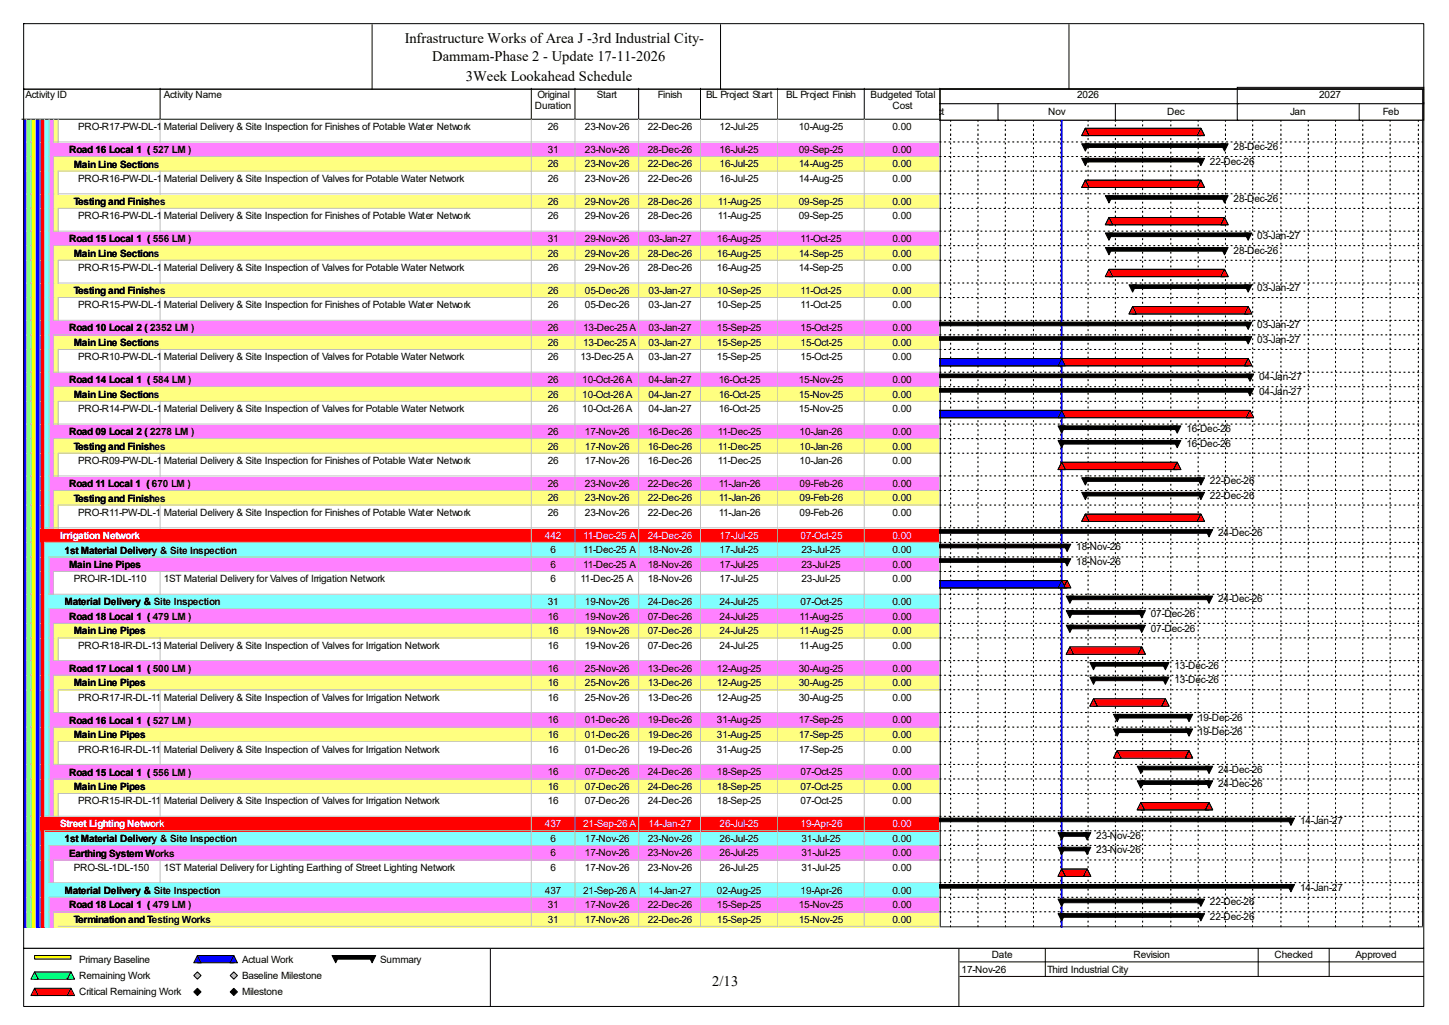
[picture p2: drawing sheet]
<svg xmlns="http://www.w3.org/2000/svg" width="420mm" height="297mm" viewBox="0 0 420 297" stroke-linecap="round" stroke-linejoin="round" font-family="sans-serif">
<defs><g id="words">
<g font-size="4.2">
<text x="117.3" y="12.4">Infrastructure Works of Area J -3rd Industrial City-</text>
<text x="125.3" y="17.7">Dammam-Phase 2 - Update 17-11-2026</text>
<text x="135" y="23.5">3Week Lookahead Schedule</text>
<text x="206.5" y="285.6">2/13</text>
</g>
<g font-size="2.9">
<text x="7.4" y="28.4">Activity ID</text>
<text x="47.5" y="28.4">Activity Name</text>
<text x="155.8" y="28.4">Original</text>
<text x="173" y="28.4">Start</text>
<text x="190.7" y="28.4">Finish</text>
<text x="204.6" y="28.4">BL Project Start</text>
<text x="227.8" y="28.4">BL Project Finish</text>
<text x="252.3" y="28.4">Budgeted Total</text>
<text x="312.2" y="28.4">2026</text>
<text x="382.4" y="28.4">2027</text>
<text x="155.1" y="31.6">Duration</text>
<text x="258.7" y="31.6">Cost</text>
<text x="269.5" y="33.2">Oct</text>
<text x="303.8" y="33.2">Nov</text>
<text x="338.3" y="33.2">Dec</text>
<text x="373.9" y="33.2">Jan</text>
<text x="400.8" y="33.2">Feb</text>
<text x="22.7" y="37.7">PRO-R17-PW-DL-130</text>
<text x="47.5" y="37.7">Material Delivery &amp; Site Inspection for Finishes of Potable Water Network</text>
<text x="158.7" y="37.7">26</text>
<text x="169.5" y="37.7">23-Nov-26</text>
<text x="187.7" y="37.7">22-Dec-26</text>
<text x="208.6" y="37.7">12-Jul-25</text>
<text x="231.5" y="37.7">10-Aug-25</text>
<text x="258.7" y="37.7">0.00</text>
<text x="20" y="44.4">Road 16 Local 1 ( 527 LM )</text>
<text x="158.7" y="44.3">31</text>
<text x="169.5" y="44.3">23-Nov-26</text>
<text x="187.7" y="44.3">28-Dec-26</text>
<text x="208.6" y="44.3">16-Jul-25</text>
<text x="231.5" y="44.3">09-Sep-25</text>
<text x="258.7" y="44.3">0.00</text>
<text x="350.7" y="47.7">22-Dec-26</text>
<text x="357.5" y="43.5">28-Dec-26</text>
<text x="21.4" y="48.6">Main Line Sections</text>
<text x="22.7" y="52.7">PRO-R16-PW-DL-110</text>
<text x="47.5" y="52.7">Material Delivery &amp; Site Inspection of Valves for Potable Water Network</text>
<text x="158.7" y="48.5">26</text>
<text x="158.7" y="52.7">26</text>
<text x="169.5" y="48.5">23-Nov-26</text>
<text x="169.5" y="52.7">23-Nov-26</text>
<text x="187.7" y="48.5">22-Dec-26</text>
<text x="187.7" y="52.7">22-Dec-26</text>
<text x="208.6" y="48.5">16-Jul-25</text>
<text x="208.6" y="52.7">16-Jul-25</text>
<text x="231.5" y="48.5">14-Aug-25</text>
<text x="231.5" y="52.7">14-Aug-25</text>
<text x="258.7" y="48.5">0.00</text>
<text x="258.7" y="52.7">0.00</text>
<text x="21.4" y="59.4">Testing and Finishes</text>
<text x="158.7" y="59.3">26</text>
<text x="169.5" y="59.3">29-Nov-26</text>
<text x="187.7" y="59.3">28-Dec-26</text>
<text x="208.1" y="59.3">11-Aug-25</text>
<text x="231.5" y="59.3">09-Sep-25</text>
<text x="258.7" y="59.3">0.00</text>
<text x="357.5" y="58.5">28-Dec-26</text>
<text x="22.7" y="63.5">PRO-R16-PW-DL-130</text>
<text x="47.5" y="63.5">Material Delivery &amp; Site Inspection for Finishes of Potable Water Network</text>
<text x="158.7" y="63.5">26</text>
<text x="169.5" y="63.5">29-Nov-26</text>
<text x="187.7" y="63.5">28-Dec-26</text>
<text x="208.1" y="63.5">11-Aug-25</text>
<text x="231.5" y="63.5">09-Sep-25</text>
<text x="258.7" y="63.5">0.00</text>
<text x="20" y="70.2">Road 15 Local 1 ( 556 LM )</text>
<text x="158.7" y="70.1">31</text>
<text x="169.5" y="70.1">29-Nov-26</text>
<text x="188" y="70.1">03-Jan-27</text>
<text x="207.8" y="70.1">16-Aug-25</text>
<text x="232" y="70.1">11-Oct-25</text>
<text x="258.7" y="70.1">0.00</text>
<text x="364.4" y="69.3">03-Jan-27</text>
<text x="21.4" y="74.4">Main Line Sections</text>
<text x="158.7" y="74.3">26</text>
<text x="169.5" y="74.3">29-Nov-26</text>
<text x="187.7" y="74.3">28-Dec-26</text>
<text x="207.8" y="74.3">16-Aug-25</text>
<text x="231.5" y="74.3">14-Sep-25</text>
<text x="258.7" y="74.3">0.00</text>
<text x="357.5" y="73.6">28-Dec-26</text>
<text x="22.7" y="78.6">PRO-R15-PW-DL-110</text>
<text x="47.5" y="78.6">Material Delivery &amp; Site Inspection of Valves for Potable Water Network</text>
<text x="158.7" y="78.6">26</text>
<text x="169.5" y="78.6">29-Nov-26</text>
<text x="187.7" y="78.6">28-Dec-26</text>
<text x="207.8" y="78.6">16-Aug-25</text>
<text x="231.5" y="78.6">14-Sep-25</text>
<text x="258.7" y="78.6">0.00</text>
<text x="21.4" y="85.3">Testing and Finishes</text>
<text x="22.7" y="89.4">PRO-R15-PW-DL-130</text>
<text x="47.5" y="89.4">Material Delivery &amp; Site Inspection for Finishes of Potable Water Network</text>
<text x="158.7" y="85.2">26</text>
<text x="158.7" y="89.4">26</text>
<text x="169.5" y="85.2">05-Dec-26</text>
<text x="169.5" y="89.4">05-Dec-26</text>
<text x="188" y="85.2">03-Jan-27</text>
<text x="188" y="89.4">03-Jan-27</text>
<text x="207.8" y="85.2">10-Sep-25</text>
<text x="207.8" y="89.4">10-Sep-25</text>
<text x="232" y="85.2">11-Oct-25</text>
<text x="232" y="89.4">11-Oct-25</text>
<text x="258.7" y="85.2">0.00</text>
<text x="258.7" y="89.4">0.00</text>
<text x="364.4" y="84.4">03-Jan-27</text>
<text x="158.7" y="96">26</text>
<text x="169" y="96">13-Dec-25 A</text>
<text x="188" y="96">03-Jan-27</text>
<text x="207.8" y="96">15-Sep-25</text>
<text x="232" y="96">15-Oct-25</text>
<text x="258.7" y="96">0.00</text>
<text x="364.4" y="95.2">03-Jan-27</text>
<text x="20" y="96.1">Road 10 Local 2 ( 2352 LM )</text>
<text x="21.4" y="100.3">Main Line Sections</text>
<text x="158.7" y="100.2">26</text>
<text x="169" y="100.2">13-Dec-25 A</text>
<text x="188" y="100.2">03-Jan-27</text>
<text x="207.8" y="100.2">15-Sep-25</text>
<text x="232" y="100.2">15-Oct-25</text>
<text x="258.7" y="100.2">0.00</text>
<text x="364.4" y="99.4">03-Jan-27</text>
<text x="22.7" y="104.4">PRO-R10-PW-DL-110</text>
<text x="47.5" y="104.4">Material Delivery &amp; Site Inspection of Valves for Potable Water Network</text>
<text x="158.7" y="104.4">26</text>
<text x="168.2" y="104.4">13-Dec-25 A</text>
<text x="188" y="104.4">03-Jan-27</text>
<text x="207.8" y="104.4">15-Sep-25</text>
<text x="232" y="104.4">15-Oct-25</text>
<text x="258.7" y="104.4">0.00</text>
<text x="20" y="111.1">Road 14 Local 1 ( 584 LM )</text>
<text x="158.7" y="111">26</text>
<text x="168.8" y="111">10-Oct-26 A</text>
<text x="188" y="111">04-Jan-27</text>
<text x="208.3" y="111">16-Oct-25</text>
<text x="231.5" y="111">15-Nov-25</text>
<text x="258.7" y="111">0.00</text>
<text x="365" y="110.2">04-Jan-27</text>
<text x="21.4" y="115.3">Main Line Sections</text>
<text x="22.7" y="119.4">PRO-R14-PW-DL-110</text>
<text x="47.5" y="119.4">Material Delivery &amp; Site Inspection of Valves for Potable Water Network</text>
<text x="158.7" y="115.2">26</text>
<text x="158.7" y="119.4">26</text>
<text x="168.8" y="115.2">10-Oct-26 A</text>
<text x="168.8" y="119.4">10-Oct-26 A</text>
<text x="188" y="115.2">04-Jan-27</text>
<text x="188" y="119.4">04-Jan-27</text>
<text x="208.3" y="115.2">16-Oct-25</text>
<text x="208.3" y="119.4">16-Oct-25</text>
<text x="231.5" y="115.2">15-Nov-25</text>
<text x="231.5" y="119.4">15-Nov-25</text>
<text x="258.7" y="115.2">0.00</text>
<text x="258.7" y="119.4">0.00</text>
<text x="365" y="114.4">04-Jan-27</text>
<text x="343.9" y="125.2">16-Dec-26</text>
<text x="20" y="126.1">Road 09 Local 2 ( 2278 LM )</text>
<text x="21.4" y="130.3">Testing and Finishes</text>
<text x="158.7" y="126">26</text>
<text x="158.7" y="130.3">26</text>
<text x="169.5" y="126">17-Nov-26</text>
<text x="169.5" y="130.3">17-Nov-26</text>
<text x="187.7" y="126">16-Dec-26</text>
<text x="187.7" y="130.3">16-Dec-26</text>
<text x="208.1" y="126">11-Dec-25</text>
<text x="208.1" y="130.3">11-Dec-25</text>
<text x="231.8" y="126">10-Jan-26</text>
<text x="231.8" y="130.3">10-Jan-26</text>
<text x="258.7" y="126">0.00</text>
<text x="258.7" y="130.3">0.00</text>
<text x="343.9" y="129.5">16-Dec-26</text>
<text x="22.7" y="134.5">PRO-R09-PW-DL-130</text>
<text x="47.5" y="134.5">Material Delivery &amp; Site Inspection for Finishes of Potable Water Network</text>
<text x="158.7" y="134.5">26</text>
<text x="169.5" y="134.5">17-Nov-26</text>
<text x="187.7" y="134.5">16-Dec-26</text>
<text x="208.1" y="134.5">11-Dec-25</text>
<text x="231.8" y="134.5">10-Jan-26</text>
<text x="258.7" y="134.5">0.00</text>
<text x="20" y="141.1">Road 11 Local 1 ( 670 LM )</text>
<text x="158.7" y="141.1">26</text>
<text x="169.5" y="141.1">23-Nov-26</text>
<text x="187.7" y="141.1">22-Dec-26</text>
<text x="208.3" y="141.1">11-Jan-26</text>
<text x="231.8" y="141.1">09-Feb-26</text>
<text x="258.7" y="141.1">0.00</text>
<text x="350.7" y="140.3">22-Dec-26</text>
<text x="21.4" y="145.4">Testing and Finishes</text>
<text x="22.7" y="149.5">PRO-R11-PW-DL-130</text>
<text x="47.5" y="149.5">Material Delivery &amp; Site Inspection for Finishes of Potable Water Network</text>
<text x="158.7" y="145.3">26</text>
<text x="158.7" y="149.5">26</text>
<text x="169.5" y="145.3">23-Nov-26</text>
<text x="169.5" y="149.5">23-Nov-26</text>
<text x="187.7" y="145.3">22-Dec-26</text>
<text x="187.7" y="149.5">22-Dec-26</text>
<text x="208.3" y="145.3">11-Jan-26</text>
<text x="208.3" y="149.5">11-Jan-26</text>
<text x="231.8" y="145.3">09-Feb-26</text>
<text x="231.8" y="149.5">09-Feb-26</text>
<text x="258.7" y="145.3">0.00</text>
<text x="258.7" y="149.5">0.00</text>
<text x="350.7" y="144.5">22-Dec-26</text>
<text x="353.1" y="155.3">24-Dec-26</text>
<text x="18.7" y="160.4">1st Material Delivery &amp; Site Inspection</text>
<text x="159.6" y="160.3">6</text>
<text x="169" y="160.3">11-Dec-25 A</text>
<text x="187.7" y="160.3">18-Nov-26</text>
<text x="208.6" y="160.3">17-Jul-25</text>
<text x="232.3" y="160.3">23-Jul-25</text>
<text x="258.7" y="160.3">0.00</text>
<text x="312" y="159.5">18-Nov-26</text>
<text x="20" y="164.6">Main Line Pipes</text>
<text x="159.6" y="164.5">6</text>
<text x="169" y="164.5">11-Dec-25 A</text>
<text x="187.7" y="164.5">18-Nov-26</text>
<text x="208.6" y="164.5">17-Jul-25</text>
<text x="232.3" y="164.5">23-Jul-25</text>
<text x="258.7" y="164.5">0.00</text>
<text x="312" y="163.7">18-Nov-26</text>
<text x="21.4" y="168.7">PRO-IR-1DL-110</text>
<text x="47.5" y="168.7">1ST Material Delivery for Valves of Irrigation Network</text>
<text x="159.6" y="168.7">6</text>
<text x="168.2" y="168.7">11-Dec-25 A</text>
<text x="187.7" y="168.7">18-Nov-26</text>
<text x="208.6" y="168.7">17-Jul-25</text>
<text x="232.3" y="168.7">23-Jul-25</text>
<text x="258.7" y="168.7">0.00</text>
<text x="18.7" y="175.4">Material Delivery &amp; Site Inspection</text>
<text x="20" y="179.7">Road 18 Local 1 ( 479 LM )</text>
<text x="158.7" y="175.3">31</text>
<text x="158.7" y="179.6">16</text>
<text x="169.5" y="175.3">19-Nov-26</text>
<text x="169.5" y="179.6">19-Nov-26</text>
<text x="187.7" y="175.3">24-Dec-26</text>
<text x="187.7" y="179.6">07-Dec-26</text>
<text x="208.6" y="175.3">24-Jul-25</text>
<text x="208.6" y="179.6">24-Jul-25</text>
<text x="231.8" y="179.6">11-Aug-25</text>
<text x="232" y="175.3">07-Oct-25</text>
<text x="258.7" y="175.3">0.00</text>
<text x="258.7" y="179.6">0.00</text>
<text x="333.6" y="178.8">07-Dec-26</text>
<text x="353.1" y="174.5">24-Dec-26</text>
<text x="21.4" y="183.9">Main Line Pipes</text>
<text x="158.7" y="183.8">16</text>
<text x="169.5" y="183.8">19-Nov-26</text>
<text x="187.7" y="183.8">07-Dec-26</text>
<text x="208.6" y="183.8">24-Jul-25</text>
<text x="231.8" y="183.8">11-Aug-25</text>
<text x="258.7" y="183.8">0.00</text>
<text x="333.6" y="183">07-Dec-26</text>
<text x="22.7" y="188">PRO-R18-IR-DL-130Material Delivery &amp; Site Inspection of Valves for Irrigation Network</text>
<text x="158.7" y="188">16</text>
<text x="169.5" y="188">19-Nov-26</text>
<text x="187.7" y="188">07-Dec-26</text>
<text x="208.6" y="188">24-Jul-25</text>
<text x="231.8" y="188">11-Aug-25</text>
<text x="258.7" y="188">0.00</text>
<text x="20" y="194.7">Road 17 Local 1 ( 500 LM )</text>
<text x="158.7" y="194.6">16</text>
<text x="169.5" y="194.6">25-Nov-26</text>
<text x="187.7" y="194.6">13-Dec-26</text>
<text x="207.8" y="194.6">12-Aug-25</text>
<text x="231.5" y="194.6">30-Aug-25</text>
<text x="258.7" y="194.6">0.00</text>
<text x="340.4" y="193.8">13-Dec-26</text>
<text x="21.4" y="198.9">Main Line Pipes</text>
<text x="22.7" y="203">PRO-R17-IR-DL-110Material Delivery &amp; Site Inspection of Valves for Irrigation Network</text>
<text x="158.7" y="198.8">16</text>
<text x="158.7" y="203">16</text>
<text x="169.5" y="198.8">25-Nov-26</text>
<text x="169.5" y="203">25-Nov-26</text>
<text x="187.7" y="198.8">13-Dec-26</text>
<text x="187.7" y="203">13-Dec-26</text>
<text x="207.8" y="198.8">12-Aug-25</text>
<text x="207.8" y="203">12-Aug-25</text>
<text x="231.5" y="198.8">30-Aug-25</text>
<text x="231.5" y="203">30-Aug-25</text>
<text x="258.7" y="198.8">0.00</text>
<text x="258.7" y="203">0.00</text>
<text x="340.4" y="198">13-Dec-26</text>
<text x="20" y="209.7">Road 16 Local 1 ( 527 LM )</text>
<text x="158.7" y="209.6">16</text>
<text x="169.5" y="209.6">01-Dec-26</text>
<text x="187.7" y="209.6">19-Dec-26</text>
<text x="207.8" y="209.6">31-Aug-25</text>
<text x="231.5" y="209.6">17-Sep-25</text>
<text x="258.7" y="209.6">0.00</text>
<text x="347.3" y="208.8">19-Dec-26</text>
<text x="21.4" y="213.9">Main Line Pipes</text>
<text x="158.7" y="213.8">16</text>
<text x="169.5" y="213.8">01-Dec-26</text>
<text x="187.7" y="213.8">19-Dec-26</text>
<text x="207.8" y="213.8">31-Aug-25</text>
<text x="231.5" y="213.8">17-Sep-25</text>
<text x="258.7" y="213.8">0.00</text>
<text x="347.3" y="213.1">19-Dec-26</text>
<text x="22.7" y="218.1">PRO-R16-IR-DL-110Material Delivery &amp; Site Inspection of Valves for Irrigation Network</text>
<text x="158.7" y="218.1">16</text>
<text x="169.5" y="218.1">01-Dec-26</text>
<text x="187.7" y="218.1">19-Dec-26</text>
<text x="207.8" y="218.1">31-Aug-25</text>
<text x="231.5" y="218.1">17-Sep-25</text>
<text x="258.7" y="218.1">0.00</text>
<text x="20" y="224.7">Road 15 Local 1 ( 556 LM )</text>
<text x="158.7" y="224.7">16</text>
<text x="169.5" y="224.7">07-Dec-26</text>
<text x="187.7" y="224.7">24-Dec-26</text>
<text x="207.8" y="224.7">18-Sep-25</text>
<text x="232" y="224.7">07-Oct-25</text>
<text x="258.7" y="224.7">0.00</text>
<text x="353.1" y="223.9">24-Dec-26</text>
<text x="21.4" y="228.9">Main Line Pipes</text>
<text x="22.7" y="233.1">PRO-R15-IR-DL-110Material Delivery &amp; Site Inspection of Valves for Irrigation Network</text>
<text x="158.7" y="228.9">16</text>
<text x="158.7" y="233.1">16</text>
<text x="169.5" y="228.9">07-Dec-26</text>
<text x="169.5" y="233.1">07-Dec-26</text>
<text x="187.7" y="228.9">24-Dec-26</text>
<text x="187.7" y="233.1">24-Dec-26</text>
<text x="207.8" y="228.9">18-Sep-25</text>
<text x="207.8" y="233.1">18-Sep-25</text>
<text x="232" y="228.9">07-Oct-25</text>
<text x="232" y="233.1">07-Oct-25</text>
<text x="258.7" y="228.9">0.00</text>
<text x="258.7" y="233.1">0.00</text>
<text x="353.1" y="228.1">24-Dec-26</text>
<text x="376.8" y="238.9">14-Jan-27</text>
<text x="18.7" y="244">1st Material Delivery &amp; Site Inspection</text>
<text x="159.6" y="243.9">6</text>
<text x="169.5" y="243.9">17-Nov-26</text>
<text x="187.7" y="243.9">23-Nov-26</text>
<text x="208.6" y="243.9">26-Jul-25</text>
<text x="232.3" y="243.9">31-Jul-25</text>
<text x="258.7" y="243.9">0.00</text>
<text x="317.8" y="243.1">23-Nov-26</text>
<text x="20" y="248.2">Earthing System Works</text>
<text x="159.6" y="248.1">6</text>
<text x="169.5" y="248.1">17-Nov-26</text>
<text x="187.7" y="248.1">23-Nov-26</text>
<text x="208.6" y="248.1">26-Jul-25</text>
<text x="232.3" y="248.1">31-Jul-25</text>
<text x="258.7" y="248.1">0.00</text>
<text x="317.8" y="247.3">23-Nov-26</text>
<text x="21.4" y="252.3">PRO-SL-1DL-150</text>
<text x="47.5" y="252.3">1ST Material Delivery for Lighting Earthing of Street Lighting Network</text>
<text x="159.6" y="252.3">6</text>
<text x="169.5" y="252.3">17-Nov-26</text>
<text x="187.7" y="252.3">23-Nov-26</text>
<text x="208.6" y="252.3">26-Jul-25</text>
<text x="232.3" y="252.3">31-Jul-25</text>
<text x="258.7" y="252.3">0.00</text>
<text x="18.7" y="259">Material Delivery &amp; Site Inspection</text>
<text x="20" y="263.2">Road 18 Local 1 ( 479 LM )</text>
<text x="157.9" y="259">437</text>
<text x="158.7" y="263.1">31</text>
<text x="169" y="259">21-Sep-26 A</text>
<text x="169.5" y="263.1">17-Nov-26</text>
<text x="187.7" y="263.1">22-Dec-26</text>
<text x="188" y="259">14-Jan-27</text>
<text x="207.8" y="259">02-Aug-25</text>
<text x="207.8" y="263.1">15-Sep-25</text>
<text x="231.5" y="263.1">15-Nov-25</text>
<text x="232" y="259">19-Apr-26</text>
<text x="258.7" y="259">0.00</text>
<text x="258.7" y="263.1">0.00</text>
<text x="350.7" y="262.3">22-Dec-26</text>
<text x="376.8" y="258.1">14-Jan-27</text>
<text x="21.4" y="267.5">Termination and Testing Works</text>
<text x="158.7" y="267.4">31</text>
<text x="169.5" y="267.4">17-Nov-26</text>
<text x="187.7" y="267.4">22-Dec-26</text>
<text x="207.8" y="267.4">15-Sep-25</text>
<text x="231.5" y="267.4">15-Nov-25</text>
<text x="258.7" y="267.4">0.00</text>
<text x="350.7" y="266.6">22-Dec-26</text>
<text x="22.9" y="279">Primary Baseline</text>
<text x="70.1" y="279">Actual Work</text>
<text x="110.2" y="279">Summary</text>
<text x="278.7" y="281.9">17-Nov-26</text>
<text x="287.4" y="277.7">Date</text>
<text x="303.5" y="281.9">Third Industrial City</text>
<text x="328.5" y="277.7">Revision</text>
<text x="369.4" y="277.7">Checked</text>
<text x="392.9" y="277.7">Approved</text>
<text x="22.9" y="283.7">Remaining Work</text>
<text x="70.1" y="283.7">Baseline Milestone</text>
<text x="22.9" y="288.5">Critical Remaining Work</text>
<text x="70.1" y="288.5">Milestone</text>
</g>
<g font-size="2.9" fill="#fff">
<text x="17.4" y="156.2">Irrigation Network</text>
<text x="157.9" y="156.1">442</text>
<text x="169" y="156.1">11-Dec-25 A</text>
<text x="187.7" y="156.1">24-Dec-26</text>
<text x="208.6" y="156.1">17-Jul-25</text>
<text x="232" y="156.1">07-Oct-25</text>
<text x="258.7" y="156.1">0.00</text>
<text x="17.4" y="239.8">Street Lighting Network</text>
<text x="157.9" y="239.7">437</text>
<text x="169" y="239.7">21-Sep-26 A</text>
<text x="188" y="239.7">14-Jan-27</text>
<text x="208.6" y="239.7">26-Jul-25</text>
<text x="232" y="239.7">19-Apr-26</text>
<text x="258.7" y="239.7">0.00</text>
</g>
</g></defs>
<path d="M46.4 25.6v8.9h-40.1" fill="none" stroke="#000" stroke-width=".29"/>
<path d="M46.7 25.6h107.6v9.2h-107.6z" fill="#fff"/>
<path d="M154 25.6v8.9h-107.6" fill="none" stroke="#000" stroke-width=".29"/>
<path d="M154.3 25.6h12.6v9.2h-12.6z" fill="#fff"/>
<path d="M166.7 25.6v8.9h-12.7" fill="none" stroke="#000" stroke-width=".29"/>
<path d="M166.9 25.6h18.5v9.2h-18.5z" fill="#fff"/>
<path d="M185.1 25.6v8.9h-18.4" fill="none" stroke="#000" stroke-width=".29"/>
<path d="M185.4 25.6h17.9v9.2h-17.9z" fill="#fff"/>
<path d="M203 25.6v8.9h-17.9" fill="none" stroke="#000" stroke-width=".29"/>
<path d="M203.3 25.6h22.4v9.2h-22.4z" fill="#fff"/>
<path d="M225.5 25.6v8.9h-22.5" fill="none" stroke="#000" stroke-width=".29"/>
<path d="M225.7 25.6h25.1v9.2h-25.1z" fill="#fff"/>
<path d="M250.5 25.6v8.9h-25" fill="none" stroke="#000" stroke-width=".29"/>
<path d="M250.8 25.6h21.9v9.2h-21.9z" fill="#fff"/>
<path d="M272.4 25.6v8.9h-21.9" fill="none" stroke="#000" stroke-width=".29"/>
<path d="M6.6 34.8h1.3v6.6h-1.3z" fill="#00f"/>
<path d="M7.6 34.5v6.9" fill="none" stroke="#c0c0c0" stroke-width=".29"/>
<path d="M7.9 34.8h1.3v6.6h-1.3z" fill="#80ff80"/>
<path d="M9 34.5v6.9" fill="none" stroke="#c0c0c0" stroke-width=".29"/>
<path d="M9.2 34.8h1.3v6.6h-1.3z" fill="#ff0"/>
<path d="M10.3 34.5v6.9" fill="none" stroke="#c0c0c0" stroke-width=".29"/>
<path d="M10.5 34.8h1.4v6.6h-1.4z" fill="#00f"/>
<path d="M11.6 34.5v6.9" fill="none" stroke="#c0c0c0" stroke-width=".29"/>
<path d="M11.9 34.8h1.3v6.6h-1.3z" fill="#f00"/>
<path d="M12.9 34.5v6.9" fill="none" stroke="#c0c0c0" stroke-width=".29"/>
<path d="M13.2 34.8h1.3v6.6h-1.3z" fill="#80ffff"/>
<path d="M14.2 34.5v6.9" fill="none" stroke="#c0c0c0" stroke-width=".29"/>
<path d="M14.5 34.8h1.3v6.6h-1.3z" fill="#ff80ff"/>
<path d="M15.6 34.5v6.9" fill="none" stroke="#c0c0c0" stroke-width=".29"/>
<path d="M15.8 34.8h1.3v6.6h-1.3z" fill="#ffff80"/>
<path d="M16.9 34.5v6.9M15.6 41.1h1.5" fill="none" stroke="#c0c0c0" stroke-width=".29"/>
<path d="M17.1 34.8h29.6v6.6h-29.6z" fill="#fff"/>
<path d="M46.4 34.5v6.9M16.9 41.1h29.8" fill="none" stroke="#c0c0c0" stroke-width=".29"/>
<path d="M46.7 34.8h107.6v6.6h-107.6z" fill="#fff"/>
<path d="M154 34.5v6.6h-107.3" fill="none" stroke="#c0c0c0" stroke-width=".29"/>
<path d="M154.3 34.8h12.6v6.6h-12.6z" fill="#fff"/>
<path d="M166.7 34.5v6.6h-12.4" fill="none" stroke="#c0c0c0" stroke-width=".29"/>
<path d="M166.9 34.8h18.5v6.6h-18.5z" fill="#fff"/>
<path d="M185.1 34.5v6.6h-18.2" fill="none" stroke="#c0c0c0" stroke-width=".29"/>
<path d="M185.4 34.8h17.9v6.6h-17.9z" fill="#fff"/>
<path d="M203 34.5v6.6h-17.6" fill="none" stroke="#c0c0c0" stroke-width=".29"/>
<path d="M203.3 34.8h22.4v6.6h-22.4z" fill="#fff"/>
<path d="M225.5 34.5v6.6h-22.2" fill="none" stroke="#c0c0c0" stroke-width=".29"/>
<path d="M225.7 34.8h25.1v6.6h-25.1z" fill="#fff"/>
<path d="M250.5 34.5v6.6h-24.8" fill="none" stroke="#c0c0c0" stroke-width=".29"/>
<path d="M250.8 34.8h21.9v6.6h-21.9z" fill="#fff"/>
<path d="M272.4 34.5v6.6h-21.6" fill="none" stroke="#c0c0c0" stroke-width=".29"/>
<path d="M6.6 41.4h1.3v4.2h-1.3z" fill="#00f"/>
<path d="M7.6 41.1v4.5" fill="none" stroke="#c0c0c0" stroke-width=".29"/>
<path d="M7.9 41.4h1.3v4.2h-1.3z" fill="#80ff80"/>
<path d="M9 41.1v4.5" fill="none" stroke="#c0c0c0" stroke-width=".29"/>
<path d="M9.2 41.4h1.3v4.2h-1.3z" fill="#ff0"/>
<path d="M10.3 41.1v4.5" fill="none" stroke="#c0c0c0" stroke-width=".29"/>
<path d="M10.5 41.4h1.4v4.2h-1.4z" fill="#00f"/>
<path d="M11.6 41.1v4.5" fill="none" stroke="#c0c0c0" stroke-width=".29"/>
<path d="M11.9 41.4h1.3v4.2h-1.3z" fill="#f00"/>
<path d="M12.9 41.1v4.5" fill="none" stroke="#c0c0c0" stroke-width=".29"/>
<path d="M13.2 41.4h1.3v4.2h-1.3z" fill="#80ffff"/>
<path d="M14.2 41.1v4.5" fill="none" stroke="#c0c0c0" stroke-width=".29"/>
<path d="M14.5 41.4h32.2v4.2h-32.2z" fill="#ff80ff"/>
<path d="M15.6 45.4h31.1" fill="none" stroke="#c0c0c0" stroke-width=".29"/>
<path d="M46.7 41.4h107.6v4.2h-107.6z" fill="#ff80ff"/>
<path d="M154 41.1v4.3h-107.3" fill="none" stroke="#c0c0c0" stroke-width=".29"/>
<path d="M154.3 41.4h12.6v4.2h-12.6z" fill="#ff80ff"/>
<path d="M166.7 41.1v4.3h-12.4" fill="none" stroke="#c0c0c0" stroke-width=".29"/>
<path d="M166.9 41.4h18.5v4.2h-18.5z" fill="#ff80ff"/>
<path d="M185.1 41.1v4.3h-18.2" fill="none" stroke="#c0c0c0" stroke-width=".29"/>
<path d="M185.4 41.4h17.9v4.2h-17.9z" fill="#ff80ff"/>
<path d="M203 41.1v4.3h-17.6" fill="none" stroke="#c0c0c0" stroke-width=".29"/>
<path d="M203.3 41.4h22.4v4.2h-22.4z" fill="#ff80ff"/>
<path d="M225.5 41.1v4.3h-22.2" fill="none" stroke="#c0c0c0" stroke-width=".29"/>
<path d="M225.7 41.4h25.1v4.2h-25.1z" fill="#ff80ff"/>
<path d="M250.5 41.1v4.3h-24.8" fill="none" stroke="#c0c0c0" stroke-width=".29"/>
<path d="M250.8 41.4h21.9v4.2h-21.9z" fill="#ff80ff"/>
<path d="M272.4 41.1v4.3h-21.6" fill="none" stroke="#c0c0c0" stroke-width=".29"/>
<path d="M6.6 45.6h1.3v4.2h-1.3z" fill="#00f"/>
<path d="M7.6 45.4v4.4" fill="none" stroke="#c0c0c0" stroke-width=".29"/>
<path d="M7.9 45.6h1.3v4.2h-1.3z" fill="#80ff80"/>
<path d="M9 45.4v4.4" fill="none" stroke="#c0c0c0" stroke-width=".29"/>
<path d="M9.2 45.6h1.3v4.2h-1.3z" fill="#ff0"/>
<path d="M10.3 45.4v4.4" fill="none" stroke="#c0c0c0" stroke-width=".29"/>
<path d="M10.5 45.6h1.4v4.2h-1.4z" fill="#00f"/>
<path d="M11.6 45.4v4.4" fill="none" stroke="#c0c0c0" stroke-width=".29"/>
<path d="M11.9 45.6h1.3v4.2h-1.3z" fill="#f00"/>
<path d="M12.9 45.4v4.4" fill="none" stroke="#c0c0c0" stroke-width=".29"/>
<path d="M13.2 45.6h1.3v4.2h-1.3z" fill="#80ffff"/>
<path d="M14.2 45.4v4.4" fill="none" stroke="#c0c0c0" stroke-width=".29"/>
<path d="M14.5 45.6h1.3v4.2h-1.3z" fill="#ff80ff"/>
<path d="M15.6 45.4v4.4" fill="none" stroke="#c0c0c0" stroke-width=".29"/>
<path d="M15.8 45.6h30.9v4.2h-30.9z" fill="#ffff80"/>
<path d="M16.9 49.6h29.8" fill="none" stroke="#c0c0c0" stroke-width=".29"/>
<path d="M46.7 45.6h107.6v4.2h-107.6z" fill="#ffff80"/>
<path d="M154 45.4v4.2h-107.3" fill="none" stroke="#c0c0c0" stroke-width=".29"/>
<path d="M154.3 45.6h12.6v4.2h-12.6z" fill="#ffff80"/>
<path d="M166.7 45.4v4.2h-12.4" fill="none" stroke="#c0c0c0" stroke-width=".29"/>
<path d="M166.9 45.6h18.5v4.2h-18.5z" fill="#ffff80"/>
<path d="M185.1 45.4v4.2h-18.2" fill="none" stroke="#c0c0c0" stroke-width=".29"/>
<path d="M185.4 45.6h17.9v4.2h-17.9z" fill="#ffff80"/>
<path d="M203 45.4v4.2h-17.6" fill="none" stroke="#c0c0c0" stroke-width=".29"/>
<path d="M203.3 45.6h22.4v4.2h-22.4z" fill="#ffff80"/>
<path d="M225.5 45.4v4.2h-22.2" fill="none" stroke="#c0c0c0" stroke-width=".29"/>
<path d="M225.7 45.6h25.1v4.2h-25.1z" fill="#ffff80"/>
<path d="M250.5 45.4v4.2h-24.8" fill="none" stroke="#c0c0c0" stroke-width=".29"/>
<path d="M250.8 45.6h21.9v4.2h-21.9z" fill="#ffff80"/>
<path d="M272.4 45.4v4.2h-21.6" fill="none" stroke="#c0c0c0" stroke-width=".29"/>
<path d="M6.6 49.8h1.3v6.6h-1.3z" fill="#00f"/>
<path d="M7.6 49.6v6.8" fill="none" stroke="#c0c0c0" stroke-width=".29"/>
<path d="M7.9 49.8h1.3v6.6h-1.3z" fill="#80ff80"/>
<path d="M9 49.6v6.8" fill="none" stroke="#c0c0c0" stroke-width=".29"/>
<path d="M9.2 49.8h1.3v6.6h-1.3z" fill="#ff0"/>
<path d="M10.3 49.6v6.8" fill="none" stroke="#c0c0c0" stroke-width=".29"/>
<path d="M10.5 49.8h1.4v6.6h-1.4z" fill="#00f"/>
<path d="M11.6 49.6v6.8" fill="none" stroke="#c0c0c0" stroke-width=".29"/>
<path d="M11.9 49.8h1.3v6.6h-1.3z" fill="#f00"/>
<path d="M12.9 49.6v6.8" fill="none" stroke="#c0c0c0" stroke-width=".29"/>
<path d="M13.2 49.8h1.3v6.6h-1.3z" fill="#80ffff"/>
<path d="M14.2 49.6v6.8" fill="none" stroke="#c0c0c0" stroke-width=".29"/>
<path d="M14.5 49.8h1.3v6.6h-1.3z" fill="#ff80ff"/>
<path d="M15.6 49.6v6.8" fill="none" stroke="#c0c0c0" stroke-width=".29"/>
<path d="M15.8 49.8h1.3v6.6h-1.3z" fill="#ffff80"/>
<path d="M16.9 49.6v6.8" fill="none" stroke="#c0c0c0" stroke-width=".29"/>
<path d="M17.1 49.8h29.6v6.6h-29.6z" fill="#fff"/>
<path d="M16.9 56.2h29.8M46.4 49.6v6.8" fill="none" stroke="#c0c0c0" stroke-width=".29"/>
<path d="M46.7 49.8h107.6v6.6h-107.6z" fill="#fff"/>
<path d="M154 49.6v6.6h-107.3" fill="none" stroke="#c0c0c0" stroke-width=".29"/>
<path d="M154.3 49.8h12.6v6.6h-12.6z" fill="#fff"/>
<path d="M166.7 49.6v6.6h-12.4" fill="none" stroke="#c0c0c0" stroke-width=".29"/>
<path d="M166.9 49.8h18.5v6.6h-18.5z" fill="#fff"/>
<path d="M185.1 49.6v6.6h-18.2" fill="none" stroke="#c0c0c0" stroke-width=".29"/>
<path d="M185.4 49.8h17.9v6.6h-17.9z" fill="#fff"/>
<path d="M203 49.6v6.6h-17.6" fill="none" stroke="#c0c0c0" stroke-width=".29"/>
<path d="M203.3 49.8h22.4v6.6h-22.4z" fill="#fff"/>
<path d="M225.5 49.6v6.6h-22.2" fill="none" stroke="#c0c0c0" stroke-width=".29"/>
<path d="M225.7 49.8h25.1v6.6h-25.1z" fill="#fff"/>
<path d="M250.5 49.6v6.6h-24.8" fill="none" stroke="#c0c0c0" stroke-width=".29"/>
<path d="M250.8 49.8h21.9v6.6h-21.9z" fill="#fff"/>
<path d="M272.4 49.6v6.6h-21.6" fill="none" stroke="#c0c0c0" stroke-width=".29"/>
<path d="M6.6 56.4h1.3v4.3h-1.3z" fill="#00f"/>
<path d="M7.6 56.2v4.4" fill="none" stroke="#c0c0c0" stroke-width=".29"/>
<path d="M7.9 56.4h1.3v4.3h-1.3z" fill="#80ff80"/>
<path d="M9 56.2v4.4" fill="none" stroke="#c0c0c0" stroke-width=".29"/>
<path d="M9.2 56.4h1.3v4.3h-1.3z" fill="#ff0"/>
<path d="M10.3 56.2v4.4" fill="none" stroke="#c0c0c0" stroke-width=".29"/>
<path d="M10.5 56.4h1.4v4.3h-1.4z" fill="#00f"/>
<path d="M11.6 56.2v4.4" fill="none" stroke="#c0c0c0" stroke-width=".29"/>
<path d="M11.9 56.4h1.3v4.3h-1.3z" fill="#f00"/>
<path d="M12.9 56.2v4.4" fill="none" stroke="#c0c0c0" stroke-width=".29"/>
<path d="M13.2 56.4h1.3v4.3h-1.3z" fill="#80ffff"/>
<path d="M14.2 56.2v4.4" fill="none" stroke="#c0c0c0" stroke-width=".29"/>
<path d="M14.5 56.4h1.3v4.3h-1.3z" fill="#ff80ff"/>
<path d="M15.6 56.2v4.4" fill="none" stroke="#c0c0c0" stroke-width=".29"/>
<path d="M15.8 56.4h30.9v4.3h-30.9z" fill="#ffff80"/>
<path d="M16.9 60.4h29.8" fill="none" stroke="#c0c0c0" stroke-width=".29"/>
<path d="M46.7 56.4h107.6v4.3h-107.6z" fill="#ffff80"/>
<path d="M154 56.2v4.2h-107.3" fill="none" stroke="#c0c0c0" stroke-width=".29"/>
<path d="M154.3 56.4h12.6v4.3h-12.6z" fill="#ffff80"/>
<path d="M166.7 56.2v4.2h-12.4" fill="none" stroke="#c0c0c0" stroke-width=".29"/>
<path d="M166.9 56.4h18.5v4.3h-18.5z" fill="#ffff80"/>
<path d="M185.1 56.2v4.2h-18.2" fill="none" stroke="#c0c0c0" stroke-width=".29"/>
<path d="M185.4 56.4h17.9v4.3h-17.9z" fill="#ffff80"/>
<path d="M203 56.2v4.2h-17.6" fill="none" stroke="#c0c0c0" stroke-width=".29"/>
<path d="M203.3 56.4h22.4v4.3h-22.4z" fill="#ffff80"/>
<path d="M225.5 56.2v4.2h-22.2" fill="none" stroke="#c0c0c0" stroke-width=".29"/>
<path d="M225.7 56.4h25.1v4.3h-25.1z" fill="#ffff80"/>
<path d="M250.5 56.2v4.2h-24.8" fill="none" stroke="#c0c0c0" stroke-width=".29"/>
<path d="M250.8 56.4h21.9v4.3h-21.9z" fill="#ffff80"/>
<path d="M272.4 56.2v4.2h-21.6" fill="none" stroke="#c0c0c0" stroke-width=".29"/>
<path d="M6.6 60.7h1.3v6.5h-1.3z" fill="#00f"/>
<path d="M7.6 60.4v6.8" fill="none" stroke="#c0c0c0" stroke-width=".29"/>
<path d="M7.9 60.7h1.3v6.5h-1.3z" fill="#80ff80"/>
<path d="M9 60.4v6.8" fill="none" stroke="#c0c0c0" stroke-width=".29"/>
<path d="M9.2 60.7h1.3v6.5h-1.3z" fill="#ff0"/>
<path d="M10.3 60.4v6.8" fill="none" stroke="#c0c0c0" stroke-width=".29"/>
<path d="M10.5 60.7h1.4v6.5h-1.4z" fill="#00f"/>
<path d="M11.6 60.4v6.8" fill="none" stroke="#c0c0c0" stroke-width=".29"/>
<path d="M11.9 60.7h1.3v6.5h-1.3z" fill="#f00"/>
<path d="M12.9 60.4v6.8" fill="none" stroke="#c0c0c0" stroke-width=".29"/>
<path d="M13.2 60.7h1.3v6.5h-1.3z" fill="#80ffff"/>
<path d="M14.2 60.4v6.8" fill="none" stroke="#c0c0c0" stroke-width=".29"/>
<path d="M14.5 60.7h1.3v6.5h-1.3z" fill="#ff80ff"/>
<path d="M15.6 60.4v6.8" fill="none" stroke="#c0c0c0" stroke-width=".29"/>
<path d="M15.8 60.7h1.3v6.5h-1.3z" fill="#ffff80"/>
<path d="M15.6 67h1.5M16.9 60.4v6.8" fill="none" stroke="#c0c0c0" stroke-width=".29"/>
<path d="M17.1 60.7h29.6v6.5h-29.6z" fill="#fff"/>
<path d="M16.9 67h29.8M46.4 60.4v6.8" fill="none" stroke="#c0c0c0" stroke-width=".29"/>
<path d="M46.7 60.7h107.6v6.5h-107.6z" fill="#fff"/>
<path d="M154 60.4v6.6h-107.3" fill="none" stroke="#c0c0c0" stroke-width=".29"/>
<path d="M154.3 60.7h12.6v6.5h-12.6z" fill="#fff"/>
<path d="M166.7 60.4v6.6h-12.4" fill="none" stroke="#c0c0c0" stroke-width=".29"/>
<path d="M166.9 60.7h18.5v6.5h-18.5z" fill="#fff"/>
<path d="M185.1 60.4v6.6h-18.2" fill="none" stroke="#c0c0c0" stroke-width=".29"/>
<path d="M185.4 60.7h17.9v6.5h-17.9z" fill="#fff"/>
<path d="M203 60.4v6.6h-17.6" fill="none" stroke="#c0c0c0" stroke-width=".29"/>
<path d="M203.3 60.7h22.4v6.5h-22.4z" fill="#fff"/>
<path d="M225.5 60.4v6.6h-22.2" fill="none" stroke="#c0c0c0" stroke-width=".29"/>
<path d="M225.7 60.7h25.1v6.5h-25.1z" fill="#fff"/>
<path d="M250.5 60.4v6.6h-24.8" fill="none" stroke="#c0c0c0" stroke-width=".29"/>
<path d="M250.8 60.7h21.9v6.5h-21.9z" fill="#fff"/>
<path d="M272.4 60.4v6.6h-21.6" fill="none" stroke="#c0c0c0" stroke-width=".29"/>
<path d="M6.6 67.2h1.3v4.3h-1.3z" fill="#00f"/>
<path d="M7.6 67v4.5" fill="none" stroke="#c0c0c0" stroke-width=".29"/>
<path d="M7.9 67.2h1.3v4.3h-1.3z" fill="#80ff80"/>
<path d="M9 67v4.5" fill="none" stroke="#c0c0c0" stroke-width=".29"/>
<path d="M9.2 67.2h1.3v4.3h-1.3z" fill="#ff0"/>
<path d="M10.3 67v4.5" fill="none" stroke="#c0c0c0" stroke-width=".29"/>
<path d="M10.5 67.2h1.4v4.3h-1.4z" fill="#00f"/>
<path d="M11.6 67v4.5" fill="none" stroke="#c0c0c0" stroke-width=".29"/>
<path d="M11.9 67.2h1.3v4.3h-1.3z" fill="#f00"/>
<path d="M12.9 67v4.5" fill="none" stroke="#c0c0c0" stroke-width=".29"/>
<path d="M13.2 67.2h1.3v4.3h-1.3z" fill="#80ffff"/>
<path d="M14.2 67v4.5" fill="none" stroke="#c0c0c0" stroke-width=".29"/>
<path d="M14.5 67.2h32.2v4.3h-32.2z" fill="#ff80ff"/>
<path d="M15.6 71.2h31.1" fill="none" stroke="#c0c0c0" stroke-width=".29"/>
<path d="M46.7 67.2h107.6v4.3h-107.6z" fill="#ff80ff"/>
<path d="M154 67v4.2h-107.3" fill="none" stroke="#c0c0c0" stroke-width=".29"/>
<path d="M154.3 67.2h12.6v4.3h-12.6z" fill="#ff80ff"/>
<path d="M166.7 67v4.2h-12.4" fill="none" stroke="#c0c0c0" stroke-width=".29"/>
<path d="M166.9 67.2h18.5v4.3h-18.5z" fill="#ff80ff"/>
<path d="M185.1 67v4.2h-18.2" fill="none" stroke="#c0c0c0" stroke-width=".29"/>
<path d="M185.4 67.2h17.9v4.3h-17.9z" fill="#ff80ff"/>
<path d="M203 67v4.2h-17.6" fill="none" stroke="#c0c0c0" stroke-width=".29"/>
<path d="M203.3 67.2h22.4v4.3h-22.4z" fill="#ff80ff"/>
<path d="M225.5 67v4.2h-22.2" fill="none" stroke="#c0c0c0" stroke-width=".29"/>
<path d="M225.7 67.2h25.1v4.3h-25.1z" fill="#ff80ff"/>
<path d="M250.5 67v4.2h-24.8" fill="none" stroke="#c0c0c0" stroke-width=".29"/>
<path d="M250.8 67.2h21.9v4.3h-21.9z" fill="#ff80ff"/>
<path d="M272.4 67v4.2h-21.6" fill="none" stroke="#c0c0c0" stroke-width=".29"/>
<path d="M6.6 71.5h1.3v4.2h-1.3z" fill="#00f"/>
<path d="M7.6 71.2v4.5" fill="none" stroke="#c0c0c0" stroke-width=".29"/>
<path d="M7.9 71.5h1.3v4.2h-1.3z" fill="#80ff80"/>
<path d="M9 71.2v4.5" fill="none" stroke="#c0c0c0" stroke-width=".29"/>
<path d="M9.2 71.5h1.3v4.2h-1.3z" fill="#ff0"/>
<path d="M10.3 71.2v4.5" fill="none" stroke="#c0c0c0" stroke-width=".29"/>
<path d="M10.5 71.5h1.4v4.2h-1.4z" fill="#00f"/>
<path d="M11.6 71.2v4.5" fill="none" stroke="#c0c0c0" stroke-width=".29"/>
<path d="M11.9 71.5h1.3v4.2h-1.3z" fill="#f00"/>
<path d="M12.9 71.2v4.5" fill="none" stroke="#c0c0c0" stroke-width=".29"/>
<path d="M13.2 71.5h1.3v4.2h-1.3z" fill="#80ffff"/>
<path d="M14.2 71.2v4.5" fill="none" stroke="#c0c0c0" stroke-width=".29"/>
<path d="M14.5 71.5h1.3v4.2h-1.3z" fill="#ff80ff"/>
<path d="M15.6 71.2v4.5" fill="none" stroke="#c0c0c0" stroke-width=".29"/>
<path d="M15.8 71.5h30.9v4.2h-30.9z" fill="#ffff80"/>
<path d="M16.9 75.4h29.8" fill="none" stroke="#c0c0c0" stroke-width=".29"/>
<path d="M46.7 71.5h107.6v4.2h-107.6z" fill="#ffff80"/>
<path d="M154 71.2v4.2h-107.3" fill="none" stroke="#c0c0c0" stroke-width=".29"/>
<path d="M154.3 71.5h12.6v4.2h-12.6z" fill="#ffff80"/>
<path d="M166.7 71.2v4.2h-12.4" fill="none" stroke="#c0c0c0" stroke-width=".29"/>
<path d="M166.9 71.5h18.5v4.2h-18.5z" fill="#ffff80"/>
<path d="M185.1 71.2v4.2h-18.2" fill="none" stroke="#c0c0c0" stroke-width=".29"/>
<path d="M185.4 71.5h17.9v4.2h-17.9z" fill="#ffff80"/>
<path d="M203 71.2v4.2h-17.6" fill="none" stroke="#c0c0c0" stroke-width=".29"/>
<path d="M203.3 71.5h22.4v4.2h-22.4z" fill="#ffff80"/>
<path d="M225.5 71.2v4.2h-22.2" fill="none" stroke="#c0c0c0" stroke-width=".29"/>
<path d="M225.7 71.5h25.1v4.2h-25.1z" fill="#ffff80"/>
<path d="M250.5 71.2v4.2h-24.8" fill="none" stroke="#c0c0c0" stroke-width=".29"/>
<path d="M250.8 71.5h21.9v4.2h-21.9z" fill="#ffff80"/>
<path d="M272.4 71.2v4.2h-21.6" fill="none" stroke="#c0c0c0" stroke-width=".29"/>
<path d="M6.6 75.7h1.3v6.6h-1.3z" fill="#00f"/>
<path d="M7.6 75.4v6.9" fill="none" stroke="#c0c0c0" stroke-width=".29"/>
<path d="M7.9 75.7h1.3v6.6h-1.3z" fill="#80ff80"/>
<path d="M9 75.4v6.9" fill="none" stroke="#c0c0c0" stroke-width=".29"/>
<path d="M9.2 75.7h1.3v6.6h-1.3z" fill="#ff0"/>
<path d="M10.3 75.4v6.9" fill="none" stroke="#c0c0c0" stroke-width=".29"/>
<path d="M10.5 75.7h1.4v6.6h-1.4z" fill="#00f"/>
<path d="M11.6 75.4v6.9" fill="none" stroke="#c0c0c0" stroke-width=".29"/>
<path d="M11.9 75.7h1.3v6.6h-1.3z" fill="#f00"/>
<path d="M12.9 75.4v6.9" fill="none" stroke="#c0c0c0" stroke-width=".29"/>
<path d="M13.2 75.7h1.3v6.6h-1.3z" fill="#80ffff"/>
<path d="M14.2 75.4v6.9" fill="none" stroke="#c0c0c0" stroke-width=".29"/>
<path d="M14.5 75.7h1.3v6.6h-1.3z" fill="#ff80ff"/>
<path d="M15.6 75.4v6.9" fill="none" stroke="#c0c0c0" stroke-width=".29"/>
<path d="M15.8 75.7h1.3v6.6h-1.3z" fill="#ffff80"/>
<path d="M16.9 75.4v6.9" fill="none" stroke="#c0c0c0" stroke-width=".29"/>
<path d="M17.1 75.7h29.6v6.6h-29.6z" fill="#fff"/>
<path d="M46.4 75.4v6.9M16.9 82h29.8" fill="none" stroke="#c0c0c0" stroke-width=".29"/>
<path d="M46.7 75.7h107.6v6.6h-107.6z" fill="#fff"/>
<path d="M154 75.4v6.6h-107.3" fill="none" stroke="#c0c0c0" stroke-width=".29"/>
<path d="M154.3 75.7h12.6v6.6h-12.6z" fill="#fff"/>
<path d="M166.7 75.4v6.6h-12.4" fill="none" stroke="#c0c0c0" stroke-width=".29"/>
<path d="M166.9 75.7h18.5v6.6h-18.5z" fill="#fff"/>
<path d="M185.1 75.4v6.6h-18.2" fill="none" stroke="#c0c0c0" stroke-width=".29"/>
<path d="M185.4 75.7h17.9v6.6h-17.9z" fill="#fff"/>
<path d="M203 75.4v6.6h-17.6" fill="none" stroke="#c0c0c0" stroke-width=".29"/>
<path d="M203.3 75.7h22.4v6.6h-22.4z" fill="#fff"/>
<path d="M225.5 75.4v6.6h-22.2" fill="none" stroke="#c0c0c0" stroke-width=".29"/>
<path d="M225.7 75.7h25.1v6.6h-25.1z" fill="#fff"/>
<path d="M250.5 75.4v6.6h-24.8" fill="none" stroke="#c0c0c0" stroke-width=".29"/>
<path d="M250.8 75.7h21.9v6.6h-21.9z" fill="#fff"/>
<path d="M272.4 75.4v6.6h-21.6" fill="none" stroke="#c0c0c0" stroke-width=".29"/>
<path d="M6.6 82.3h1.3v4.2h-1.3z" fill="#00f"/>
<path d="M7.6 82v4.5" fill="none" stroke="#c0c0c0" stroke-width=".29"/>
<path d="M7.9 82.3h1.3v4.2h-1.3z" fill="#80ff80"/>
<path d="M9 82v4.5" fill="none" stroke="#c0c0c0" stroke-width=".29"/>
<path d="M9.2 82.3h1.3v4.2h-1.3z" fill="#ff0"/>
<path d="M10.3 82v4.5" fill="none" stroke="#c0c0c0" stroke-width=".29"/>
<path d="M10.5 82.3h1.4v4.2h-1.4z" fill="#00f"/>
<path d="M11.6 82v4.5" fill="none" stroke="#c0c0c0" stroke-width=".29"/>
<path d="M11.9 82.3h1.3v4.2h-1.3z" fill="#f00"/>
<path d="M12.9 82v4.5" fill="none" stroke="#c0c0c0" stroke-width=".29"/>
<path d="M13.2 82.3h1.3v4.2h-1.3z" fill="#80ffff"/>
<path d="M14.2 82v4.5" fill="none" stroke="#c0c0c0" stroke-width=".29"/>
<path d="M14.5 82.3h1.3v4.2h-1.3z" fill="#ff80ff"/>
<path d="M15.6 82v4.5" fill="none" stroke="#c0c0c0" stroke-width=".29"/>
<path d="M15.8 82.3h30.9v4.2h-30.9z" fill="#ffff80"/>
<path d="M16.9 86.2h29.8" fill="none" stroke="#c0c0c0" stroke-width=".29"/>
<path d="M46.7 82.3h107.6v4.2h-107.6z" fill="#ffff80"/>
<path d="M154 82v4.2h-107.3" fill="none" stroke="#c0c0c0" stroke-width=".29"/>
<path d="M154.3 82.3h12.6v4.2h-12.6z" fill="#ffff80"/>
<path d="M166.7 82v4.2h-12.4" fill="none" stroke="#c0c0c0" stroke-width=".29"/>
<path d="M166.9 82.3h18.5v4.2h-18.5z" fill="#ffff80"/>
<path d="M185.1 82v4.2h-18.2" fill="none" stroke="#c0c0c0" stroke-width=".29"/>
<path d="M185.4 82.3h17.9v4.2h-17.9z" fill="#ffff80"/>
<path d="M203 82v4.2h-17.6" fill="none" stroke="#c0c0c0" stroke-width=".29"/>
<path d="M203.3 82.3h22.4v4.2h-22.4z" fill="#ffff80"/>
<path d="M225.5 82v4.2h-22.2" fill="none" stroke="#c0c0c0" stroke-width=".29"/>
<path d="M225.7 82.3h25.1v4.2h-25.1z" fill="#ffff80"/>
<path d="M250.5 82v4.2h-24.8" fill="none" stroke="#c0c0c0" stroke-width=".29"/>
<path d="M250.8 82.3h21.9v4.2h-21.9z" fill="#ffff80"/>
<path d="M272.4 82v4.2h-21.6" fill="none" stroke="#c0c0c0" stroke-width=".29"/>
<path d="M6.6 86.5h1.3v6.6h-1.3z" fill="#00f"/>
<path d="M7.6 86.2v6.9" fill="none" stroke="#c0c0c0" stroke-width=".29"/>
<path d="M7.9 86.5h1.3v6.6h-1.3z" fill="#80ff80"/>
<path d="M9 86.2v6.9" fill="none" stroke="#c0c0c0" stroke-width=".29"/>
<path d="M9.2 86.5h1.3v6.6h-1.3z" fill="#ff0"/>
<path d="M10.3 86.2v6.9" fill="none" stroke="#c0c0c0" stroke-width=".29"/>
<path d="M10.5 86.5h1.4v6.6h-1.4z" fill="#00f"/>
<path d="M11.6 86.2v6.9" fill="none" stroke="#c0c0c0" stroke-width=".29"/>
<path d="M11.9 86.5h1.3v6.6h-1.3z" fill="#f00"/>
<path d="M12.9 86.2v6.9" fill="none" stroke="#c0c0c0" stroke-width=".29"/>
<path d="M13.2 86.5h1.3v6.6h-1.3z" fill="#80ffff"/>
<path d="M14.2 86.2v6.9" fill="none" stroke="#c0c0c0" stroke-width=".29"/>
<path d="M14.5 86.5h1.3v6.6h-1.3z" fill="#ff80ff"/>
<path d="M15.6 86.2v6.9" fill="none" stroke="#c0c0c0" stroke-width=".29"/>
<path d="M15.8 86.5h1.3v6.6h-1.3z" fill="#ffff80"/>
<path d="M15.6 92.8h1.5M16.9 86.2v6.9" fill="none" stroke="#c0c0c0" stroke-width=".29"/>
<path d="M17.1 86.5h29.6v6.6h-29.6z" fill="#fff"/>
<path d="M16.9 92.8h29.8M46.4 86.2v6.9" fill="none" stroke="#c0c0c0" stroke-width=".29"/>
<path d="M46.7 86.5h107.6v6.6h-107.6z" fill="#fff"/>
<path d="M154 86.2v6.6h-107.3" fill="none" stroke="#c0c0c0" stroke-width=".29"/>
<path d="M154.3 86.5h12.6v6.6h-12.6z" fill="#fff"/>
<path d="M166.7 86.2v6.6h-12.4" fill="none" stroke="#c0c0c0" stroke-width=".29"/>
<path d="M166.9 86.5h18.5v6.6h-18.5z" fill="#fff"/>
<path d="M185.1 86.2v6.6h-18.2" fill="none" stroke="#c0c0c0" stroke-width=".29"/>
<path d="M185.4 86.5h17.9v6.6h-17.9z" fill="#fff"/>
<path d="M203 86.2v6.6h-17.6" fill="none" stroke="#c0c0c0" stroke-width=".29"/>
<path d="M203.3 86.5h22.4v6.6h-22.4z" fill="#fff"/>
<path d="M225.5 86.2v6.6h-22.2" fill="none" stroke="#c0c0c0" stroke-width=".29"/>
<path d="M225.7 86.5h25.1v6.6h-25.1z" fill="#fff"/>
<path d="M250.5 86.2v6.6h-24.8" fill="none" stroke="#c0c0c0" stroke-width=".29"/>
<path d="M250.8 86.5h21.9v6.6h-21.9z" fill="#fff"/>
<path d="M272.4 86.2v6.6h-21.6" fill="none" stroke="#c0c0c0" stroke-width=".29"/>
<path d="M6.6 93.1h1.3v4.2h-1.3z" fill="#00f"/>
<path d="M7.6 92.8v4.5" fill="none" stroke="#c0c0c0" stroke-width=".29"/>
<path d="M7.9 93.1h1.3v4.2h-1.3z" fill="#80ff80"/>
<path d="M9 92.8v4.5" fill="none" stroke="#c0c0c0" stroke-width=".29"/>
<path d="M9.2 93.1h1.3v4.2h-1.3z" fill="#ff0"/>
<path d="M10.3 92.8v4.5" fill="none" stroke="#c0c0c0" stroke-width=".29"/>
<path d="M10.5 93.1h1.4v4.2h-1.4z" fill="#00f"/>
<path d="M11.6 92.8v4.5" fill="none" stroke="#c0c0c0" stroke-width=".29"/>
<path d="M11.9 93.1h1.3v4.2h-1.3z" fill="#f00"/>
<path d="M12.9 92.8v4.5" fill="none" stroke="#c0c0c0" stroke-width=".29"/>
<path d="M13.2 93.1h1.3v4.2h-1.3z" fill="#80ffff"/>
<path d="M14.2 92.8v4.5" fill="none" stroke="#c0c0c0" stroke-width=".29"/>
<path d="M14.5 93.1h32.2v4.2h-32.2z" fill="#ff80ff"/>
<path d="M15.6 97h31.1" fill="none" stroke="#c0c0c0" stroke-width=".29"/>
<path d="M46.7 93.1h107.6v4.2h-107.6z" fill="#ff80ff"/>
<path d="M154 92.8v4.2h-107.3" fill="none" stroke="#c0c0c0" stroke-width=".29"/>
<path d="M154.3 93.1h12.6v4.2h-12.6z" fill="#ff80ff"/>
<path d="M166.7 92.8v4.2h-12.4" fill="none" stroke="#c0c0c0" stroke-width=".29"/>
<path d="M166.9 93.1h18.5v4.2h-18.5z" fill="#ff80ff"/>
<path d="M185.1 92.8v4.2h-18.2" fill="none" stroke="#c0c0c0" stroke-width=".29"/>
<path d="M185.4 93.1h17.9v4.2h-17.9z" fill="#ff80ff"/>
<path d="M203 92.8v4.2h-17.6" fill="none" stroke="#c0c0c0" stroke-width=".29"/>
<path d="M203.3 93.1h22.4v4.2h-22.4z" fill="#ff80ff"/>
<path d="M225.5 92.8v4.2h-22.2" fill="none" stroke="#c0c0c0" stroke-width=".29"/>
<path d="M225.7 93.1h25.1v4.2h-25.1z" fill="#ff80ff"/>
<path d="M250.5 92.8v4.2h-24.8" fill="none" stroke="#c0c0c0" stroke-width=".29"/>
<path d="M250.8 93.1h21.9v4.2h-21.9z" fill="#ff80ff"/>
<path d="M272.4 92.8v4.2h-21.6" fill="none" stroke="#c0c0c0" stroke-width=".29"/>
<path d="M6.6 97.3h1.3v4.2h-1.3z" fill="#00f"/>
<path d="M7.6 97v4.5" fill="none" stroke="#c0c0c0" stroke-width=".29"/>
<path d="M7.9 97.3h1.3v4.2h-1.3z" fill="#80ff80"/>
<path d="M9 97v4.5" fill="none" stroke="#c0c0c0" stroke-width=".29"/>
<path d="M9.2 97.3h1.3v4.2h-1.3z" fill="#ff0"/>
<path d="M10.3 97v4.5" fill="none" stroke="#c0c0c0" stroke-width=".29"/>
<path d="M10.5 97.3h1.4v4.2h-1.4z" fill="#00f"/>
<path d="M11.6 97v4.5" fill="none" stroke="#c0c0c0" stroke-width=".29"/>
<path d="M11.9 97.3h1.3v4.2h-1.3z" fill="#f00"/>
<path d="M12.9 97v4.5" fill="none" stroke="#c0c0c0" stroke-width=".29"/>
<path d="M13.2 97.3h1.3v4.2h-1.3z" fill="#80ffff"/>
<path d="M14.2 97v4.5" fill="none" stroke="#c0c0c0" stroke-width=".29"/>
<path d="M14.5 97.3h1.3v4.2h-1.3z" fill="#ff80ff"/>
<path d="M15.6 97v4.5" fill="none" stroke="#c0c0c0" stroke-width=".29"/>
<path d="M15.8 97.3h30.9v4.2h-30.9z" fill="#ffff80"/>
<path d="M16.9 101.3h29.8" fill="none" stroke="#c0c0c0" stroke-width=".29"/>
<path d="M46.7 97.3h107.6v4.2h-107.6z" fill="#ffff80"/>
<path d="M154 97v4.3h-107.3" fill="none" stroke="#c0c0c0" stroke-width=".29"/>
<path d="M154.3 97.3h12.6v4.2h-12.6z" fill="#ffff80"/>
<path d="M166.7 97v4.3h-12.4" fill="none" stroke="#c0c0c0" stroke-width=".29"/>
<path d="M166.9 97.3h18.5v4.2h-18.5z" fill="#ffff80"/>
<path d="M185.1 97v4.3h-18.2" fill="none" stroke="#c0c0c0" stroke-width=".29"/>
<path d="M185.4 97.3h17.9v4.2h-17.9z" fill="#ffff80"/>
<path d="M203 97v4.3h-17.6" fill="none" stroke="#c0c0c0" stroke-width=".29"/>
<path d="M203.3 97.3h22.4v4.2h-22.4z" fill="#ffff80"/>
<path d="M225.5 97v4.3h-22.2" fill="none" stroke="#c0c0c0" stroke-width=".29"/>
<path d="M225.7 97.3h25.1v4.2h-25.1z" fill="#ffff80"/>
<path d="M250.5 97v4.3h-24.8" fill="none" stroke="#c0c0c0" stroke-width=".29"/>
<path d="M250.8 97.3h21.9v4.2h-21.9z" fill="#ffff80"/>
<path d="M272.4 97v4.3h-21.6" fill="none" stroke="#c0c0c0" stroke-width=".29"/>
<path d="M6.6 101.5h1.3v6.6h-1.3z" fill="#00f"/>
<path d="M7.6 101.3v6.8" fill="none" stroke="#c0c0c0" stroke-width=".29"/>
<path d="M7.9 101.5h1.3v6.6h-1.3z" fill="#80ff80"/>
<path d="M9 101.3v6.8" fill="none" stroke="#c0c0c0" stroke-width=".29"/>
<path d="M9.2 101.5h1.3v6.6h-1.3z" fill="#ff0"/>
<path d="M10.3 101.3v6.8" fill="none" stroke="#c0c0c0" stroke-width=".29"/>
<path d="M10.5 101.5h1.4v6.6h-1.4z" fill="#00f"/>
<path d="M11.6 101.3v6.8" fill="none" stroke="#c0c0c0" stroke-width=".29"/>
<path d="M11.9 101.5h1.3v6.6h-1.3z" fill="#f00"/>
<path d="M12.9 101.3v6.8" fill="none" stroke="#c0c0c0" stroke-width=".29"/>
<path d="M13.2 101.5h1.3v6.6h-1.3z" fill="#80ffff"/>
<path d="M14.2 101.3v6.8" fill="none" stroke="#c0c0c0" stroke-width=".29"/>
<path d="M14.5 101.5h1.3v6.6h-1.3z" fill="#ff80ff"/>
<path d="M15.6 101.3v6.8" fill="none" stroke="#c0c0c0" stroke-width=".29"/>
<path d="M15.8 101.5h1.3v6.6h-1.3z" fill="#ffff80"/>
<path d="M15.6 107.8h1.5M16.9 101.3v6.8" fill="none" stroke="#c0c0c0" stroke-width=".29"/>
<path d="M17.1 101.5h29.6v6.6h-29.6z" fill="#fff"/>
<path d="M16.9 107.8h29.8M46.4 101.3v6.8" fill="none" stroke="#c0c0c0" stroke-width=".29"/>
<path d="M46.7 101.5h107.6v6.6h-107.6z" fill="#fff"/>
<path d="M154 101.3v6.5h-107.3" fill="none" stroke="#c0c0c0" stroke-width=".29"/>
<path d="M154.3 101.5h12.6v6.6h-12.6z" fill="#fff"/>
<path d="M166.7 101.3v6.5h-12.4" fill="none" stroke="#c0c0c0" stroke-width=".29"/>
<path d="M166.9 101.5h18.5v6.6h-18.5z" fill="#fff"/>
<path d="M185.1 101.3v6.5h-18.2" fill="none" stroke="#c0c0c0" stroke-width=".29"/>
<path d="M185.4 101.5h17.9v6.6h-17.9z" fill="#fff"/>
<path d="M203 101.3v6.5h-17.6" fill="none" stroke="#c0c0c0" stroke-width=".29"/>
<path d="M203.3 101.5h22.4v6.6h-22.4z" fill="#fff"/>
<path d="M225.5 101.3v6.5h-22.2" fill="none" stroke="#c0c0c0" stroke-width=".29"/>
<path d="M225.7 101.5h25.1v6.6h-25.1z" fill="#fff"/>
<path d="M250.5 101.3v6.5h-24.8" fill="none" stroke="#c0c0c0" stroke-width=".29"/>
<path d="M250.8 101.5h21.9v6.6h-21.9z" fill="#fff"/>
<path d="M272.4 101.3v6.5h-21.6" fill="none" stroke="#c0c0c0" stroke-width=".29"/>
<path d="M6.6 108.1h1.3v4.3h-1.3z" fill="#00f"/>
<path d="M7.6 107.8v4.5" fill="none" stroke="#c0c0c0" stroke-width=".29"/>
<path d="M7.9 108.1h1.3v4.3h-1.3z" fill="#80ff80"/>
<path d="M9 107.8v4.5" fill="none" stroke="#c0c0c0" stroke-width=".29"/>
<path d="M9.2 108.1h1.3v4.3h-1.3z" fill="#ff0"/>
<path d="M10.3 107.8v4.5" fill="none" stroke="#c0c0c0" stroke-width=".29"/>
<path d="M10.5 108.1h1.4v4.3h-1.4z" fill="#00f"/>
<path d="M11.6 107.8v4.5" fill="none" stroke="#c0c0c0" stroke-width=".29"/>
<path d="M11.9 108.1h1.3v4.3h-1.3z" fill="#f00"/>
<path d="M12.9 107.8v4.5" fill="none" stroke="#c0c0c0" stroke-width=".29"/>
<path d="M13.2 108.1h1.3v4.3h-1.3z" fill="#80ffff"/>
<path d="M14.2 107.8v4.5" fill="none" stroke="#c0c0c0" stroke-width=".29"/>
<path d="M14.5 108.1h32.2v4.3h-32.2z" fill="#ff80ff"/>
<path d="M15.6 112.1h31.1" fill="none" stroke="#c0c0c0" stroke-width=".29"/>
<path d="M46.7 108.1h107.6v4.3h-107.6z" fill="#ff80ff"/>
<path d="M154 107.8v4.3h-107.3" fill="none" stroke="#c0c0c0" stroke-width=".29"/>
<path d="M154.3 108.1h12.6v4.3h-12.6z" fill="#ff80ff"/>
<path d="M166.7 107.8v4.3h-12.4" fill="none" stroke="#c0c0c0" stroke-width=".29"/>
<path d="M166.9 108.1h18.5v4.3h-18.5z" fill="#ff80ff"/>
<path d="M185.1 107.8v4.3h-18.2" fill="none" stroke="#c0c0c0" stroke-width=".29"/>
<path d="M185.4 108.1h17.9v4.3h-17.9z" fill="#ff80ff"/>
<path d="M203 107.8v4.3h-17.6" fill="none" stroke="#c0c0c0" stroke-width=".29"/>
<path d="M203.3 108.1h22.4v4.3h-22.4z" fill="#ff80ff"/>
<path d="M225.5 107.8v4.3h-22.2" fill="none" stroke="#c0c0c0" stroke-width=".29"/>
<path d="M225.7 108.1h25.1v4.3h-25.1z" fill="#ff80ff"/>
<path d="M250.5 107.8v4.3h-24.8" fill="none" stroke="#c0c0c0" stroke-width=".29"/>
<path d="M250.8 108.1h21.9v4.3h-21.9z" fill="#ff80ff"/>
<path d="M272.4 107.8v4.3h-21.6" fill="none" stroke="#c0c0c0" stroke-width=".29"/>
<path d="M6.6 112.4h1.3v4.1h-1.3z" fill="#00f"/>
<path d="M7.6 112.1v4.5" fill="none" stroke="#c0c0c0" stroke-width=".29"/>
<path d="M7.9 112.4h1.3v4.1h-1.3z" fill="#80ff80"/>
<path d="M9 112.1v4.5" fill="none" stroke="#c0c0c0" stroke-width=".29"/>
<path d="M9.2 112.4h1.3v4.1h-1.3z" fill="#ff0"/>
<path d="M10.3 112.1v4.5" fill="none" stroke="#c0c0c0" stroke-width=".29"/>
<path d="M10.5 112.4h1.4v4.1h-1.4z" fill="#00f"/>
<path d="M11.6 112.1v4.5" fill="none" stroke="#c0c0c0" stroke-width=".29"/>
<path d="M11.9 112.4h1.3v4.1h-1.3z" fill="#f00"/>
<path d="M12.9 112.1v4.5" fill="none" stroke="#c0c0c0" stroke-width=".29"/>
<path d="M13.2 112.4h1.3v4.1h-1.3z" fill="#80ffff"/>
<path d="M14.2 112.1v4.5" fill="none" stroke="#c0c0c0" stroke-width=".29"/>
<path d="M14.5 112.4h1.3v4.1h-1.3z" fill="#ff80ff"/>
<path d="M15.6 112.1v4.5" fill="none" stroke="#c0c0c0" stroke-width=".29"/>
<path d="M15.8 112.4h30.9v4.1h-30.9z" fill="#ffff80"/>
<path d="M16.9 116.3h29.8" fill="none" stroke="#c0c0c0" stroke-width=".29"/>
<path d="M46.7 112.4h107.6v4.1h-107.6z" fill="#ffff80"/>
<path d="M154 112.1v4.2h-107.3" fill="none" stroke="#c0c0c0" stroke-width=".29"/>
<path d="M154.3 112.4h12.6v4.1h-12.6z" fill="#ffff80"/>
<path d="M166.7 112.1v4.2h-12.4" fill="none" stroke="#c0c0c0" stroke-width=".29"/>
<path d="M166.9 112.4h18.5v4.1h-18.5z" fill="#ffff80"/>
<path d="M185.1 112.1v4.2h-18.2" fill="none" stroke="#c0c0c0" stroke-width=".29"/>
<path d="M185.4 112.4h17.9v4.1h-17.9z" fill="#ffff80"/>
<path d="M203 112.1v4.2h-17.6" fill="none" stroke="#c0c0c0" stroke-width=".29"/>
<path d="M203.3 112.4h22.4v4.1h-22.4z" fill="#ffff80"/>
<path d="M225.5 112.1v4.2h-22.2" fill="none" stroke="#c0c0c0" stroke-width=".29"/>
<path d="M225.7 112.4h25.1v4.1h-25.1z" fill="#ffff80"/>
<path d="M250.5 112.1v4.2h-24.8" fill="none" stroke="#c0c0c0" stroke-width=".29"/>
<path d="M250.8 112.4h21.9v4.1h-21.9z" fill="#ffff80"/>
<path d="M272.4 112.1v4.2h-21.6" fill="none" stroke="#c0c0c0" stroke-width=".29"/>
<path d="M6.6 116.5h1.3v6.6h-1.3z" fill="#00f"/>
<path d="M7.6 116.3v6.8" fill="none" stroke="#c0c0c0" stroke-width=".29"/>
<path d="M7.9 116.5h1.3v6.6h-1.3z" fill="#80ff80"/>
<path d="M9 116.3v6.8" fill="none" stroke="#c0c0c0" stroke-width=".29"/>
<path d="M9.2 116.5h1.3v6.6h-1.3z" fill="#ff0"/>
<path d="M10.3 116.3v6.8" fill="none" stroke="#c0c0c0" stroke-width=".29"/>
<path d="M10.5 116.5h1.4v6.6h-1.4z" fill="#00f"/>
<path d="M11.6 116.3v6.8" fill="none" stroke="#c0c0c0" stroke-width=".29"/>
<path d="M11.9 116.5h1.3v6.6h-1.3z" fill="#f00"/>
<path d="M12.9 116.3v6.8" fill="none" stroke="#c0c0c0" stroke-width=".29"/>
<path d="M13.2 116.5h1.3v6.6h-1.3z" fill="#80ffff"/>
<path d="M14.2 116.3v6.8" fill="none" stroke="#c0c0c0" stroke-width=".29"/>
<path d="M14.5 116.5h1.3v6.6h-1.3z" fill="#ff80ff"/>
<path d="M15.6 116.3v6.8" fill="none" stroke="#c0c0c0" stroke-width=".29"/>
<path d="M15.8 116.5h1.3v6.6h-1.3z" fill="#ffff80"/>
<path d="M16.9 116.3v6.8M15.6 122.9h1.5" fill="none" stroke="#c0c0c0" stroke-width=".29"/>
<path d="M17.1 116.5h29.6v6.6h-29.6z" fill="#fff"/>
<path d="M46.4 116.3v6.8M16.9 122.9h29.8" fill="none" stroke="#c0c0c0" stroke-width=".29"/>
<path d="M46.7 116.5h107.6v6.6h-107.6z" fill="#fff"/>
<path d="M154 116.3v6.6h-107.3" fill="none" stroke="#c0c0c0" stroke-width=".29"/>
<path d="M154.3 116.5h12.6v6.6h-12.6z" fill="#fff"/>
<path d="M166.7 116.3v6.6h-12.4" fill="none" stroke="#c0c0c0" stroke-width=".29"/>
<path d="M166.9 116.5h18.5v6.6h-18.5z" fill="#fff"/>
<path d="M185.1 116.3v6.6h-18.2" fill="none" stroke="#c0c0c0" stroke-width=".29"/>
<path d="M185.4 116.5h17.9v6.6h-17.9z" fill="#fff"/>
<path d="M203 116.3v6.6h-17.6" fill="none" stroke="#c0c0c0" stroke-width=".29"/>
<path d="M203.3 116.5h22.4v6.6h-22.4z" fill="#fff"/>
<path d="M225.5 116.3v6.6h-22.2" fill="none" stroke="#c0c0c0" stroke-width=".29"/>
<path d="M225.7 116.5h25.1v6.6h-25.1z" fill="#fff"/>
<path d="M250.5 116.3v6.6h-24.8" fill="none" stroke="#c0c0c0" stroke-width=".29"/>
<path d="M250.8 116.5h21.9v6.6h-21.9z" fill="#fff"/>
<path d="M272.4 116.3v6.6h-21.6" fill="none" stroke="#c0c0c0" stroke-width=".29"/>
<path d="M6.6 123.1h1.3v4.3h-1.3z" fill="#00f"/>
<path d="M7.6 122.9v4.5" fill="none" stroke="#c0c0c0" stroke-width=".29"/>
<path d="M7.9 123.1h1.3v4.3h-1.3z" fill="#80ff80"/>
<path d="M9 122.9v4.5" fill="none" stroke="#c0c0c0" stroke-width=".29"/>
<path d="M9.2 123.1h1.3v4.3h-1.3z" fill="#ff0"/>
<path d="M10.3 122.9v4.5" fill="none" stroke="#c0c0c0" stroke-width=".29"/>
<path d="M10.5 123.1h1.4v4.3h-1.4z" fill="#00f"/>
<path d="M11.6 122.9v4.5" fill="none" stroke="#c0c0c0" stroke-width=".29"/>
<path d="M11.9 123.1h1.3v4.3h-1.3z" fill="#f00"/>
<path d="M12.9 122.9v4.5" fill="none" stroke="#c0c0c0" stroke-width=".29"/>
<path d="M13.2 123.1h1.3v4.3h-1.3z" fill="#80ffff"/>
<path d="M14.2 122.9v4.5" fill="none" stroke="#c0c0c0" stroke-width=".29"/>
<path d="M14.5 123.1h32.2v4.3h-32.2z" fill="#ff80ff"/>
<path d="M15.6 127.1h31.1" fill="none" stroke="#c0c0c0" stroke-width=".29"/>
<path d="M46.7 123.1h107.6v4.3h-107.6z" fill="#ff80ff"/>
<path d="M154 122.9v4.2h-107.3" fill="none" stroke="#c0c0c0" stroke-width=".29"/>
<path d="M154.3 123.1h12.6v4.3h-12.6z" fill="#ff80ff"/>
<path d="M166.7 122.9v4.2h-12.4" fill="none" stroke="#c0c0c0" stroke-width=".29"/>
<path d="M166.9 123.1h18.5v4.3h-18.5z" fill="#ff80ff"/>
<path d="M185.1 122.9v4.2h-18.2" fill="none" stroke="#c0c0c0" stroke-width=".29"/>
<path d="M185.4 123.1h17.9v4.3h-17.9z" fill="#ff80ff"/>
<path d="M203 122.9v4.2h-17.6" fill="none" stroke="#c0c0c0" stroke-width=".29"/>
<path d="M203.3 123.1h22.4v4.3h-22.4z" fill="#ff80ff"/>
<path d="M225.5 122.9v4.2h-22.2" fill="none" stroke="#c0c0c0" stroke-width=".29"/>
<path d="M225.7 123.1h25.1v4.3h-25.1z" fill="#ff80ff"/>
<path d="M250.5 122.9v4.2h-24.8" fill="none" stroke="#c0c0c0" stroke-width=".29"/>
<path d="M250.8 123.1h21.9v4.3h-21.9z" fill="#ff80ff"/>
<path d="M272.4 122.9v4.2h-21.6" fill="none" stroke="#c0c0c0" stroke-width=".29"/>
<path d="M6.6 127.4h1.3v4.2h-1.3z" fill="#00f"/>
<path d="M7.6 127.1v4.5" fill="none" stroke="#c0c0c0" stroke-width=".29"/>
<path d="M7.9 127.4h1.3v4.2h-1.3z" fill="#80ff80"/>
<path d="M9 127.1v4.5" fill="none" stroke="#c0c0c0" stroke-width=".29"/>
<path d="M9.2 127.4h1.3v4.2h-1.3z" fill="#ff0"/>
<path d="M10.3 127.1v4.5" fill="none" stroke="#c0c0c0" stroke-width=".29"/>
<path d="M10.5 127.4h1.4v4.2h-1.4z" fill="#00f"/>
<path d="M11.6 127.1v4.5" fill="none" stroke="#c0c0c0" stroke-width=".29"/>
<path d="M11.9 127.4h1.3v4.2h-1.3z" fill="#f00"/>
<path d="M12.9 127.1v4.5" fill="none" stroke="#c0c0c0" stroke-width=".29"/>
<path d="M13.2 127.4h1.3v4.2h-1.3z" fill="#80ffff"/>
<path d="M14.2 127.1v4.5" fill="none" stroke="#c0c0c0" stroke-width=".29"/>
<path d="M14.5 127.4h1.3v4.2h-1.3z" fill="#ff80ff"/>
<path d="M15.6 127.1v4.5" fill="none" stroke="#c0c0c0" stroke-width=".29"/>
<path d="M15.8 127.4h30.9v4.2h-30.9z" fill="#ffff80"/>
<path d="M16.9 131.3h29.8" fill="none" stroke="#c0c0c0" stroke-width=".29"/>
<path d="M46.7 127.4h107.6v4.2h-107.6z" fill="#ffff80"/>
<path d="M154 127.1v4.2h-107.3" fill="none" stroke="#c0c0c0" stroke-width=".29"/>
<path d="M154.3 127.4h12.6v4.2h-12.6z" fill="#ffff80"/>
<path d="M166.7 127.1v4.2h-12.4" fill="none" stroke="#c0c0c0" stroke-width=".29"/>
<path d="M166.9 127.4h18.5v4.2h-18.5z" fill="#ffff80"/>
<path d="M185.1 127.1v4.2h-18.2" fill="none" stroke="#c0c0c0" stroke-width=".29"/>
<path d="M185.4 127.4h17.9v4.2h-17.9z" fill="#ffff80"/>
<path d="M203 127.1v4.2h-17.6" fill="none" stroke="#c0c0c0" stroke-width=".29"/>
<path d="M203.3 127.4h22.4v4.2h-22.4z" fill="#ffff80"/>
<path d="M225.5 127.1v4.2h-22.2" fill="none" stroke="#c0c0c0" stroke-width=".29"/>
<path d="M225.7 127.4h25.1v4.2h-25.1z" fill="#ffff80"/>
<path d="M250.5 127.1v4.2h-24.8" fill="none" stroke="#c0c0c0" stroke-width=".29"/>
<path d="M250.8 127.4h21.9v4.2h-21.9z" fill="#ffff80"/>
<path d="M272.4 127.1v4.2h-21.6" fill="none" stroke="#c0c0c0" stroke-width=".29"/>
<path d="M6.6 131.6h1.3v6.6h-1.3z" fill="#00f"/>
<path d="M7.6 131.3v6.9" fill="none" stroke="#c0c0c0" stroke-width=".29"/>
<path d="M7.9 131.6h1.3v6.6h-1.3z" fill="#80ff80"/>
<path d="M9 131.3v6.9" fill="none" stroke="#c0c0c0" stroke-width=".29"/>
<path d="M9.2 131.6h1.3v6.6h-1.3z" fill="#ff0"/>
<path d="M10.3 131.3v6.9" fill="none" stroke="#c0c0c0" stroke-width=".29"/>
<path d="M10.5 131.6h1.4v6.6h-1.4z" fill="#00f"/>
<path d="M11.6 131.3v6.9" fill="none" stroke="#c0c0c0" stroke-width=".29"/>
<path d="M11.9 131.6h1.3v6.6h-1.3z" fill="#f00"/>
<path d="M12.9 131.3v6.9" fill="none" stroke="#c0c0c0" stroke-width=".29"/>
<path d="M13.2 131.6h1.3v6.6h-1.3z" fill="#80ffff"/>
<path d="M14.2 131.3v6.9" fill="none" stroke="#c0c0c0" stroke-width=".29"/>
<path d="M14.5 131.6h1.3v6.6h-1.3z" fill="#ff80ff"/>
<path d="M15.6 131.3v6.9" fill="none" stroke="#c0c0c0" stroke-width=".29"/>
<path d="M15.8 131.6h1.3v6.6h-1.3z" fill="#ffff80"/>
<path d="M15.6 137.9h1.5M16.9 131.3v6.9" fill="none" stroke="#c0c0c0" stroke-width=".29"/>
<path d="M17.1 131.6h29.6v6.6h-29.6z" fill="#fff"/>
<path d="M16.9 137.9h29.8M46.4 131.3v6.9" fill="none" stroke="#c0c0c0" stroke-width=".29"/>
<path d="M46.7 131.6h107.6v6.6h-107.6z" fill="#fff"/>
<path d="M154 131.3v6.6h-107.3" fill="none" stroke="#c0c0c0" stroke-width=".29"/>
<path d="M154.3 131.6h12.6v6.6h-12.6z" fill="#fff"/>
<path d="M166.7 131.3v6.6h-12.4" fill="none" stroke="#c0c0c0" stroke-width=".29"/>
<path d="M166.9 131.6h18.5v6.6h-18.5z" fill="#fff"/>
<path d="M185.1 131.3v6.6h-18.2" fill="none" stroke="#c0c0c0" stroke-width=".29"/>
<path d="M185.4 131.6h17.9v6.6h-17.9z" fill="#fff"/>
<path d="M203 131.3v6.6h-17.6" fill="none" stroke="#c0c0c0" stroke-width=".29"/>
<path d="M203.3 131.6h22.4v6.6h-22.4z" fill="#fff"/>
<path d="M225.5 131.3v6.6h-22.2" fill="none" stroke="#c0c0c0" stroke-width=".29"/>
<path d="M225.7 131.6h25.1v6.6h-25.1z" fill="#fff"/>
<path d="M250.5 131.3v6.6h-24.8" fill="none" stroke="#c0c0c0" stroke-width=".29"/>
<path d="M250.8 131.6h21.9v6.6h-21.9z" fill="#fff"/>
<path d="M272.4 131.3v6.6h-21.6" fill="none" stroke="#c0c0c0" stroke-width=".29"/>
<path d="M6.6 138.2h1.3v4.2h-1.3z" fill="#00f"/>
<path d="M7.6 137.9v4.5" fill="none" stroke="#c0c0c0" stroke-width=".29"/>
<path d="M7.9 138.2h1.3v4.2h-1.3z" fill="#80ff80"/>
<path d="M9 137.9v4.5" fill="none" stroke="#c0c0c0" stroke-width=".29"/>
<path d="M9.2 138.2h1.3v4.2h-1.3z" fill="#ff0"/>
<path d="M10.3 137.9v4.5" fill="none" stroke="#c0c0c0" stroke-width=".29"/>
<path d="M10.5 138.2h1.4v4.2h-1.4z" fill="#00f"/>
<path d="M11.6 137.9v4.5" fill="none" stroke="#c0c0c0" stroke-width=".29"/>
<path d="M11.9 138.2h1.3v4.2h-1.3z" fill="#f00"/>
<path d="M12.9 137.9v4.5" fill="none" stroke="#c0c0c0" stroke-width=".29"/>
<path d="M13.2 138.2h1.3v4.2h-1.3z" fill="#80ffff"/>
<path d="M14.2 137.9v4.5" fill="none" stroke="#c0c0c0" stroke-width=".29"/>
<path d="M14.5 138.2h32.2v4.2h-32.2z" fill="#ff80ff"/>
<path d="M15.6 142.1h31.1" fill="none" stroke="#c0c0c0" stroke-width=".29"/>
<path d="M46.7 138.2h107.6v4.2h-107.6z" fill="#ff80ff"/>
<path d="M154 137.9v4.2h-107.3" fill="none" stroke="#c0c0c0" stroke-width=".29"/>
<path d="M154.3 138.2h12.6v4.2h-12.6z" fill="#ff80ff"/>
<path d="M166.7 137.9v4.2h-12.4" fill="none" stroke="#c0c0c0" stroke-width=".29"/>
<path d="M166.9 138.2h18.5v4.2h-18.5z" fill="#ff80ff"/>
<path d="M185.1 137.9v4.2h-18.2" fill="none" stroke="#c0c0c0" stroke-width=".29"/>
<path d="M185.4 138.2h17.9v4.2h-17.9z" fill="#ff80ff"/>
<path d="M203 137.9v4.2h-17.6" fill="none" stroke="#c0c0c0" stroke-width=".29"/>
<path d="M203.3 138.2h22.4v4.2h-22.4z" fill="#ff80ff"/>
<path d="M225.5 137.9v4.2h-22.2" fill="none" stroke="#c0c0c0" stroke-width=".29"/>
<path d="M225.7 138.2h25.1v4.2h-25.1z" fill="#ff80ff"/>
<path d="M250.5 137.9v4.2h-24.8" fill="none" stroke="#c0c0c0" stroke-width=".29"/>
<path d="M250.8 138.2h21.9v4.2h-21.9z" fill="#ff80ff"/>
<path d="M272.4 137.9v4.2h-21.6" fill="none" stroke="#c0c0c0" stroke-width=".29"/>
<path d="M6.6 142.4h1.3v4.2h-1.3z" fill="#00f"/>
<path d="M7.6 142.1v4.5" fill="none" stroke="#c0c0c0" stroke-width=".29"/>
<path d="M7.9 142.4h1.3v4.2h-1.3z" fill="#80ff80"/>
<path d="M9 142.1v4.5" fill="none" stroke="#c0c0c0" stroke-width=".29"/>
<path d="M9.2 142.4h1.3v4.2h-1.3z" fill="#ff0"/>
<path d="M10.3 142.1v4.5" fill="none" stroke="#c0c0c0" stroke-width=".29"/>
<path d="M10.5 142.4h1.4v4.2h-1.4z" fill="#00f"/>
<path d="M11.6 142.1v4.5" fill="none" stroke="#c0c0c0" stroke-width=".29"/>
<path d="M11.9 142.4h1.3v4.2h-1.3z" fill="#f00"/>
<path d="M12.9 142.1v4.5" fill="none" stroke="#c0c0c0" stroke-width=".29"/>
<path d="M13.2 142.4h1.3v4.2h-1.3z" fill="#80ffff"/>
<path d="M14.2 142.1v4.5" fill="none" stroke="#c0c0c0" stroke-width=".29"/>
<path d="M14.5 142.4h1.3v4.2h-1.3z" fill="#ff80ff"/>
<path d="M15.6 142.1v4.5" fill="none" stroke="#c0c0c0" stroke-width=".29"/>
<path d="M15.8 142.4h30.9v4.2h-30.9z" fill="#ffff80"/>
<path d="M16.9 146.3h29.8" fill="none" stroke="#c0c0c0" stroke-width=".29"/>
<path d="M46.7 142.4h107.6v4.2h-107.6z" fill="#ffff80"/>
<path d="M154 142.1v4.2h-107.3" fill="none" stroke="#c0c0c0" stroke-width=".29"/>
<path d="M154.3 142.4h12.6v4.2h-12.6z" fill="#ffff80"/>
<path d="M166.7 142.1v4.2h-12.4" fill="none" stroke="#c0c0c0" stroke-width=".29"/>
<path d="M166.9 142.4h18.5v4.2h-18.5z" fill="#ffff80"/>
<path d="M185.1 142.1v4.2h-18.2" fill="none" stroke="#c0c0c0" stroke-width=".29"/>
<path d="M185.4 142.4h17.9v4.2h-17.9z" fill="#ffff80"/>
<path d="M203 142.1v4.2h-17.6" fill="none" stroke="#c0c0c0" stroke-width=".29"/>
<path d="M203.3 142.4h22.4v4.2h-22.4z" fill="#ffff80"/>
<path d="M225.5 142.1v4.2h-22.2" fill="none" stroke="#c0c0c0" stroke-width=".29"/>
<path d="M225.7 142.4h25.1v4.2h-25.1z" fill="#ffff80"/>
<path d="M250.5 142.1v4.2h-24.8" fill="none" stroke="#c0c0c0" stroke-width=".29"/>
<path d="M250.8 142.4h21.9v4.2h-21.9z" fill="#ffff80"/>
<path d="M272.4 142.1v4.2h-21.6" fill="none" stroke="#c0c0c0" stroke-width=".29"/>
<path d="M6.6 146.6h1.3v6.6h-1.3z" fill="#00f"/>
<path d="M7.6 146.3v6.9" fill="none" stroke="#c0c0c0" stroke-width=".29"/>
<path d="M7.9 146.6h1.3v6.6h-1.3z" fill="#80ff80"/>
<path d="M9 146.3v6.9" fill="none" stroke="#c0c0c0" stroke-width=".29"/>
<path d="M9.2 146.6h1.3v6.6h-1.3z" fill="#ff0"/>
<path d="M10.3 146.3v6.9" fill="none" stroke="#c0c0c0" stroke-width=".29"/>
<path d="M10.5 146.6h1.4v6.6h-1.4z" fill="#00f"/>
<path d="M11.6 146.3v6.9" fill="none" stroke="#c0c0c0" stroke-width=".29"/>
<path d="M11.9 146.6h1.3v6.6h-1.3z" fill="#f00"/>
<path d="M12.9 146.3v6.9" fill="none" stroke="#c0c0c0" stroke-width=".29"/>
<path d="M13.2 146.6h1.3v6.6h-1.3z" fill="#80ffff"/>
<path d="M12.9 152.9h1.6M14.2 146.3v6.9" fill="none" stroke="#c0c0c0" stroke-width=".29"/>
<path d="M14.5 146.6h1.3v6.6h-1.3z" fill="#ff80ff"/>
<path d="M14.2 152.9h1.6M15.6 146.3v6.9" fill="none" stroke="#c0c0c0" stroke-width=".29"/>
<path d="M15.8 146.6h1.3v6.6h-1.3z" fill="#ffff80"/>
<path d="M15.6 152.9h1.5M16.9 146.3v6.9" fill="none" stroke="#c0c0c0" stroke-width=".29"/>
<path d="M17.1 146.6h29.6v6.6h-29.6z" fill="#fff"/>
<path d="M16.9 152.9h29.8M46.4 146.3v6.9" fill="none" stroke="#c0c0c0" stroke-width=".29"/>
<path d="M46.7 146.6h107.6v6.6h-107.6z" fill="#fff"/>
<path d="M154 146.3v6.6h-107.3" fill="none" stroke="#c0c0c0" stroke-width=".29"/>
<path d="M154.3 146.6h12.6v6.6h-12.6z" fill="#fff"/>
<path d="M166.7 146.3v6.6h-12.4" fill="none" stroke="#c0c0c0" stroke-width=".29"/>
<path d="M166.9 146.6h18.5v6.6h-18.5z" fill="#fff"/>
<path d="M185.1 146.3v6.6h-18.2" fill="none" stroke="#c0c0c0" stroke-width=".29"/>
<path d="M185.4 146.6h17.9v6.6h-17.9z" fill="#fff"/>
<path d="M203 146.3v6.6h-17.6" fill="none" stroke="#c0c0c0" stroke-width=".29"/>
<path d="M203.3 146.6h22.4v6.6h-22.4z" fill="#fff"/>
<path d="M225.5 146.3v6.6h-22.2" fill="none" stroke="#c0c0c0" stroke-width=".29"/>
<path d="M225.7 146.6h25.1v6.6h-25.1z" fill="#fff"/>
<path d="M250.5 146.3v6.6h-24.8" fill="none" stroke="#c0c0c0" stroke-width=".29"/>
<path d="M250.8 146.6h21.9v6.6h-21.9z" fill="#fff"/>
<path d="M272.4 146.3v6.6h-21.6" fill="none" stroke="#c0c0c0" stroke-width=".29"/>
<path d="M6.6 153.2h1.3v4.2h-1.3z" fill="#00f"/>
<path d="M7.6 152.9v4.5" fill="none" stroke="#c0c0c0" stroke-width=".29"/>
<path d="M7.9 153.2h1.3v4.2h-1.3z" fill="#80ff80"/>
<path d="M9 152.9v4.5" fill="none" stroke="#c0c0c0" stroke-width=".29"/>
<path d="M9.2 153.2h1.3v4.2h-1.3z" fill="#ff0"/>
<path d="M10.3 152.9v4.5" fill="none" stroke="#c0c0c0" stroke-width=".29"/>
<path d="M10.5 153.2h1.4v4.2h-1.4z" fill="#00f"/>
<path d="M11.6 152.9v4.5" fill="none" stroke="#c0c0c0" stroke-width=".29"/>
<path d="M11.9 153.2h34.8v4.2h-34.8z" fill="#f00"/>
<path d="M12.9 157.2h33.8" fill="none" stroke="#c0c0c0" stroke-width=".29"/>
<path d="M46.7 153.2h107.6v4.2h-107.6z" fill="#f00"/>
<path d="M154 152.9v4.3h-107.3" fill="none" stroke="#c0c0c0" stroke-width=".29"/>
<path d="M154.3 153.2h12.6v4.2h-12.6z" fill="#f00"/>
<path d="M166.7 152.9v4.3h-12.4" fill="none" stroke="#c0c0c0" stroke-width=".29"/>
<path d="M166.9 153.2h18.5v4.2h-18.5z" fill="#f00"/>
<path d="M185.1 152.9v4.3h-18.2" fill="none" stroke="#c0c0c0" stroke-width=".29"/>
<path d="M185.4 153.2h17.9v4.2h-17.9z" fill="#f00"/>
<path d="M203 152.9v4.3h-17.6" fill="none" stroke="#c0c0c0" stroke-width=".29"/>
<path d="M203.3 153.2h22.4v4.2h-22.4z" fill="#f00"/>
<path d="M225.5 152.9v4.3h-22.2" fill="none" stroke="#c0c0c0" stroke-width=".29"/>
<path d="M225.7 153.2h25.1v4.2h-25.1z" fill="#f00"/>
<path d="M250.5 152.9v4.3h-24.8" fill="none" stroke="#c0c0c0" stroke-width=".29"/>
<path d="M250.8 153.2h21.9v4.2h-21.9z" fill="#f00"/>
<path d="M272.4 152.9v4.3h-21.6" fill="none" stroke="#c0c0c0" stroke-width=".29"/>
<path d="M6.6 157.4h1.3v4.2h-1.3z" fill="#00f"/>
<path d="M7.6 157.2v4.4" fill="none" stroke="#c0c0c0" stroke-width=".29"/>
<path d="M7.9 157.4h1.3v4.2h-1.3z" fill="#80ff80"/>
<path d="M9 157.2v4.4" fill="none" stroke="#c0c0c0" stroke-width=".29"/>
<path d="M9.2 157.4h1.3v4.2h-1.3z" fill="#ff0"/>
<path d="M10.3 157.2v4.4" fill="none" stroke="#c0c0c0" stroke-width=".29"/>
<path d="M10.5 157.4h1.4v4.2h-1.4z" fill="#00f"/>
<path d="M11.6 157.2v4.4" fill="none" stroke="#c0c0c0" stroke-width=".29"/>
<path d="M11.9 157.4h1.3v4.2h-1.3z" fill="#f00"/>
<path d="M12.9 157.2v4.4" fill="none" stroke="#c0c0c0" stroke-width=".29"/>
<path d="M13.2 157.4h33.5v4.2h-33.5z" fill="#80ffff"/>
<path d="M14.2 161.4h32.5" fill="none" stroke="#c0c0c0" stroke-width=".29"/>
<path d="M46.7 157.4h107.6v4.2h-107.6z" fill="#80ffff"/>
<path d="M154 157.2v4.2h-107.3" fill="none" stroke="#c0c0c0" stroke-width=".29"/>
<path d="M154.3 157.4h12.6v4.2h-12.6z" fill="#80ffff"/>
<path d="M166.7 157.2v4.2h-12.4" fill="none" stroke="#c0c0c0" stroke-width=".29"/>
<path d="M166.9 157.4h18.5v4.2h-18.5z" fill="#80ffff"/>
<path d="M185.1 157.2v4.2h-18.2" fill="none" stroke="#c0c0c0" stroke-width=".29"/>
<path d="M185.4 157.4h17.9v4.2h-17.9z" fill="#80ffff"/>
<path d="M203 157.2v4.2h-17.6" fill="none" stroke="#c0c0c0" stroke-width=".29"/>
<path d="M203.3 157.4h22.4v4.2h-22.4z" fill="#80ffff"/>
<path d="M225.5 157.2v4.2h-22.2" fill="none" stroke="#c0c0c0" stroke-width=".29"/>
<path d="M225.7 157.4h25.1v4.2h-25.1z" fill="#80ffff"/>
<path d="M250.5 157.2v4.2h-24.8" fill="none" stroke="#c0c0c0" stroke-width=".29"/>
<path d="M250.8 157.4h21.9v4.2h-21.9z" fill="#80ffff"/>
<path d="M272.4 157.2v4.2h-21.6" fill="none" stroke="#c0c0c0" stroke-width=".29"/>
<path d="M6.6 161.6h1.3v4.3h-1.3z" fill="#00f"/>
<path d="M7.6 161.4v4.5" fill="none" stroke="#c0c0c0" stroke-width=".29"/>
<path d="M7.9 161.6h1.3v4.3h-1.3z" fill="#80ff80"/>
<path d="M9 161.4v4.5" fill="none" stroke="#c0c0c0" stroke-width=".29"/>
<path d="M9.2 161.6h1.3v4.3h-1.3z" fill="#ff0"/>
<path d="M10.3 161.4v4.5" fill="none" stroke="#c0c0c0" stroke-width=".29"/>
<path d="M10.5 161.6h1.4v4.3h-1.4z" fill="#00f"/>
<path d="M11.6 161.4v4.5" fill="none" stroke="#c0c0c0" stroke-width=".29"/>
<path d="M11.9 161.6h1.3v4.3h-1.3z" fill="#f00"/>
<path d="M12.9 161.4v4.5" fill="none" stroke="#c0c0c0" stroke-width=".29"/>
<path d="M13.2 161.6h1.3v4.3h-1.3z" fill="#80ffff"/>
<path d="M14.2 161.4v4.5" fill="none" stroke="#c0c0c0" stroke-width=".29"/>
<path d="M14.5 161.6h32.2v4.3h-32.2z" fill="#ff80ff"/>
<path d="M15.6 165.6h31.1" fill="none" stroke="#c0c0c0" stroke-width=".29"/>
<path d="M46.7 161.6h107.6v4.3h-107.6z" fill="#ff80ff"/>
<path d="M154 161.4v4.2h-107.3" fill="none" stroke="#c0c0c0" stroke-width=".29"/>
<path d="M154.3 161.6h12.6v4.3h-12.6z" fill="#ff80ff"/>
<path d="M166.7 161.4v4.2h-12.4" fill="none" stroke="#c0c0c0" stroke-width=".29"/>
<path d="M166.9 161.6h18.5v4.3h-18.5z" fill="#ff80ff"/>
<path d="M185.1 161.4v4.2h-18.2" fill="none" stroke="#c0c0c0" stroke-width=".29"/>
<path d="M185.4 161.6h17.9v4.3h-17.9z" fill="#ff80ff"/>
<path d="M203 161.4v4.2h-17.6" fill="none" stroke="#c0c0c0" stroke-width=".29"/>
<path d="M203.3 161.6h22.4v4.3h-22.4z" fill="#ff80ff"/>
<path d="M225.5 161.4v4.2h-22.2" fill="none" stroke="#c0c0c0" stroke-width=".29"/>
<path d="M225.7 161.6h25.1v4.3h-25.1z" fill="#ff80ff"/>
<path d="M250.5 161.4v4.2h-24.8" fill="none" stroke="#c0c0c0" stroke-width=".29"/>
<path d="M250.8 161.6h21.9v4.3h-21.9z" fill="#ff80ff"/>
<path d="M272.4 161.4v4.2h-21.6" fill="none" stroke="#c0c0c0" stroke-width=".29"/>
<path d="M6.6 165.9h1.3v6.6h-1.3z" fill="#00f"/>
<path d="M7.6 165.6v6.9" fill="none" stroke="#c0c0c0" stroke-width=".29"/>
<path d="M7.9 165.9h1.3v6.6h-1.3z" fill="#80ff80"/>
<path d="M9 165.6v6.9" fill="none" stroke="#c0c0c0" stroke-width=".29"/>
<path d="M9.2 165.9h1.3v6.6h-1.3z" fill="#ff0"/>
<path d="M10.3 165.6v6.9" fill="none" stroke="#c0c0c0" stroke-width=".29"/>
<path d="M10.5 165.9h1.4v6.6h-1.4z" fill="#00f"/>
<path d="M11.6 165.6v6.9" fill="none" stroke="#c0c0c0" stroke-width=".29"/>
<path d="M11.9 165.9h1.3v6.6h-1.3z" fill="#f00"/>
<path d="M12.9 165.6v6.9" fill="none" stroke="#c0c0c0" stroke-width=".29"/>
<path d="M13.2 165.9h1.3v6.6h-1.3z" fill="#80ffff"/>
<path d="M14.2 165.6v6.9" fill="none" stroke="#c0c0c0" stroke-width=".29"/>
<path d="M14.5 165.9h1.3v6.6h-1.3z" fill="#ff80ff"/>
<path d="M14.2 172.2h1.6M15.6 165.6v6.9" fill="none" stroke="#c0c0c0" stroke-width=".29"/>
<path d="M15.8 165.9h30.9v6.6h-30.9z" fill="#fff"/>
<path d="M15.6 172.2h31.1M46.4 165.6v6.9" fill="none" stroke="#c0c0c0" stroke-width=".29"/>
<path d="M46.7 165.9h107.6v6.6h-107.6z" fill="#fff"/>
<path d="M154 165.6v6.6h-107.3" fill="none" stroke="#c0c0c0" stroke-width=".29"/>
<path d="M154.3 165.9h12.6v6.6h-12.6z" fill="#fff"/>
<path d="M166.7 165.6v6.6h-12.4" fill="none" stroke="#c0c0c0" stroke-width=".29"/>
<path d="M166.9 165.9h18.5v6.6h-18.5z" fill="#fff"/>
<path d="M185.1 165.6v6.6h-18.2" fill="none" stroke="#c0c0c0" stroke-width=".29"/>
<path d="M185.4 165.9h17.9v6.6h-17.9z" fill="#fff"/>
<path d="M203 165.6v6.6h-17.6" fill="none" stroke="#c0c0c0" stroke-width=".29"/>
<path d="M203.3 165.9h22.4v6.6h-22.4z" fill="#fff"/>
<path d="M225.5 165.6v6.6h-22.2" fill="none" stroke="#c0c0c0" stroke-width=".29"/>
<path d="M225.7 165.9h25.1v6.6h-25.1z" fill="#fff"/>
<path d="M250.5 165.6v6.6h-24.8" fill="none" stroke="#c0c0c0" stroke-width=".29"/>
<path d="M250.8 165.9h21.9v6.6h-21.9z" fill="#fff"/>
<path d="M272.4 165.6v6.6h-21.6" fill="none" stroke="#c0c0c0" stroke-width=".29"/>
<path d="M6.6 172.5h1.3v4.2h-1.3z" fill="#00f"/>
<path d="M7.6 172.2v4.5" fill="none" stroke="#c0c0c0" stroke-width=".29"/>
<path d="M7.9 172.5h1.3v4.2h-1.3z" fill="#80ff80"/>
<path d="M9 172.2v4.5" fill="none" stroke="#c0c0c0" stroke-width=".29"/>
<path d="M9.2 172.5h1.3v4.2h-1.3z" fill="#ff0"/>
<path d="M10.3 172.2v4.5" fill="none" stroke="#c0c0c0" stroke-width=".29"/>
<path d="M10.5 172.5h1.4v4.2h-1.4z" fill="#00f"/>
<path d="M11.6 172.2v4.5" fill="none" stroke="#c0c0c0" stroke-width=".29"/>
<path d="M11.9 172.5h1.3v4.2h-1.3z" fill="#f00"/>
<path d="M12.9 172.2v4.5" fill="none" stroke="#c0c0c0" stroke-width=".29"/>
<path d="M13.2 172.5h33.5v4.2h-33.5z" fill="#80ffff"/>
<path d="M14.2 176.4h32.5" fill="none" stroke="#c0c0c0" stroke-width=".29"/>
<path d="M46.7 172.5h107.6v4.2h-107.6z" fill="#80ffff"/>
<path d="M154 172.2v4.2h-107.3" fill="none" stroke="#c0c0c0" stroke-width=".29"/>
<path d="M154.3 172.5h12.6v4.2h-12.6z" fill="#80ffff"/>
<path d="M166.7 172.2v4.2h-12.4" fill="none" stroke="#c0c0c0" stroke-width=".29"/>
<path d="M166.9 172.5h18.5v4.2h-18.5z" fill="#80ffff"/>
<path d="M185.1 172.2v4.2h-18.2" fill="none" stroke="#c0c0c0" stroke-width=".29"/>
<path d="M185.4 172.5h17.9v4.2h-17.9z" fill="#80ffff"/>
<path d="M203 172.2v4.2h-17.6" fill="none" stroke="#c0c0c0" stroke-width=".29"/>
<path d="M203.3 172.5h22.4v4.2h-22.4z" fill="#80ffff"/>
<path d="M225.5 172.2v4.2h-22.2" fill="none" stroke="#c0c0c0" stroke-width=".29"/>
<path d="M225.7 172.5h25.1v4.2h-25.1z" fill="#80ffff"/>
<path d="M250.5 172.2v4.2h-24.8" fill="none" stroke="#c0c0c0" stroke-width=".29"/>
<path d="M250.8 172.5h21.9v4.2h-21.9z" fill="#80ffff"/>
<path d="M272.4 172.2v4.2h-21.6" fill="none" stroke="#c0c0c0" stroke-width=".29"/>
<path d="M6.6 176.7h1.3v4.2h-1.3z" fill="#00f"/>
<path d="M7.6 176.4v4.5" fill="none" stroke="#c0c0c0" stroke-width=".29"/>
<path d="M7.9 176.7h1.3v4.2h-1.3z" fill="#80ff80"/>
<path d="M9 176.4v4.5" fill="none" stroke="#c0c0c0" stroke-width=".29"/>
<path d="M9.2 176.7h1.3v4.2h-1.3z" fill="#ff0"/>
<path d="M10.3 176.4v4.5" fill="none" stroke="#c0c0c0" stroke-width=".29"/>
<path d="M10.5 176.7h1.4v4.2h-1.4z" fill="#00f"/>
<path d="M11.6 176.4v4.5" fill="none" stroke="#c0c0c0" stroke-width=".29"/>
<path d="M11.9 176.7h1.3v4.2h-1.3z" fill="#f00"/>
<path d="M12.9 176.4v4.5" fill="none" stroke="#c0c0c0" stroke-width=".29"/>
<path d="M13.2 176.7h1.3v4.2h-1.3z" fill="#80ffff"/>
<path d="M14.2 176.4v4.5" fill="none" stroke="#c0c0c0" stroke-width=".29"/>
<path d="M14.5 176.7h32.2v4.2h-32.2z" fill="#ff80ff"/>
<path d="M15.6 180.6h31.1" fill="none" stroke="#c0c0c0" stroke-width=".29"/>
<path d="M46.7 176.7h107.6v4.2h-107.6z" fill="#ff80ff"/>
<path d="M154 176.4v4.2h-107.3" fill="none" stroke="#c0c0c0" stroke-width=".29"/>
<path d="M154.3 176.7h12.6v4.2h-12.6z" fill="#ff80ff"/>
<path d="M166.7 176.4v4.2h-12.4" fill="none" stroke="#c0c0c0" stroke-width=".29"/>
<path d="M166.9 176.7h18.5v4.2h-18.5z" fill="#ff80ff"/>
<path d="M185.1 176.4v4.2h-18.2" fill="none" stroke="#c0c0c0" stroke-width=".29"/>
<path d="M185.4 176.7h17.9v4.2h-17.9z" fill="#ff80ff"/>
<path d="M203 176.4v4.2h-17.6" fill="none" stroke="#c0c0c0" stroke-width=".29"/>
<path d="M203.3 176.7h22.4v4.2h-22.4z" fill="#ff80ff"/>
<path d="M225.5 176.4v4.2h-22.2" fill="none" stroke="#c0c0c0" stroke-width=".29"/>
<path d="M225.7 176.7h25.1v4.2h-25.1z" fill="#ff80ff"/>
<path d="M250.5 176.4v4.2h-24.8" fill="none" stroke="#c0c0c0" stroke-width=".29"/>
<path d="M250.8 176.7h21.9v4.2h-21.9z" fill="#ff80ff"/>
<path d="M272.4 176.4v4.2h-21.6" fill="none" stroke="#c0c0c0" stroke-width=".29"/>
<path d="M6.6 180.9h1.3v4.2h-1.3z" fill="#00f"/>
<path d="M7.6 180.6v4.5" fill="none" stroke="#c0c0c0" stroke-width=".29"/>
<path d="M7.9 180.9h1.3v4.2h-1.3z" fill="#80ff80"/>
<path d="M9 180.6v4.5" fill="none" stroke="#c0c0c0" stroke-width=".29"/>
<path d="M9.2 180.9h1.3v4.2h-1.3z" fill="#ff0"/>
<path d="M10.3 180.6v4.5" fill="none" stroke="#c0c0c0" stroke-width=".29"/>
<path d="M10.5 180.9h1.4v4.2h-1.4z" fill="#00f"/>
<path d="M11.6 180.6v4.5" fill="none" stroke="#c0c0c0" stroke-width=".29"/>
<path d="M11.9 180.9h1.3v4.2h-1.3z" fill="#f00"/>
<path d="M12.9 180.6v4.5" fill="none" stroke="#c0c0c0" stroke-width=".29"/>
<path d="M13.2 180.9h1.3v4.2h-1.3z" fill="#80ffff"/>
<path d="M14.2 180.6v4.5" fill="none" stroke="#c0c0c0" stroke-width=".29"/>
<path d="M14.5 180.9h1.3v4.2h-1.3z" fill="#ff80ff"/>
<path d="M15.6 180.6v4.5" fill="none" stroke="#c0c0c0" stroke-width=".29"/>
<path d="M15.8 180.9h30.9v4.2h-30.9z" fill="#ffff80"/>
<path d="M16.9 184.8h29.8" fill="none" stroke="#c0c0c0" stroke-width=".29"/>
<path d="M46.7 180.9h107.6v4.2h-107.6z" fill="#ffff80"/>
<path d="M154 180.6v4.2h-107.3" fill="none" stroke="#c0c0c0" stroke-width=".29"/>
<path d="M154.3 180.9h12.6v4.2h-12.6z" fill="#ffff80"/>
<path d="M166.7 180.6v4.2h-12.4" fill="none" stroke="#c0c0c0" stroke-width=".29"/>
<path d="M166.9 180.9h18.5v4.2h-18.5z" fill="#ffff80"/>
<path d="M185.1 180.6v4.2h-18.2" fill="none" stroke="#c0c0c0" stroke-width=".29"/>
<path d="M185.4 180.9h17.9v4.2h-17.9z" fill="#ffff80"/>
<path d="M203 180.6v4.2h-17.6" fill="none" stroke="#c0c0c0" stroke-width=".29"/>
<path d="M203.3 180.9h22.4v4.2h-22.4z" fill="#ffff80"/>
<path d="M225.5 180.6v4.2h-22.2" fill="none" stroke="#c0c0c0" stroke-width=".29"/>
<path d="M225.7 180.9h25.1v4.2h-25.1z" fill="#ffff80"/>
<path d="M250.5 180.6v4.2h-24.8" fill="none" stroke="#c0c0c0" stroke-width=".29"/>
<path d="M250.8 180.9h21.9v4.2h-21.9z" fill="#ffff80"/>
<path d="M272.4 180.6v4.2h-21.6" fill="none" stroke="#c0c0c0" stroke-width=".29"/>
<path d="M6.6 185.1h1.3v6.6h-1.3z" fill="#00f"/>
<path d="M7.6 184.8v6.9" fill="none" stroke="#c0c0c0" stroke-width=".29"/>
<path d="M7.9 185.1h1.3v6.6h-1.3z" fill="#80ff80"/>
<path d="M9 184.8v6.9" fill="none" stroke="#c0c0c0" stroke-width=".29"/>
<path d="M9.2 185.1h1.3v6.6h-1.3z" fill="#ff0"/>
<path d="M10.3 184.8v6.9" fill="none" stroke="#c0c0c0" stroke-width=".29"/>
<path d="M10.5 185.1h1.4v6.6h-1.4z" fill="#00f"/>
<path d="M11.6 184.8v6.9" fill="none" stroke="#c0c0c0" stroke-width=".29"/>
<path d="M11.9 185.1h1.3v6.6h-1.3z" fill="#f00"/>
<path d="M12.9 184.8v6.9" fill="none" stroke="#c0c0c0" stroke-width=".29"/>
<path d="M13.2 185.1h1.3v6.6h-1.3z" fill="#80ffff"/>
<path d="M14.2 184.8v6.9" fill="none" stroke="#c0c0c0" stroke-width=".29"/>
<path d="M14.5 185.1h1.3v6.6h-1.3z" fill="#ff80ff"/>
<path d="M15.6 184.8v6.9" fill="none" stroke="#c0c0c0" stroke-width=".29"/>
<path d="M15.8 185.1h1.3v6.6h-1.3z" fill="#ffff80"/>
<path d="M15.6 191.4h1.5M16.9 184.8v6.9" fill="none" stroke="#c0c0c0" stroke-width=".29"/>
<path d="M17.1 185.1h29.6v6.6h-29.6z" fill="#fff"/>
<path d="M16.9 191.4h29.8M46.4 184.8v6.9" fill="none" stroke="#c0c0c0" stroke-width=".29"/>
<path d="M46.7 185.1h107.6v6.6h-107.6z" fill="#fff"/>
<path d="M154 184.8v6.6h-107.3" fill="none" stroke="#c0c0c0" stroke-width=".29"/>
<path d="M154.3 185.1h12.6v6.6h-12.6z" fill="#fff"/>
<path d="M166.7 184.8v6.6h-12.4" fill="none" stroke="#c0c0c0" stroke-width=".29"/>
<path d="M166.9 185.1h18.5v6.6h-18.5z" fill="#fff"/>
<path d="M185.1 184.8v6.6h-18.2" fill="none" stroke="#c0c0c0" stroke-width=".29"/>
<path d="M185.4 185.1h17.9v6.6h-17.9z" fill="#fff"/>
<path d="M203 184.8v6.6h-17.6" fill="none" stroke="#c0c0c0" stroke-width=".29"/>
<path d="M203.3 185.1h22.4v6.6h-22.4z" fill="#fff"/>
<path d="M225.5 184.8v6.6h-22.2" fill="none" stroke="#c0c0c0" stroke-width=".29"/>
<path d="M225.7 185.1h25.1v6.6h-25.1z" fill="#fff"/>
<path d="M250.5 184.8v6.6h-24.8" fill="none" stroke="#c0c0c0" stroke-width=".29"/>
<path d="M250.8 185.1h21.9v6.6h-21.9z" fill="#fff"/>
<path d="M272.4 184.8v6.6h-21.6" fill="none" stroke="#c0c0c0" stroke-width=".29"/>
<path d="M6.6 191.7h1.3v4.2h-1.3z" fill="#00f"/>
<path d="M7.6 191.4v4.5" fill="none" stroke="#c0c0c0" stroke-width=".29"/>
<path d="M7.9 191.7h1.3v4.2h-1.3z" fill="#80ff80"/>
<path d="M9 191.4v4.5" fill="none" stroke="#c0c0c0" stroke-width=".29"/>
<path d="M9.2 191.7h1.3v4.2h-1.3z" fill="#ff0"/>
<path d="M10.3 191.4v4.5" fill="none" stroke="#c0c0c0" stroke-width=".29"/>
<path d="M10.5 191.7h1.4v4.2h-1.4z" fill="#00f"/>
<path d="M11.6 191.4v4.5" fill="none" stroke="#c0c0c0" stroke-width=".29"/>
<path d="M11.9 191.7h1.3v4.2h-1.3z" fill="#f00"/>
<path d="M12.9 191.4v4.5" fill="none" stroke="#c0c0c0" stroke-width=".29"/>
<path d="M13.2 191.7h1.3v4.2h-1.3z" fill="#80ffff"/>
<path d="M14.2 191.4v4.5" fill="none" stroke="#c0c0c0" stroke-width=".29"/>
<path d="M14.5 191.7h32.2v4.2h-32.2z" fill="#ff80ff"/>
<path d="M15.6 195.7h31.1" fill="none" stroke="#c0c0c0" stroke-width=".29"/>
<path d="M46.7 191.7h107.6v4.2h-107.6z" fill="#ff80ff"/>
<path d="M154 191.4v4.3h-107.3" fill="none" stroke="#c0c0c0" stroke-width=".29"/>
<path d="M154.3 191.7h12.6v4.2h-12.6z" fill="#ff80ff"/>
<path d="M166.7 191.4v4.3h-12.4" fill="none" stroke="#c0c0c0" stroke-width=".29"/>
<path d="M166.9 191.7h18.5v4.2h-18.5z" fill="#ff80ff"/>
<path d="M185.1 191.4v4.3h-18.2" fill="none" stroke="#c0c0c0" stroke-width=".29"/>
<path d="M185.4 191.7h17.9v4.2h-17.9z" fill="#ff80ff"/>
<path d="M203 191.4v4.3h-17.6" fill="none" stroke="#c0c0c0" stroke-width=".29"/>
<path d="M203.3 191.7h22.4v4.2h-22.4z" fill="#ff80ff"/>
<path d="M225.5 191.4v4.3h-22.2" fill="none" stroke="#c0c0c0" stroke-width=".29"/>
<path d="M225.7 191.7h25.1v4.2h-25.1z" fill="#ff80ff"/>
<path d="M250.5 191.4v4.3h-24.8" fill="none" stroke="#c0c0c0" stroke-width=".29"/>
<path d="M250.8 191.7h21.9v4.2h-21.9z" fill="#ff80ff"/>
<path d="M272.4 191.4v4.3h-21.6" fill="none" stroke="#c0c0c0" stroke-width=".29"/>
<path d="M6.6 195.9h1.3v4.3h-1.3z" fill="#00f"/>
<path d="M7.6 195.7v4.4" fill="none" stroke="#c0c0c0" stroke-width=".29"/>
<path d="M7.9 195.9h1.3v4.3h-1.3z" fill="#80ff80"/>
<path d="M9 195.7v4.4" fill="none" stroke="#c0c0c0" stroke-width=".29"/>
<path d="M9.2 195.9h1.3v4.3h-1.3z" fill="#ff0"/>
<path d="M10.3 195.7v4.4" fill="none" stroke="#c0c0c0" stroke-width=".29"/>
<path d="M10.5 195.9h1.4v4.3h-1.4z" fill="#00f"/>
<path d="M11.6 195.7v4.4" fill="none" stroke="#c0c0c0" stroke-width=".29"/>
<path d="M11.9 195.9h1.3v4.3h-1.3z" fill="#f00"/>
<path d="M12.9 195.7v4.4" fill="none" stroke="#c0c0c0" stroke-width=".29"/>
<path d="M13.2 195.9h1.3v4.3h-1.3z" fill="#80ffff"/>
<path d="M14.2 195.7v4.4" fill="none" stroke="#c0c0c0" stroke-width=".29"/>
<path d="M14.5 195.9h1.3v4.3h-1.3z" fill="#ff80ff"/>
<path d="M15.6 195.7v4.4" fill="none" stroke="#c0c0c0" stroke-width=".29"/>
<path d="M15.8 195.9h30.9v4.3h-30.9z" fill="#ffff80"/>
<path d="M16.9 199.9h29.8" fill="none" stroke="#c0c0c0" stroke-width=".29"/>
<path d="M46.7 195.9h107.6v4.3h-107.6z" fill="#ffff80"/>
<path d="M154 195.7v4.2h-107.3" fill="none" stroke="#c0c0c0" stroke-width=".29"/>
<path d="M154.3 195.9h12.6v4.3h-12.6z" fill="#ffff80"/>
<path d="M166.7 195.7v4.2h-12.4" fill="none" stroke="#c0c0c0" stroke-width=".29"/>
<path d="M166.9 195.9h18.5v4.3h-18.5z" fill="#ffff80"/>
<path d="M185.1 195.7v4.2h-18.2" fill="none" stroke="#c0c0c0" stroke-width=".29"/>
<path d="M185.4 195.9h17.9v4.3h-17.9z" fill="#ffff80"/>
<path d="M203 195.7v4.2h-17.6" fill="none" stroke="#c0c0c0" stroke-width=".29"/>
<path d="M203.3 195.9h22.4v4.3h-22.4z" fill="#ffff80"/>
<path d="M225.5 195.7v4.2h-22.2" fill="none" stroke="#c0c0c0" stroke-width=".29"/>
<path d="M225.7 195.9h25.1v4.3h-25.1z" fill="#ffff80"/>
<path d="M250.5 195.7v4.2h-24.8" fill="none" stroke="#c0c0c0" stroke-width=".29"/>
<path d="M250.8 195.9h21.9v4.3h-21.9z" fill="#ffff80"/>
<path d="M272.4 195.7v4.2h-21.6" fill="none" stroke="#c0c0c0" stroke-width=".29"/>
<path d="M6.6 200.2h1.3v6.5h-1.3z" fill="#00f"/>
<path d="M7.6 199.9v6.8" fill="none" stroke="#c0c0c0" stroke-width=".29"/>
<path d="M7.9 200.2h1.3v6.5h-1.3z" fill="#80ff80"/>
<path d="M9 199.9v6.8" fill="none" stroke="#c0c0c0" stroke-width=".29"/>
<path d="M9.2 200.2h1.3v6.5h-1.3z" fill="#ff0"/>
<path d="M10.3 199.9v6.8" fill="none" stroke="#c0c0c0" stroke-width=".29"/>
<path d="M10.5 200.2h1.4v6.5h-1.4z" fill="#00f"/>
<path d="M11.6 199.9v6.8" fill="none" stroke="#c0c0c0" stroke-width=".29"/>
<path d="M11.9 200.2h1.3v6.5h-1.3z" fill="#f00"/>
<path d="M12.9 199.9v6.8" fill="none" stroke="#c0c0c0" stroke-width=".29"/>
<path d="M13.2 200.2h1.3v6.5h-1.3z" fill="#80ffff"/>
<path d="M14.2 199.9v6.8" fill="none" stroke="#c0c0c0" stroke-width=".29"/>
<path d="M14.5 200.2h1.3v6.5h-1.3z" fill="#ff80ff"/>
<path d="M15.6 199.9v6.8" fill="none" stroke="#c0c0c0" stroke-width=".29"/>
<path d="M15.8 200.2h1.3v6.5h-1.3z" fill="#ffff80"/>
<path d="M16.9 199.9v6.8M15.6 206.5h1.5" fill="none" stroke="#c0c0c0" stroke-width=".29"/>
<path d="M17.1 200.2h29.6v6.5h-29.6z" fill="#fff"/>
<path d="M46.4 199.9v6.8M16.9 206.5h29.8" fill="none" stroke="#c0c0c0" stroke-width=".29"/>
<path d="M46.7 200.2h107.6v6.5h-107.6z" fill="#fff"/>
<path d="M154 199.9v6.6h-107.3" fill="none" stroke="#c0c0c0" stroke-width=".29"/>
<path d="M154.3 200.2h12.6v6.5h-12.6z" fill="#fff"/>
<path d="M166.7 199.9v6.6h-12.4" fill="none" stroke="#c0c0c0" stroke-width=".29"/>
<path d="M166.9 200.2h18.5v6.5h-18.5z" fill="#fff"/>
<path d="M185.1 199.9v6.6h-18.2" fill="none" stroke="#c0c0c0" stroke-width=".29"/>
<path d="M185.4 200.2h17.9v6.5h-17.9z" fill="#fff"/>
<path d="M203 199.9v6.6h-17.6" fill="none" stroke="#c0c0c0" stroke-width=".29"/>
<path d="M203.3 200.2h22.4v6.5h-22.4z" fill="#fff"/>
<path d="M225.5 199.9v6.6h-22.2" fill="none" stroke="#c0c0c0" stroke-width=".29"/>
<path d="M225.7 200.2h25.1v6.5h-25.1z" fill="#fff"/>
<path d="M250.5 199.9v6.6h-24.8" fill="none" stroke="#c0c0c0" stroke-width=".29"/>
<path d="M250.8 200.2h21.9v6.5h-21.9z" fill="#fff"/>
<path d="M272.4 199.9v6.6h-21.6" fill="none" stroke="#c0c0c0" stroke-width=".29"/>
<path d="M6.6 206.7h1.3v4.2h-1.3z" fill="#00f"/>
<path d="M7.6 206.5v4.5" fill="none" stroke="#c0c0c0" stroke-width=".29"/>
<path d="M7.9 206.7h1.3v4.2h-1.3z" fill="#80ff80"/>
<path d="M9 206.5v4.5" fill="none" stroke="#c0c0c0" stroke-width=".29"/>
<path d="M9.2 206.7h1.3v4.2h-1.3z" fill="#ff0"/>
<path d="M10.3 206.5v4.5" fill="none" stroke="#c0c0c0" stroke-width=".29"/>
<path d="M10.5 206.7h1.4v4.2h-1.4z" fill="#00f"/>
<path d="M11.6 206.5v4.5" fill="none" stroke="#c0c0c0" stroke-width=".29"/>
<path d="M11.9 206.7h1.3v4.2h-1.3z" fill="#f00"/>
<path d="M12.9 206.5v4.5" fill="none" stroke="#c0c0c0" stroke-width=".29"/>
<path d="M13.2 206.7h1.3v4.2h-1.3z" fill="#80ffff"/>
<path d="M14.2 206.5v4.5" fill="none" stroke="#c0c0c0" stroke-width=".29"/>
<path d="M14.5 206.7h32.2v4.2h-32.2z" fill="#ff80ff"/>
<path d="M15.6 210.7h31.1" fill="none" stroke="#c0c0c0" stroke-width=".29"/>
<path d="M46.7 206.7h107.6v4.2h-107.6z" fill="#ff80ff"/>
<path d="M154 206.5v4.2h-107.3" fill="none" stroke="#c0c0c0" stroke-width=".29"/>
<path d="M154.3 206.7h12.6v4.2h-12.6z" fill="#ff80ff"/>
<path d="M166.7 206.5v4.2h-12.4" fill="none" stroke="#c0c0c0" stroke-width=".29"/>
<path d="M166.9 206.7h18.5v4.2h-18.5z" fill="#ff80ff"/>
<path d="M185.1 206.5v4.2h-18.2" fill="none" stroke="#c0c0c0" stroke-width=".29"/>
<path d="M185.4 206.7h17.9v4.2h-17.9z" fill="#ff80ff"/>
<path d="M203 206.5v4.2h-17.6" fill="none" stroke="#c0c0c0" stroke-width=".29"/>
<path d="M203.3 206.7h22.4v4.2h-22.4z" fill="#ff80ff"/>
<path d="M225.5 206.5v4.2h-22.2" fill="none" stroke="#c0c0c0" stroke-width=".29"/>
<path d="M225.7 206.7h25.1v4.2h-25.1z" fill="#ff80ff"/>
<path d="M250.5 206.5v4.2h-24.8" fill="none" stroke="#c0c0c0" stroke-width=".29"/>
<path d="M250.8 206.7h21.9v4.2h-21.9z" fill="#ff80ff"/>
<path d="M272.4 206.5v4.2h-21.6" fill="none" stroke="#c0c0c0" stroke-width=".29"/>
<path d="M6.6 210.9h1.3v4.3h-1.3z" fill="#00f"/>
<path d="M7.6 210.7v4.5" fill="none" stroke="#c0c0c0" stroke-width=".29"/>
<path d="M7.9 210.9h1.3v4.3h-1.3z" fill="#80ff80"/>
<path d="M9 210.7v4.5" fill="none" stroke="#c0c0c0" stroke-width=".29"/>
<path d="M9.2 210.9h1.3v4.3h-1.3z" fill="#ff0"/>
<path d="M10.3 210.7v4.5" fill="none" stroke="#c0c0c0" stroke-width=".29"/>
<path d="M10.5 210.9h1.4v4.3h-1.4z" fill="#00f"/>
<path d="M11.6 210.7v4.5" fill="none" stroke="#c0c0c0" stroke-width=".29"/>
<path d="M11.9 210.9h1.3v4.3h-1.3z" fill="#f00"/>
<path d="M12.9 210.7v4.5" fill="none" stroke="#c0c0c0" stroke-width=".29"/>
<path d="M13.2 210.9h1.3v4.3h-1.3z" fill="#80ffff"/>
<path d="M14.2 210.7v4.5" fill="none" stroke="#c0c0c0" stroke-width=".29"/>
<path d="M14.5 210.9h1.3v4.3h-1.3z" fill="#ff80ff"/>
<path d="M15.6 210.7v4.5" fill="none" stroke="#c0c0c0" stroke-width=".29"/>
<path d="M15.8 210.9h30.9v4.3h-30.9z" fill="#ffff80"/>
<path d="M16.9 214.9h29.8" fill="none" stroke="#c0c0c0" stroke-width=".29"/>
<path d="M46.7 210.9h107.6v4.3h-107.6z" fill="#ffff80"/>
<path d="M154 210.7v4.2h-107.3" fill="none" stroke="#c0c0c0" stroke-width=".29"/>
<path d="M154.3 210.9h12.6v4.3h-12.6z" fill="#ffff80"/>
<path d="M166.7 210.7v4.2h-12.4" fill="none" stroke="#c0c0c0" stroke-width=".29"/>
<path d="M166.9 210.9h18.5v4.3h-18.5z" fill="#ffff80"/>
<path d="M185.1 210.7v4.2h-18.2" fill="none" stroke="#c0c0c0" stroke-width=".29"/>
<path d="M185.4 210.9h17.9v4.3h-17.9z" fill="#ffff80"/>
<path d="M203 210.7v4.2h-17.6" fill="none" stroke="#c0c0c0" stroke-width=".29"/>
<path d="M203.3 210.9h22.4v4.3h-22.4z" fill="#ffff80"/>
<path d="M225.5 210.7v4.2h-22.2" fill="none" stroke="#c0c0c0" stroke-width=".29"/>
<path d="M225.7 210.9h25.1v4.3h-25.1z" fill="#ffff80"/>
<path d="M250.5 210.7v4.2h-24.8" fill="none" stroke="#c0c0c0" stroke-width=".29"/>
<path d="M250.8 210.9h21.9v4.3h-21.9z" fill="#ffff80"/>
<path d="M272.4 210.7v4.2h-21.6" fill="none" stroke="#c0c0c0" stroke-width=".29"/>
<path d="M6.6 215.2h1.3v6.6h-1.3z" fill="#00f"/>
<path d="M7.6 214.9v6.9" fill="none" stroke="#c0c0c0" stroke-width=".29"/>
<path d="M7.9 215.2h1.3v6.6h-1.3z" fill="#80ff80"/>
<path d="M9 214.9v6.9" fill="none" stroke="#c0c0c0" stroke-width=".29"/>
<path d="M9.2 215.2h1.3v6.6h-1.3z" fill="#ff0"/>
<path d="M10.3 214.9v6.9" fill="none" stroke="#c0c0c0" stroke-width=".29"/>
<path d="M10.5 215.2h1.4v6.6h-1.4z" fill="#00f"/>
<path d="M11.6 214.9v6.9" fill="none" stroke="#c0c0c0" stroke-width=".29"/>
<path d="M11.9 215.2h1.3v6.6h-1.3z" fill="#f00"/>
<path d="M12.9 214.9v6.9" fill="none" stroke="#c0c0c0" stroke-width=".29"/>
<path d="M13.2 215.2h1.3v6.6h-1.3z" fill="#80ffff"/>
<path d="M14.2 214.9v6.9" fill="none" stroke="#c0c0c0" stroke-width=".29"/>
<path d="M14.5 215.2h1.3v6.6h-1.3z" fill="#ff80ff"/>
<path d="M15.6 214.9v6.9" fill="none" stroke="#c0c0c0" stroke-width=".29"/>
<path d="M15.8 215.2h1.3v6.6h-1.3z" fill="#ffff80"/>
<path d="M16.9 214.9v6.9M15.6 221.5h1.5" fill="none" stroke="#c0c0c0" stroke-width=".29"/>
<path d="M17.1 215.2h29.6v6.6h-29.6z" fill="#fff"/>
<path d="M46.4 214.9v6.9M16.9 221.5h29.8" fill="none" stroke="#c0c0c0" stroke-width=".29"/>
<path d="M46.7 215.2h107.6v6.6h-107.6z" fill="#fff"/>
<path d="M154 214.9v6.6h-107.3" fill="none" stroke="#c0c0c0" stroke-width=".29"/>
<path d="M154.3 215.2h12.6v6.6h-12.6z" fill="#fff"/>
<path d="M166.7 214.9v6.6h-12.4" fill="none" stroke="#c0c0c0" stroke-width=".29"/>
<path d="M166.9 215.2h18.5v6.6h-18.5z" fill="#fff"/>
<path d="M185.1 214.9v6.6h-18.2" fill="none" stroke="#c0c0c0" stroke-width=".29"/>
<path d="M185.4 215.2h17.9v6.6h-17.9z" fill="#fff"/>
<path d="M203 214.9v6.6h-17.6" fill="none" stroke="#c0c0c0" stroke-width=".29"/>
<path d="M203.3 215.2h22.4v6.6h-22.4z" fill="#fff"/>
<path d="M225.5 214.9v6.6h-22.2" fill="none" stroke="#c0c0c0" stroke-width=".29"/>
<path d="M225.7 215.2h25.1v6.6h-25.1z" fill="#fff"/>
<path d="M250.5 214.9v6.6h-24.8" fill="none" stroke="#c0c0c0" stroke-width=".29"/>
<path d="M250.8 215.2h21.9v6.6h-21.9z" fill="#fff"/>
<path d="M272.4 214.9v6.6h-21.6" fill="none" stroke="#c0c0c0" stroke-width=".29"/>
<path d="M6.6 221.8h1.3v4.2h-1.3z" fill="#00f"/>
<path d="M7.6 221.5v4.5" fill="none" stroke="#c0c0c0" stroke-width=".29"/>
<path d="M7.9 221.8h1.3v4.2h-1.3z" fill="#80ff80"/>
<path d="M9 221.5v4.5" fill="none" stroke="#c0c0c0" stroke-width=".29"/>
<path d="M9.2 221.8h1.3v4.2h-1.3z" fill="#ff0"/>
<path d="M10.3 221.5v4.5" fill="none" stroke="#c0c0c0" stroke-width=".29"/>
<path d="M10.5 221.8h1.4v4.2h-1.4z" fill="#00f"/>
<path d="M11.6 221.5v4.5" fill="none" stroke="#c0c0c0" stroke-width=".29"/>
<path d="M11.9 221.8h1.3v4.2h-1.3z" fill="#f00"/>
<path d="M12.9 221.5v4.5" fill="none" stroke="#c0c0c0" stroke-width=".29"/>
<path d="M13.2 221.8h1.3v4.2h-1.3z" fill="#80ffff"/>
<path d="M14.2 221.5v4.5" fill="none" stroke="#c0c0c0" stroke-width=".29"/>
<path d="M14.5 221.8h32.2v4.2h-32.2z" fill="#ff80ff"/>
<path d="M15.6 225.7h31.1" fill="none" stroke="#c0c0c0" stroke-width=".29"/>
<path d="M46.7 221.8h107.6v4.2h-107.6z" fill="#ff80ff"/>
<path d="M154 221.5v4.2h-107.3" fill="none" stroke="#c0c0c0" stroke-width=".29"/>
<path d="M154.3 221.8h12.6v4.2h-12.6z" fill="#ff80ff"/>
<path d="M166.7 221.5v4.2h-12.4" fill="none" stroke="#c0c0c0" stroke-width=".29"/>
<path d="M166.9 221.8h18.5v4.2h-18.5z" fill="#ff80ff"/>
<path d="M185.1 221.5v4.2h-18.2" fill="none" stroke="#c0c0c0" stroke-width=".29"/>
<path d="M185.4 221.8h17.9v4.2h-17.9z" fill="#ff80ff"/>
<path d="M203 221.5v4.2h-17.6" fill="none" stroke="#c0c0c0" stroke-width=".29"/>
<path d="M203.3 221.8h22.4v4.2h-22.4z" fill="#ff80ff"/>
<path d="M225.5 221.5v4.2h-22.2" fill="none" stroke="#c0c0c0" stroke-width=".29"/>
<path d="M225.7 221.8h25.1v4.2h-25.1z" fill="#ff80ff"/>
<path d="M250.5 221.5v4.2h-24.8" fill="none" stroke="#c0c0c0" stroke-width=".29"/>
<path d="M250.8 221.8h21.9v4.2h-21.9z" fill="#ff80ff"/>
<path d="M272.4 221.5v4.2h-21.6" fill="none" stroke="#c0c0c0" stroke-width=".29"/>
<path d="M6.6 226h1.3v4.2h-1.3z" fill="#00f"/>
<path d="M7.6 225.7v4.5" fill="none" stroke="#c0c0c0" stroke-width=".29"/>
<path d="M7.9 226h1.3v4.2h-1.3z" fill="#80ff80"/>
<path d="M9 225.7v4.5" fill="none" stroke="#c0c0c0" stroke-width=".29"/>
<path d="M9.2 226h1.3v4.2h-1.3z" fill="#ff0"/>
<path d="M10.3 225.7v4.5" fill="none" stroke="#c0c0c0" stroke-width=".29"/>
<path d="M10.5 226h1.4v4.2h-1.4z" fill="#00f"/>
<path d="M11.6 225.7v4.5" fill="none" stroke="#c0c0c0" stroke-width=".29"/>
<path d="M11.9 226h1.3v4.2h-1.3z" fill="#f00"/>
<path d="M12.9 225.7v4.5" fill="none" stroke="#c0c0c0" stroke-width=".29"/>
<path d="M13.2 226h1.3v4.2h-1.3z" fill="#80ffff"/>
<path d="M14.2 225.7v4.5" fill="none" stroke="#c0c0c0" stroke-width=".29"/>
<path d="M14.5 226h1.3v4.2h-1.3z" fill="#ff80ff"/>
<path d="M15.6 225.7v4.5" fill="none" stroke="#c0c0c0" stroke-width=".29"/>
<path d="M15.8 226h30.9v4.2h-30.9z" fill="#ffff80"/>
<path d="M16.9 229.9h29.8" fill="none" stroke="#c0c0c0" stroke-width=".29"/>
<path d="M46.7 226h107.6v4.2h-107.6z" fill="#ffff80"/>
<path d="M154 225.7v4.2h-107.3" fill="none" stroke="#c0c0c0" stroke-width=".29"/>
<path d="M154.3 226h12.6v4.2h-12.6z" fill="#ffff80"/>
<path d="M166.7 225.7v4.2h-12.4" fill="none" stroke="#c0c0c0" stroke-width=".29"/>
<path d="M166.9 226h18.5v4.2h-18.5z" fill="#ffff80"/>
<path d="M185.1 225.7v4.2h-18.2" fill="none" stroke="#c0c0c0" stroke-width=".29"/>
<path d="M185.4 226h17.9v4.2h-17.9z" fill="#ffff80"/>
<path d="M203 225.7v4.2h-17.6" fill="none" stroke="#c0c0c0" stroke-width=".29"/>
<path d="M203.3 226h22.4v4.2h-22.4z" fill="#ffff80"/>
<path d="M225.5 225.7v4.2h-22.2" fill="none" stroke="#c0c0c0" stroke-width=".29"/>
<path d="M225.7 226h25.1v4.2h-25.1z" fill="#ffff80"/>
<path d="M250.5 225.7v4.2h-24.8" fill="none" stroke="#c0c0c0" stroke-width=".29"/>
<path d="M250.8 226h21.9v4.2h-21.9z" fill="#ffff80"/>
<path d="M272.4 225.7v4.2h-21.6" fill="none" stroke="#c0c0c0" stroke-width=".29"/>
<path d="M6.6 230.2h1.3v6.6h-1.3z" fill="#00f"/>
<path d="M7.6 229.9v6.9" fill="none" stroke="#c0c0c0" stroke-width=".29"/>
<path d="M7.9 230.2h1.3v6.6h-1.3z" fill="#80ff80"/>
<path d="M9 229.9v6.9" fill="none" stroke="#c0c0c0" stroke-width=".29"/>
<path d="M9.2 230.2h1.3v6.6h-1.3z" fill="#ff0"/>
<path d="M10.3 229.9v6.9" fill="none" stroke="#c0c0c0" stroke-width=".29"/>
<path d="M10.5 230.2h1.4v6.6h-1.4z" fill="#00f"/>
<path d="M11.6 229.9v6.9" fill="none" stroke="#c0c0c0" stroke-width=".29"/>
<path d="M11.9 230.2h1.3v6.6h-1.3z" fill="#f00"/>
<path d="M12.9 229.9v6.9" fill="none" stroke="#c0c0c0" stroke-width=".29"/>
<path d="M13.2 230.2h1.3v6.6h-1.3z" fill="#80ffff"/>
<path d="M12.9 236.5h1.6M14.2 229.9v6.9" fill="none" stroke="#c0c0c0" stroke-width=".29"/>
<path d="M14.5 230.2h1.3v6.6h-1.3z" fill="#ff80ff"/>
<path d="M14.2 236.5h1.6M15.6 229.9v6.9" fill="none" stroke="#c0c0c0" stroke-width=".29"/>
<path d="M15.8 230.2h1.3v6.6h-1.3z" fill="#ffff80"/>
<path d="M15.6 236.5h1.5M16.9 229.9v6.9" fill="none" stroke="#c0c0c0" stroke-width=".29"/>
<path d="M17.1 230.2h29.6v6.6h-29.6z" fill="#fff"/>
<path d="M16.9 236.5h29.8M46.4 229.9v6.9" fill="none" stroke="#c0c0c0" stroke-width=".29"/>
<path d="M46.7 230.2h107.6v6.6h-107.6z" fill="#fff"/>
<path d="M154 229.9v6.6h-107.3" fill="none" stroke="#c0c0c0" stroke-width=".29"/>
<path d="M154.3 230.2h12.6v6.6h-12.6z" fill="#fff"/>
<path d="M166.7 229.9v6.6h-12.4" fill="none" stroke="#c0c0c0" stroke-width=".29"/>
<path d="M166.9 230.2h18.5v6.6h-18.5z" fill="#fff"/>
<path d="M185.1 229.9v6.6h-18.2" fill="none" stroke="#c0c0c0" stroke-width=".29"/>
<path d="M185.4 230.2h17.9v6.6h-17.9z" fill="#fff"/>
<path d="M203 229.9v6.6h-17.6" fill="none" stroke="#c0c0c0" stroke-width=".29"/>
<path d="M203.3 230.2h22.4v6.6h-22.4z" fill="#fff"/>
<path d="M225.5 229.9v6.6h-22.2" fill="none" stroke="#c0c0c0" stroke-width=".29"/>
<path d="M225.7 230.2h25.1v6.6h-25.1z" fill="#fff"/>
<path d="M250.5 229.9v6.6h-24.8" fill="none" stroke="#c0c0c0" stroke-width=".29"/>
<path d="M250.8 230.2h21.9v6.6h-21.9z" fill="#fff"/>
<path d="M272.4 229.9v6.6h-21.6" fill="none" stroke="#c0c0c0" stroke-width=".29"/>
<path d="M6.6 236.8h1.3v4.2h-1.3z" fill="#00f"/>
<path d="M7.6 236.5v4.5" fill="none" stroke="#c0c0c0" stroke-width=".29"/>
<path d="M7.9 236.8h1.3v4.2h-1.3z" fill="#80ff80"/>
<path d="M9 236.5v4.5" fill="none" stroke="#c0c0c0" stroke-width=".29"/>
<path d="M9.2 236.8h1.3v4.2h-1.3z" fill="#ff0"/>
<path d="M10.3 236.5v4.5" fill="none" stroke="#c0c0c0" stroke-width=".29"/>
<path d="M10.5 236.8h1.4v4.2h-1.4z" fill="#00f"/>
<path d="M11.6 236.5v4.5" fill="none" stroke="#c0c0c0" stroke-width=".29"/>
<path d="M11.9 236.8h34.8v4.2h-34.8z" fill="#f00"/>
<path d="M12.9 240.7h33.8" fill="none" stroke="#c0c0c0" stroke-width=".29"/>
<path d="M46.7 236.8h107.6v4.2h-107.6z" fill="#f00"/>
<path d="M154 236.5v4.2h-107.3" fill="none" stroke="#c0c0c0" stroke-width=".29"/>
<path d="M154.3 236.8h12.6v4.2h-12.6z" fill="#f00"/>
<path d="M166.7 236.5v4.2h-12.4" fill="none" stroke="#c0c0c0" stroke-width=".29"/>
<path d="M166.9 236.8h18.5v4.2h-18.5z" fill="#f00"/>
<path d="M185.1 236.5v4.2h-18.2" fill="none" stroke="#c0c0c0" stroke-width=".29"/>
<path d="M185.4 236.8h17.9v4.2h-17.9z" fill="#f00"/>
<path d="M203 236.5v4.2h-17.6" fill="none" stroke="#c0c0c0" stroke-width=".29"/>
<path d="M203.3 236.8h22.4v4.2h-22.4z" fill="#f00"/>
<path d="M225.5 236.5v4.2h-22.2" fill="none" stroke="#c0c0c0" stroke-width=".29"/>
<path d="M225.7 236.8h25.1v4.2h-25.1z" fill="#f00"/>
<path d="M250.5 236.5v4.2h-24.8" fill="none" stroke="#c0c0c0" stroke-width=".29"/>
<path d="M250.8 236.8h21.9v4.2h-21.9z" fill="#f00"/>
<path d="M272.4 236.5v4.2h-21.6" fill="none" stroke="#c0c0c0" stroke-width=".29"/>
<path d="M6.6 241h1.3v4.2h-1.3z" fill="#00f"/>
<path d="M7.6 240.7v4.5" fill="none" stroke="#c0c0c0" stroke-width=".29"/>
<path d="M7.9 241h1.3v4.2h-1.3z" fill="#80ff80"/>
<path d="M9 240.7v4.5" fill="none" stroke="#c0c0c0" stroke-width=".29"/>
<path d="M9.2 241h1.3v4.2h-1.3z" fill="#ff0"/>
<path d="M10.3 240.7v4.5" fill="none" stroke="#c0c0c0" stroke-width=".29"/>
<path d="M10.5 241h1.4v4.2h-1.4z" fill="#00f"/>
<path d="M11.6 240.7v4.5" fill="none" stroke="#c0c0c0" stroke-width=".29"/>
<path d="M11.9 241h1.3v4.2h-1.3z" fill="#f00"/>
<path d="M12.9 240.7v4.5" fill="none" stroke="#c0c0c0" stroke-width=".29"/>
<path d="M13.2 241h33.5v4.2h-33.5z" fill="#80ffff"/>
<path d="M14.2 245h32.5" fill="none" stroke="#c0c0c0" stroke-width=".29"/>
<path d="M46.7 241h107.6v4.2h-107.6z" fill="#80ffff"/>
<path d="M154 240.7v4.3h-107.3" fill="none" stroke="#c0c0c0" stroke-width=".29"/>
<path d="M154.3 241h12.6v4.2h-12.6z" fill="#80ffff"/>
<path d="M166.7 240.7v4.3h-12.4" fill="none" stroke="#c0c0c0" stroke-width=".29"/>
<path d="M166.9 241h18.5v4.2h-18.5z" fill="#80ffff"/>
<path d="M185.1 240.7v4.3h-18.2" fill="none" stroke="#c0c0c0" stroke-width=".29"/>
<path d="M185.4 241h17.9v4.2h-17.9z" fill="#80ffff"/>
<path d="M203 240.7v4.3h-17.6" fill="none" stroke="#c0c0c0" stroke-width=".29"/>
<path d="M203.3 241h22.4v4.2h-22.4z" fill="#80ffff"/>
<path d="M225.5 240.7v4.3h-22.2" fill="none" stroke="#c0c0c0" stroke-width=".29"/>
<path d="M225.7 241h25.1v4.2h-25.1z" fill="#80ffff"/>
<path d="M250.5 240.7v4.3h-24.8" fill="none" stroke="#c0c0c0" stroke-width=".29"/>
<path d="M250.8 241h21.9v4.2h-21.9z" fill="#80ffff"/>
<path d="M272.4 240.7v4.3h-21.6" fill="none" stroke="#c0c0c0" stroke-width=".29"/>
<path d="M6.6 245.2h1.3v4.3h-1.3z" fill="#00f"/>
<path d="M7.6 245v4.5" fill="none" stroke="#c0c0c0" stroke-width=".29"/>
<path d="M7.9 245.2h1.3v4.3h-1.3z" fill="#80ff80"/>
<path d="M9 245v4.5" fill="none" stroke="#c0c0c0" stroke-width=".29"/>
<path d="M9.2 245.2h1.3v4.3h-1.3z" fill="#ff0"/>
<path d="M10.3 245v4.5" fill="none" stroke="#c0c0c0" stroke-width=".29"/>
<path d="M10.5 245.2h1.4v4.3h-1.4z" fill="#00f"/>
<path d="M11.6 245v4.5" fill="none" stroke="#c0c0c0" stroke-width=".29"/>
<path d="M11.9 245.2h1.3v4.3h-1.3z" fill="#f00"/>
<path d="M12.9 245v4.5" fill="none" stroke="#c0c0c0" stroke-width=".29"/>
<path d="M13.2 245.2h1.3v4.3h-1.3z" fill="#80ffff"/>
<path d="M14.2 245v4.5" fill="none" stroke="#c0c0c0" stroke-width=".29"/>
<path d="M14.5 245.2h32.2v4.3h-32.2z" fill="#ff80ff"/>
<path d="M15.6 249.2h31.1" fill="none" stroke="#c0c0c0" stroke-width=".29"/>
<path d="M46.7 245.2h107.6v4.3h-107.6z" fill="#ff80ff"/>
<path d="M154 245v4.2h-107.3" fill="none" stroke="#c0c0c0" stroke-width=".29"/>
<path d="M154.3 245.2h12.6v4.3h-12.6z" fill="#ff80ff"/>
<path d="M166.7 245v4.2h-12.4" fill="none" stroke="#c0c0c0" stroke-width=".29"/>
<path d="M166.9 245.2h18.5v4.3h-18.5z" fill="#ff80ff"/>
<path d="M185.1 245v4.2h-18.2" fill="none" stroke="#c0c0c0" stroke-width=".29"/>
<path d="M185.4 245.2h17.9v4.3h-17.9z" fill="#ff80ff"/>
<path d="M203 245v4.2h-17.6" fill="none" stroke="#c0c0c0" stroke-width=".29"/>
<path d="M203.3 245.2h22.4v4.3h-22.4z" fill="#ff80ff"/>
<path d="M225.5 245v4.2h-22.2" fill="none" stroke="#c0c0c0" stroke-width=".29"/>
<path d="M225.7 245.2h25.1v4.3h-25.1z" fill="#ff80ff"/>
<path d="M250.5 245v4.2h-24.8" fill="none" stroke="#c0c0c0" stroke-width=".29"/>
<path d="M250.8 245.2h21.9v4.3h-21.9z" fill="#ff80ff"/>
<path d="M272.4 245v4.2h-21.6" fill="none" stroke="#c0c0c0" stroke-width=".29"/>
<path d="M6.6 249.5h1.3v6.5h-1.3z" fill="#00f"/>
<path d="M7.6 249.2v6.8" fill="none" stroke="#c0c0c0" stroke-width=".29"/>
<path d="M7.9 249.5h1.3v6.5h-1.3z" fill="#80ff80"/>
<path d="M9 249.2v6.8" fill="none" stroke="#c0c0c0" stroke-width=".29"/>
<path d="M9.2 249.5h1.3v6.5h-1.3z" fill="#ff0"/>
<path d="M10.3 249.2v6.8" fill="none" stroke="#c0c0c0" stroke-width=".29"/>
<path d="M10.5 249.5h1.4v6.5h-1.4z" fill="#00f"/>
<path d="M11.6 249.2v6.8" fill="none" stroke="#c0c0c0" stroke-width=".29"/>
<path d="M11.9 249.5h1.3v6.5h-1.3z" fill="#f00"/>
<path d="M12.9 249.2v6.8" fill="none" stroke="#c0c0c0" stroke-width=".29"/>
<path d="M13.2 249.5h1.3v6.5h-1.3z" fill="#80ffff"/>
<path d="M14.2 249.2v6.8" fill="none" stroke="#c0c0c0" stroke-width=".29"/>
<path d="M14.5 249.5h1.3v6.5h-1.3z" fill="#ff80ff"/>
<path d="M14.2 255.8h1.6M15.6 249.2v6.8" fill="none" stroke="#c0c0c0" stroke-width=".29"/>
<path d="M15.8 249.5h30.9v6.5h-30.9z" fill="#fff"/>
<path d="M15.6 255.8h31.1M46.4 249.2v6.8" fill="none" stroke="#c0c0c0" stroke-width=".29"/>
<path d="M46.7 249.5h107.6v6.5h-107.6z" fill="#fff"/>
<path d="M154 249.2v6.6h-107.3" fill="none" stroke="#c0c0c0" stroke-width=".29"/>
<path d="M154.3 249.5h12.6v6.5h-12.6z" fill="#fff"/>
<path d="M166.7 249.2v6.6h-12.4" fill="none" stroke="#c0c0c0" stroke-width=".29"/>
<path d="M166.9 249.5h18.5v6.5h-18.5z" fill="#fff"/>
<path d="M185.1 249.2v6.6h-18.2" fill="none" stroke="#c0c0c0" stroke-width=".29"/>
<path d="M185.4 249.5h17.9v6.5h-17.9z" fill="#fff"/>
<path d="M203 249.2v6.6h-17.6" fill="none" stroke="#c0c0c0" stroke-width=".29"/>
<path d="M203.3 249.5h22.4v6.5h-22.4z" fill="#fff"/>
<path d="M225.5 249.2v6.6h-22.2" fill="none" stroke="#c0c0c0" stroke-width=".29"/>
<path d="M225.7 249.5h25.1v6.5h-25.1z" fill="#fff"/>
<path d="M250.5 249.2v6.6h-24.8" fill="none" stroke="#c0c0c0" stroke-width=".29"/>
<path d="M250.8 249.5h21.9v6.5h-21.9z" fill="#fff"/>
<path d="M272.4 249.2v6.6h-21.6" fill="none" stroke="#c0c0c0" stroke-width=".29"/>
<path d="M6.6 256h1.3v4.3h-1.3z" fill="#00f"/>
<path d="M7.6 255.8v4.5" fill="none" stroke="#c0c0c0" stroke-width=".29"/>
<path d="M7.9 256h1.3v4.3h-1.3z" fill="#80ff80"/>
<path d="M9 255.8v4.5" fill="none" stroke="#c0c0c0" stroke-width=".29"/>
<path d="M9.2 256h1.3v4.3h-1.3z" fill="#ff0"/>
<path d="M10.3 255.8v4.5" fill="none" stroke="#c0c0c0" stroke-width=".29"/>
<path d="M10.5 256h1.4v4.3h-1.4z" fill="#00f"/>
<path d="M11.6 255.8v4.5" fill="none" stroke="#c0c0c0" stroke-width=".29"/>
<path d="M11.9 256h1.3v4.3h-1.3z" fill="#f00"/>
<path d="M12.9 255.8v4.5" fill="none" stroke="#c0c0c0" stroke-width=".29"/>
<path d="M13.2 256h33.5v4.3h-33.5z" fill="#80ffff"/>
<path d="M14.2 260h32.5" fill="none" stroke="#c0c0c0" stroke-width=".29"/>
<path d="M46.7 256h107.6v4.3h-107.6z" fill="#80ffff"/>
<path d="M154 255.8v4.2h-107.3" fill="none" stroke="#c0c0c0" stroke-width=".29"/>
<path d="M154.3 256h12.6v4.3h-12.6z" fill="#80ffff"/>
<path d="M166.7 255.8v4.2h-12.4" fill="none" stroke="#c0c0c0" stroke-width=".29"/>
<path d="M166.9 256h18.5v4.3h-18.5z" fill="#80ffff"/>
<path d="M185.1 255.8v4.2h-18.2" fill="none" stroke="#c0c0c0" stroke-width=".29"/>
<path d="M185.4 256h17.9v4.3h-17.9z" fill="#80ffff"/>
<path d="M203 255.8v4.2h-17.6" fill="none" stroke="#c0c0c0" stroke-width=".29"/>
<path d="M203.3 256h22.4v4.3h-22.4z" fill="#80ffff"/>
<path d="M225.5 255.8v4.2h-22.2" fill="none" stroke="#c0c0c0" stroke-width=".29"/>
<path d="M225.7 256h25.1v4.3h-25.1z" fill="#80ffff"/>
<path d="M250.5 255.8v4.2h-24.8" fill="none" stroke="#c0c0c0" stroke-width=".29"/>
<path d="M250.8 256h21.9v4.3h-21.9z" fill="#80ffff"/>
<path d="M272.4 255.8v4.2h-21.6" fill="none" stroke="#c0c0c0" stroke-width=".29"/>
<path d="M6.6 260.3h1.3v4.2h-1.3z" fill="#00f"/>
<path d="M7.6 260v4.5" fill="none" stroke="#c0c0c0" stroke-width=".29"/>
<path d="M7.9 260.3h1.3v4.2h-1.3z" fill="#80ff80"/>
<path d="M9 260v4.5" fill="none" stroke="#c0c0c0" stroke-width=".29"/>
<path d="M9.2 260.3h1.3v4.2h-1.3z" fill="#ff0"/>
<path d="M10.3 260v4.5" fill="none" stroke="#c0c0c0" stroke-width=".29"/>
<path d="M10.5 260.3h1.4v4.2h-1.4z" fill="#00f"/>
<path d="M11.6 260v4.5" fill="none" stroke="#c0c0c0" stroke-width=".29"/>
<path d="M11.9 260.3h1.3v4.2h-1.3z" fill="#f00"/>
<path d="M12.9 260v4.5" fill="none" stroke="#c0c0c0" stroke-width=".29"/>
<path d="M13.2 260.3h1.3v4.2h-1.3z" fill="#80ffff"/>
<path d="M14.2 260v4.5" fill="none" stroke="#c0c0c0" stroke-width=".29"/>
<path d="M14.5 260.3h32.2v4.2h-32.2z" fill="#ff80ff"/>
<path d="M15.6 264.2h31.1" fill="none" stroke="#c0c0c0" stroke-width=".29"/>
<path d="M46.7 260.3h107.6v4.2h-107.6z" fill="#ff80ff"/>
<path d="M154 260v4.2h-107.3" fill="none" stroke="#c0c0c0" stroke-width=".29"/>
<path d="M154.3 260.3h12.6v4.2h-12.6z" fill="#ff80ff"/>
<path d="M166.7 260v4.2h-12.4" fill="none" stroke="#c0c0c0" stroke-width=".29"/>
<path d="M166.9 260.3h18.5v4.2h-18.5z" fill="#ff80ff"/>
<path d="M185.1 260v4.2h-18.2" fill="none" stroke="#c0c0c0" stroke-width=".29"/>
<path d="M185.4 260.3h17.9v4.2h-17.9z" fill="#ff80ff"/>
<path d="M203 260v4.2h-17.6" fill="none" stroke="#c0c0c0" stroke-width=".29"/>
<path d="M203.3 260.3h22.4v4.2h-22.4z" fill="#ff80ff"/>
<path d="M225.5 260v4.2h-22.2" fill="none" stroke="#c0c0c0" stroke-width=".29"/>
<path d="M225.7 260.3h25.1v4.2h-25.1z" fill="#ff80ff"/>
<path d="M250.5 260v4.2h-24.8" fill="none" stroke="#c0c0c0" stroke-width=".29"/>
<path d="M250.8 260.3h21.9v4.2h-21.9z" fill="#ff80ff"/>
<path d="M272.4 260v4.2h-21.6" fill="none" stroke="#c0c0c0" stroke-width=".29"/>
<path d="M6.6 264.5h1.3v4.2h-1.3z" fill="#00f"/>
<path d="M7.6 264.2v4.5" fill="none" stroke="#c0c0c0" stroke-width=".29"/>
<path d="M7.9 264.5h1.3v4.2h-1.3z" fill="#80ff80"/>
<path d="M9 264.2v4.5" fill="none" stroke="#c0c0c0" stroke-width=".29"/>
<path d="M9.2 264.5h1.3v4.2h-1.3z" fill="#ff0"/>
<path d="M10.3 264.2v4.5" fill="none" stroke="#c0c0c0" stroke-width=".29"/>
<path d="M10.5 264.5h1.4v4.2h-1.4z" fill="#00f"/>
<path d="M11.6 264.2v4.5" fill="none" stroke="#c0c0c0" stroke-width=".29"/>
<path d="M11.9 264.5h1.3v4.2h-1.3z" fill="#f00"/>
<path d="M12.9 264.2v4.5" fill="none" stroke="#c0c0c0" stroke-width=".29"/>
<path d="M13.2 264.5h1.3v4.2h-1.3z" fill="#80ffff"/>
<path d="M14.2 264.2v4.5" fill="none" stroke="#c0c0c0" stroke-width=".29"/>
<path d="M14.5 264.5h1.3v4.2h-1.3z" fill="#ff80ff"/>
<path d="M15.6 264.2v4.5" fill="none" stroke="#c0c0c0" stroke-width=".29"/>
<path d="M15.8 264.5h30.9v4.2h-30.9z" fill="#ffff80"/>
<path d="M16.9 268.4h29.8" fill="none" stroke="#c0c0c0" stroke-width=".29"/>
<path d="M46.7 264.5h107.6v4.2h-107.6z" fill="#ffff80"/>
<path d="M154 264.2v4.2h-107.3" fill="none" stroke="#c0c0c0" stroke-width=".29"/>
<path d="M154.3 264.5h12.6v4.2h-12.6z" fill="#ffff80"/>
<path d="M166.7 264.2v4.2h-12.4" fill="none" stroke="#c0c0c0" stroke-width=".29"/>
<path d="M166.9 264.5h18.5v4.2h-18.5z" fill="#ffff80"/>
<path d="M185.1 264.2v4.2h-18.2" fill="none" stroke="#c0c0c0" stroke-width=".29"/>
<path d="M185.4 264.5h17.9v4.2h-17.9z" fill="#ffff80"/>
<path d="M203 264.2v4.2h-17.6" fill="none" stroke="#c0c0c0" stroke-width=".29"/>
<path d="M203.3 264.5h22.4v4.2h-22.4z" fill="#ffff80"/>
<path d="M225.5 264.2v4.2h-22.2" fill="none" stroke="#c0c0c0" stroke-width=".29"/>
<path d="M225.7 264.5h25.1v4.2h-25.1z" fill="#ffff80"/>
<path d="M250.5 264.2v4.2h-24.8" fill="none" stroke="#c0c0c0" stroke-width=".29"/>
<path d="M250.8 264.5h21.9v4.2h-21.9z" fill="#ffff80"/>
<path d="M272.4 264.2v4.2h-21.6" fill="none" stroke="#c0c0c0" stroke-width=".29"/>
<path d="M272.4 25.6h140v243.1h-140z" fill="#fff"/>
<path d="M272.3 25.5h139.8v9.3h-139.8z" fill-rule="evenodd" fill="#fff" stroke="#000" stroke-width=".29"/>
<g fill="none" stroke="#000" stroke-width=".29">
<path d="M275.6 34.8v.5M275.6 36.1v.6M275.6 37.4v.6M275.6 38.8v.5M283.5 34.8v.5M283.5 36.1v.6M283.5 37.4v.6M283.5 38.8v.5M291.4 34.8v.5M291.4 36.1v.6M291.4 37.4v.6M291.4 38.8v.5"/>
<path d="M299.6 34.8v.5M299.6 36.1v.6M299.6 37.4v.6M299.6 38.8v.5M307.5 34.8v.5M307.5 36.1v.6M307.5 37.4v.6M307.5 38.8v.5M315.4 34.8v.5M315.4 36.1v.6M315.4 37.4v.6M315.4 38.8v.5"/>
<path d="M323.3 34.8v.5M323.3 36.1v.6M323.3 37.4v.6M323.3 38.8v.5M331.2 34.8v.5M331.2 36.1v.6M331.2 37.4v.6M331.2 38.8v.5M339.4 34.8v.5M339.4 36.1v.6M339.4 37.4v.6M339.4 38.8v.5"/>
<path d="M347.3 34.8v.5M347.3 36.1v.6M347.3 37.4v.6M347.3 38.8v.5M355.2 34.8v.5M355.2 36.1v.6M355.2 37.4v.6M355.2 38.8v.5M363.1 34.8v.5M363.1 36.1v.6M363.1 37.4v.6M363.1 38.8v.5"/>
<path d="M371.3 34.8v.5M371.3 36.1v.6M371.3 37.4v.6M371.3 38.8v.5M379.2 34.8v.5M379.2 36.1v.6M379.2 37.4v.6M379.2 38.8v.5M387.1 34.8v.5M387.1 36.1v.6M387.1 37.4v.6M387.1 38.8v.5"/>
<path d="M395 34.8v.5M395 36.1v.6M395 37.4v.6M395 38.8v.5M402.9 34.8v.5M402.9 36.1v.6M402.9 37.4v.6M402.9 38.8v.5M411.1 34.8v.5M411.1 36.1v.6M411.1 37.4v.6M411.1 38.8v.5"/>
<path d="M275.6 40.1v.5M275.6 41.4v.5M275.6 42.7v.5M275.6 44v.6M275.6 45.4v.5M275.6 46.7v.5M275.6 48v.5M275.6 49.3v.5M275.6 50.6v.6M275.6 51.9v.6M275.6 53.3v.5M275.6 54.6v.5"/>
<path d="M275.6 55.9v.5M275.6 57.2v.5M275.6 58.5v.6M275.6 59.9v.5M283.5 40.1v.5M283.5 41.4v.5M283.5 42.7v.5M283.5 44v.6M283.5 45.4v.5M283.5 46.7v.5M283.5 48v.5M283.5 49.3v.5"/>
<path d="M283.5 50.6v.6M283.5 51.9v.6M283.5 53.3v.5M283.5 54.6v.5M283.5 55.9v.5M283.5 57.2v.5M283.5 58.5v.6M283.5 59.9v.5M291.4 40.1v.5M291.4 41.4v.5M291.4 42.7v.5M291.4 44v.6"/>
<path d="M291.4 45.4v.5M291.4 46.7v.5M291.4 48v.5M291.4 49.3v.5M291.4 50.6v.6M291.4 51.9v.6M291.4 53.3v.5M291.4 54.6v.5M291.4 55.9v.5M291.4 57.2v.5M291.4 58.5v.6M291.4 59.9v.5"/>
<path d="M299.6 40.1v.5M299.6 41.4v.5M299.6 42.7v.5M299.6 44v.6M299.6 45.4v.5M299.6 46.7v.5M299.6 48v.5M299.6 49.3v.5M299.6 50.6v.6M299.6 51.9v.6M299.6 53.3v.5M299.6 54.6v.5"/>
<path d="M299.6 55.9v.5M299.6 57.2v.5M299.6 58.5v.6M299.6 59.9v.5M307.5 40.1v.5M307.5 41.4v.5M307.5 42.7v.5M307.5 44v.6M307.5 45.4v.5M307.5 46.7v.5M307.5 48v.5M307.5 49.3v.5"/>
<path d="M307.5 50.6v.6M307.5 51.9v.6M307.5 53.3v.5M307.5 54.6v.5M307.5 55.9v.5M307.5 57.2v.5M307.5 58.5v.6M307.5 59.9v.5M315.4 40.1v.5M315.4 41.4v.5M315.4 42.7v.5M315.4 44v.6"/>
<path d="M315.4 45.4v.5M315.4 46.7v.5M315.4 48v.5M315.4 49.3v.5M315.4 50.6v.6M315.4 51.9v.6M315.4 53.3v.5M315.4 54.6v.5M315.4 55.9v.5M315.4 57.2v.5M315.4 58.5v.6M315.4 59.9v.5"/>
<path d="M323.3 40.1v.5M323.3 41.4v.5M323.3 42.7v.5M323.3 44v.6M323.3 45.4v.5M323.3 46.7v.5M323.3 48v.5M323.3 49.3v.5M323.3 50.6v.6M323.3 51.9v.6M323.3 53.3v.5M323.3 54.6v.5"/>
<path d="M323.3 55.9v.5M323.3 57.2v.5M323.3 58.5v.6M323.3 59.9v.5M331.2 40.1v.5M331.2 41.4v.5M331.2 42.7v.5M331.2 44v.6M331.2 45.4v.5M331.2 46.7v.5M331.2 48v.5M331.2 49.3v.5"/>
<path d="M331.2 50.6v.6M331.2 51.9v.6M331.2 53.3v.5M331.2 54.6v.5M331.2 55.9v.5M331.2 57.2v.5M331.2 58.5v.6M331.2 59.9v.5M339.4 40.1v.5M339.4 41.4v.5M339.4 42.7v.5M339.4 44v.6"/>
<path d="M339.4 45.4v.5M339.4 46.7v.5M339.4 48v.5M339.4 49.3v.5M339.4 50.6v.6M339.4 51.9v.6M339.4 53.3v.5M339.4 54.6v.5M339.4 55.9v.5M339.4 57.2v.5M339.4 58.5v.6M339.4 59.9v.5"/>
<path d="M347.3 40.1v.5M347.3 41.4v.5M347.3 42.7v.5M347.3 44v.6M347.3 45.4v.5M347.3 46.7v.5M347.3 48v.5M347.3 49.3v.5M347.3 50.6v.6M347.3 51.9v.6M347.3 53.3v.5M347.3 54.6v.5"/>
<path d="M347.3 55.9v.5M347.3 57.2v.5M347.3 58.5v.6M347.3 59.9v.5M355.2 40.1v.5M355.2 41.4v.5M355.2 42.7v.5M355.2 44v.6M355.2 45.4v.5M355.2 46.7v.5M355.2 48v.5M355.2 49.3v.5"/>
<path d="M355.2 50.6v.6M355.2 51.9v.6M355.2 53.3v.5M355.2 54.6v.5M355.2 55.9v.5M355.2 57.2v.5M355.2 58.5v.6M355.2 59.9v.5M363.1 40.1v.5M363.1 41.4v.5M363.1 42.7v.5M363.1 44v.6"/>
<path d="M363.1 45.4v.5M363.1 46.7v.5M363.1 48v.5M363.1 49.3v.5M363.1 50.6v.6M363.1 51.9v.6M363.1 53.3v.5M363.1 54.6v.5M363.1 55.9v.5M363.1 57.2v.5M363.1 58.5v.6M363.1 59.9v.5"/>
<path d="M371.3 40.1v.5M371.3 41.4v.5M371.3 42.7v.5M371.3 44v.6M371.3 45.4v.5M371.3 46.7v.5M371.3 48v.5M371.3 49.3v.5M371.3 50.6v.6M371.3 51.9v.6M371.3 53.3v.5M371.3 54.6v.5"/>
<path d="M371.3 55.9v.5M371.3 57.2v.5M371.3 58.5v.6M371.3 59.9v.5M379.2 40.1v.5M379.2 41.4v.5M379.2 42.7v.5M379.2 44v.6M379.2 45.4v.5M379.2 46.7v.5M379.2 48v.5M379.2 49.3v.5"/>
<path d="M379.2 50.6v.6M379.2 51.9v.6M379.2 53.3v.5M379.2 54.6v.5M379.2 55.9v.5M379.2 57.2v.5M379.2 58.5v.6M379.2 59.9v.5M387.1 40.1v.5M387.1 41.4v.5M387.1 42.7v.5M387.1 44v.6"/>
<path d="M387.1 45.4v.5M387.1 46.7v.5M387.1 48v.5M387.1 49.3v.5M387.1 50.6v.6M387.1 51.9v.6M387.1 53.3v.5M387.1 54.6v.5M387.1 55.9v.5M387.1 57.2v.5M387.1 58.5v.6M387.1 59.9v.5"/>
<path d="M395 40.1v.5M395 41.4v.5M395 42.7v.5M395 44v.6M395 45.4v.5M395 46.7v.5M395 48v.5M395 49.3v.5M395 50.6v.6M395 51.9v.6M395 53.3v.5M395 54.6v.5"/>
<path d="M395 55.9v.5M395 57.2v.5M395 58.5v.6M395 59.9v.5M402.9 40.1v.5M402.9 41.4v.5M402.9 42.7v.5M402.9 44v.6M402.9 45.4v.5M402.9 46.7v.5M402.9 48v.5M402.9 49.3v.5"/>
<path d="M402.9 50.6v.6M402.9 51.9v.6M402.9 53.3v.5M402.9 54.6v.5M402.9 55.9v.5M402.9 57.2v.5M402.9 58.5v.6M402.9 59.9v.5M411.1 40.1v.5M411.1 41.4v.5M411.1 42.7v.5M411.1 44v.6"/>
<path d="M411.1 45.4v.5M411.1 46.7v.5M411.1 48v.5M411.1 49.3v.5M411.1 50.6v.6M411.1 51.9v.6M411.1 53.3v.5M411.1 54.6v.5M411.1 55.9v.5M411.1 57.2v.5M411.1 58.5v.6M411.1 59.9v.5"/>
<path d="M275.6 61.2v.5M275.6 62.5v.5M275.6 63.8v.5M275.6 65.1v.6M275.6 66.5v.5M275.6 67.8v.5M275.6 69.1v.5M275.6 70.4v.5M275.6 71.7v.5M275.6 73v.6M275.6 74.4v.5M275.6 75.7v.5"/>
<path d="M275.6 77v.5M275.6 78.3v.5M275.6 79.6v.6M283.5 61.2v.5M283.5 62.5v.5M283.5 63.8v.5M283.5 65.1v.6M283.5 66.5v.5M283.5 67.8v.5M283.5 69.1v.5M283.5 70.4v.5M283.5 71.7v.5"/>
<path d="M283.5 73v.6M283.5 74.4v.5M283.5 75.7v.5M283.5 77v.5M283.5 78.3v.5M283.5 79.6v.6M291.4 61.2v.5M291.4 62.5v.5M291.4 63.8v.5M291.4 65.1v.6M291.4 66.5v.5M291.4 67.8v.5"/>
<path d="M291.4 69.1v.5M291.4 70.4v.5M291.4 71.7v.5M291.4 73v.6M291.4 74.4v.5M291.4 75.7v.5M291.4 77v.5M291.4 78.3v.5M291.4 79.6v.6M299.6 61.2v.5M299.6 62.5v.5M299.6 63.8v.5"/>
<path d="M299.6 65.1v.6M299.6 66.5v.5M299.6 67.8v.5M299.6 69.1v.5M299.6 70.4v.5M299.6 71.7v.5M299.6 73v.6M299.6 74.4v.5M299.6 75.7v.5M299.6 77v.5M299.6 78.3v.5M299.6 79.6v.6"/>
<path d="M307.5 61.2v.5M307.5 62.5v.5M307.5 63.8v.5M307.5 65.1v.6M307.5 66.5v.5M307.5 67.8v.5M307.5 69.1v.5M307.5 70.4v.5M307.5 71.7v.5M307.5 73v.6M307.5 74.4v.5M307.5 75.7v.5"/>
<path d="M307.5 77v.5M307.5 78.3v.5M307.5 79.6v.6M315.4 61.2v.5M315.4 62.5v.5M315.4 63.8v.5M315.4 65.1v.6M315.4 66.5v.5M315.4 67.8v.5M315.4 69.1v.5M315.4 70.4v.5M315.4 71.7v.5"/>
<path d="M315.4 73v.6M315.4 74.4v.5M315.4 75.7v.5M315.4 77v.5M315.4 78.3v.5M315.4 79.6v.6M323.3 61.2v.5M323.3 62.5v.5M323.3 63.8v.5M323.3 65.1v.6M323.3 66.5v.5M323.3 67.8v.5"/>
<path d="M323.3 69.1v.5M323.3 70.4v.5M323.3 71.7v.5M323.3 73v.6M323.3 74.4v.5M323.3 75.7v.5M323.3 77v.5M323.3 78.3v.5M323.3 79.6v.6M331.2 61.2v.5M331.2 62.5v.5M331.2 63.8v.5"/>
<path d="M331.2 65.1v.6M331.2 66.5v.5M331.2 67.8v.5M331.2 69.1v.5M331.2 70.4v.5M331.2 71.7v.5M331.2 73v.6M331.2 74.4v.5M331.2 75.7v.5M331.2 77v.5M331.2 78.3v.5M331.2 79.6v.6"/>
<path d="M339.4 61.2v.5M339.4 62.5v.5M339.4 63.8v.5M339.4 65.1v.6M339.4 66.5v.5M339.4 67.8v.5M339.4 69.1v.5M339.4 70.4v.5M339.4 71.7v.5M339.4 73v.6M339.4 74.4v.5M339.4 75.7v.5"/>
<path d="M339.4 77v.5M339.4 78.3v.5M339.4 79.6v.6M347.3 61.2v.5M347.3 62.5v.5M347.3 63.8v.5M347.3 65.1v.6M347.3 66.5v.5M347.3 67.8v.5M347.3 69.1v.5M347.3 70.4v.5M347.3 71.7v.5"/>
<path d="M347.3 73v.6M347.3 74.4v.5M347.3 75.7v.5M347.3 77v.5M347.3 78.3v.5M347.3 79.6v.6M355.2 61.2v.5M355.2 62.5v.5M355.2 63.8v.5M355.2 65.1v.6M355.2 66.5v.5M355.2 67.8v.5"/>
<path d="M355.2 69.1v.5M355.2 70.4v.5M355.2 71.7v.5M355.2 73v.6M355.2 74.4v.5M355.2 75.7v.5M355.2 77v.5M355.2 78.3v.5M355.2 79.6v.6M363.1 61.2v.5M363.1 62.5v.5M363.1 63.8v.5"/>
<path d="M363.1 65.1v.6M363.1 66.5v.5M363.1 67.8v.5M363.1 69.1v.5M363.1 70.4v.5M363.1 71.7v.5M363.1 73v.6M363.1 74.4v.5M363.1 75.7v.5M363.1 77v.5M363.1 78.3v.5M363.1 79.6v.6"/>
<path d="M371.3 61.2v.5M371.3 62.5v.5M371.3 63.8v.5M371.3 65.1v.6M371.3 66.5v.5M371.3 67.8v.5M371.3 69.1v.5M371.3 70.4v.5M371.3 71.7v.5M371.3 73v.6M371.3 74.4v.5M371.3 75.7v.5"/>
<path d="M371.3 77v.5M371.3 78.3v.5M371.3 79.6v.6M379.2 61.2v.5M379.2 62.5v.5M379.2 63.8v.5M379.2 65.1v.6M379.2 66.5v.5M379.2 67.8v.5M379.2 69.1v.5M379.2 70.4v.5M379.2 71.7v.5"/>
<path d="M379.2 73v.6M379.2 74.4v.5M379.2 75.7v.5M379.2 77v.5M379.2 78.3v.5M379.2 79.6v.6M387.1 61.2v.5M387.1 62.5v.5M387.1 63.8v.5M387.1 65.1v.6M387.1 66.5v.5M387.1 67.8v.5"/>
<path d="M387.1 69.1v.5M387.1 70.4v.5M387.1 71.7v.5M387.1 73v.6M387.1 74.4v.5M387.1 75.7v.5M387.1 77v.5M387.1 78.3v.5M387.1 79.6v.6M395 61.2v.5M395 62.5v.5M395 63.8v.5"/>
<path d="M395 65.1v.6M395 66.5v.5M395 67.8v.5M395 69.1v.5M395 70.4v.5M395 71.7v.5M395 73v.6M395 74.4v.5M395 75.7v.5M395 77v.5M395 78.3v.5M395 79.6v.6"/>
<path d="M402.9 61.2v.5M402.9 62.5v.5M402.9 63.8v.5M402.9 65.1v.6M402.9 66.5v.5M402.9 67.8v.5M402.9 69.1v.5M402.9 70.4v.5M402.9 71.7v.5M402.9 73v.6M402.9 74.4v.5M402.9 75.7v.5"/>
<path d="M402.9 77v.5M402.9 78.3v.5M402.9 79.6v.6M411.1 61.2v.5M411.1 62.5v.5M411.1 63.8v.5M411.1 65.1v.6M411.1 66.5v.5M411.1 67.8v.5M411.1 69.1v.5M411.1 70.4v.5M411.1 71.7v.5"/>
<path d="M411.1 73v.6M411.1 74.4v.5M411.1 75.7v.5M411.1 77v.5M411.1 78.3v.5M411.1 79.6v.6M275.6 81v.5M275.6 82.3v.5M275.6 83.6v.5M275.6 84.9v.5M275.6 86.2v.6M275.6 87.5v.6"/>
<path d="M275.6 88.9v.5M275.6 90.2v.5M275.6 91.5v.5M275.6 92.8v.5M275.6 94.1v.6M275.6 95.5v.5M275.6 96.8v.5M275.6 98.1v.5M275.6 99.4v.5M283.5 81v.5M283.5 82.3v.5M283.5 83.6v.5"/>
<path d="M283.5 84.9v.5M283.5 86.2v.6M283.5 87.5v.6M283.5 88.9v.5M283.5 90.2v.5M283.5 91.5v.5M283.5 92.8v.5M283.5 94.1v.6M283.5 95.5v.5M283.5 96.8v.5M283.5 98.1v.5M283.5 99.4v.5"/>
<path d="M291.4 81v.5M291.4 82.3v.5M291.4 83.6v.5M291.4 84.9v.5M291.4 86.2v.6M291.4 87.5v.6M291.4 88.9v.5M291.4 90.2v.5M291.4 91.5v.5M291.4 92.8v.5M291.4 94.1v.6M291.4 95.5v.5"/>
<path d="M291.4 96.8v.5M291.4 98.1v.5M291.4 99.4v.5M299.6 81v.5M299.6 82.3v.5M299.6 83.6v.5M299.6 84.9v.5M299.6 86.2v.6M299.6 87.5v.6M299.6 88.9v.5M299.6 90.2v.5M299.6 91.5v.5"/>
<path d="M299.6 92.8v.5M299.6 94.1v.6M299.6 95.5v.5M299.6 96.8v.5M299.6 98.1v.5M299.6 99.4v.5M307.5 81v.5M307.5 82.3v.5M307.5 83.6v.5M307.5 84.9v.5M307.5 86.2v.6M307.5 87.5v.6"/>
<path d="M307.5 88.9v.5M307.5 90.2v.5M307.5 91.5v.5M307.5 92.8v.5M307.5 94.1v.6M307.5 95.5v.5M307.5 96.8v.5M307.5 98.1v.5M307.5 99.4v.5M315.4 81v.5M315.4 82.3v.5M315.4 83.6v.5"/>
<path d="M315.4 84.9v.5M315.4 86.2v.6M315.4 87.5v.6M315.4 88.9v.5M315.4 90.2v.5M315.4 91.5v.5M315.4 92.8v.5M315.4 94.1v.6M315.4 95.5v.5M315.4 96.8v.5M315.4 98.1v.5M315.4 99.4v.5"/>
<path d="M323.3 81v.5M323.3 82.3v.5M323.3 83.6v.5M323.3 84.9v.5M323.3 86.2v.6M323.3 87.5v.6M323.3 88.9v.5M323.3 90.2v.5M323.3 91.5v.5M323.3 92.8v.5M323.3 94.1v.6M323.3 95.5v.5"/>
<path d="M323.3 96.8v.5M323.3 98.1v.5M323.3 99.4v.5M331.2 81v.5M331.2 82.3v.5M331.2 83.6v.5M331.2 84.9v.5M331.2 86.2v.6M331.2 87.5v.6M331.2 88.9v.5M331.2 90.2v.5M331.2 91.5v.5"/>
<path d="M331.2 92.8v.5M331.2 94.1v.6M331.2 95.5v.5M331.2 96.8v.5M331.2 98.1v.5M331.2 99.4v.5M339.4 81v.5M339.4 82.3v.5M339.4 83.6v.5M339.4 84.9v.5M339.4 86.2v.6M339.4 87.5v.6"/>
<path d="M339.4 88.9v.5M339.4 90.2v.5M339.4 91.5v.5M339.4 92.8v.5M339.4 94.1v.6M339.4 95.5v.5M339.4 96.8v.5M339.4 98.1v.5M339.4 99.4v.5M347.3 81v.5M347.3 82.3v.5M347.3 83.6v.5"/>
<path d="M347.3 84.9v.5M347.3 86.2v.6M347.3 87.5v.6M347.3 88.9v.5M347.3 90.2v.5M347.3 91.5v.5M347.3 92.8v.5M347.3 94.1v.6M347.3 95.5v.5M347.3 96.8v.5M347.3 98.1v.5M347.3 99.4v.5"/>
<path d="M355.2 81v.5M355.2 82.3v.5M355.2 83.6v.5M355.2 84.9v.5M355.2 86.2v.6M355.2 87.5v.6M355.2 88.9v.5M355.2 90.2v.5M355.2 91.5v.5M355.2 92.8v.5M355.2 94.1v.6M355.2 95.5v.5"/>
<path d="M355.2 96.8v.5M355.2 98.1v.5M355.2 99.4v.5M363.1 81v.5M363.1 82.3v.5M363.1 83.6v.5M363.1 84.9v.5M363.1 86.2v.6M363.1 87.5v.6M363.1 88.9v.5M363.1 90.2v.5M363.1 91.5v.5"/>
<path d="M363.1 92.8v.5M363.1 94.1v.6M363.1 95.5v.5M363.1 96.8v.5M363.1 98.1v.5M363.1 99.4v.5M371.3 81v.5M371.3 82.3v.5M371.3 83.6v.5M371.3 84.9v.5M371.3 86.2v.6M371.3 87.5v.6"/>
<path d="M371.3 88.9v.5M371.3 90.2v.5M371.3 91.5v.5M371.3 92.8v.5M371.3 94.1v.6M371.3 95.5v.5M371.3 96.8v.5M371.3 98.1v.5M371.3 99.4v.5M379.2 81v.5M379.2 82.3v.5M379.2 83.6v.5"/>
<path d="M379.2 84.9v.5M379.2 86.2v.6M379.2 87.5v.6M379.2 88.9v.5M379.2 90.2v.5M379.2 91.5v.5M379.2 92.8v.5M379.2 94.1v.6M379.2 95.5v.5M379.2 96.8v.5M379.2 98.1v.5M379.2 99.4v.5"/>
<path d="M387.1 81v.5M387.1 82.3v.5M387.1 83.6v.5M387.1 84.9v.5M387.1 86.2v.6M387.1 87.5v.6M387.1 88.9v.5M387.1 90.2v.5M387.1 91.5v.5M387.1 92.8v.5M387.1 94.1v.6M387.1 95.5v.5"/>
<path d="M387.1 96.8v.5M387.1 98.1v.5M387.1 99.4v.5M395 81v.5M395 82.3v.5M395 83.6v.5M395 84.9v.5M395 86.2v.6M395 87.5v.6M395 88.9v.5M395 90.2v.5M395 91.5v.5"/>
<path d="M395 92.8v.5M395 94.1v.6M395 95.5v.5M395 96.8v.5M395 98.1v.5M395 99.4v.5M402.9 81v.5M402.9 82.3v.5M402.9 83.6v.5M402.9 84.9v.5M402.9 86.2v.6M402.9 87.5v.6"/>
<path d="M402.9 88.9v.5M402.9 90.2v.5M402.9 91.5v.5M402.9 92.8v.5M402.9 94.1v.6M402.9 95.5v.5M402.9 96.8v.5M402.9 98.1v.5M402.9 99.4v.5M411.1 81v.5M411.1 82.3v.5M411.1 83.6v.5"/>
<path d="M411.1 84.9v.5M411.1 86.2v.6M411.1 87.5v.6M411.1 88.9v.5M411.1 90.2v.5M411.1 91.5v.5M411.1 92.8v.5M411.1 94.1v.6M411.1 95.5v.5M411.1 96.8v.5M411.1 98.1v.5M411.1 99.4v.5"/>
<path d="M275.6 100.7v.6M275.6 102v.6M275.6 103.4v.5M275.6 104.7v.5M275.6 106v.5M275.6 107.3v.5M275.6 108.6v.6M275.6 110v.5M275.6 111.3v.5M275.6 112.6v.5M275.6 113.9v.5M275.6 115.2v.6"/>
<path d="M275.6 116.6v.5M275.6 117.9v.5M275.6 119.2v.5M283.5 100.7v.6M283.5 102v.6M283.5 103.4v.5M283.5 104.7v.5M283.5 106v.5M283.5 107.3v.5M283.5 108.6v.6M283.5 110v.5M283.5 111.3v.5"/>
<path d="M283.5 112.6v.5M283.5 113.9v.5M283.5 115.2v.6M283.5 116.6v.5M283.5 117.9v.5M283.5 119.2v.5M291.4 100.7v.6M291.4 102v.6M291.4 103.4v.5M291.4 104.7v.5M291.4 106v.5M291.4 107.3v.5"/>
<path d="M291.4 108.6v.6M291.4 110v.5M291.4 111.3v.5M291.4 112.6v.5M291.4 113.9v.5M291.4 115.2v.6M291.4 116.6v.5M291.4 117.9v.5M291.4 119.2v.5M299.6 100.7v.6M299.6 102v.6M299.6 103.4v.5"/>
<path d="M299.6 104.7v.5M299.6 106v.5M299.6 107.3v.5M299.6 108.6v.6M299.6 110v.5M299.6 111.3v.5M299.6 112.6v.5M299.6 113.9v.5M299.6 115.2v.6M299.6 116.6v.5M299.6 117.9v.5M299.6 119.2v.5"/>
<path d="M307.5 100.7v.6M307.5 102v.6M307.5 103.4v.5M307.5 104.7v.5M307.5 106v.5M307.5 107.3v.5M307.5 108.6v.6M307.5 110v.5M307.5 111.3v.5M307.5 112.6v.5M307.5 113.9v.5M307.5 115.2v.6"/>
<path d="M307.5 116.6v.5M307.5 117.9v.5M307.5 119.2v.5M315.4 100.7v.6M315.4 102v.6M315.4 103.4v.5M315.4 104.7v.5M315.4 106v.5M315.4 107.3v.5M315.4 108.6v.6M315.4 110v.5M315.4 111.3v.5"/>
<path d="M315.4 112.6v.5M315.4 113.9v.5M315.4 115.2v.6M315.4 116.6v.5M315.4 117.9v.5M315.4 119.2v.5M323.3 100.7v.6M323.3 102v.6M323.3 103.4v.5M323.3 104.7v.5M323.3 106v.5M323.3 107.3v.5"/>
<path d="M323.3 108.6v.6M323.3 110v.5M323.3 111.3v.5M323.3 112.6v.5M323.3 113.9v.5M323.3 115.2v.6M323.3 116.6v.5M323.3 117.9v.5M323.3 119.2v.5M331.2 100.7v.6M331.2 102v.6M331.2 103.4v.5"/>
<path d="M331.2 104.7v.5M331.2 106v.5M331.2 107.3v.5M331.2 108.6v.6M331.2 110v.5M331.2 111.3v.5M331.2 112.6v.5M331.2 113.9v.5M331.2 115.2v.6M331.2 116.6v.5M331.2 117.9v.5M331.2 119.2v.5"/>
<path d="M339.4 100.7v.6M339.4 102v.6M339.4 103.4v.5M339.4 104.7v.5M339.4 106v.5M339.4 107.3v.5M339.4 108.6v.6M339.4 110v.5M339.4 111.3v.5M339.4 112.6v.5M339.4 113.9v.5M339.4 115.2v.6"/>
<path d="M339.4 116.6v.5M339.4 117.9v.5M339.4 119.2v.5M347.3 100.7v.6M347.3 102v.6M347.3 103.4v.5M347.3 104.7v.5M347.3 106v.5M347.3 107.3v.5M347.3 108.6v.6M347.3 110v.5M347.3 111.3v.5"/>
<path d="M347.3 112.6v.5M347.3 113.9v.5M347.3 115.2v.6M347.3 116.6v.5M347.3 117.9v.5M347.3 119.2v.5M355.2 100.7v.6M355.2 102v.6M355.2 103.4v.5M355.2 104.7v.5M355.2 106v.5M355.2 107.3v.5"/>
<path d="M355.2 108.6v.6M355.2 110v.5M355.2 111.3v.5M355.2 112.6v.5M355.2 113.9v.5M355.2 115.2v.6M355.2 116.6v.5M355.2 117.9v.5M355.2 119.2v.5M363.1 100.7v.6M363.1 102v.6M363.1 103.4v.5"/>
<path d="M363.1 104.7v.5M363.1 106v.5M363.1 107.3v.5M363.1 108.6v.6M363.1 110v.5M363.1 111.3v.5M363.1 112.6v.5M363.1 113.9v.5M363.1 115.2v.6M363.1 116.6v.5M363.1 117.9v.5M363.1 119.2v.5"/>
<path d="M371.3 100.7v.6M371.3 102v.6M371.3 103.4v.5M371.3 104.7v.5M371.3 106v.5M371.3 107.3v.5M371.3 108.6v.6M371.3 110v.5M371.3 111.3v.5M371.3 112.6v.5M371.3 113.9v.5M371.3 115.2v.6"/>
<path d="M371.3 116.6v.5M371.3 117.9v.5M371.3 119.2v.5M379.2 100.7v.6M379.2 102v.6M379.2 103.4v.5M379.2 104.7v.5M379.2 106v.5M379.2 107.3v.5M379.2 108.6v.6M379.2 110v.5M379.2 111.3v.5"/>
<path d="M379.2 112.6v.5M379.2 113.9v.5M379.2 115.2v.6M379.2 116.6v.5M379.2 117.9v.5M379.2 119.2v.5M387.1 100.7v.6M387.1 102v.6M387.1 103.4v.5M387.1 104.7v.5M387.1 106v.5M387.1 107.3v.5"/>
<path d="M387.1 108.6v.6M387.1 110v.5M387.1 111.3v.5M387.1 112.6v.5M387.1 113.9v.5M387.1 115.2v.6M387.1 116.6v.5M387.1 117.9v.5M387.1 119.2v.5M395 100.7v.6M395 102v.6M395 103.4v.5"/>
<path d="M395 104.7v.5M395 106v.5M395 107.3v.5M395 108.6v.6M395 110v.5M395 111.3v.5M395 112.6v.5M395 113.9v.5M395 115.2v.6M395 116.6v.5M395 117.9v.5M395 119.2v.5"/>
<path d="M402.9 100.7v.6M402.9 102v.6M402.9 103.4v.5M402.9 104.7v.5M402.9 106v.5M402.9 107.3v.5M402.9 108.6v.6M402.9 110v.5M402.9 111.3v.5M402.9 112.6v.5M402.9 113.9v.5M402.9 115.2v.6"/>
<path d="M402.9 116.6v.5M402.9 117.9v.5M402.9 119.2v.5M411.1 100.7v.6M411.1 102v.6M411.1 103.4v.5M411.1 104.7v.5M411.1 106v.5M411.1 107.3v.5M411.1 108.6v.6M411.1 110v.5M411.1 111.3v.5"/>
<path d="M411.1 112.6v.5M411.1 113.9v.5M411.1 115.2v.6M411.1 116.6v.5M411.1 117.9v.5M411.1 119.2v.5M275.6 120.5v.5M275.6 121.8v.6M275.6 123.1v.6M275.6 124.5v.5M275.6 125.8v.5M275.6 127.1v.5"/>
<path d="M275.6 128.4v.5M275.6 129.7v.6M275.6 131.1v.5M275.6 132.4v.5M275.6 133.7v.5M275.6 135v.5M275.6 136.3v.6M275.6 137.6v.6M275.6 139v.5M283.5 120.5v.5M283.5 121.8v.6M283.5 123.1v.6"/>
<path d="M283.5 124.5v.5M283.5 125.8v.5M283.5 127.1v.5M283.5 128.4v.5M283.5 129.7v.6M283.5 131.1v.5M283.5 132.4v.5M283.5 133.7v.5M283.5 135v.5M283.5 136.3v.6M283.5 137.6v.6M283.5 139v.5"/>
<path d="M291.4 120.5v.5M291.4 121.8v.6M291.4 123.1v.6M291.4 124.5v.5M291.4 125.8v.5M291.4 127.1v.5M291.4 128.4v.5M291.4 129.7v.6M291.4 131.1v.5M291.4 132.4v.5M291.4 133.7v.5M291.4 135v.5"/>
<path d="M291.4 136.3v.6M291.4 137.6v.6M291.4 139v.5M299.6 120.5v.5M299.6 121.8v.6M299.6 123.1v.6M299.6 124.5v.5M299.6 125.8v.5M299.6 127.1v.5M299.6 128.4v.5M299.6 129.7v.6M299.6 131.1v.5"/>
<path d="M299.6 132.4v.5M299.6 133.7v.5M299.6 135v.5M299.6 136.3v.6M299.6 137.6v.6M299.6 139v.5M307.5 120.5v.5M307.5 121.8v.6M307.5 123.1v.6M307.5 124.5v.5M307.5 125.8v.5M307.5 127.1v.5"/>
<path d="M307.5 128.4v.5M307.5 129.7v.6M307.5 131.1v.5M307.5 132.4v.5M307.5 133.7v.5M307.5 135v.5M307.5 136.3v.6M307.5 137.6v.6M307.5 139v.5M315.4 120.5v.5M315.4 121.8v.6M315.4 123.1v.6"/>
<path d="M315.4 124.5v.5M315.4 125.8v.5M315.4 127.1v.5M315.4 128.4v.5M315.4 129.7v.6M315.4 131.1v.5M315.4 132.4v.5M315.4 133.7v.5M315.4 135v.5M315.4 136.3v.6M315.4 137.6v.6M315.4 139v.5"/>
<path d="M323.3 120.5v.5M323.3 121.8v.6M323.3 123.1v.6M323.3 124.5v.5M323.3 125.8v.5M323.3 127.1v.5M323.3 128.4v.5M323.3 129.7v.6M323.3 131.1v.5M323.3 132.4v.5M323.3 133.7v.5M323.3 135v.5"/>
<path d="M323.3 136.3v.6M323.3 137.6v.6M323.3 139v.5M331.2 120.5v.5M331.2 121.8v.6M331.2 123.1v.6M331.2 124.5v.5M331.2 125.8v.5M331.2 127.1v.5M331.2 128.4v.5M331.2 129.7v.6M331.2 131.1v.5"/>
<path d="M331.2 132.4v.5M331.2 133.7v.5M331.2 135v.5M331.2 136.3v.6M331.2 137.6v.6M331.2 139v.5M339.4 120.5v.5M339.4 121.8v.6M339.4 123.1v.6M339.4 124.5v.5M339.4 125.8v.5M339.4 127.1v.5"/>
<path d="M339.4 128.4v.5M339.4 129.7v.6M339.4 131.1v.5M339.4 132.4v.5M339.4 133.7v.5M339.4 135v.5M339.4 136.3v.6M339.4 137.6v.6M339.4 139v.5M347.3 120.5v.5M347.3 121.8v.6M347.3 123.1v.6"/>
<path d="M347.3 124.5v.5M347.3 125.8v.5M347.3 127.1v.5M347.3 128.4v.5M347.3 129.7v.6M347.3 131.1v.5M347.3 132.4v.5M347.3 133.7v.5M347.3 135v.5M347.3 136.3v.6M347.3 137.6v.6M347.3 139v.5"/>
<path d="M355.2 120.5v.5M355.2 121.8v.6M355.2 123.1v.6M355.2 124.5v.5M355.2 125.8v.5M355.2 127.1v.5M355.2 128.4v.5M355.2 129.7v.6M355.2 131.1v.5M355.2 132.4v.5M355.2 133.7v.5M355.2 135v.5"/>
<path d="M355.2 136.3v.6M355.2 137.6v.6M355.2 139v.5M363.1 120.5v.5M363.1 121.8v.6M363.1 123.1v.6M363.1 124.5v.5M363.1 125.8v.5M363.1 127.1v.5M363.1 128.4v.5M363.1 129.7v.6M363.1 131.1v.5"/>
<path d="M363.1 132.4v.5M363.1 133.7v.5M363.1 135v.5M363.1 136.3v.6M363.1 137.6v.6M363.1 139v.5M371.3 120.5v.5M371.3 121.8v.6M371.3 123.1v.6M371.3 124.5v.5M371.3 125.8v.5M371.3 127.1v.5"/>
<path d="M371.3 128.4v.5M371.3 129.7v.6M371.3 131.1v.5M371.3 132.4v.5M371.3 133.7v.5M371.3 135v.5M371.3 136.3v.6M371.3 137.6v.6M371.3 139v.5M379.2 120.5v.5M379.2 121.8v.6M379.2 123.1v.6"/>
<path d="M379.2 124.5v.5M379.2 125.8v.5M379.2 127.1v.5M379.2 128.4v.5M379.2 129.7v.6M379.2 131.1v.5M379.2 132.4v.5M379.2 133.7v.5M379.2 135v.5M379.2 136.3v.6M379.2 137.6v.6M379.2 139v.5"/>
<path d="M387.1 120.5v.5M387.1 121.8v.6M387.1 123.1v.6M387.1 124.5v.5M387.1 125.8v.5M387.1 127.1v.5M387.1 128.4v.5M387.1 129.7v.6M387.1 131.1v.5M387.1 132.4v.5M387.1 133.7v.5M387.1 135v.5"/>
<path d="M387.1 136.3v.6M387.1 137.6v.6M387.1 139v.5M395 120.5v.5M395 121.8v.6M395 123.1v.6M395 124.5v.5M395 125.8v.5M395 127.1v.5M395 128.4v.5M395 129.7v.6M395 131.1v.5"/>
<path d="M395 132.4v.5M395 133.7v.5M395 135v.5M395 136.3v.6M395 137.6v.6M395 139v.5M402.9 120.5v.5M402.9 121.8v.6M402.9 123.1v.6M402.9 124.5v.5M402.9 125.8v.5M402.9 127.1v.5"/>
<path d="M402.9 128.4v.5M402.9 129.7v.6M402.9 131.1v.5M402.9 132.4v.5M402.9 133.7v.5M402.9 135v.5M402.9 136.3v.6M402.9 137.6v.6M402.9 139v.5M411.1 120.5v.5M411.1 121.8v.6M411.1 123.1v.6"/>
<path d="M411.1 124.5v.5M411.1 125.8v.5M411.1 127.1v.5M411.1 128.4v.5M411.1 129.7v.6M411.1 131.1v.5M411.1 132.4v.5M411.1 133.7v.5M411.1 135v.5M411.1 136.3v.6M411.1 137.6v.6M411.1 139v.5"/>
<path d="M275.6 140.3v.5M275.6 141.6v.5M275.6 142.9v.5M275.6 144.2v.6M275.6 145.6v.5M275.6 146.9v.5M275.6 148.2v.5M275.6 149.5v.5M275.6 150.8v.6M275.6 152.1v.6M275.6 153.5v.5M275.6 154.8v.5"/>
<path d="M275.6 156.1v.5M275.6 157.4v.6M275.6 158.7v.6M283.5 140.3v.5M283.5 141.6v.5M283.5 142.9v.5M283.5 144.2v.6M283.5 145.6v.5M283.5 146.9v.5M283.5 148.2v.5M283.5 149.5v.5M283.5 150.8v.6"/>
<path d="M283.5 152.1v.6M283.5 153.5v.5M283.5 154.8v.5M283.5 156.1v.5M283.5 157.4v.6M283.5 158.7v.6M291.4 140.3v.5M291.4 141.6v.5M291.4 142.9v.5M291.4 144.2v.6M291.4 145.6v.5M291.4 146.9v.5"/>
<path d="M291.4 148.2v.5M291.4 149.5v.5M291.4 150.8v.6M291.4 152.1v.6M291.4 153.5v.5M291.4 154.8v.5M291.4 156.1v.5M291.4 157.4v.6M291.4 158.7v.6M299.6 140.3v.5M299.6 141.6v.5M299.6 142.9v.5"/>
<path d="M299.6 144.2v.6M299.6 145.6v.5M299.6 146.9v.5M299.6 148.2v.5M299.6 149.5v.5M299.6 150.8v.6M299.6 152.1v.6M299.6 153.5v.5M299.6 154.8v.5M299.6 156.1v.5M299.6 157.4v.6M299.6 158.7v.6"/>
<path d="M307.5 140.3v.5M307.5 141.6v.5M307.5 142.9v.5M307.5 144.2v.6M307.5 145.6v.5M307.5 146.9v.5M307.5 148.2v.5M307.5 149.5v.5M307.5 150.8v.6M307.5 152.1v.6M307.5 153.5v.5M307.5 154.8v.5"/>
<path d="M307.5 156.1v.5M307.5 157.4v.6M307.5 158.7v.6M315.4 140.3v.5M315.4 141.6v.5M315.4 142.9v.5M315.4 144.2v.6M315.4 145.6v.5M315.4 146.9v.5M315.4 148.2v.5M315.4 149.5v.5M315.4 150.8v.6"/>
<path d="M315.4 152.1v.6M315.4 153.5v.5M315.4 154.8v.5M315.4 156.1v.5M315.4 157.4v.6M315.4 158.7v.6M323.3 140.3v.5M323.3 141.6v.5M323.3 142.9v.5M323.3 144.2v.6M323.3 145.6v.5M323.3 146.9v.5"/>
<path d="M323.3 148.2v.5M323.3 149.5v.5M323.3 150.8v.6M323.3 152.1v.6M323.3 153.5v.5M323.3 154.8v.5M323.3 156.1v.5M323.3 157.4v.6M323.3 158.7v.6M331.2 140.3v.5M331.2 141.6v.5M331.2 142.9v.5"/>
<path d="M331.2 144.2v.6M331.2 145.6v.5M331.2 146.9v.5M331.2 148.2v.5M331.2 149.5v.5M331.2 150.8v.6M331.2 152.1v.6M331.2 153.5v.5M331.2 154.8v.5M331.2 156.1v.5M331.2 157.4v.6M331.2 158.7v.6"/>
<path d="M339.4 140.3v.5M339.4 141.6v.5M339.4 142.9v.5M339.4 144.2v.6M339.4 145.6v.5M339.4 146.9v.5M339.4 148.2v.5M339.4 149.5v.5M339.4 150.8v.6M339.4 152.1v.6M339.4 153.5v.5M339.4 154.8v.5"/>
<path d="M339.4 156.1v.5M339.4 157.4v.6M339.4 158.7v.6M347.3 140.3v.5M347.3 141.6v.5M347.3 142.9v.5M347.3 144.2v.6M347.3 145.6v.5M347.3 146.9v.5M347.3 148.2v.5M347.3 149.5v.5M347.3 150.8v.6"/>
<path d="M347.3 152.1v.6M347.3 153.5v.5M347.3 154.8v.5M347.3 156.1v.5M347.3 157.4v.6M347.3 158.7v.6M355.2 140.3v.5M355.2 141.6v.5M355.2 142.9v.5M355.2 144.2v.6M355.2 145.6v.5M355.2 146.9v.5"/>
<path d="M355.2 148.2v.5M355.2 149.5v.5M355.2 150.8v.6M355.2 152.1v.6M355.2 153.5v.5M355.2 154.8v.5M355.2 156.1v.5M355.2 157.4v.6M355.2 158.7v.6M363.1 140.3v.5M363.1 141.6v.5M363.1 142.9v.5"/>
<path d="M363.1 144.2v.6M363.1 145.6v.5M363.1 146.9v.5M363.1 148.2v.5M363.1 149.5v.5M363.1 150.8v.6M363.1 152.1v.6M363.1 153.5v.5M363.1 154.8v.5M363.1 156.1v.5M363.1 157.4v.6M363.1 158.7v.6"/>
<path d="M371.3 140.3v.5M371.3 141.6v.5M371.3 142.9v.5M371.3 144.2v.6M371.3 145.6v.5M371.3 146.9v.5M371.3 148.2v.5M371.3 149.5v.5M371.3 150.8v.6M371.3 152.1v.6M371.3 153.5v.5M371.3 154.8v.5"/>
<path d="M371.3 156.1v.5M371.3 157.4v.6M371.3 158.7v.6M379.2 140.3v.5M379.2 141.6v.5M379.2 142.9v.5M379.2 144.2v.6M379.2 145.6v.5M379.2 146.9v.5M379.2 148.2v.5M379.2 149.5v.5M379.2 150.8v.6"/>
<path d="M379.2 152.1v.6M379.2 153.5v.5M379.2 154.8v.5M379.2 156.1v.5M379.2 157.4v.6M379.2 158.7v.6M387.1 140.3v.5M387.1 141.6v.5M387.1 142.9v.5M387.1 144.2v.6M387.1 145.6v.5M387.1 146.9v.5"/>
<path d="M387.1 148.2v.5M387.1 149.5v.5M387.1 150.8v.6M387.1 152.1v.6M387.1 153.5v.5M387.1 154.8v.5M387.1 156.1v.5M387.1 157.4v.6M387.1 158.7v.6M395 140.3v.5M395 141.6v.5M395 142.9v.5"/>
<path d="M395 144.2v.6M395 145.6v.5M395 146.9v.5M395 148.2v.5M395 149.5v.5M395 150.8v.6M395 152.1v.6M395 153.5v.5M395 154.8v.5M395 156.1v.5M395 157.4v.6M395 158.7v.6"/>
<path d="M402.9 140.3v.5M402.9 141.6v.5M402.9 142.9v.5M402.9 144.2v.6M402.9 145.6v.5M402.9 146.9v.5M402.9 148.2v.5M402.9 149.5v.5M402.9 150.8v.6M402.9 152.1v.6M402.9 153.5v.5M402.9 154.8v.5"/>
<path d="M402.9 156.1v.5M402.9 157.4v.6M402.9 158.7v.6M411.1 140.3v.5M411.1 141.6v.5M411.1 142.9v.5M411.1 144.2v.6M411.1 145.6v.5M411.1 146.9v.5M411.1 148.2v.5M411.1 149.5v.5M411.1 150.8v.6"/>
<path d="M411.1 152.1v.6M411.1 153.5v.5M411.1 154.8v.5M411.1 156.1v.5M411.1 157.4v.6M411.1 158.7v.6M275.6 160.1v.5M275.6 161.4v.5M275.6 162.7v.5M275.6 164v.5M275.6 165.3v.6M275.6 166.7v.5"/>
<path d="M275.6 168v.5M275.6 169.3v.5M275.6 170.6v.5M275.6 171.9v.6M275.6 173.2v.6M275.6 174.6v.5M275.6 175.9v.5M275.6 177.2v.5M275.6 178.5v.5M275.6 179.8v.6M283.5 160.1v.5M283.5 161.4v.5"/>
<path d="M283.5 162.7v.5M283.5 164v.5M283.5 165.3v.6M283.5 166.7v.5M283.5 168v.5M283.5 169.3v.5M283.5 170.6v.5M283.5 171.9v.6M283.5 173.2v.6M283.5 174.6v.5M283.5 175.9v.5M283.5 177.2v.5"/>
<path d="M283.5 178.5v.5M283.5 179.8v.6M291.4 160.1v.5M291.4 161.4v.5M291.4 162.7v.5M291.4 164v.5M291.4 165.3v.6M291.4 166.7v.5M291.4 168v.5M291.4 169.3v.5M291.4 170.6v.5M291.4 171.9v.6"/>
<path d="M291.4 173.2v.6M291.4 174.6v.5M291.4 175.9v.5M291.4 177.2v.5M291.4 178.5v.5M291.4 179.8v.6M299.6 160.1v.5M299.6 161.4v.5M299.6 162.7v.5M299.6 164v.5M299.6 165.3v.6M299.6 166.7v.5"/>
<path d="M299.6 168v.5M299.6 169.3v.5M299.6 170.6v.5M299.6 171.9v.6M299.6 173.2v.6M299.6 174.6v.5M299.6 175.9v.5M299.6 177.2v.5M299.6 178.5v.5M299.6 179.8v.6M307.5 160.1v.5M307.5 161.4v.5"/>
<path d="M307.5 162.7v.5M307.5 164v.5M307.5 165.3v.6M307.5 166.7v.5M307.5 168v.5M307.5 169.3v.5M307.5 170.6v.5M307.5 171.9v.6M307.5 173.2v.6M307.5 174.6v.5M307.5 175.9v.5M307.5 177.2v.5"/>
<path d="M307.5 178.5v.5M307.5 179.8v.6M315.4 160.1v.5M315.4 161.4v.5M315.4 162.7v.5M315.4 164v.5M315.4 165.3v.6M315.4 166.7v.5M315.4 168v.5M315.4 169.3v.5M315.4 170.6v.5M315.4 171.9v.6"/>
<path d="M315.4 173.2v.6M315.4 174.6v.5M315.4 175.9v.5M315.4 177.2v.5M315.4 178.5v.5M315.4 179.8v.6M323.3 160.1v.5M323.3 161.4v.5M323.3 162.7v.5M323.3 164v.5M323.3 165.3v.6M323.3 166.7v.5"/>
<path d="M323.3 168v.5M323.3 169.3v.5M323.3 170.6v.5M323.3 171.9v.6M323.3 173.2v.6M323.3 174.6v.5M323.3 175.9v.5M323.3 177.2v.5M323.3 178.5v.5M323.3 179.8v.6M331.2 160.1v.5M331.2 161.4v.5"/>
<path d="M331.2 162.7v.5M331.2 164v.5M331.2 165.3v.6M331.2 166.7v.5M331.2 168v.5M331.2 169.3v.5M331.2 170.6v.5M331.2 171.9v.6M331.2 173.2v.6M331.2 174.6v.5M331.2 175.9v.5M331.2 177.2v.5"/>
<path d="M331.2 178.5v.5M331.2 179.8v.6M339.4 160.1v.5M339.4 161.4v.5M339.4 162.7v.5M339.4 164v.5M339.4 165.3v.6M339.4 166.7v.5M339.4 168v.5M339.4 169.3v.5M339.4 170.6v.5M339.4 171.9v.6"/>
<path d="M339.4 173.2v.6M339.4 174.6v.5M339.4 175.9v.5M339.4 177.2v.5M339.4 178.5v.5M339.4 179.8v.6M347.3 160.1v.5M347.3 161.4v.5M347.3 162.7v.5M347.3 164v.5M347.3 165.3v.6M347.3 166.7v.5"/>
<path d="M347.3 168v.5M347.3 169.3v.5M347.3 170.6v.5M347.3 171.9v.6M347.3 173.2v.6M347.3 174.6v.5M347.3 175.9v.5M347.3 177.2v.5M347.3 178.5v.5M347.3 179.8v.6M355.2 160.1v.5M355.2 161.4v.5"/>
<path d="M355.2 162.7v.5M355.2 164v.5M355.2 165.3v.6M355.2 166.7v.5M355.2 168v.5M355.2 169.3v.5M355.2 170.6v.5M355.2 171.9v.6M355.2 173.2v.6M355.2 174.6v.5M355.2 175.9v.5M355.2 177.2v.5"/>
<path d="M355.2 178.5v.5M355.2 179.8v.6M363.1 160.1v.5M363.1 161.4v.5M363.1 162.7v.5M363.1 164v.5M363.1 165.3v.6M363.1 166.7v.5M363.1 168v.5M363.1 169.3v.5M363.1 170.6v.5M363.1 171.9v.6"/>
<path d="M363.1 173.2v.6M363.1 174.6v.5M363.1 175.9v.5M363.1 177.2v.5M363.1 178.5v.5M363.1 179.8v.6M371.3 160.1v.5M371.3 161.4v.5M371.3 162.7v.5M371.3 164v.5M371.3 165.3v.6M371.3 166.7v.5"/>
<path d="M371.3 168v.5M371.3 169.3v.5M371.3 170.6v.5M371.3 171.9v.6M371.3 173.2v.6M371.3 174.6v.5M371.3 175.9v.5M371.3 177.2v.5M371.3 178.5v.5M371.3 179.8v.6M379.2 160.1v.5M379.2 161.4v.5"/>
<path d="M379.2 162.7v.5M379.2 164v.5M379.2 165.3v.6M379.2 166.7v.5M379.2 168v.5M379.2 169.3v.5M379.2 170.6v.5M379.2 171.9v.6M379.2 173.2v.6M379.2 174.6v.5M379.2 175.9v.5M379.2 177.2v.5"/>
<path d="M379.2 178.5v.5M379.2 179.8v.6M387.1 160.1v.5M387.1 161.4v.5M387.1 162.7v.5M387.1 164v.5M387.1 165.3v.6M387.1 166.7v.5M387.1 168v.5M387.1 169.3v.5M387.1 170.6v.5M387.1 171.9v.6"/>
<path d="M387.1 173.2v.6M387.1 174.6v.5M387.1 175.9v.5M387.1 177.2v.5M387.1 178.5v.5M387.1 179.8v.6M395 160.1v.5M395 161.4v.5M395 162.7v.5M395 164v.5M395 165.3v.6M395 166.7v.5"/>
<path d="M395 168v.5M395 169.3v.5M395 170.6v.5M395 171.9v.6M395 173.2v.6M395 174.6v.5M395 175.9v.5M395 177.2v.5M395 178.5v.5M395 179.8v.6M402.9 160.1v.5M402.9 161.4v.5"/>
<path d="M402.9 162.7v.5M402.9 164v.5M402.9 165.3v.6M402.9 166.7v.5M402.9 168v.5M402.9 169.3v.5M402.9 170.6v.5M402.9 171.9v.6M402.9 173.2v.6M402.9 174.6v.5M402.9 175.9v.5M402.9 177.2v.5"/>
<path d="M402.9 178.5v.5M402.9 179.8v.6M411.1 160.1v.5M411.1 161.4v.5M411.1 162.7v.5M411.1 164v.5M411.1 165.3v.6M411.1 166.7v.5M411.1 168v.5M411.1 169.3v.5M411.1 170.6v.5M411.1 171.9v.6"/>
<path d="M411.1 173.2v.6M411.1 174.6v.5M411.1 175.9v.5M411.1 177.2v.5M411.1 178.5v.5M411.1 179.8v.6M275.6 181.2v.5M275.6 182.5v.5M275.6 183.8v.5M275.6 185.1v.5M275.6 186.4v.6M275.6 187.7v.6"/>
<path d="M275.6 189.1v.5M275.6 190.4v.5M275.6 191.7v.5M275.6 193v.5M275.6 194.3v.6M275.6 195.7v.5M275.6 197v.5M275.6 198.3v.5M275.6 199.6v.5M283.5 181.2v.5M283.5 182.5v.5M283.5 183.8v.5"/>
<path d="M283.5 185.1v.5M283.5 186.4v.6M283.5 187.7v.6M283.5 189.1v.5M283.5 190.4v.5M283.5 191.7v.5M283.5 193v.5M283.5 194.3v.6M283.5 195.7v.5M283.5 197v.5M283.5 198.3v.5M283.5 199.6v.5"/>
<path d="M291.4 181.2v.5M291.4 182.5v.5M291.4 183.8v.5M291.4 185.1v.5M291.4 186.4v.6M291.4 187.7v.6M291.4 189.1v.5M291.4 190.4v.5M291.4 191.7v.5M291.4 193v.5M291.4 194.3v.6M291.4 195.7v.5"/>
<path d="M291.4 197v.5M291.4 198.3v.5M291.4 199.6v.5M299.6 181.2v.5M299.6 182.5v.5M299.6 183.8v.5M299.6 185.1v.5M299.6 186.4v.6M299.6 187.7v.6M299.6 189.1v.5M299.6 190.4v.5M299.6 191.7v.5"/>
<path d="M299.6 193v.5M299.6 194.3v.6M299.6 195.7v.5M299.6 197v.5M299.6 198.3v.5M299.6 199.6v.5M307.5 181.2v.5M307.5 182.5v.5M307.5 183.8v.5M307.5 185.1v.5M307.5 186.4v.6M307.5 187.7v.6"/>
<path d="M307.5 189.1v.5M307.5 190.4v.5M307.5 191.7v.5M307.5 193v.5M307.5 194.3v.6M307.5 195.7v.5M307.5 197v.5M307.5 198.3v.5M307.5 199.6v.5M315.4 181.2v.5M315.4 182.5v.5M315.4 183.8v.5"/>
<path d="M315.4 185.1v.5M315.4 186.4v.6M315.4 187.7v.6M315.4 189.1v.5M315.4 190.4v.5M315.4 191.7v.5M315.4 193v.5M315.4 194.3v.6M315.4 195.7v.5M315.4 197v.5M315.4 198.3v.5M315.4 199.6v.5"/>
<path d="M323.3 181.2v.5M323.3 182.5v.5M323.3 183.8v.5M323.3 185.1v.5M323.3 186.4v.6M323.3 187.7v.6M323.3 189.1v.5M323.3 190.4v.5M323.3 191.7v.5M323.3 193v.5M323.3 194.3v.6M323.3 195.7v.5"/>
<path d="M323.3 197v.5M323.3 198.3v.5M323.3 199.6v.5M331.2 181.2v.5M331.2 182.5v.5M331.2 183.8v.5M331.2 185.1v.5M331.2 186.4v.6M331.2 187.7v.6M331.2 189.1v.5M331.2 190.4v.5M331.2 191.7v.5"/>
<path d="M331.2 193v.5M331.2 194.3v.6M331.2 195.7v.5M331.2 197v.5M331.2 198.3v.5M331.2 199.6v.5M339.4 181.2v.5M339.4 182.5v.5M339.4 183.8v.5M339.4 185.1v.5M339.4 186.4v.6M339.4 187.7v.6"/>
<path d="M339.4 189.1v.5M339.4 190.4v.5M339.4 191.7v.5M339.4 193v.5M339.4 194.3v.6M339.4 195.7v.5M339.4 197v.5M339.4 198.3v.5M339.4 199.6v.5M347.3 181.2v.5M347.3 182.5v.5M347.3 183.8v.5"/>
<path d="M347.3 185.1v.5M347.3 186.4v.6M347.3 187.7v.6M347.3 189.1v.5M347.3 190.4v.5M347.3 191.7v.5M347.3 193v.5M347.3 194.3v.6M347.3 195.7v.5M347.3 197v.5M347.3 198.3v.5M347.3 199.6v.5"/>
<path d="M355.2 181.2v.5M355.2 182.5v.5M355.2 183.8v.5M355.2 185.1v.5M355.2 186.4v.6M355.2 187.7v.6M355.2 189.1v.5M355.2 190.4v.5M355.2 191.7v.5M355.2 193v.5M355.2 194.3v.6M355.2 195.7v.5"/>
<path d="M355.2 197v.5M355.2 198.3v.5M355.2 199.6v.5M363.1 181.2v.5M363.1 182.5v.5M363.1 183.8v.5M363.1 185.1v.5M363.1 186.4v.6M363.1 187.7v.6M363.1 189.1v.5M363.1 190.4v.5M363.1 191.7v.5"/>
<path d="M363.1 193v.5M363.1 194.3v.6M363.1 195.7v.5M363.1 197v.5M363.1 198.3v.5M363.1 199.6v.5M371.3 181.2v.5M371.3 182.5v.5M371.3 183.8v.5M371.3 185.1v.5M371.3 186.4v.6M371.3 187.7v.6"/>
<path d="M371.3 189.1v.5M371.3 190.4v.5M371.3 191.7v.5M371.3 193v.5M371.3 194.3v.6M371.3 195.7v.5M371.3 197v.5M371.3 198.3v.5M371.3 199.6v.5M379.2 181.2v.5M379.2 182.5v.5M379.2 183.8v.5"/>
<path d="M379.2 185.1v.5M379.2 186.4v.6M379.2 187.7v.6M379.2 189.1v.5M379.2 190.4v.5M379.2 191.7v.5M379.2 193v.5M379.2 194.3v.6M379.2 195.7v.5M379.2 197v.5M379.2 198.3v.5M379.2 199.6v.5"/>
<path d="M387.1 181.2v.5M387.1 182.5v.5M387.1 183.8v.5M387.1 185.1v.5M387.1 186.4v.6M387.1 187.7v.6M387.1 189.1v.5M387.1 190.4v.5M387.1 191.7v.5M387.1 193v.5M387.1 194.3v.6M387.1 195.7v.5"/>
<path d="M387.1 197v.5M387.1 198.3v.5M387.1 199.6v.5M395 181.2v.5M395 182.5v.5M395 183.8v.5M395 185.1v.5M395 186.4v.6M395 187.7v.6M395 189.1v.5M395 190.4v.5M395 191.7v.5"/>
<path d="M395 193v.5M395 194.3v.6M395 195.7v.5M395 197v.5M395 198.3v.5M395 199.6v.5M402.9 181.2v.5M402.9 182.5v.5M402.9 183.8v.5M402.9 185.1v.5M402.9 186.4v.6M402.9 187.7v.6"/>
<path d="M402.9 189.1v.5M402.9 190.4v.5M402.9 191.7v.5M402.9 193v.5M402.9 194.3v.6M402.9 195.7v.5M402.9 197v.5M402.9 198.3v.5M402.9 199.6v.5M411.1 181.2v.5M411.1 182.5v.5M411.1 183.8v.5"/>
<path d="M411.1 185.1v.5M411.1 186.4v.6M411.1 187.7v.6M411.1 189.1v.5M411.1 190.4v.5M411.1 191.7v.5M411.1 193v.5M411.1 194.3v.6M411.1 195.7v.5M411.1 197v.5M411.1 198.3v.5M411.1 199.6v.5"/>
<path d="M275.6 200.9v.6M275.6 202.3v.5M275.6 203.6v.5M275.6 204.9v.5M275.6 206.2v.5M275.6 207.5v.6M275.6 208.8v.6M275.6 210.2v.5M275.6 211.5v.5M275.6 212.8v.5M275.6 214.1v.5M275.6 215.4v.6"/>
<path d="M275.6 216.8v.5M275.6 218.1v.5M275.6 219.4v.5M283.5 200.9v.6M283.5 202.3v.5M283.5 203.6v.5M283.5 204.9v.5M283.5 206.2v.5M283.5 207.5v.6M283.5 208.8v.6M283.5 210.2v.5M283.5 211.5v.5"/>
<path d="M283.5 212.8v.5M283.5 214.1v.5M283.5 215.4v.6M283.5 216.8v.5M283.5 218.1v.5M283.5 219.4v.5M291.4 200.9v.6M291.4 202.3v.5M291.4 203.6v.5M291.4 204.9v.5M291.4 206.2v.5M291.4 207.5v.6"/>
<path d="M291.4 208.8v.6M291.4 210.2v.5M291.4 211.5v.5M291.4 212.8v.5M291.4 214.1v.5M291.4 215.4v.6M291.4 216.8v.5M291.4 218.1v.5M291.4 219.4v.5M299.6 200.9v.6M299.6 202.3v.5M299.6 203.6v.5"/>
<path d="M299.6 204.9v.5M299.6 206.2v.5M299.6 207.5v.6M299.6 208.8v.6M299.6 210.2v.5M299.6 211.5v.5M299.6 212.8v.5M299.6 214.1v.5M299.6 215.4v.6M299.6 216.8v.5M299.6 218.1v.5M299.6 219.4v.5"/>
<path d="M307.5 200.9v.6M307.5 202.3v.5M307.5 203.6v.5M307.5 204.9v.5M307.5 206.2v.5M307.5 207.5v.6M307.5 208.8v.6M307.5 210.2v.5M307.5 211.5v.5M307.5 212.8v.5M307.5 214.1v.5M307.5 215.4v.6"/>
<path d="M307.5 216.8v.5M307.5 218.1v.5M307.5 219.4v.5M315.4 200.9v.6M315.4 202.3v.5M315.4 203.6v.5M315.4 204.9v.5M315.4 206.2v.5M315.4 207.5v.6M315.4 208.8v.6M315.4 210.2v.5M315.4 211.5v.5"/>
<path d="M315.4 212.8v.5M315.4 214.1v.5M315.4 215.4v.6M315.4 216.8v.5M315.4 218.1v.5M315.4 219.4v.5M323.3 200.9v.6M323.3 202.3v.5M323.3 203.6v.5M323.3 204.9v.5M323.3 206.2v.5M323.3 207.5v.6"/>
<path d="M323.3 208.8v.6M323.3 210.2v.5M323.3 211.5v.5M323.3 212.8v.5M323.3 214.1v.5M323.3 215.4v.6M323.3 216.8v.5M323.3 218.1v.5M323.3 219.4v.5M331.2 200.9v.6M331.2 202.3v.5M331.2 203.6v.5"/>
<path d="M331.2 204.9v.5M331.2 206.2v.5M331.2 207.5v.6M331.2 208.8v.6M331.2 210.2v.5M331.2 211.5v.5M331.2 212.8v.5M331.2 214.1v.5M331.2 215.4v.6M331.2 216.8v.5M331.2 218.1v.5M331.2 219.4v.5"/>
<path d="M339.4 200.9v.6M339.4 202.3v.5M339.4 203.6v.5M339.4 204.9v.5M339.4 206.2v.5M339.4 207.5v.6M339.4 208.8v.6M339.4 210.2v.5M339.4 211.5v.5M339.4 212.8v.5M339.4 214.1v.5M339.4 215.4v.6"/>
<path d="M339.4 216.8v.5M339.4 218.1v.5M339.4 219.4v.5M347.3 200.9v.6M347.3 202.3v.5M347.3 203.6v.5M347.3 204.9v.5M347.3 206.2v.5M347.3 207.5v.6M347.3 208.8v.6M347.3 210.2v.5M347.3 211.5v.5"/>
<path d="M347.3 212.8v.5M347.3 214.1v.5M347.3 215.4v.6M347.3 216.8v.5M347.3 218.1v.5M347.3 219.4v.5M355.2 200.9v.6M355.2 202.3v.5M355.2 203.6v.5M355.2 204.9v.5M355.2 206.2v.5M355.2 207.5v.6"/>
<path d="M355.2 208.8v.6M355.2 210.2v.5M355.2 211.5v.5M355.2 212.8v.5M355.2 214.1v.5M355.2 215.4v.6M355.2 216.8v.5M355.2 218.1v.5M355.2 219.4v.5M363.1 200.9v.6M363.1 202.3v.5M363.1 203.6v.5"/>
<path d="M363.1 204.9v.5M363.1 206.2v.5M363.1 207.5v.6M363.1 208.8v.6M363.1 210.2v.5M363.1 211.5v.5M363.1 212.8v.5M363.1 214.1v.5M363.1 215.4v.6M363.1 216.8v.5M363.1 218.1v.5M363.1 219.4v.5"/>
<path d="M371.3 200.9v.6M371.3 202.3v.5M371.3 203.6v.5M371.3 204.9v.5M371.3 206.2v.5M371.3 207.5v.6M371.3 208.8v.6M371.3 210.2v.5M371.3 211.5v.5M371.3 212.8v.5M371.3 214.1v.5M371.3 215.4v.6"/>
<path d="M371.3 216.8v.5M371.3 218.1v.5M371.3 219.4v.5M379.2 200.9v.6M379.2 202.3v.5M379.2 203.6v.5M379.2 204.9v.5M379.2 206.2v.5M379.2 207.5v.6M379.2 208.8v.6M379.2 210.2v.5M379.2 211.5v.5"/>
<path d="M379.2 212.8v.5M379.2 214.1v.5M379.2 215.4v.6M379.2 216.8v.5M379.2 218.1v.5M379.2 219.4v.5M387.1 200.9v.6M387.1 202.3v.5M387.1 203.6v.5M387.1 204.9v.5M387.1 206.2v.5M387.1 207.5v.6"/>
<path d="M387.1 208.8v.6M387.1 210.2v.5M387.1 211.5v.5M387.1 212.8v.5M387.1 214.1v.5M387.1 215.4v.6M387.1 216.8v.5M387.1 218.1v.5M387.1 219.4v.5M395 200.9v.6M395 202.3v.5M395 203.6v.5"/>
<path d="M395 204.9v.5M395 206.2v.5M395 207.5v.6M395 208.8v.6M395 210.2v.5M395 211.5v.5M395 212.8v.5M395 214.1v.5M395 215.4v.6M395 216.8v.5M395 218.1v.5M395 219.4v.5"/>
<path d="M402.9 200.9v.6M402.9 202.3v.5M402.9 203.6v.5M402.9 204.9v.5M402.9 206.2v.5M402.9 207.5v.6M402.9 208.8v.6M402.9 210.2v.5M402.9 211.5v.5M402.9 212.8v.5M402.9 214.1v.5M402.9 215.4v.6"/>
<path d="M402.9 216.8v.5M402.9 218.1v.5M402.9 219.4v.5M411.1 200.9v.6M411.1 202.3v.5M411.1 203.6v.5M411.1 204.9v.5M411.1 206.2v.5M411.1 207.5v.6M411.1 208.8v.6M411.1 210.2v.5M411.1 211.5v.5"/>
<path d="M411.1 212.8v.5M411.1 214.1v.5M411.1 215.4v.6M411.1 216.8v.5M411.1 218.1v.5M411.1 219.4v.5M275.6 220.7v.5M275.6 222v.6M275.6 223.3v.6M275.6 224.7v.5M275.6 226v.5M275.6 227.3v.5"/>
<path d="M275.6 228.6v.5M275.6 229.9v.6M275.6 231.3v.5M275.6 232.6v.5M275.6 233.9v.5M275.6 235.2v.5M275.6 236.5v.6M275.6 237.8v.6M275.6 239.2v.5M283.5 220.7v.5M283.5 222v.6M283.5 223.3v.6"/>
<path d="M283.5 224.7v.5M283.5 226v.5M283.5 227.3v.5M283.5 228.6v.5M283.5 229.9v.6M283.5 231.3v.5M283.5 232.6v.5M283.5 233.9v.5M283.5 235.2v.5M283.5 236.5v.6M283.5 237.8v.6M283.5 239.2v.5"/>
<path d="M291.4 220.7v.5M291.4 222v.6M291.4 223.3v.6M291.4 224.7v.5M291.4 226v.5M291.4 227.3v.5M291.4 228.6v.5M291.4 229.9v.6M291.4 231.3v.5M291.4 232.6v.5M291.4 233.9v.5M291.4 235.2v.5"/>
<path d="M291.4 236.5v.6M291.4 237.8v.6M291.4 239.2v.5M299.6 220.7v.5M299.6 222v.6M299.6 223.3v.6M299.6 224.7v.5M299.6 226v.5M299.6 227.3v.5M299.6 228.6v.5M299.6 229.9v.6M299.6 231.3v.5"/>
<path d="M299.6 232.6v.5M299.6 233.9v.5M299.6 235.2v.5M299.6 236.5v.6M299.6 237.8v.6M299.6 239.2v.5M307.5 220.7v.5M307.5 222v.6M307.5 223.3v.6M307.5 224.7v.5M307.5 226v.5M307.5 227.3v.5"/>
<path d="M307.5 228.6v.5M307.5 229.9v.6M307.5 231.3v.5M307.5 232.6v.5M307.5 233.9v.5M307.5 235.2v.5M307.5 236.5v.6M307.5 237.8v.6M307.5 239.2v.5M315.4 220.7v.5M315.4 222v.6M315.4 223.3v.6"/>
<path d="M315.4 224.7v.5M315.4 226v.5M315.4 227.3v.5M315.4 228.6v.5M315.4 229.9v.6M315.4 231.3v.5M315.4 232.6v.5M315.4 233.9v.5M315.4 235.2v.5M315.4 236.5v.6M315.4 237.8v.6M315.4 239.2v.5"/>
<path d="M323.3 220.7v.5M323.3 222v.6M323.3 223.3v.6M323.3 224.7v.5M323.3 226v.5M323.3 227.3v.5M323.3 228.6v.5M323.3 229.9v.6M323.3 231.3v.5M323.3 232.6v.5M323.3 233.9v.5M323.3 235.2v.5"/>
<path d="M323.3 236.5v.6M323.3 237.8v.6M323.3 239.2v.5M331.2 220.7v.5M331.2 222v.6M331.2 223.3v.6M331.2 224.7v.5M331.2 226v.5M331.2 227.3v.5M331.2 228.6v.5M331.2 229.9v.6M331.2 231.3v.5"/>
<path d="M331.2 232.6v.5M331.2 233.9v.5M331.2 235.2v.5M331.2 236.5v.6M331.2 237.8v.6M331.2 239.2v.5M339.4 220.7v.5M339.4 222v.6M339.4 223.3v.6M339.4 224.7v.5M339.4 226v.5M339.4 227.3v.5"/>
<path d="M339.4 228.6v.5M339.4 229.9v.6M339.4 231.3v.5M339.4 232.6v.5M339.4 233.9v.5M339.4 235.2v.5M339.4 236.5v.6M339.4 237.8v.6M339.4 239.2v.5M347.3 220.7v.5M347.3 222v.6M347.3 223.3v.6"/>
<path d="M347.3 224.7v.5M347.3 226v.5M347.3 227.3v.5M347.3 228.6v.5M347.3 229.9v.6M347.3 231.3v.5M347.3 232.6v.5M347.3 233.9v.5M347.3 235.2v.5M347.3 236.5v.6M347.3 237.8v.6M347.3 239.2v.5"/>
<path d="M355.2 220.7v.5M355.2 222v.6M355.2 223.3v.6M355.2 224.7v.5M355.2 226v.5M355.2 227.3v.5M355.2 228.6v.5M355.2 229.9v.6M355.2 231.3v.5M355.2 232.6v.5M355.2 233.9v.5M355.2 235.2v.5"/>
<path d="M355.2 236.5v.6M355.2 237.8v.6M355.2 239.2v.5M363.1 220.7v.5M363.1 222v.6M363.1 223.3v.6M363.1 224.7v.5M363.1 226v.5M363.1 227.3v.5M363.1 228.6v.5M363.1 229.9v.6M363.1 231.3v.5"/>
<path d="M363.1 232.6v.5M363.1 233.9v.5M363.1 235.2v.5M363.1 236.5v.6M363.1 237.8v.6M363.1 239.2v.5M371.3 220.7v.5M371.3 222v.6M371.3 223.3v.6M371.3 224.7v.5M371.3 226v.5M371.3 227.3v.5"/>
<path d="M371.3 228.6v.5M371.3 229.9v.6M371.3 231.3v.5M371.3 232.6v.5M371.3 233.9v.5M371.3 235.2v.5M371.3 236.5v.6M371.3 237.8v.6M371.3 239.2v.5M379.2 220.7v.5M379.2 222v.6M379.2 223.3v.6"/>
<path d="M379.2 224.7v.5M379.2 226v.5M379.2 227.3v.5M379.2 228.6v.5M379.2 229.9v.6M379.2 231.3v.5M379.2 232.6v.5M379.2 233.9v.5M379.2 235.2v.5M379.2 236.5v.6M379.2 237.8v.6M379.2 239.2v.5"/>
<path d="M387.1 220.7v.5M387.1 222v.6M387.1 223.3v.6M387.1 224.7v.5M387.1 226v.5M387.1 227.3v.5M387.1 228.6v.5M387.1 229.9v.6M387.1 231.3v.5M387.1 232.6v.5M387.1 233.9v.5M387.1 235.2v.5"/>
<path d="M387.1 236.5v.6M387.1 237.8v.6M387.1 239.2v.5M395 220.7v.5M395 222v.6M395 223.3v.6M395 224.7v.5M395 226v.5M395 227.3v.5M395 228.6v.5M395 229.9v.6M395 231.3v.5"/>
<path d="M395 232.6v.5M395 233.9v.5M395 235.2v.5M395 236.5v.6M395 237.8v.6M395 239.2v.5M402.9 220.7v.5M402.9 222v.6M402.9 223.3v.6M402.9 224.7v.5M402.9 226v.5M402.9 227.3v.5"/>
<path d="M402.9 228.6v.5M402.9 229.9v.6M402.9 231.3v.5M402.9 232.6v.5M402.9 233.9v.5M402.9 235.2v.5M402.9 236.5v.6M402.9 237.8v.6M402.9 239.2v.5M411.1 220.7v.5M411.1 222v.6M411.1 223.3v.6"/>
<path d="M411.1 224.7v.5M411.1 226v.5M411.1 227.3v.5M411.1 228.6v.5M411.1 229.9v.6M411.1 231.3v.5M411.1 232.6v.5M411.1 233.9v.5M411.1 235.2v.5M411.1 236.5v.6M411.1 237.8v.6M411.1 239.2v.5"/>
<path d="M275.6 240.5v.5M275.6 241.8v.5M275.6 243.1v.5M275.6 244.4v.6M275.6 245.8v.5M275.6 247.1v.5M275.6 248.4v.5M275.6 249.7v.5M275.6 251v.6M275.6 252.4v.5M275.6 253.7v.5M275.6 255v.5"/>
<path d="M275.6 256.3v.5M275.6 257.6v.6M275.6 258.9v.6M283.5 240.5v.5M283.5 241.8v.5M283.5 243.1v.5M283.5 244.4v.6M283.5 245.8v.5M283.5 247.1v.5M283.5 248.4v.5M283.5 249.7v.5M283.5 251v.6"/>
<path d="M283.5 252.4v.5M283.5 253.7v.5M283.5 255v.5M283.5 256.3v.5M283.5 257.6v.6M283.5 258.9v.6M291.4 240.5v.5M291.4 241.8v.5M291.4 243.1v.5M291.4 244.4v.6M291.4 245.8v.5M291.4 247.1v.5"/>
<path d="M291.4 248.4v.5M291.4 249.7v.5M291.4 251v.6M291.4 252.4v.5M291.4 253.7v.5M291.4 255v.5M291.4 256.3v.5M291.4 257.6v.6M291.4 258.9v.6M299.6 240.5v.5M299.6 241.8v.5M299.6 243.1v.5"/>
<path d="M299.6 244.4v.6M299.6 245.8v.5M299.6 247.1v.5M299.6 248.4v.5M299.6 249.7v.5M299.6 251v.6M299.6 252.4v.5M299.6 253.7v.5M299.6 255v.5M299.6 256.3v.5M299.6 257.6v.6M299.6 258.9v.6"/>
<path d="M307.5 240.5v.5M307.5 241.8v.5M307.5 243.1v.5M307.5 244.4v.6M307.5 245.8v.5M307.5 247.1v.5M307.5 248.4v.5M307.5 249.7v.5M307.5 251v.6M307.5 252.4v.5M307.5 253.7v.5M307.5 255v.5"/>
<path d="M307.5 256.3v.5M307.5 257.6v.6M307.5 258.9v.6M315.4 240.5v.5M315.4 241.8v.5M315.4 243.1v.5M315.4 244.4v.6M315.4 245.8v.5M315.4 247.1v.5M315.4 248.4v.5M315.4 249.7v.5M315.4 251v.6"/>
<path d="M315.4 252.4v.5M315.4 253.7v.5M315.4 255v.5M315.4 256.3v.5M315.4 257.6v.6M315.4 258.9v.6M323.3 240.5v.5M323.3 241.8v.5M323.3 243.1v.5M323.3 244.4v.6M323.3 245.8v.5M323.3 247.1v.5"/>
<path d="M323.3 248.4v.5M323.3 249.7v.5M323.3 251v.6M323.3 252.4v.5M323.3 253.7v.5M323.3 255v.5M323.3 256.3v.5M323.3 257.6v.6M323.3 258.9v.6M331.2 240.5v.5M331.2 241.8v.5M331.2 243.1v.5"/>
<path d="M331.2 244.4v.6M331.2 245.8v.5M331.2 247.1v.5M331.2 248.4v.5M331.2 249.7v.5M331.2 251v.6M331.2 252.4v.5M331.2 253.7v.5M331.2 255v.5M331.2 256.3v.5M331.2 257.6v.6M331.2 258.9v.6"/>
<path d="M339.4 240.5v.5M339.4 241.8v.5M339.4 243.1v.5M339.4 244.4v.6M339.4 245.8v.5M339.4 247.1v.5M339.4 248.4v.5M339.4 249.7v.5M339.4 251v.6M339.4 252.4v.5M339.4 253.7v.5M339.4 255v.5"/>
<path d="M339.4 256.3v.5M339.4 257.6v.6M339.4 258.9v.6M347.3 240.5v.5M347.3 241.8v.5M347.3 243.1v.5M347.3 244.4v.6M347.3 245.8v.5M347.3 247.1v.5M347.3 248.4v.5M347.3 249.7v.5M347.3 251v.6"/>
<path d="M347.3 252.4v.5M347.3 253.7v.5M347.3 255v.5M347.3 256.3v.5M347.3 257.6v.6M347.3 258.9v.6M355.2 240.5v.5M355.2 241.8v.5M355.2 243.1v.5M355.2 244.4v.6M355.2 245.8v.5M355.2 247.1v.5"/>
<path d="M355.2 248.4v.5M355.2 249.7v.5M355.2 251v.6M355.2 252.4v.5M355.2 253.7v.5M355.2 255v.5M355.2 256.3v.5M355.2 257.6v.6M355.2 258.9v.6M363.1 240.5v.5M363.1 241.8v.5M363.1 243.1v.5"/>
<path d="M363.1 244.4v.6M363.1 245.8v.5M363.1 247.1v.5M363.1 248.4v.5M363.1 249.7v.5M363.1 251v.6M363.1 252.4v.5M363.1 253.7v.5M363.1 255v.5M363.1 256.3v.5M363.1 257.6v.6M363.1 258.9v.6"/>
<path d="M371.3 240.5v.5M371.3 241.8v.5M371.3 243.1v.5M371.3 244.4v.6M371.3 245.8v.5M371.3 247.1v.5M371.3 248.4v.5M371.3 249.7v.5M371.3 251v.6M371.3 252.4v.5M371.3 253.7v.5M371.3 255v.5"/>
<path d="M371.3 256.3v.5M371.3 257.6v.6M371.3 258.9v.6M379.2 240.5v.5M379.2 241.8v.5M379.2 243.1v.5M379.2 244.4v.6M379.2 245.8v.5M379.2 247.1v.5M379.2 248.4v.5M379.2 249.7v.5M379.2 251v.6"/>
<path d="M379.2 252.4v.5M379.2 253.7v.5M379.2 255v.5M379.2 256.3v.5M379.2 257.6v.6M379.2 258.9v.6M387.1 240.5v.5M387.1 241.8v.5M387.1 243.1v.5M387.1 244.4v.6M387.1 245.8v.5M387.1 247.1v.5"/>
<path d="M387.1 248.4v.5M387.1 249.7v.5M387.1 251v.6M387.1 252.4v.5M387.1 253.7v.5M387.1 255v.5M387.1 256.3v.5M387.1 257.6v.6M387.1 258.9v.6M395 240.5v.5M395 241.8v.5M395 243.1v.5"/>
<path d="M395 244.4v.6M395 245.8v.5M395 247.1v.5M395 248.4v.5M395 249.7v.5M395 251v.6M395 252.4v.5M395 253.7v.5M395 255v.5M395 256.3v.5M395 257.6v.6M395 258.9v.6"/>
<path d="M402.9 240.5v.5M402.9 241.8v.5M402.9 243.1v.5M402.9 244.4v.6M402.9 245.8v.5M402.9 247.1v.5M402.9 248.4v.5M402.9 249.7v.5M402.9 251v.6M402.9 252.4v.5M402.9 253.7v.5M402.9 255v.5"/>
<path d="M402.9 256.3v.5M402.9 257.6v.6M402.9 258.9v.6M411.1 240.5v.5M411.1 241.8v.5M411.1 243.1v.5M411.1 244.4v.6M411.1 245.8v.5M411.1 247.1v.5M411.1 248.4v.5M411.1 249.7v.5M411.1 251v.6"/>
<path d="M411.1 252.4v.5M411.1 253.7v.5M411.1 255v.5M411.1 256.3v.5M411.1 257.6v.6M411.1 258.9v.6M275.6 260.3v.5M275.6 261.6v.5M275.6 262.9v.5M275.6 264.2v.5M275.6 265.5v.6M275.6 266.9v.5"/>
<path d="M275.6 268.2v.5M283.5 260.3v.5M283.5 261.6v.5M283.5 262.9v.5M283.5 264.2v.5M283.5 265.5v.6M283.5 266.9v.5M283.5 268.2v.5M291.4 260.3v.5M291.4 261.6v.5M291.4 262.9v.5M291.4 264.2v.5"/>
<path d="M291.4 265.5v.6M291.4 266.9v.5M291.4 268.2v.5M299.6 260.3v.5M299.6 261.6v.5M299.6 262.9v.5M299.6 264.2v.5M299.6 265.5v.6M299.6 266.9v.5M299.6 268.2v.5M307.5 260.3v.5M307.5 261.6v.5"/>
<path d="M307.5 262.9v.5M307.5 264.2v.5M307.5 265.5v.6M307.5 266.9v.5M307.5 268.2v.5M315.4 260.3v.5M315.4 261.6v.5M315.4 262.9v.5M315.4 264.2v.5M315.4 265.5v.6M315.4 266.9v.5M315.4 268.2v.5"/>
<path d="M323.3 260.3v.5M323.3 261.6v.5M323.3 262.9v.5M323.3 264.2v.5M323.3 265.5v.6M323.3 266.9v.5M323.3 268.2v.5M331.2 260.3v.5M331.2 261.6v.5M331.2 262.9v.5M331.2 264.2v.5M331.2 265.5v.6"/>
<path d="M331.2 266.9v.5M331.2 268.2v.5M339.4 260.3v.5M339.4 261.6v.5M339.4 262.9v.5M339.4 264.2v.5M339.4 265.5v.6M339.4 266.9v.5M339.4 268.2v.5M347.3 260.3v.5M347.3 261.6v.5M347.3 262.9v.5"/>
<path d="M347.3 264.2v.5M347.3 265.5v.6M347.3 266.9v.5M347.3 268.2v.5M355.2 260.3v.5M355.2 261.6v.5M355.2 262.9v.5M355.2 264.2v.5M355.2 265.5v.6M355.2 266.9v.5M355.2 268.2v.5M363.1 260.3v.5"/>
<path d="M363.1 261.6v.5M363.1 262.9v.5M363.1 264.2v.5M363.1 265.5v.6M363.1 266.9v.5M363.1 268.2v.5M371.3 260.3v.5M371.3 261.6v.5M371.3 262.9v.5M371.3 264.2v.5M371.3 265.5v.6M371.3 266.9v.5"/>
<path d="M371.3 268.2v.5M379.2 260.3v.5M379.2 261.6v.5M379.2 262.9v.5M379.2 264.2v.5M379.2 265.5v.6M379.2 266.9v.5M379.2 268.2v.5M387.1 260.3v.5M387.1 261.6v.5M387.1 262.9v.5M387.1 264.2v.5"/>
<path d="M387.1 265.5v.6M387.1 266.9v.5M387.1 268.2v.5M395 260.3v.5M395 261.6v.5M395 262.9v.5M395 264.2v.5M395 265.5v.6M395 266.9v.5M395 268.2v.5M402.9 260.3v.5M402.9 261.6v.5"/>
<path d="M402.9 262.9v.5M402.9 264.2v.5M402.9 265.5v.6M402.9 266.9v.5M402.9 268.2v.5M411.1 260.3v.5M411.1 261.6v.5M411.1 262.9v.5M411.1 264.2v.5M411.1 265.5v.6M411.1 266.9v.5M411.1 268.2v.5"/>
</g>
<g fill="#fff">
<path d="M272.4 25.6h140v8.9h-140z"/>
<path d="M272.4 29.8h16.9v4.7h-16.9z"/>
</g>
<path d="M272.4 29.8h17.1v5h-17.1z" fill="none" stroke="#000" stroke-width=".29"/>
<path d="M289.3 29.8h34v4.7h-34z" fill="#fff"/>
<path d="M289.3 29.8h34.2v5h-34.2z" fill="none" stroke="#000" stroke-width=".29"/>
<path d="M323.3 29.8h35.3v4.7h-35.3z" fill="#fff"/>
<path d="M323.3 29.8h35.6v5h-35.6z" fill="none" stroke="#000" stroke-width=".29"/>
<path d="M358.6 29.8h35.4v4.7h-35.4z" fill="#fff"/>
<path d="M358.6 29.8h35.6v5h-35.6z" fill="none" stroke="#000" stroke-width=".29"/>
<path d="M394 29.8h18.4v4.7h-18.4z" fill="#fff"/>
<path d="M394 29.8h18.7v5h-18.7z" fill="none" stroke="#000" stroke-width=".29"/>
<path d="M272.4 25.6h86.2v4.2h-86.2z" fill="#fff"/>
<path d="M272.4 25.5v4.6h86.5v-4.6" fill="none" stroke="#000" stroke-width=".29"/>
<path d="M358.6 25.6h53.8v4.2h-53.8z" fill="#fff"/>
<path d="M358.6 25.3h54.1v4.8h-54.1z" fill="none" stroke="#000" stroke-width=".29"/>
<path d="M307.7 34.8v233.9" fill="none" stroke="#00f" stroke-width=".53"/>
<path d="M314.6 37.2h33.5v2.1h-33.5z" fill-rule="evenodd" fill="#00ff80" stroke="#000" stroke-width=".29"/>
<path d="M314.6 37.2h33.5v2.1h-33.5z" fill-rule="evenodd" fill="#f00" stroke="#000" stroke-width=".29"/>
<g fill="#00ff80" stroke="#000" stroke-width=".29">
<path d="M314.6 37.2l1 2.1h-2.1z"/>
<path d="M348.1 37.2l1 2.1h-2.1z"/>
</g>
<g fill="#f00" stroke="#000" stroke-width=".29">
<path d="M314.6 37.2l1 2.1h-2.1z"/>
<path d="M348.1 37.2l1 2.1h-2.1z"/>
</g>
<g fill="#000" stroke="#000" stroke-width=".29">
<path d="M313.5 41.7h2.1l-1 2.1zM313.5 45.9h2.1l-1 2.1zM347 45.9h2.1l-1 2.1zM353.9 41.7h2.1l-1.1 2.1z"/>
<path d="M314.6 41.7h40.3v1h-40.3z" fill-rule="evenodd"/>
<path d="M314.6 45.9h33.5v1h-33.5z" fill-rule="evenodd"/>
</g>
<g fill="none" stroke="#000" stroke-width=".29">
<path d="M272.4 41.1h.5M272.4 45.4h.5M273.7 41.1h.5M273.7 45.4h.5M275 41.1h.6M275 45.4h.6M276.3 41.1h.6M276.3 45.4h.6M277.7 41.1h.5M277.7 45.4h.5M279 41.1h.5M279 45.4h.5"/>
<path d="M280.3 41.1h.5M280.3 45.4h.5M281.6 41.1h.5M281.6 45.4h.5M282.9 41.1h.6M282.9 45.4h.6M284.3 41.1h.5M284.3 45.4h.5M285.6 41.1h.5M285.6 45.4h.5M286.9 41.1h.5M286.9 45.4h.5"/>
<path d="M288.2 41.1h.5M288.2 45.4h.5M289.5 41.1h.6M289.5 45.4h.6M290.9 41.1h.5M290.9 45.4h.5M292.2 41.1h.5M292.2 45.4h.5M293.5 41.1h.5M293.5 45.4h.5M294.8 41.1h.5M294.8 45.4h.5"/>
<path d="M296.1 41.1h.6M296.1 45.4h.6M297.4 41.1h.6M297.4 45.4h.6M298.8 41.1h.5M298.8 45.4h.5M300.1 41.1h.5M300.1 45.4h.5M301.4 41.1h.5M301.4 45.4h.5M302.7 41.1h.5M302.7 45.4h.5"/>
<path d="M304 41.1h.6M304 45.4h.6M305.4 41.1h.5M305.4 45.4h.5M306.7 41.1h.5M306.7 45.4h.5M308 41.1h.5M308 45.4h.5M309.3 41.1h.5M309.3 45.4h.5M310.6 41.1h.6M310.6 45.4h.6"/>
<path d="M311.9 41.1h.6M311.9 45.4h.6M313.3 41.1h.5M313.3 45.4h.5M314.6 41.1h.5M314.6 45.4h.5M315.9 41.1h.5M315.9 45.4h.5M317.2 41.1h.5M317.2 45.4h.5M318.5 41.1h.6M318.5 45.4h.6"/>
<path d="M319.9 41.1h.5M319.9 45.4h.5M321.2 41.1h.5M321.2 45.4h.5M322.5 41.1h.5M322.5 45.4h.5M323.8 41.1h.5M323.8 45.4h.5M325.1 41.1h.6M325.1 45.4h.6M326.4 41.1h.6M326.4 45.4h.6"/>
<path d="M327.8 41.1h.5M327.8 45.4h.5M329.1 41.1h.5M329.1 45.4h.5M330.4 41.1h.5M330.4 45.4h.5M331.7 41.1h.6M331.7 45.4h.6M333 41.1h.6M333 45.4h.6M334.4 41.1h.5M334.4 45.4h.5"/>
<path d="M335.7 41.1h.5M335.7 45.4h.5M337 41.1h.5M337 45.4h.5M338.3 41.1h.5M338.3 45.4h.5M339.6 41.1h.6M339.6 45.4h.6M341 41.1h.5M341 45.4h.5M342.3 41.1h.5M342.3 45.4h.5"/>
<path d="M343.6 41.1h.5M343.6 45.4h.5M344.9 41.1h.5M344.9 45.4h.5M346.2 41.1h.6M346.2 45.4h.6M347.5 41.1h.6M347.5 45.4h.6M348.9 41.1h.5M348.9 45.4h.5M350.2 41.1h.5M350.2 45.4h.5"/>
<path d="M351.5 41.1h.5M351.5 45.4h.5M352.8 41.1h.5M352.8 45.4h.5M354.1 41.1h.6M354.1 45.4h.6M355.5 41.1h.5M355.5 45.4h.5M356.8 41.1h.5M356.8 45.4h.5M358.1 41.1h.5M358.1 45.4h.5"/>
<path d="M359.4 41.1h.5M359.4 45.4h.5M360.7 41.1h.6M360.7 45.4h.6M362 41.1h.6M362 45.4h.6M363.4 41.1h.5M363.4 45.4h.5M364.7 41.1h.5M364.7 45.4h.5M366 41.1h.5M366 45.4h.5"/>
<path d="M367.3 41.1h.5M367.3 45.4h.5M368.6 41.1h.6M368.6 45.4h.6M370 41.1h.5M370 45.4h.5M371.3 41.1h.5M371.3 45.4h.5M372.6 41.1h.5M372.6 45.4h.5M373.9 41.1h.5M373.9 45.4h.5"/>
<path d="M375.2 41.1h.6M375.2 45.4h.6M376.5 41.1h.6M376.5 45.4h.6M377.9 41.1h.5M377.9 45.4h.5M379.2 41.1h.5M379.2 45.4h.5M380.5 41.1h.5M380.5 45.4h.5M381.8 41.1h.5M381.8 45.4h.5"/>
<path d="M383.1 41.1h.6M383.1 45.4h.6M384.5 41.1h.5M384.5 45.4h.5M385.8 41.1h.5M385.8 45.4h.5M387.1 41.1h.5M387.1 45.4h.5M388.4 41.1h.5M388.4 45.4h.5M389.7 41.1h.6M389.7 45.4h.6"/>
<path d="M391.1 41.1h.5M391.1 45.4h.5M392.4 41.1h.5M392.4 45.4h.5M393.7 41.1h.5M393.7 45.4h.5M395 41.1h.5M395 45.4h.5M396.3 41.1h.6M396.3 45.4h.6M397.6 41.1h.6M397.6 45.4h.6"/>
<path d="M399 41.1h.5M399 45.4h.5M400.3 41.1h.5M400.3 45.4h.5M401.6 41.1h.5M401.6 45.4h.5M402.9 41.1h.5M402.9 45.4h.5M404.2 41.1h.6M404.2 45.4h.6M405.6 41.1h.5M405.6 45.4h.5"/>
<path d="M406.9 41.1h.5M406.9 45.4h.5M408.2 41.1h.5M408.2 45.4h.5M409.5 41.1h.5M409.5 45.4h.5M410.8 41.1h.6M410.8 45.4h.6M412.1 41.1h.3M412.1 45.4h.3"/>
</g>
<path d="M314.6 52.2h33.5v2.1h-33.5z" fill-rule="evenodd" fill="#00ff80" stroke="#000" stroke-width=".29"/>
<path d="M314.6 52.2h33.5v2.1h-33.5z" fill-rule="evenodd" fill="#f00" stroke="#000" stroke-width=".29"/>
<g fill="#00ff80" stroke="#000" stroke-width=".29">
<path d="M314.6 52.2l1 2.1h-2.1z"/>
<path d="M348.1 52.2l1 2.1h-2.1z"/>
</g>
<g fill="#f00" stroke="#000" stroke-width=".29">
<path d="M314.6 52.2l1 2.1h-2.1z"/>
<path d="M348.1 52.2l1 2.1h-2.1z"/>
</g>
<g fill="none" stroke="#000" stroke-width=".29">
<path d="M272.4 49.6h.5M272.4 56.2h.5M273.7 49.6h.5M273.7 56.2h.5M275 49.6h.6M275 56.2h.6M276.3 49.6h.6M276.3 56.2h.6M277.7 49.6h.5M277.7 56.2h.5M279 49.6h.5M279 56.2h.5"/>
<path d="M280.3 49.6h.5M280.3 56.2h.5M281.6 49.6h.5M281.6 56.2h.5M282.9 49.6h.6M282.9 56.2h.6M284.3 49.6h.5M284.3 56.2h.5M285.6 49.6h.5M285.6 56.2h.5M286.9 49.6h.5M286.9 56.2h.5"/>
<path d="M288.2 49.6h.5M288.2 56.2h.5M289.5 49.6h.6M289.5 56.2h.6M290.9 49.6h.5M290.9 56.2h.5M292.2 49.6h.5M292.2 56.2h.5M293.5 49.6h.5M293.5 56.2h.5M294.8 49.6h.5M294.8 56.2h.5"/>
<path d="M296.1 49.6h.6M296.1 56.2h.6M297.4 49.6h.6M297.4 56.2h.6M298.8 49.6h.5M298.8 56.2h.5M300.1 49.6h.5M300.1 56.2h.5M301.4 49.6h.5M301.4 56.2h.5M302.7 49.6h.5M302.7 56.2h.5"/>
<path d="M304 49.6h.6M304 56.2h.6M305.4 49.6h.5M305.4 56.2h.5M306.7 49.6h.5M306.7 56.2h.5M308 49.6h.5M308 56.2h.5M309.3 49.6h.5M309.3 56.2h.5M310.6 49.6h.6M310.6 56.2h.6"/>
<path d="M311.9 49.6h.6M311.9 56.2h.6M313.3 49.6h.5M313.3 56.2h.5M314.6 49.6h.5M314.6 56.2h.5M315.9 49.6h.5M315.9 56.2h.5M317.2 49.6h.5M317.2 56.2h.5M318.5 49.6h.6M318.5 56.2h.6"/>
<path d="M319.9 49.6h.5M319.9 56.2h.5M321.2 49.6h.5M321.2 56.2h.5M322.5 49.6h.5M322.5 56.2h.5M323.8 49.6h.5M323.8 56.2h.5M325.1 49.6h.6M325.1 56.2h.6M326.4 49.6h.6M326.4 56.2h.6"/>
<path d="M327.8 49.6h.5M327.8 56.2h.5M329.1 49.6h.5M329.1 56.2h.5M330.4 49.6h.5M330.4 56.2h.5M331.7 49.6h.6M331.7 56.2h.6M333 49.6h.6M333 56.2h.6M334.4 49.6h.5M334.4 56.2h.5"/>
<path d="M335.7 49.6h.5M335.7 56.2h.5M337 49.6h.5M337 56.2h.5M338.3 49.6h.5M338.3 56.2h.5M339.6 49.6h.6M339.6 56.2h.6M341 49.6h.5M341 56.2h.5M342.3 49.6h.5M342.3 56.2h.5"/>
<path d="M343.6 49.6h.5M343.6 56.2h.5M344.9 49.6h.5M344.9 56.2h.5M346.2 49.6h.6M346.2 56.2h.6M347.5 49.6h.6M347.5 56.2h.6M348.9 49.6h.5M348.9 56.2h.5M350.2 49.6h.5M350.2 56.2h.5"/>
<path d="M351.5 49.6h.5M351.5 56.2h.5M352.8 49.6h.5M352.8 56.2h.5M354.1 49.6h.6M354.1 56.2h.6M355.5 49.6h.5M355.5 56.2h.5M356.8 49.6h.5M356.8 56.2h.5M358.1 49.6h.5M358.1 56.2h.5"/>
<path d="M359.4 49.6h.5M359.4 56.2h.5M360.7 49.6h.6M360.7 56.2h.6M362 49.6h.6M362 56.2h.6M363.4 49.6h.5M363.4 56.2h.5M364.7 49.6h.5M364.7 56.2h.5M366 49.6h.5M366 56.2h.5"/>
<path d="M367.3 49.6h.5M367.3 56.2h.5M368.6 49.6h.6M368.6 56.2h.6M370 49.6h.5M370 56.2h.5M371.3 49.6h.5M371.3 56.2h.5M372.6 49.6h.5M372.6 56.2h.5M373.9 49.6h.5M373.9 56.2h.5"/>
<path d="M375.2 49.6h.6M375.2 56.2h.6M376.5 49.6h.6M376.5 56.2h.6M377.9 49.6h.5M377.9 56.2h.5M379.2 49.6h.5M379.2 56.2h.5M380.5 49.6h.5M380.5 56.2h.5M381.8 49.6h.5M381.8 56.2h.5"/>
<path d="M383.1 49.6h.6M383.1 56.2h.6M384.5 49.6h.5M384.5 56.2h.5M385.8 49.6h.5M385.8 56.2h.5M387.1 49.6h.5M387.1 56.2h.5M388.4 49.6h.5M388.4 56.2h.5M389.7 49.6h.6M389.7 56.2h.6"/>
<path d="M391.1 49.6h.5M391.1 56.2h.5M392.4 49.6h.5M392.4 56.2h.5M393.7 49.6h.5M393.7 56.2h.5M395 49.6h.5M395 56.2h.5M396.3 49.6h.6M396.3 56.2h.6M397.6 49.6h.6M397.6 56.2h.6"/>
<path d="M399 49.6h.5M399 56.2h.5M400.3 49.6h.5M400.3 56.2h.5M401.6 49.6h.5M401.6 56.2h.5M402.9 49.6h.5M402.9 56.2h.5M404.2 49.6h.6M404.2 56.2h.6M405.6 49.6h.5M405.6 56.2h.5"/>
<path d="M406.9 49.6h.5M406.9 56.2h.5M408.2 49.6h.5M408.2 56.2h.5M409.5 49.6h.5M409.5 56.2h.5M410.8 49.6h.6M410.8 56.2h.6M412.1 49.6h.3M412.1 56.2h.3"/>
</g>
<g fill="#000" stroke="#000" stroke-width=".29">
<path d="M320.4 56.7h2.1l-1.1 2.1zM353.9 56.7h2.1l-1.1 2.1z"/>
<path d="M321.4 56.7h33.5v1h-33.5z" fill-rule="evenodd"/>
</g>
<path d="M321.4 63h33.5v2.1h-33.5z" fill-rule="evenodd" fill="#00ff80" stroke="#000" stroke-width=".29"/>
<path d="M321.4 63h33.5v2.1h-33.5z" fill-rule="evenodd" fill="#f00" stroke="#000" stroke-width=".29"/>
<g fill="#00ff80" stroke="#000" stroke-width=".29">
<path d="M321.4 63l1.1 2.1h-2.1z"/>
<path d="M354.9 63l1.1 2.1h-2.1z"/>
</g>
<g fill="#f00" stroke="#000" stroke-width=".29">
<path d="M321.4 63l1.1 2.1h-2.1z"/>
<path d="M354.9 63l1.1 2.1h-2.1z"/>
</g>
<g fill="none" stroke="#000" stroke-width=".29">
<path d="M272.4 60.4h.5M272.4 67h.5M272.4 71.2h.5M273.7 60.4h.5M273.7 67h.5M273.7 71.2h.5M275 60.4h.6M275 67h.6M275 71.2h.6M276.3 60.4h.6M276.3 67h.6M276.3 71.2h.6"/>
<path d="M277.7 60.4h.5M277.7 67h.5M277.7 71.2h.5M279 60.4h.5M279 67h.5M279 71.2h.5M280.3 60.4h.5M280.3 67h.5M280.3 71.2h.5M281.6 60.4h.5M281.6 67h.5M281.6 71.2h.5"/>
<path d="M282.9 60.4h.6M282.9 67h.6M282.9 71.2h.6M284.3 60.4h.5M284.3 67h.5M284.3 71.2h.5M285.6 60.4h.5M285.6 67h.5M285.6 71.2h.5M286.9 60.4h.5M286.9 67h.5M286.9 71.2h.5"/>
<path d="M288.2 60.4h.5M288.2 67h.5M288.2 71.2h.5M289.5 60.4h.6M289.5 67h.6M289.5 71.2h.6M290.9 60.4h.5M290.9 67h.5M290.9 71.2h.5M292.2 60.4h.5M292.2 67h.5M292.2 71.2h.5"/>
<path d="M293.5 60.4h.5M293.5 67h.5M293.5 71.2h.5M294.8 60.4h.5M294.8 67h.5M294.8 71.2h.5M296.1 60.4h.6M296.1 67h.6M296.1 71.2h.6M297.4 60.4h.6M297.4 67h.6M297.4 71.2h.6"/>
<path d="M298.8 60.4h.5M298.8 67h.5M298.8 71.2h.5M300.1 60.4h.5M300.1 67h.5M300.1 71.2h.5M301.4 60.4h.5M301.4 67h.5M301.4 71.2h.5M302.7 60.4h.5M302.7 67h.5M302.7 71.2h.5"/>
<path d="M304 60.4h.6M304 67h.6M304 71.2h.6M305.4 60.4h.5M305.4 67h.5M305.4 71.2h.5M306.7 60.4h.5M306.7 67h.5M306.7 71.2h.5M308 60.4h.5M308 67h.5M308 71.2h.5"/>
<path d="M309.3 60.4h.5M309.3 67h.5M309.3 71.2h.5M310.6 60.4h.6M310.6 67h.6M310.6 71.2h.6M311.9 60.4h.6M311.9 67h.6M311.9 71.2h.6M313.3 60.4h.5M313.3 67h.5M313.3 71.2h.5"/>
<path d="M314.6 60.4h.5M314.6 67h.5M314.6 71.2h.5M315.9 60.4h.5M315.9 67h.5M315.9 71.2h.5M317.2 60.4h.5M317.2 67h.5M317.2 71.2h.5M318.5 60.4h.6M318.5 67h.6M318.5 71.2h.6"/>
<path d="M319.9 60.4h.5M319.9 67h.5M319.9 71.2h.5M321.2 60.4h.5M321.2 67h.5M321.2 71.2h.5M322.5 60.4h.5M322.5 67h.5M322.5 71.2h.5M323.8 60.4h.5M323.8 67h.5M323.8 71.2h.5"/>
<path d="M325.1 60.4h.6M325.1 67h.6M325.1 71.2h.6M326.4 60.4h.6M326.4 67h.6M326.4 71.2h.6M327.8 60.4h.5M327.8 67h.5M327.8 71.2h.5M329.1 60.4h.5M329.1 67h.5M329.1 71.2h.5"/>
<path d="M330.4 60.4h.5M330.4 67h.5M330.4 71.2h.5M331.7 60.4h.6M331.7 67h.6M331.7 71.2h.6M333 60.4h.6M333 67h.6M333 71.2h.6M334.4 60.4h.5M334.4 67h.5M334.4 71.2h.5"/>
<path d="M335.7 60.4h.5M335.7 67h.5M335.7 71.2h.5M337 60.4h.5M337 67h.5M337 71.2h.5M338.3 60.4h.5M338.3 67h.5M338.3 71.2h.5M339.6 60.4h.6M339.6 67h.6M339.6 71.2h.6"/>
<path d="M341 60.4h.5M341 67h.5M341 71.2h.5M342.3 60.4h.5M342.3 67h.5M342.3 71.2h.5M343.6 60.4h.5M343.6 67h.5M343.6 71.2h.5M344.9 60.4h.5M344.9 67h.5M344.9 71.2h.5"/>
<path d="M346.2 60.4h.6M346.2 67h.6M346.2 71.2h.6M347.5 60.4h.6M347.5 67h.6M347.5 71.2h.6M348.9 60.4h.5M348.9 67h.5M348.9 71.2h.5M350.2 60.4h.5M350.2 67h.5M350.2 71.2h.5"/>
<path d="M351.5 60.4h.5M351.5 67h.5M351.5 71.2h.5M352.8 60.4h.5M352.8 67h.5M352.8 71.2h.5M354.1 60.4h.6M354.1 67h.6M354.1 71.2h.6M355.5 60.4h.5M355.5 67h.5M355.5 71.2h.5"/>
<path d="M356.8 60.4h.5M356.8 67h.5M356.8 71.2h.5M358.1 60.4h.5M358.1 67h.5M358.1 71.2h.5M359.4 60.4h.5M359.4 67h.5M359.4 71.2h.5M360.7 60.4h.6M360.7 67h.6M360.7 71.2h.6"/>
<path d="M362 60.4h.6M362 67h.6M362 71.2h.6M363.4 60.4h.5M363.4 67h.5M363.4 71.2h.5M364.7 60.4h.5M364.7 67h.5M364.7 71.2h.5M366 60.4h.5M366 67h.5M366 71.2h.5"/>
<path d="M367.3 60.4h.5M367.3 67h.5M367.3 71.2h.5M368.6 60.4h.6M368.6 67h.6M368.6 71.2h.6M370 60.4h.5M370 67h.5M370 71.2h.5M371.3 60.4h.5M371.3 67h.5M371.3 71.2h.5"/>
<path d="M372.6 60.4h.5M372.6 67h.5M372.6 71.2h.5M373.9 60.4h.5M373.9 67h.5M373.9 71.2h.5M375.2 60.4h.6M375.2 67h.6M375.2 71.2h.6M376.5 60.4h.6M376.5 67h.6M376.5 71.2h.6"/>
<path d="M377.9 60.4h.5M377.9 67h.5M377.9 71.2h.5M379.2 60.4h.5M379.2 67h.5M379.2 71.2h.5M380.5 60.4h.5M380.5 67h.5M380.5 71.2h.5M381.8 60.4h.5M381.8 67h.5M381.8 71.2h.5"/>
<path d="M383.1 60.4h.6M383.1 67h.6M383.1 71.2h.6M384.5 60.4h.5M384.5 67h.5M384.5 71.2h.5M385.8 60.4h.5M385.8 67h.5M385.8 71.2h.5M387.1 60.4h.5M387.1 67h.5M387.1 71.2h.5"/>
<path d="M388.4 60.4h.5M388.4 67h.5M388.4 71.2h.5M389.7 60.4h.6M389.7 67h.6M389.7 71.2h.6M391.1 60.4h.5M391.1 67h.5M391.1 71.2h.5M392.4 60.4h.5M392.4 67h.5M392.4 71.2h.5"/>
<path d="M393.7 60.4h.5M393.7 67h.5M393.7 71.2h.5M395 60.4h.5M395 67h.5M395 71.2h.5M396.3 60.4h.6M396.3 67h.6M396.3 71.2h.6M397.6 60.4h.6M397.6 67h.6M397.6 71.2h.6"/>
<path d="M399 60.4h.5M399 67h.5M399 71.2h.5M400.3 60.4h.5M400.3 67h.5M400.3 71.2h.5M401.6 60.4h.5M401.6 67h.5M401.6 71.2h.5M402.9 60.4h.5M402.9 67h.5M402.9 71.2h.5"/>
<path d="M404.2 60.4h.6M404.2 67h.6M404.2 71.2h.6M405.6 60.4h.5M405.6 67h.5M405.6 71.2h.5M406.9 60.4h.5M406.9 67h.5M406.9 71.2h.5M408.2 60.4h.5M408.2 67h.5M408.2 71.2h.5"/>
<path d="M409.5 60.4h.5M409.5 67h.5M409.5 71.2h.5M410.8 60.4h.6M410.8 67h.6M410.8 71.2h.6M412.1 60.4h.3M412.1 67h.3M412.1 71.2h.3"/>
</g>
<g fill="#000" stroke="#000" stroke-width=".29">
<path d="M320.4 67.5h2.1l-1.1 2.1zM320.4 71.7h2.1l-1.1 2.1zM353.9 71.7h2.1l-1.1 2.1zM360.7 67.5h2.1l-1 2.1z"/>
<path d="M321.4 67.5h40.4v1.1h-40.4z" fill-rule="evenodd"/>
<path d="M321.4 71.7h33.5v1.1h-33.5z" fill-rule="evenodd"/>
</g>
<path d="M321.4 78.1h33.5v2.1h-33.5z" fill-rule="evenodd" fill="#00ff80" stroke="#000" stroke-width=".29"/>
<path d="M321.4 78.1h33.5v2.1h-33.5z" fill-rule="evenodd" fill="#f00" stroke="#000" stroke-width=".29"/>
<g fill="#00ff80" stroke="#000" stroke-width=".29">
<path d="M321.4 78.1l1.1 2.1h-2.1z"/>
<path d="M354.9 78.1l1.1 2.1h-2.1z"/>
</g>
<g fill="#f00" stroke="#000" stroke-width=".29">
<path d="M321.4 78.1l1.1 2.1h-2.1z"/>
<path d="M354.9 78.1l1.1 2.1h-2.1z"/>
</g>
<g fill="none" stroke="#000" stroke-width=".29">
<path d="M272.4 75.4h.5M273.7 75.4h.5M275 75.4h.6M276.3 75.4h.6M277.7 75.4h.5M279 75.4h.5M280.3 75.4h.5M281.6 75.4h.5M282.9 75.4h.6M284.3 75.4h.5M285.6 75.4h.5M286.9 75.4h.5"/>
<path d="M288.2 75.4h.5M289.5 75.4h.6M290.9 75.4h.5M292.2 75.4h.5M293.5 75.4h.5M294.8 75.4h.5M296.1 75.4h.6M297.4 75.4h.6M298.8 75.4h.5M300.1 75.4h.5M301.4 75.4h.5M302.7 75.4h.5"/>
<path d="M304 75.4h.6M305.4 75.4h.5M306.7 75.4h.5M308 75.4h.5M309.3 75.4h.5M310.6 75.4h.6M311.9 75.4h.6M313.3 75.4h.5M314.6 75.4h.5M315.9 75.4h.5M317.2 75.4h.5M318.5 75.4h.6"/>
<path d="M319.9 75.4h.5M321.2 75.4h.5M322.5 75.4h.5M323.8 75.4h.5M325.1 75.4h.6M326.4 75.4h.6M327.8 75.4h.5M329.1 75.4h.5M330.4 75.4h.5M331.7 75.4h.6M333 75.4h.6M334.4 75.4h.5"/>
<path d="M335.7 75.4h.5M337 75.4h.5M338.3 75.4h.5M339.6 75.4h.6M341 75.4h.5M342.3 75.4h.5M343.6 75.4h.5M344.9 75.4h.5M346.2 75.4h.6M347.5 75.4h.6M348.9 75.4h.5M350.2 75.4h.5"/>
<path d="M351.5 75.4h.5M352.8 75.4h.5M354.1 75.4h.6M355.5 75.4h.5M356.8 75.4h.5M358.1 75.4h.5M359.4 75.4h.5M360.7 75.4h.6M362 75.4h.6M363.4 75.4h.5M364.7 75.4h.5M366 75.4h.5"/>
<path d="M367.3 75.4h.5M368.6 75.4h.6M370 75.4h.5M371.3 75.4h.5M372.6 75.4h.5M373.9 75.4h.5M375.2 75.4h.6M376.5 75.4h.6M377.9 75.4h.5M379.2 75.4h.5M380.5 75.4h.5M381.8 75.4h.5"/>
<path d="M383.1 75.4h.6M384.5 75.4h.5M385.8 75.4h.5M387.1 75.4h.5M388.4 75.4h.5M389.7 75.4h.6M391.1 75.4h.5M392.4 75.4h.5M393.7 75.4h.5M395 75.4h.5M396.3 75.4h.6M397.6 75.4h.6"/>
<path d="M399 75.4h.5M400.3 75.4h.5M401.6 75.4h.5M402.9 75.4h.5M404.2 75.4h.6M405.6 75.4h.5M406.9 75.4h.5M408.2 75.4h.5M409.5 75.4h.5M410.8 75.4h.6M412.1 75.4h.3M272.4 82h.5"/>
<path d="M273.7 82h.5M275 82h.6M276.3 82h.6M277.7 82h.5M279 82h.5M280.3 82h.5M281.6 82h.5M282.9 82h.6M284.3 82h.5M285.6 82h.5M286.9 82h.5M288.2 82h.5"/>
<path d="M289.5 82h.6M290.9 82h.5M292.2 82h.5M293.5 82h.5M294.8 82h.5M296.1 82h.6M297.4 82h.6M298.8 82h.5M300.1 82h.5M301.4 82h.5M302.7 82h.5M304 82h.6"/>
<path d="M305.4 82h.5M306.7 82h.5M308 82h.5M309.3 82h.5M310.6 82h.6M311.9 82h.6M313.3 82h.5M314.6 82h.5M315.9 82h.5M317.2 82h.5M318.5 82h.6M319.9 82h.5"/>
<path d="M321.2 82h.5M322.5 82h.5M323.8 82h.5M325.1 82h.6M326.4 82h.6M327.8 82h.5M329.1 82h.5M330.4 82h.5M331.7 82h.6M333 82h.6M334.4 82h.5M335.7 82h.5"/>
<path d="M337 82h.5M338.3 82h.5M339.6 82h.6M341 82h.5M342.3 82h.5M343.6 82h.5M344.9 82h.5M346.2 82h.6M347.5 82h.6M348.9 82h.5M350.2 82h.5M351.5 82h.5"/>
<path d="M352.8 82h.5M354.1 82h.6M355.5 82h.5M356.8 82h.5M358.1 82h.5M359.4 82h.5M360.7 82h.6M362 82h.6M363.4 82h.5M364.7 82h.5M366 82h.5M367.3 82h.5"/>
<path d="M368.6 82h.6M370 82h.5M371.3 82h.5M372.6 82h.5M373.9 82h.5M375.2 82h.6M376.5 82h.6M377.9 82h.5M379.2 82h.5M380.5 82h.5M381.8 82h.5M383.1 82h.6"/>
<path d="M384.5 82h.5M385.8 82h.5M387.1 82h.5M388.4 82h.5M389.7 82h.6M391.1 82h.5M392.4 82h.5M393.7 82h.5M395 82h.5M396.3 82h.6M397.6 82h.6M399 82h.5"/>
<path d="M400.3 82h.5M401.6 82h.5M402.9 82h.5M404.2 82h.6M405.6 82h.5M406.9 82h.5M408.2 82h.5M409.5 82h.5M410.8 82h.6M412.1 82h.3"/>
</g>
<g fill="#000" stroke="#000" stroke-width=".29">
<path d="M327.2 82.5h2.1l-1 2.1zM360.7 82.5h2.1l-1 2.1z"/>
<path d="M328.3 82.5h33.5v1.1h-33.5z" fill-rule="evenodd"/>
</g>
<path d="M328.3 88.9h33.5v2.1h-33.5z" fill-rule="evenodd" fill="#00ff80" stroke="#000" stroke-width=".29"/>
<path d="M328.3 88.9h33.5v2.1h-33.5z" fill-rule="evenodd" fill="#f00" stroke="#000" stroke-width=".29"/>
<g fill="#00ff80" stroke="#000" stroke-width=".29">
<path d="M328.3 88.9l1 2.1h-2.1z"/>
<path d="M361.8 88.9l1 2.1h-2.1z"/>
</g>
<g fill="#f00" stroke="#000" stroke-width=".29">
<path d="M328.3 88.9l1 2.1h-2.1z"/>
<path d="M361.8 88.9l1 2.1h-2.1z"/>
</g>
<g fill="none" stroke="#000" stroke-width=".29">
<path d="M272.4 86.2h.5M272.4 92.8h.5M272.4 97h.5M273.7 86.2h.5M273.7 92.8h.5M273.7 97h.5M275 86.2h.6M275 92.8h.6M275 97h.6M276.3 86.2h.6M276.3 92.8h.6M276.3 97h.6"/>
<path d="M277.7 86.2h.5M277.7 92.8h.5M277.7 97h.5M279 86.2h.5M279 92.8h.5M279 97h.5M280.3 86.2h.5M280.3 92.8h.5M280.3 97h.5M281.6 86.2h.5M281.6 92.8h.5M281.6 97h.5"/>
<path d="M282.9 86.2h.6M282.9 92.8h.6M282.9 97h.6M284.3 86.2h.5M284.3 92.8h.5M284.3 97h.5M285.6 86.2h.5M285.6 92.8h.5M285.6 97h.5M286.9 86.2h.5M286.9 92.8h.5M286.9 97h.5"/>
<path d="M288.2 86.2h.5M288.2 92.8h.5M288.2 97h.5M289.5 86.2h.6M289.5 92.8h.6M289.5 97h.6M290.9 86.2h.5M290.9 92.8h.5M290.9 97h.5M292.2 86.2h.5M292.2 92.8h.5M292.2 97h.5"/>
<path d="M293.5 86.2h.5M293.5 92.8h.5M293.5 97h.5M294.8 86.2h.5M294.8 92.8h.5M294.8 97h.5M296.1 86.2h.6M296.1 92.8h.6M296.1 97h.6M297.4 86.2h.6M297.4 92.8h.6M297.4 97h.6"/>
<path d="M298.8 86.2h.5M298.8 92.8h.5M298.8 97h.5M300.1 86.2h.5M300.1 92.8h.5M300.1 97h.5M301.4 86.2h.5M301.4 92.8h.5M301.4 97h.5M302.7 86.2h.5M302.7 92.8h.5M302.7 97h.5"/>
<path d="M304 86.2h.6M304 92.8h.6M304 97h.6M305.4 86.2h.5M305.4 92.8h.5M305.4 97h.5M306.7 86.2h.5M306.7 92.8h.5M306.7 97h.5M308 86.2h.5M308 92.8h.5M308 97h.5"/>
<path d="M309.3 86.2h.5M309.3 92.8h.5M309.3 97h.5M310.6 86.2h.6M310.6 92.8h.6M310.6 97h.6M311.9 86.2h.6M311.9 92.8h.6M311.9 97h.6M313.3 86.2h.5M313.3 92.8h.5M313.3 97h.5"/>
<path d="M314.6 86.2h.5M314.6 92.8h.5M314.6 97h.5M315.9 86.2h.5M315.9 92.8h.5M315.9 97h.5M317.2 86.2h.5M317.2 92.8h.5M317.2 97h.5M318.5 86.2h.6M318.5 92.8h.6M318.5 97h.6"/>
<path d="M319.9 86.2h.5M319.9 92.8h.5M319.9 97h.5M321.2 86.2h.5M321.2 92.8h.5M321.2 97h.5M322.5 86.2h.5M322.5 92.8h.5M322.5 97h.5M323.8 86.2h.5M323.8 92.8h.5M323.8 97h.5"/>
<path d="M325.1 86.2h.6M325.1 92.8h.6M325.1 97h.6M326.4 86.2h.6M326.4 92.8h.6M326.4 97h.6M327.8 86.2h.5M327.8 92.8h.5M327.8 97h.5M329.1 86.2h.5M329.1 92.8h.5M329.1 97h.5"/>
<path d="M330.4 86.2h.5M330.4 92.8h.5M330.4 97h.5M331.7 86.2h.6M331.7 92.8h.6M331.7 97h.6M333 86.2h.6M333 92.8h.6M333 97h.6M334.4 86.2h.5M334.4 92.8h.5M334.4 97h.5"/>
<path d="M335.7 86.2h.5M335.7 92.8h.5M335.7 97h.5M337 86.2h.5M337 92.8h.5M337 97h.5M338.3 86.2h.5M338.3 92.8h.5M338.3 97h.5M339.6 86.2h.6M339.6 92.8h.6M339.6 97h.6"/>
<path d="M341 86.2h.5M341 92.8h.5M341 97h.5M342.3 86.2h.5M342.3 92.8h.5M342.3 97h.5M343.6 86.2h.5M343.6 92.8h.5M343.6 97h.5M344.9 86.2h.5M344.9 92.8h.5M344.9 97h.5"/>
<path d="M346.2 86.2h.6M346.2 92.8h.6M346.2 97h.6M347.5 86.2h.6M347.5 92.8h.6M347.5 97h.6M348.9 86.2h.5M348.9 92.8h.5M348.9 97h.5M350.2 86.2h.5M350.2 92.8h.5M350.2 97h.5"/>
<path d="M351.5 86.2h.5M351.5 92.8h.5M351.5 97h.5M352.8 86.2h.5M352.8 92.8h.5M352.8 97h.5M354.1 86.2h.6M354.1 92.8h.6M354.1 97h.6M355.5 86.2h.5M355.5 92.8h.5M355.5 97h.5"/>
<path d="M356.8 86.2h.5M356.8 92.8h.5M356.8 97h.5M358.1 86.2h.5M358.1 92.8h.5M358.1 97h.5M359.4 86.2h.5M359.4 92.8h.5M359.4 97h.5M360.7 86.2h.6M360.7 92.8h.6M360.7 97h.6"/>
<path d="M362 86.2h.6M362 92.8h.6M362 97h.6M363.4 86.2h.5M363.4 92.8h.5M363.4 97h.5M364.7 86.2h.5M364.7 92.8h.5M364.7 97h.5M366 86.2h.5M366 92.8h.5M366 97h.5"/>
<path d="M367.3 86.2h.5M367.3 92.8h.5M367.3 97h.5M368.6 86.2h.6M368.6 92.8h.6M368.6 97h.6M370 86.2h.5M370 92.8h.5M370 97h.5M371.3 86.2h.5M371.3 92.8h.5M371.3 97h.5"/>
<path d="M372.6 86.2h.5M372.6 92.8h.5M372.6 97h.5M373.9 86.2h.5M373.9 92.8h.5M373.9 97h.5M375.2 86.2h.6M375.2 92.8h.6M375.2 97h.6M376.5 86.2h.6M376.5 92.8h.6M376.5 97h.6"/>
<path d="M377.9 86.2h.5M377.9 92.8h.5M377.9 97h.5M379.2 86.2h.5M379.2 92.8h.5M379.2 97h.5M380.5 86.2h.5M380.5 92.8h.5M380.5 97h.5M381.8 86.2h.5M381.8 92.8h.5M381.8 97h.5"/>
<path d="M383.1 86.2h.6M383.1 92.8h.6M383.1 97h.6M384.5 86.2h.5M384.5 92.8h.5M384.5 97h.5M385.8 86.2h.5M385.8 92.8h.5M385.8 97h.5M387.1 86.2h.5M387.1 92.8h.5M387.1 97h.5"/>
<path d="M388.4 86.2h.5M388.4 92.8h.5M388.4 97h.5M389.7 86.2h.6M389.7 92.8h.6M389.7 97h.6M391.1 86.2h.5M391.1 92.8h.5M391.1 97h.5M392.4 86.2h.5M392.4 92.8h.5M392.4 97h.5"/>
<path d="M393.7 86.2h.5M393.7 92.8h.5M393.7 97h.5M395 86.2h.5M395 92.8h.5M395 97h.5M396.3 86.2h.6M396.3 92.8h.6M396.3 97h.6M397.6 86.2h.6M397.6 92.8h.6M397.6 97h.6"/>
<path d="M399 86.2h.5M399 92.8h.5M399 97h.5M400.3 86.2h.5M400.3 92.8h.5M400.3 97h.5M401.6 86.2h.5M401.6 92.8h.5M401.6 97h.5M402.9 86.2h.5M402.9 92.8h.5M402.9 97h.5"/>
<path d="M404.2 86.2h.6M404.2 92.8h.6M404.2 97h.6M405.6 86.2h.5M405.6 92.8h.5M405.6 97h.5M406.9 86.2h.5M406.9 92.8h.5M406.9 97h.5M408.2 86.2h.5M408.2 92.8h.5M408.2 97h.5"/>
<path d="M409.5 86.2h.5M409.5 92.8h.5M409.5 97h.5M410.8 86.2h.6M410.8 92.8h.6M410.8 97h.6M412.1 86.2h.3M412.1 92.8h.3M412.1 97h.3"/>
</g>
<g fill="#000" stroke="#000" stroke-width=".29">
<path d="M360.7 93.3h2.1l-1 2.2zM360.7 97.6h2.1l-1 2.1z"/>
<path d="M272.3 93.3h89.5v1.1h-89.5z" fill-rule="evenodd"/>
<path d="M272.3 97.6h89.5v1h-89.5z" fill-rule="evenodd"/>
</g>
<path d="M272.3 103.9h89.5v2.1h-89.5z" fill-rule="evenodd" fill="#00ff80" stroke="#000" stroke-width=".29"/>
<path d="M272.3 103.9h89.5v2.1h-89.5z" fill-rule="evenodd" fill="#f00" stroke="#000" stroke-width=".29"/>
<path d="M272.3 103.9h35.4v2.1h-35.4z" fill-rule="evenodd" fill="#00f" stroke="#000" stroke-width=".29"/>
<path d="M361.8 103.9l1 2.1h-2.1z" fill="#00ff80" stroke="#000" stroke-width=".29"/>
<path d="M361.8 103.9l1 2.1h-2.1z" fill="#f00" stroke="#000" stroke-width=".29"/>
<path d="M307.7 103.9l1.1 2.1h-2.1z" fill="#00f" stroke="#000" stroke-width=".29"/>
<g fill="none" stroke="#000" stroke-width=".29">
<path d="M272.4 101.3h.5M272.4 107.8h.5M272.4 112.1h.5M273.7 101.3h.5M273.7 107.8h.5M273.7 112.1h.5M275 101.3h.6M275 107.8h.6M275 112.1h.6M276.3 101.3h.6M276.3 107.8h.6M276.3 112.1h.6"/>
<path d="M277.7 101.3h.5M277.7 107.8h.5M277.7 112.1h.5M279 101.3h.5M279 107.8h.5M279 112.1h.5M280.3 101.3h.5M280.3 107.8h.5M280.3 112.1h.5M281.6 101.3h.5M281.6 107.8h.5M281.6 112.1h.5"/>
<path d="M282.9 101.3h.6M282.9 107.8h.6M282.9 112.1h.6M284.3 101.3h.5M284.3 107.8h.5M284.3 112.1h.5M285.6 101.3h.5M285.6 107.8h.5M285.6 112.1h.5M286.9 101.3h.5M286.9 107.8h.5M286.9 112.1h.5"/>
<path d="M288.2 101.3h.5M288.2 107.8h.5M288.2 112.1h.5M289.5 101.3h.6M289.5 107.8h.6M289.5 112.1h.6M290.9 101.3h.5M290.9 107.8h.5M290.9 112.1h.5M292.2 101.3h.5M292.2 107.8h.5M292.2 112.1h.5"/>
<path d="M293.5 101.3h.5M293.5 107.8h.5M293.5 112.1h.5M294.8 101.3h.5M294.8 107.8h.5M294.8 112.1h.5M296.1 101.3h.6M296.1 107.8h.6M296.1 112.1h.6M297.4 101.3h.6M297.4 107.8h.6M297.4 112.1h.6"/>
<path d="M298.8 101.3h.5M298.8 107.8h.5M298.8 112.1h.5M300.1 101.3h.5M300.1 107.8h.5M300.1 112.1h.5M301.4 101.3h.5M301.4 107.8h.5M301.4 112.1h.5M302.7 101.3h.5M302.7 107.8h.5M302.7 112.1h.5"/>
<path d="M304 101.3h.6M304 107.8h.6M304 112.1h.6M305.4 101.3h.5M305.4 107.8h.5M305.4 112.1h.5M306.7 101.3h.5M306.7 107.8h.5M306.7 112.1h.5M308 101.3h.5M308 107.8h.5M308 112.1h.5"/>
<path d="M309.3 101.3h.5M309.3 107.8h.5M309.3 112.1h.5M310.6 101.3h.6M310.6 107.8h.6M310.6 112.1h.6M311.9 101.3h.6M311.9 107.8h.6M311.9 112.1h.6M313.3 101.3h.5M313.3 107.8h.5M313.3 112.1h.5"/>
<path d="M314.6 101.3h.5M314.6 107.8h.5M314.6 112.1h.5M315.9 101.3h.5M315.9 107.8h.5M315.9 112.1h.5M317.2 101.3h.5M317.2 107.8h.5M317.2 112.1h.5M318.5 101.3h.6M318.5 107.8h.6M318.5 112.1h.6"/>
<path d="M319.9 101.3h.5M319.9 107.8h.5M319.9 112.1h.5M321.2 101.3h.5M321.2 107.8h.5M321.2 112.1h.5M322.5 101.3h.5M322.5 107.8h.5M322.5 112.1h.5M323.8 101.3h.5M323.8 107.8h.5M323.8 112.1h.5"/>
<path d="M325.1 101.3h.6M325.1 107.8h.6M325.1 112.1h.6M326.4 101.3h.6M326.4 107.8h.6M326.4 112.1h.6M327.8 101.3h.5M327.8 107.8h.5M327.8 112.1h.5M329.1 101.3h.5M329.1 107.8h.5M329.1 112.1h.5"/>
<path d="M330.4 101.3h.5M330.4 107.8h.5M330.4 112.1h.5M331.7 101.3h.6M331.7 107.8h.6M331.7 112.1h.6M333 101.3h.6M333 107.8h.6M333 112.1h.6M334.4 101.3h.5M334.4 107.8h.5M334.4 112.1h.5"/>
<path d="M335.7 101.3h.5M335.7 107.8h.5M335.7 112.1h.5M337 101.3h.5M337 107.8h.5M337 112.1h.5M338.3 101.3h.5M338.3 107.8h.5M338.3 112.1h.5M339.6 101.3h.6M339.6 107.8h.6M339.6 112.1h.6"/>
<path d="M341 101.3h.5M341 107.8h.5M341 112.1h.5M342.3 101.3h.5M342.3 107.8h.5M342.3 112.1h.5M343.6 101.3h.5M343.6 107.8h.5M343.6 112.1h.5M344.9 101.3h.5M344.9 107.8h.5M344.9 112.1h.5"/>
<path d="M346.2 101.3h.6M346.2 107.8h.6M346.2 112.1h.6M347.5 101.3h.6M347.5 107.8h.6M347.5 112.1h.6M348.9 101.3h.5M348.9 107.8h.5M348.9 112.1h.5M350.2 101.3h.5M350.2 107.8h.5M350.2 112.1h.5"/>
<path d="M351.5 101.3h.5M351.5 107.8h.5M351.5 112.1h.5M352.8 101.3h.5M352.8 107.8h.5M352.8 112.1h.5M354.1 101.3h.6M354.1 107.8h.6M354.1 112.1h.6M355.5 101.3h.5M355.5 107.8h.5M355.5 112.1h.5"/>
<path d="M356.8 101.3h.5M356.8 107.8h.5M356.8 112.1h.5M358.1 101.3h.5M358.1 107.8h.5M358.1 112.1h.5M359.4 101.3h.5M359.4 107.8h.5M359.4 112.1h.5M360.7 101.3h.6M360.7 107.8h.6M360.7 112.1h.6"/>
<path d="M362 101.3h.6M362 107.8h.6M362 112.1h.6M363.4 101.3h.5M363.4 107.8h.5M363.4 112.1h.5M364.7 101.3h.5M364.7 107.8h.5M364.7 112.1h.5M366 101.3h.5M366 107.8h.5M366 112.1h.5"/>
<path d="M367.3 101.3h.5M367.3 107.8h.5M367.3 112.1h.5M368.6 101.3h.6M368.6 107.8h.6M368.6 112.1h.6M370 101.3h.5M370 107.8h.5M370 112.1h.5M371.3 101.3h.5M371.3 107.8h.5M371.3 112.1h.5"/>
<path d="M372.6 101.3h.5M372.6 107.8h.5M372.6 112.1h.5M373.9 101.3h.5M373.9 107.8h.5M373.9 112.1h.5M375.2 101.3h.6M375.2 107.8h.6M375.2 112.1h.6M376.5 101.3h.6M376.5 107.8h.6M376.5 112.1h.6"/>
<path d="M377.9 101.3h.5M377.9 107.8h.5M377.9 112.1h.5M379.2 101.3h.5M379.2 107.8h.5M379.2 112.1h.5M380.5 101.3h.5M380.5 107.8h.5M380.5 112.1h.5M381.8 101.3h.5M381.8 107.8h.5M381.8 112.1h.5"/>
<path d="M383.1 101.3h.6M383.1 107.8h.6M383.1 112.1h.6M384.5 101.3h.5M384.5 107.8h.5M384.5 112.1h.5M385.8 101.3h.5M385.8 107.8h.5M385.8 112.1h.5M387.1 101.3h.5M387.1 107.8h.5M387.1 112.1h.5"/>
<path d="M388.4 101.3h.5M388.4 107.8h.5M388.4 112.1h.5M389.7 101.3h.6M389.7 107.8h.6M389.7 112.1h.6M391.1 101.3h.5M391.1 107.8h.5M391.1 112.1h.5M392.4 101.3h.5M392.4 107.8h.5M392.4 112.1h.5"/>
<path d="M393.7 101.3h.5M393.7 107.8h.5M393.7 112.1h.5M395 101.3h.5M395 107.8h.5M395 112.1h.5M396.3 101.3h.6M396.3 107.8h.6M396.3 112.1h.6M397.6 101.3h.6M397.6 107.8h.6M397.6 112.1h.6"/>
<path d="M399 101.3h.5M399 107.8h.5M399 112.1h.5M400.3 101.3h.5M400.3 107.8h.5M400.3 112.1h.5M401.6 101.3h.5M401.6 107.8h.5M401.6 112.1h.5M402.9 101.3h.5M402.9 107.8h.5M402.9 112.1h.5"/>
<path d="M404.2 101.3h.6M404.2 107.8h.6M404.2 112.1h.6M405.6 101.3h.5M405.6 107.8h.5M405.6 112.1h.5M406.9 101.3h.5M406.9 107.8h.5M406.9 112.1h.5M408.2 101.3h.5M408.2 107.8h.5M408.2 112.1h.5"/>
<path d="M409.5 101.3h.5M409.5 107.8h.5M409.5 112.1h.5M410.8 101.3h.6M410.8 107.8h.6M410.8 112.1h.6M412.1 101.3h.3M412.1 107.8h.3M412.1 112.1h.3"/>
</g>
<g fill="#000" stroke="#000" stroke-width=".29">
<path d="M361.3 108.4h2.1l-1.1 2.1zM361.3 112.6h2.1l-1.1 2.1z"/>
<path d="M272.3 108.4h90v1h-90z" fill-rule="evenodd"/>
<path d="M272.3 112.6h90v1h-90z" fill-rule="evenodd"/>
</g>
<path d="M272.3 118.9h90v2.1h-90z" fill-rule="evenodd" fill="#00ff80" stroke="#000" stroke-width=".29"/>
<path d="M272.3 118.9h90v2.1h-90z" fill-rule="evenodd" fill="#f00" stroke="#000" stroke-width=".29"/>
<path d="M272.3 118.9h35.4v2.1h-35.4z" fill-rule="evenodd" fill="#00f" stroke="#000" stroke-width=".29"/>
<path d="M362.3 118.9l1.1 2.1h-2.1z" fill="#00ff80" stroke="#000" stroke-width=".29"/>
<path d="M362.3 118.9l1.1 2.1h-2.1z" fill="#f00" stroke="#000" stroke-width=".29"/>
<path d="M307.7 118.9l1.1 2.1h-2.1z" fill="#00f" stroke="#000" stroke-width=".29"/>
<g fill="none" stroke="#000" stroke-width=".29">
<path d="M272.4 116.3h.5M273.7 116.3h.5M275 116.3h.6M276.3 116.3h.6M277.7 116.3h.5M279 116.3h.5M280.3 116.3h.5M281.6 116.3h.5M282.9 116.3h.6M284.3 116.3h.5M285.6 116.3h.5M286.9 116.3h.5"/>
<path d="M288.2 116.3h.5M289.5 116.3h.6M290.9 116.3h.5M292.2 116.3h.5M293.5 116.3h.5M294.8 116.3h.5M296.1 116.3h.6M297.4 116.3h.6M298.8 116.3h.5M300.1 116.3h.5M301.4 116.3h.5M302.7 116.3h.5"/>
<path d="M304 116.3h.6M305.4 116.3h.5M306.7 116.3h.5M308 116.3h.5M309.3 116.3h.5M310.6 116.3h.6M311.9 116.3h.6M313.3 116.3h.5M314.6 116.3h.5M315.9 116.3h.5M317.2 116.3h.5M318.5 116.3h.6"/>
<path d="M319.9 116.3h.5M321.2 116.3h.5M322.5 116.3h.5M323.8 116.3h.5M325.1 116.3h.6M326.4 116.3h.6M327.8 116.3h.5M329.1 116.3h.5M330.4 116.3h.5M331.7 116.3h.6M333 116.3h.6M334.4 116.3h.5"/>
<path d="M335.7 116.3h.5M337 116.3h.5M338.3 116.3h.5M339.6 116.3h.6M341 116.3h.5M342.3 116.3h.5M343.6 116.3h.5M344.9 116.3h.5M346.2 116.3h.6M347.5 116.3h.6M348.9 116.3h.5M350.2 116.3h.5"/>
<path d="M351.5 116.3h.5M352.8 116.3h.5M354.1 116.3h.6M355.5 116.3h.5M356.8 116.3h.5M358.1 116.3h.5M359.4 116.3h.5M360.7 116.3h.6M362 116.3h.6M363.4 116.3h.5M364.7 116.3h.5M366 116.3h.5"/>
<path d="M367.3 116.3h.5M368.6 116.3h.6M370 116.3h.5M371.3 116.3h.5M372.6 116.3h.5M373.9 116.3h.5M375.2 116.3h.6M376.5 116.3h.6M377.9 116.3h.5M379.2 116.3h.5M380.5 116.3h.5M381.8 116.3h.5"/>
<path d="M383.1 116.3h.6M384.5 116.3h.5M385.8 116.3h.5M387.1 116.3h.5M388.4 116.3h.5M389.7 116.3h.6M391.1 116.3h.5M392.4 116.3h.5M393.7 116.3h.5M395 116.3h.5M396.3 116.3h.6M397.6 116.3h.6"/>
<path d="M399 116.3h.5M400.3 116.3h.5M401.6 116.3h.5M402.9 116.3h.5M404.2 116.3h.6M405.6 116.3h.5M406.9 116.3h.5M408.2 116.3h.5M409.5 116.3h.5M410.8 116.3h.6M412.1 116.3h.3M272.4 122.9h.5"/>
<path d="M272.4 127.1h.5M273.7 122.9h.5M273.7 127.1h.5M275 122.9h.6M275 127.1h.6M276.3 122.9h.6M276.3 127.1h.6M277.7 122.9h.5M277.7 127.1h.5M279 122.9h.5M279 127.1h.5M280.3 122.9h.5"/>
<path d="M280.3 127.1h.5M281.6 122.9h.5M281.6 127.1h.5M282.9 122.9h.6M282.9 127.1h.6M284.3 122.9h.5M284.3 127.1h.5M285.6 122.9h.5M285.6 127.1h.5M286.9 122.9h.5M286.9 127.1h.5M288.2 122.9h.5"/>
<path d="M288.2 127.1h.5M289.5 122.9h.6M289.5 127.1h.6M290.9 122.9h.5M290.9 127.1h.5M292.2 122.9h.5M292.2 127.1h.5M293.5 122.9h.5M293.5 127.1h.5M294.8 122.9h.5M294.8 127.1h.5M296.1 122.9h.6"/>
<path d="M296.1 127.1h.6M297.4 122.9h.6M297.4 127.1h.6M298.8 122.9h.5M298.8 127.1h.5M300.1 122.9h.5M300.1 127.1h.5M301.4 122.9h.5M301.4 127.1h.5M302.7 122.9h.5M302.7 127.1h.5M304 122.9h.6"/>
<path d="M304 127.1h.6M305.4 122.9h.5M305.4 127.1h.5M306.7 122.9h.5M306.7 127.1h.5M308 122.9h.5M308 127.1h.5M309.3 122.9h.5M309.3 127.1h.5M310.6 122.9h.6M310.6 127.1h.6M311.9 122.9h.6"/>
<path d="M311.9 127.1h.6M313.3 122.9h.5M313.3 127.1h.5M314.6 122.9h.5M314.6 127.1h.5M315.9 122.9h.5M315.9 127.1h.5M317.2 122.9h.5M317.2 127.1h.5M318.5 122.9h.6M318.5 127.1h.6M319.9 122.9h.5"/>
<path d="M319.9 127.1h.5M321.2 122.9h.5M321.2 127.1h.5M322.5 122.9h.5M322.5 127.1h.5M323.8 122.9h.5M323.8 127.1h.5M325.1 122.9h.6M325.1 127.1h.6M326.4 122.9h.6M326.4 127.1h.6M327.8 122.9h.5"/>
<path d="M327.8 127.1h.5M329.1 122.9h.5M329.1 127.1h.5M330.4 122.9h.5M330.4 127.1h.5M331.7 122.9h.6M331.7 127.1h.6M333 122.9h.6M333 127.1h.6M334.4 122.9h.5M334.4 127.1h.5M335.7 122.9h.5"/>
<path d="M335.7 127.1h.5M337 122.9h.5M337 127.1h.5M338.3 122.9h.5M338.3 127.1h.5M339.6 122.9h.6M339.6 127.1h.6M341 122.9h.5M341 127.1h.5M342.3 122.9h.5M342.3 127.1h.5M343.6 122.9h.5"/>
<path d="M343.6 127.1h.5M344.9 122.9h.5M344.9 127.1h.5M346.2 122.9h.6M346.2 127.1h.6M347.5 122.9h.6M347.5 127.1h.6M348.9 122.9h.5M348.9 127.1h.5M350.2 122.9h.5M350.2 127.1h.5M351.5 122.9h.5"/>
<path d="M351.5 127.1h.5M352.8 122.9h.5M352.8 127.1h.5M354.1 122.9h.6M354.1 127.1h.6M355.5 122.9h.5M355.5 127.1h.5M356.8 122.9h.5M356.8 127.1h.5M358.1 122.9h.5M358.1 127.1h.5M359.4 122.9h.5"/>
<path d="M359.4 127.1h.5M360.7 122.9h.6M360.7 127.1h.6M362 122.9h.6M362 127.1h.6M363.4 122.9h.5M363.4 127.1h.5M364.7 122.9h.5M364.7 127.1h.5M366 122.9h.5M366 127.1h.5M367.3 122.9h.5"/>
<path d="M367.3 127.1h.5M368.6 122.9h.6M368.6 127.1h.6M370 122.9h.5M370 127.1h.5M371.3 122.9h.5M371.3 127.1h.5M372.6 122.9h.5M372.6 127.1h.5M373.9 122.9h.5M373.9 127.1h.5M375.2 122.9h.6"/>
<path d="M375.2 127.1h.6M376.5 122.9h.6M376.5 127.1h.6M377.9 122.9h.5M377.9 127.1h.5M379.2 122.9h.5M379.2 127.1h.5M380.5 122.9h.5M380.5 127.1h.5M381.8 122.9h.5M381.8 127.1h.5M383.1 122.9h.6"/>
<path d="M383.1 127.1h.6M384.5 122.9h.5M384.5 127.1h.5M385.8 122.9h.5M385.8 127.1h.5M387.1 122.9h.5M387.1 127.1h.5M388.4 122.9h.5M388.4 127.1h.5M389.7 122.9h.6M389.7 127.1h.6M391.1 122.9h.5"/>
<path d="M391.1 127.1h.5M392.4 122.9h.5M392.4 127.1h.5M393.7 122.9h.5M393.7 127.1h.5M395 122.9h.5M395 127.1h.5M396.3 122.9h.6M396.3 127.1h.6M397.6 122.9h.6M397.6 127.1h.6M399 122.9h.5"/>
<path d="M399 127.1h.5M400.3 122.9h.5M400.3 127.1h.5M401.6 122.9h.5M401.6 127.1h.5M402.9 122.9h.5M402.9 127.1h.5M404.2 122.9h.6M404.2 127.1h.6M405.6 122.9h.5M405.6 127.1h.5M406.9 122.9h.5"/>
<path d="M406.9 127.1h.5M408.2 122.9h.5M408.2 127.1h.5M409.5 122.9h.5M409.5 127.1h.5M410.8 122.9h.6M410.8 127.1h.6M412.1 122.9h.3M412.1 127.1h.3"/>
</g>
<g fill="#000" stroke="#000" stroke-width=".29">
<path d="M306.7 123.4h2.1l-1.1 2.1zM306.7 127.6h2.1l-1.1 2.1zM340.2 123.4h2.1l-1.1 2.1zM340.2 127.6h2.1l-1.1 2.1z"/>
<path d="M307.7 123.4h33.5v1.1h-33.5z" fill-rule="evenodd"/>
<path d="M307.7 127.6h33.5v1.1h-33.5z" fill-rule="evenodd"/>
</g>
<path d="M307.7 134h33.5v2.1h-33.5z" fill-rule="evenodd" fill="#00ff80" stroke="#000" stroke-width=".29"/>
<path d="M307.7 134h33.5v2.1h-33.5z" fill-rule="evenodd" fill="#f00" stroke="#000" stroke-width=".29"/>
<g fill="#00ff80" stroke="#000" stroke-width=".29">
<path d="M307.7 134l1.1 2.1h-2.1z"/>
<path d="M341.2 134l1.1 2.1h-2.1z"/>
</g>
<g fill="#f00" stroke="#000" stroke-width=".29">
<path d="M307.7 134l1.1 2.1h-2.1z"/>
<path d="M341.2 134l1.1 2.1h-2.1z"/>
</g>
<g fill="none" stroke="#000" stroke-width=".29">
<path d="M272.4 131.3h.5M272.4 137.9h.5M273.7 131.3h.5M273.7 137.9h.5M275 131.3h.6M275 137.9h.6M276.3 131.3h.6M276.3 137.9h.6M277.7 131.3h.5M277.7 137.9h.5M279 131.3h.5M279 137.9h.5"/>
<path d="M280.3 131.3h.5M280.3 137.9h.5M281.6 131.3h.5M281.6 137.9h.5M282.9 131.3h.6M282.9 137.9h.6M284.3 131.3h.5M284.3 137.9h.5M285.6 131.3h.5M285.6 137.9h.5M286.9 131.3h.5M286.9 137.9h.5"/>
<path d="M288.2 131.3h.5M288.2 137.9h.5M289.5 131.3h.6M289.5 137.9h.6M290.9 131.3h.5M290.9 137.9h.5M292.2 131.3h.5M292.2 137.9h.5M293.5 131.3h.5M293.5 137.9h.5M294.8 131.3h.5M294.8 137.9h.5"/>
<path d="M296.1 131.3h.6M296.1 137.9h.6M297.4 131.3h.6M297.4 137.9h.6M298.8 131.3h.5M298.8 137.9h.5M300.1 131.3h.5M300.1 137.9h.5M301.4 131.3h.5M301.4 137.9h.5M302.7 131.3h.5M302.7 137.9h.5"/>
<path d="M304 131.3h.6M304 137.9h.6M305.4 131.3h.5M305.4 137.9h.5M306.7 131.3h.5M306.7 137.9h.5M308 131.3h.5M308 137.9h.5M309.3 131.3h.5M309.3 137.9h.5M310.6 131.3h.6M310.6 137.9h.6"/>
<path d="M311.9 131.3h.6M311.9 137.9h.6M313.3 131.3h.5M313.3 137.9h.5M314.6 131.3h.5M314.6 137.9h.5M315.9 131.3h.5M315.9 137.9h.5M317.2 131.3h.5M317.2 137.9h.5M318.5 131.3h.6M318.5 137.9h.6"/>
<path d="M319.9 131.3h.5M319.9 137.9h.5M321.2 131.3h.5M321.2 137.9h.5M322.5 131.3h.5M322.5 137.9h.5M323.8 131.3h.5M323.8 137.9h.5M325.1 131.3h.6M325.1 137.9h.6M326.4 131.3h.6M326.4 137.9h.6"/>
<path d="M327.8 131.3h.5M327.8 137.9h.5M329.1 131.3h.5M329.1 137.9h.5M330.4 131.3h.5M330.4 137.9h.5M331.7 131.3h.6M331.7 137.9h.6M333 131.3h.6M333 137.9h.6M334.4 131.3h.5M334.4 137.9h.5"/>
<path d="M335.7 131.3h.5M335.7 137.9h.5M337 131.3h.5M337 137.9h.5M338.3 131.3h.5M338.3 137.9h.5M339.6 131.3h.6M339.6 137.9h.6M341 131.3h.5M341 137.9h.5M342.3 131.3h.5M342.3 137.9h.5"/>
<path d="M343.6 131.3h.5M343.6 137.9h.5M344.9 131.3h.5M344.9 137.9h.5M346.2 131.3h.6M346.2 137.9h.6M347.5 131.3h.6M347.5 137.9h.6M348.9 131.3h.5M348.9 137.9h.5M350.2 131.3h.5M350.2 137.9h.5"/>
<path d="M351.5 131.3h.5M351.5 137.9h.5M352.8 131.3h.5M352.8 137.9h.5M354.1 131.3h.6M354.1 137.9h.6M355.5 131.3h.5M355.5 137.9h.5M356.8 131.3h.5M356.8 137.9h.5M358.1 131.3h.5M358.1 137.9h.5"/>
<path d="M359.4 131.3h.5M359.4 137.9h.5M360.7 131.3h.6M360.7 137.9h.6M362 131.3h.6M362 137.9h.6M363.4 131.3h.5M363.4 137.9h.5M364.7 131.3h.5M364.7 137.9h.5M366 131.3h.5M366 137.9h.5"/>
<path d="M367.3 131.3h.5M367.3 137.9h.5M368.6 131.3h.6M368.6 137.9h.6M370 131.3h.5M370 137.9h.5M371.3 131.3h.5M371.3 137.9h.5M372.6 131.3h.5M372.6 137.9h.5M373.9 131.3h.5M373.9 137.9h.5"/>
<path d="M375.2 131.3h.6M375.2 137.9h.6M376.5 131.3h.6M376.5 137.9h.6M377.9 131.3h.5M377.9 137.9h.5M379.2 131.3h.5M379.2 137.9h.5M380.5 131.3h.5M380.5 137.9h.5M381.8 131.3h.5M381.8 137.9h.5"/>
<path d="M383.1 131.3h.6M383.1 137.9h.6M384.5 131.3h.5M384.5 137.9h.5M385.8 131.3h.5M385.8 137.9h.5M387.1 131.3h.5M387.1 137.9h.5M388.4 131.3h.5M388.4 137.9h.5M389.7 131.3h.6M389.7 137.9h.6"/>
<path d="M391.1 131.3h.5M391.1 137.9h.5M392.4 131.3h.5M392.4 137.9h.5M393.7 131.3h.5M393.7 137.9h.5M395 131.3h.5M395 137.9h.5M396.3 131.3h.6M396.3 137.9h.6M397.6 131.3h.6M397.6 137.9h.6"/>
<path d="M399 131.3h.5M399 137.9h.5M400.3 131.3h.5M400.3 137.9h.5M401.6 131.3h.5M401.6 137.9h.5M402.9 131.3h.5M402.9 137.9h.5M404.2 131.3h.6M404.2 137.9h.6M405.6 131.3h.5M405.6 137.9h.5"/>
<path d="M406.9 131.3h.5M406.9 137.9h.5M408.2 131.3h.5M408.2 137.9h.5M409.5 131.3h.5M409.5 137.9h.5M410.8 131.3h.6M410.8 137.9h.6M412.1 131.3h.3M412.1 137.9h.3M272.4 142.1h.5M273.7 142.1h.5"/>
<path d="M275 142.1h.6M276.3 142.1h.6M277.7 142.1h.5M279 142.1h.5M280.3 142.1h.5M281.6 142.1h.5M282.9 142.1h.6M284.3 142.1h.5M285.6 142.1h.5M286.9 142.1h.5M288.2 142.1h.5M289.5 142.1h.6"/>
<path d="M290.9 142.1h.5M292.2 142.1h.5M293.5 142.1h.5M294.8 142.1h.5M296.1 142.1h.6M297.4 142.1h.6M298.8 142.1h.5M300.1 142.1h.5M301.4 142.1h.5M302.7 142.1h.5M304 142.1h.6M305.4 142.1h.5"/>
<path d="M306.7 142.1h.5M308 142.1h.5M309.3 142.1h.5M310.6 142.1h.6M311.9 142.1h.6M313.3 142.1h.5M314.6 142.1h.5M315.9 142.1h.5M317.2 142.1h.5M318.5 142.1h.6M319.9 142.1h.5M321.2 142.1h.5"/>
<path d="M322.5 142.1h.5M323.8 142.1h.5M325.1 142.1h.6M326.4 142.1h.6M327.8 142.1h.5M329.1 142.1h.5M330.4 142.1h.5M331.7 142.1h.6M333 142.1h.6M334.4 142.1h.5M335.7 142.1h.5M337 142.1h.5"/>
<path d="M338.3 142.1h.5M339.6 142.1h.6M341 142.1h.5M342.3 142.1h.5M343.6 142.1h.5M344.9 142.1h.5M346.2 142.1h.6M347.5 142.1h.6M348.9 142.1h.5M350.2 142.1h.5M351.5 142.1h.5M352.8 142.1h.5"/>
<path d="M354.1 142.1h.6M355.5 142.1h.5M356.8 142.1h.5M358.1 142.1h.5M359.4 142.1h.5M360.7 142.1h.6M362 142.1h.6M363.4 142.1h.5M364.7 142.1h.5M366 142.1h.5M367.3 142.1h.5M368.6 142.1h.6"/>
<path d="M370 142.1h.5M371.3 142.1h.5M372.6 142.1h.5M373.9 142.1h.5M375.2 142.1h.6M376.5 142.1h.6M377.9 142.1h.5M379.2 142.1h.5M380.5 142.1h.5M381.8 142.1h.5M383.1 142.1h.6M384.5 142.1h.5"/>
<path d="M385.8 142.1h.5M387.1 142.1h.5M388.4 142.1h.5M389.7 142.1h.6M391.1 142.1h.5M392.4 142.1h.5M393.7 142.1h.5M395 142.1h.5M396.3 142.1h.6M397.6 142.1h.6M399 142.1h.5M400.3 142.1h.5"/>
<path d="M401.6 142.1h.5M402.9 142.1h.5M404.2 142.1h.6M405.6 142.1h.5M406.9 142.1h.5M408.2 142.1h.5M409.5 142.1h.5M410.8 142.1h.6M412.1 142.1h.3"/>
</g>
<g fill="#000" stroke="#000" stroke-width=".29">
<path d="M313.5 138.4h2.1l-1 2.1zM347 138.4h2.1l-1 2.1zM313.5 142.7h2.1l-1 2.1zM347 142.7h2.1l-1 2.1z"/>
<path d="M314.6 138.4h33.5v1.1h-33.5z" fill-rule="evenodd"/>
<path d="M314.6 142.7h33.5v1h-33.5z" fill-rule="evenodd"/>
</g>
<path d="M314.6 149h33.5v2.1h-33.5z" fill-rule="evenodd" fill="#00ff80" stroke="#000" stroke-width=".29"/>
<path d="M314.6 149h33.5v2.1h-33.5z" fill-rule="evenodd" fill="#f00" stroke="#000" stroke-width=".29"/>
<g fill="#00ff80" stroke="#000" stroke-width=".29">
<path d="M314.6 149l1 2.1h-2.1z"/>
<path d="M348.1 149l1 2.1h-2.1z"/>
</g>
<g fill="#f00" stroke="#000" stroke-width=".29">
<path d="M314.6 149l1 2.1h-2.1z"/>
<path d="M348.1 149l1 2.1h-2.1z"/>
</g>
<g fill="none" stroke="#000" stroke-width=".29">
<path d="M272.4 146.3h.5M272.4 152.9h.5M272.4 157.2h.5M273.7 146.3h.5M273.7 152.9h.5M273.7 157.2h.5M275 146.3h.6M275 152.9h.6M275 157.2h.6M276.3 146.3h.6M276.3 152.9h.6M276.3 157.2h.6"/>
<path d="M277.7 146.3h.5M277.7 152.9h.5M277.7 157.2h.5M279 146.3h.5M279 152.9h.5M279 157.2h.5M280.3 146.3h.5M280.3 152.9h.5M280.3 157.2h.5M281.6 146.3h.5M281.6 152.9h.5M281.6 157.2h.5"/>
<path d="M282.9 146.3h.6M282.9 152.9h.6M282.9 157.2h.6M284.3 146.3h.5M284.3 152.9h.5M284.3 157.2h.5M285.6 146.3h.5M285.6 152.9h.5M285.6 157.2h.5M286.9 146.3h.5M286.9 152.9h.5M286.9 157.2h.5"/>
<path d="M288.2 146.3h.5M288.2 152.9h.5M288.2 157.2h.5M289.5 146.3h.6M289.5 152.9h.6M289.5 157.2h.6M290.9 146.3h.5M290.9 152.9h.5M290.9 157.2h.5M292.2 146.3h.5M292.2 152.9h.5M292.2 157.2h.5"/>
<path d="M293.5 146.3h.5M293.5 152.9h.5M293.5 157.2h.5M294.8 146.3h.5M294.8 152.9h.5M294.8 157.2h.5M296.1 146.3h.6M296.1 152.9h.6M296.1 157.2h.6M297.4 146.3h.6M297.4 152.9h.6M297.4 157.2h.6"/>
<path d="M298.8 146.3h.5M298.8 152.9h.5M298.8 157.2h.5M300.1 146.3h.5M300.1 152.9h.5M300.1 157.2h.5M301.4 146.3h.5M301.4 152.9h.5M301.4 157.2h.5M302.7 146.3h.5M302.7 152.9h.5M302.7 157.2h.5"/>
<path d="M304 146.3h.6M304 152.9h.6M304 157.2h.6M305.4 146.3h.5M305.4 152.9h.5M305.4 157.2h.5M306.7 146.3h.5M306.7 152.9h.5M306.7 157.2h.5M308 146.3h.5M308 152.9h.5M308 157.2h.5"/>
<path d="M309.3 146.3h.5M309.3 152.9h.5M309.3 157.2h.5M310.6 146.3h.6M310.6 152.9h.6M310.6 157.2h.6M311.9 146.3h.6M311.9 152.9h.6M311.9 157.2h.6M313.3 146.3h.5M313.3 152.9h.5M313.3 157.2h.5"/>
<path d="M314.6 146.3h.5M314.6 152.9h.5M314.6 157.2h.5M315.9 146.3h.5M315.9 152.9h.5M315.9 157.2h.5M317.2 146.3h.5M317.2 152.9h.5M317.2 157.2h.5M318.5 146.3h.6M318.5 152.9h.6M318.5 157.2h.6"/>
<path d="M319.9 146.3h.5M319.9 152.9h.5M319.9 157.2h.5M321.2 146.3h.5M321.2 152.9h.5M321.2 157.2h.5M322.5 146.3h.5M322.5 152.9h.5M322.5 157.2h.5M323.8 146.3h.5M323.8 152.9h.5M323.8 157.2h.5"/>
<path d="M325.1 146.3h.6M325.1 152.9h.6M325.1 157.2h.6M326.4 146.3h.6M326.4 152.9h.6M326.4 157.2h.6M327.8 146.3h.5M327.8 152.9h.5M327.8 157.2h.5M329.1 146.3h.5M329.1 152.9h.5M329.1 157.2h.5"/>
<path d="M330.4 146.3h.5M330.4 152.9h.5M330.4 157.2h.5M331.7 146.3h.6M331.7 152.9h.6M331.7 157.2h.6M333 146.3h.6M333 152.9h.6M333 157.2h.6M334.4 146.3h.5M334.4 152.9h.5M334.4 157.2h.5"/>
<path d="M335.7 146.3h.5M335.7 152.9h.5M335.7 157.2h.5M337 146.3h.5M337 152.9h.5M337 157.2h.5M338.3 146.3h.5M338.3 152.9h.5M338.3 157.2h.5M339.6 146.3h.6M339.6 152.9h.6M339.6 157.2h.6"/>
<path d="M341 146.3h.5M341 152.9h.5M341 157.2h.5M342.3 146.3h.5M342.3 152.9h.5M342.3 157.2h.5M343.6 146.3h.5M343.6 152.9h.5M343.6 157.2h.5M344.9 146.3h.5M344.9 152.9h.5M344.9 157.2h.5"/>
<path d="M346.2 146.3h.6M346.2 152.9h.6M346.2 157.2h.6M347.5 146.3h.6M347.5 152.9h.6M347.5 157.2h.6M348.9 146.3h.5M348.9 152.9h.5M348.9 157.2h.5M350.2 146.3h.5M350.2 152.9h.5M350.2 157.2h.5"/>
<path d="M351.5 146.3h.5M351.5 152.9h.5M351.5 157.2h.5M352.8 146.3h.5M352.8 152.9h.5M352.8 157.2h.5M354.1 146.3h.6M354.1 152.9h.6M354.1 157.2h.6M355.5 146.3h.5M355.5 152.9h.5M355.5 157.2h.5"/>
<path d="M356.8 146.3h.5M356.8 152.9h.5M356.8 157.2h.5M358.1 146.3h.5M358.1 152.9h.5M358.1 157.2h.5M359.4 146.3h.5M359.4 152.9h.5M359.4 157.2h.5M360.7 146.3h.6M360.7 152.9h.6M360.7 157.2h.6"/>
<path d="M362 146.3h.6M362 152.9h.6M362 157.2h.6M363.4 146.3h.5M363.4 152.9h.5M363.4 157.2h.5M364.7 146.3h.5M364.7 152.9h.5M364.7 157.2h.5M366 146.3h.5M366 152.9h.5M366 157.2h.5"/>
<path d="M367.3 146.3h.5M367.3 152.9h.5M367.3 157.2h.5M368.6 146.3h.6M368.6 152.9h.6M368.6 157.2h.6M370 146.3h.5M370 152.9h.5M370 157.2h.5M371.3 146.3h.5M371.3 152.9h.5M371.3 157.2h.5"/>
<path d="M372.6 146.3h.5M372.6 152.9h.5M372.6 157.2h.5M373.9 146.3h.5M373.9 152.9h.5M373.9 157.2h.5M375.2 146.3h.6M375.2 152.9h.6M375.2 157.2h.6M376.5 146.3h.6M376.5 152.9h.6M376.5 157.2h.6"/>
<path d="M377.9 146.3h.5M377.9 152.9h.5M377.9 157.2h.5M379.2 146.3h.5M379.2 152.9h.5M379.2 157.2h.5M380.5 146.3h.5M380.5 152.9h.5M380.5 157.2h.5M381.8 146.3h.5M381.8 152.9h.5M381.8 157.2h.5"/>
<path d="M383.1 146.3h.6M383.1 152.9h.6M383.1 157.2h.6M384.5 146.3h.5M384.5 152.9h.5M384.5 157.2h.5M385.8 146.3h.5M385.8 152.9h.5M385.8 157.2h.5M387.1 146.3h.5M387.1 152.9h.5M387.1 157.2h.5"/>
<path d="M388.4 146.3h.5M388.4 152.9h.5M388.4 157.2h.5M389.7 146.3h.6M389.7 152.9h.6M389.7 157.2h.6M391.1 146.3h.5M391.1 152.9h.5M391.1 157.2h.5M392.4 146.3h.5M392.4 152.9h.5M392.4 157.2h.5"/>
<path d="M393.7 146.3h.5M393.7 152.9h.5M393.7 157.2h.5M395 146.3h.5M395 152.9h.5M395 157.2h.5M396.3 146.3h.6M396.3 152.9h.6M396.3 157.2h.6M397.6 146.3h.6M397.6 152.9h.6M397.6 157.2h.6"/>
<path d="M399 146.3h.5M399 152.9h.5M399 157.2h.5M400.3 146.3h.5M400.3 152.9h.5M400.3 157.2h.5M401.6 146.3h.5M401.6 152.9h.5M401.6 157.2h.5M402.9 146.3h.5M402.9 152.9h.5M402.9 157.2h.5"/>
<path d="M404.2 146.3h.6M404.2 152.9h.6M404.2 157.2h.6M405.6 146.3h.5M405.6 152.9h.5M405.6 157.2h.5M406.9 146.3h.5M406.9 152.9h.5M406.9 157.2h.5M408.2 146.3h.5M408.2 152.9h.5M408.2 157.2h.5"/>
<path d="M409.5 146.3h.5M409.5 152.9h.5M409.5 157.2h.5M410.8 146.3h.6M410.8 152.9h.6M410.8 157.2h.6M412.1 146.3h.3M412.1 152.9h.3M412.1 157.2h.3M272.4 161.4h.5M273.7 161.4h.5M275 161.4h.6"/>
<path d="M276.3 161.4h.6M277.7 161.4h.5M279 161.4h.5M280.3 161.4h.5M281.6 161.4h.5M282.9 161.4h.6M284.3 161.4h.5M285.6 161.4h.5M286.9 161.4h.5M288.2 161.4h.5M289.5 161.4h.6M290.9 161.4h.5"/>
<path d="M292.2 161.4h.5M293.5 161.4h.5M294.8 161.4h.5M296.1 161.4h.6M297.4 161.4h.6M298.8 161.4h.5M300.1 161.4h.5M301.4 161.4h.5M302.7 161.4h.5M304 161.4h.6M305.4 161.4h.5M306.7 161.4h.5"/>
<path d="M308 161.4h.5M309.3 161.4h.5M310.6 161.4h.6M311.9 161.4h.6M313.3 161.4h.5M314.6 161.4h.5M315.9 161.4h.5M317.2 161.4h.5M318.5 161.4h.6M319.9 161.4h.5M321.2 161.4h.5M322.5 161.4h.5"/>
<path d="M323.8 161.4h.5M325.1 161.4h.6M326.4 161.4h.6M327.8 161.4h.5M329.1 161.4h.5M330.4 161.4h.5M331.7 161.4h.6M333 161.4h.6M334.4 161.4h.5M335.7 161.4h.5M337 161.4h.5M338.3 161.4h.5"/>
<path d="M339.6 161.4h.6M341 161.4h.5M342.3 161.4h.5M343.6 161.4h.5M344.9 161.4h.5M346.2 161.4h.6M347.5 161.4h.6M348.9 161.4h.5M350.2 161.4h.5M351.5 161.4h.5M352.8 161.4h.5M354.1 161.4h.6"/>
<path d="M355.5 161.4h.5M356.8 161.4h.5M358.1 161.4h.5M359.4 161.4h.5M360.7 161.4h.6M362 161.4h.6M363.4 161.4h.5M364.7 161.4h.5M366 161.4h.5M367.3 161.4h.5M368.6 161.4h.6M370 161.4h.5"/>
<path d="M371.3 161.4h.5M372.6 161.4h.5M373.9 161.4h.5M375.2 161.4h.6M376.5 161.4h.6M377.9 161.4h.5M379.2 161.4h.5M380.5 161.4h.5M381.8 161.4h.5M383.1 161.4h.6M384.5 161.4h.5M385.8 161.4h.5"/>
<path d="M387.1 161.4h.5M388.4 161.4h.5M389.7 161.4h.6M391.1 161.4h.5M392.4 161.4h.5M393.7 161.4h.5M395 161.4h.5M396.3 161.4h.6M397.6 161.4h.6M399 161.4h.5M400.3 161.4h.5M401.6 161.4h.5"/>
<path d="M402.9 161.4h.5M404.2 161.4h.6M405.6 161.4h.5M406.9 161.4h.5M408.2 161.4h.5M409.5 161.4h.5M410.8 161.4h.6M412.1 161.4h.3"/>
</g>
<g fill="#000" stroke="#000" stroke-width=".29">
<path d="M308.3 157.7h2.1l-1.1 2.1zM349.4 153.5h2.1l-1.1 2.1zM308.3 161.9h2.1l-1.1 2.1z"/>
<path d="M272.3 153.5h78.1v1h-78.1z" fill-rule="evenodd"/>
<path d="M272.3 157.7h37v1h-37z" fill-rule="evenodd"/>
<path d="M272.3 161.9h37v1.1h-37z" fill-rule="evenodd"/>
</g>
<path d="M272.3 168.2h37v2.1h-37z" fill-rule="evenodd" fill="#00ff80" stroke="#000" stroke-width=".29"/>
<path d="M272.3 168.2h37v2.1h-37z" fill-rule="evenodd" fill="#f00" stroke="#000" stroke-width=".29"/>
<path d="M272.3 168.2h35.4v2.1h-35.4z" fill-rule="evenodd" fill="#00f" stroke="#000" stroke-width=".29"/>
<path d="M309.3 168.2l1.1 2.1h-2.1z" fill="#00ff80" stroke="#000" stroke-width=".29"/>
<path d="M309.3 168.2l1.1 2.1h-2.1z" fill="#f00" stroke="#000" stroke-width=".29"/>
<path d="M307.7 168.2l1.1 2.1h-2.1z" fill="#00f" stroke="#000" stroke-width=".29"/>
<g fill="none" stroke="#000" stroke-width=".29">
<path d="M272.4 165.6h.5M272.4 172.2h.5M272.4 176.4h.5M273.7 165.6h.5M273.7 172.2h.5M273.7 176.4h.5M275 165.6h.6M275 172.2h.6M275 176.4h.6M276.3 165.6h.6M276.3 172.2h.6M276.3 176.4h.6"/>
<path d="M277.7 165.6h.5M277.7 172.2h.5M277.7 176.4h.5M279 165.6h.5M279 172.2h.5M279 176.4h.5M280.3 165.6h.5M280.3 172.2h.5M280.3 176.4h.5M281.6 165.6h.5M281.6 172.2h.5M281.6 176.4h.5"/>
<path d="M282.9 165.6h.6M282.9 172.2h.6M282.9 176.4h.6M284.3 165.6h.5M284.3 172.2h.5M284.3 176.4h.5M285.6 165.6h.5M285.6 172.2h.5M285.6 176.4h.5M286.9 165.6h.5M286.9 172.2h.5M286.9 176.4h.5"/>
<path d="M288.2 165.6h.5M288.2 172.2h.5M288.2 176.4h.5M289.5 165.6h.6M289.5 172.2h.6M289.5 176.4h.6M290.9 165.6h.5M290.9 172.2h.5M290.9 176.4h.5M292.2 165.6h.5M292.2 172.2h.5M292.2 176.4h.5"/>
<path d="M293.5 165.6h.5M293.5 172.2h.5M293.5 176.4h.5M294.8 165.6h.5M294.8 172.2h.5M294.8 176.4h.5M296.1 165.6h.6M296.1 172.2h.6M296.1 176.4h.6M297.4 165.6h.6M297.4 172.2h.6M297.4 176.4h.6"/>
<path d="M298.8 165.6h.5M298.8 172.2h.5M298.8 176.4h.5M300.1 165.6h.5M300.1 172.2h.5M300.1 176.4h.5M301.4 165.6h.5M301.4 172.2h.5M301.4 176.4h.5M302.7 165.6h.5M302.7 172.2h.5M302.7 176.4h.5"/>
<path d="M304 165.6h.6M304 172.2h.6M304 176.4h.6M305.4 165.6h.5M305.4 172.2h.5M305.4 176.4h.5M306.7 165.6h.5M306.7 172.2h.5M306.7 176.4h.5M308 165.6h.5M308 172.2h.5M308 176.4h.5"/>
<path d="M309.3 165.6h.5M309.3 172.2h.5M309.3 176.4h.5M310.6 165.6h.6M310.6 172.2h.6M310.6 176.4h.6M311.9 165.6h.6M311.9 172.2h.6M311.9 176.4h.6M313.3 165.6h.5M313.3 172.2h.5M313.3 176.4h.5"/>
<path d="M314.6 165.6h.5M314.6 172.2h.5M314.6 176.4h.5M315.9 165.6h.5M315.9 172.2h.5M315.9 176.4h.5M317.2 165.6h.5M317.2 172.2h.5M317.2 176.4h.5M318.5 165.6h.6M318.5 172.2h.6M318.5 176.4h.6"/>
<path d="M319.9 165.6h.5M319.9 172.2h.5M319.9 176.4h.5M321.2 165.6h.5M321.2 172.2h.5M321.2 176.4h.5M322.5 165.6h.5M322.5 172.2h.5M322.5 176.4h.5M323.8 165.6h.5M323.8 172.2h.5M323.8 176.4h.5"/>
<path d="M325.1 165.6h.6M325.1 172.2h.6M325.1 176.4h.6M326.4 165.6h.6M326.4 172.2h.6M326.4 176.4h.6M327.8 165.6h.5M327.8 172.2h.5M327.8 176.4h.5M329.1 165.6h.5M329.1 172.2h.5M329.1 176.4h.5"/>
<path d="M330.4 165.6h.5M330.4 172.2h.5M330.4 176.4h.5M331.7 165.6h.6M331.7 172.2h.6M331.7 176.4h.6M333 165.6h.6M333 172.2h.6M333 176.4h.6M334.4 165.6h.5M334.4 172.2h.5M334.4 176.4h.5"/>
<path d="M335.7 165.6h.5M335.7 172.2h.5M335.7 176.4h.5M337 165.6h.5M337 172.2h.5M337 176.4h.5M338.3 165.6h.5M338.3 172.2h.5M338.3 176.4h.5M339.6 165.6h.6M339.6 172.2h.6M339.6 176.4h.6"/>
<path d="M341 165.6h.5M341 172.2h.5M341 176.4h.5M342.3 165.6h.5M342.3 172.2h.5M342.3 176.4h.5M343.6 165.6h.5M343.6 172.2h.5M343.6 176.4h.5M344.9 165.6h.5M344.9 172.2h.5M344.9 176.4h.5"/>
<path d="M346.2 165.6h.6M346.2 172.2h.6M346.2 176.4h.6M347.5 165.6h.6M347.5 172.2h.6M347.5 176.4h.6M348.9 165.6h.5M348.9 172.2h.5M348.9 176.4h.5M350.2 165.6h.5M350.2 172.2h.5M350.2 176.4h.5"/>
<path d="M351.5 165.6h.5M351.5 172.2h.5M351.5 176.4h.5M352.8 165.6h.5M352.8 172.2h.5M352.8 176.4h.5M354.1 165.6h.6M354.1 172.2h.6M354.1 176.4h.6M355.5 165.6h.5M355.5 172.2h.5M355.5 176.4h.5"/>
<path d="M356.8 165.6h.5M356.8 172.2h.5M356.8 176.4h.5M358.1 165.6h.5M358.1 172.2h.5M358.1 176.4h.5M359.4 165.6h.5M359.4 172.2h.5M359.4 176.4h.5M360.7 165.6h.6M360.7 172.2h.6M360.7 176.4h.6"/>
<path d="M362 165.6h.6M362 172.2h.6M362 176.4h.6M363.4 165.6h.5M363.4 172.2h.5M363.4 176.4h.5M364.7 165.6h.5M364.7 172.2h.5M364.7 176.4h.5M366 165.6h.5M366 172.2h.5M366 176.4h.5"/>
<path d="M367.3 165.6h.5M367.3 172.2h.5M367.3 176.4h.5M368.6 165.6h.6M368.6 172.2h.6M368.6 176.4h.6M370 165.6h.5M370 172.2h.5M370 176.4h.5M371.3 165.6h.5M371.3 172.2h.5M371.3 176.4h.5"/>
<path d="M372.6 165.6h.5M372.6 172.2h.5M372.6 176.4h.5M373.9 165.6h.5M373.9 172.2h.5M373.9 176.4h.5M375.2 165.6h.6M375.2 172.2h.6M375.2 176.4h.6M376.5 165.6h.6M376.5 172.2h.6M376.5 176.4h.6"/>
<path d="M377.9 165.6h.5M377.9 172.2h.5M377.9 176.4h.5M379.2 165.6h.5M379.2 172.2h.5M379.2 176.4h.5M380.5 165.6h.5M380.5 172.2h.5M380.5 176.4h.5M381.8 165.6h.5M381.8 172.2h.5M381.8 176.4h.5"/>
<path d="M383.1 165.6h.6M383.1 172.2h.6M383.1 176.4h.6M384.5 165.6h.5M384.5 172.2h.5M384.5 176.4h.5M385.8 165.6h.5M385.8 172.2h.5M385.8 176.4h.5M387.1 165.6h.5M387.1 172.2h.5M387.1 176.4h.5"/>
<path d="M388.4 165.6h.5M388.4 172.2h.5M388.4 176.4h.5M389.7 165.6h.6M389.7 172.2h.6M389.7 176.4h.6M391.1 165.6h.5M391.1 172.2h.5M391.1 176.4h.5M392.4 165.6h.5M392.4 172.2h.5M392.4 176.4h.5"/>
<path d="M393.7 165.6h.5M393.7 172.2h.5M393.7 176.4h.5M395 165.6h.5M395 172.2h.5M395 176.4h.5M396.3 165.6h.6M396.3 172.2h.6M396.3 176.4h.6M397.6 165.6h.6M397.6 172.2h.6M397.6 176.4h.6"/>
<path d="M399 165.6h.5M399 172.2h.5M399 176.4h.5M400.3 165.6h.5M400.3 172.2h.5M400.3 176.4h.5M401.6 165.6h.5M401.6 172.2h.5M401.6 176.4h.5M402.9 165.6h.5M402.9 172.2h.5M402.9 176.4h.5"/>
<path d="M404.2 165.6h.6M404.2 172.2h.6M404.2 176.4h.6M405.6 165.6h.5M405.6 172.2h.5M405.6 176.4h.5M406.9 165.6h.5M406.9 172.2h.5M406.9 176.4h.5M408.2 165.6h.5M408.2 172.2h.5M408.2 176.4h.5"/>
<path d="M409.5 165.6h.5M409.5 172.2h.5M409.5 176.4h.5M410.8 165.6h.6M410.8 172.2h.6M410.8 176.4h.6M412.1 165.6h.3M412.1 172.2h.3M412.1 176.4h.3M272.4 180.6h.5M273.7 180.6h.5M275 180.6h.6"/>
<path d="M276.3 180.6h.6M277.7 180.6h.5M279 180.6h.5M280.3 180.6h.5M281.6 180.6h.5M282.9 180.6h.6M284.3 180.6h.5M285.6 180.6h.5M286.9 180.6h.5M288.2 180.6h.5M289.5 180.6h.6M290.9 180.6h.5"/>
<path d="M292.2 180.6h.5M293.5 180.6h.5M294.8 180.6h.5M296.1 180.6h.6M297.4 180.6h.6M298.8 180.6h.5M300.1 180.6h.5M301.4 180.6h.5M302.7 180.6h.5M304 180.6h.6M305.4 180.6h.5M306.7 180.6h.5"/>
<path d="M308 180.6h.5M309.3 180.6h.5M310.6 180.6h.6M311.9 180.6h.6M313.3 180.6h.5M314.6 180.6h.5M315.9 180.6h.5M317.2 180.6h.5M318.5 180.6h.6M319.9 180.6h.5M321.2 180.6h.5M322.5 180.6h.5"/>
<path d="M323.8 180.6h.5M325.1 180.6h.6M326.4 180.6h.6M327.8 180.6h.5M329.1 180.6h.5M330.4 180.6h.5M331.7 180.6h.6M333 180.6h.6M334.4 180.6h.5M335.7 180.6h.5M337 180.6h.5M338.3 180.6h.5"/>
<path d="M339.6 180.6h.6M341 180.6h.5M342.3 180.6h.5M343.6 180.6h.5M344.9 180.6h.5M346.2 180.6h.6M347.5 180.6h.6M348.9 180.6h.5M350.2 180.6h.5M351.5 180.6h.5M352.8 180.6h.5M354.1 180.6h.6"/>
<path d="M355.5 180.6h.5M356.8 180.6h.5M358.1 180.6h.5M359.4 180.6h.5M360.7 180.6h.6M362 180.6h.6M363.4 180.6h.5M364.7 180.6h.5M366 180.6h.5M367.3 180.6h.5M368.6 180.6h.6M370 180.6h.5"/>
<path d="M371.3 180.6h.5M372.6 180.6h.5M373.9 180.6h.5M375.2 180.6h.6M376.5 180.6h.6M377.9 180.6h.5M379.2 180.6h.5M380.5 180.6h.5M381.8 180.6h.5M383.1 180.6h.6M384.5 180.6h.5M385.8 180.6h.5"/>
<path d="M387.1 180.6h.5M388.4 180.6h.5M389.7 180.6h.6M391.1 180.6h.5M392.4 180.6h.5M393.7 180.6h.5M395 180.6h.5M396.3 180.6h.6M397.6 180.6h.6M399 180.6h.5M400.3 180.6h.5M401.6 180.6h.5"/>
<path d="M402.9 180.6h.5M404.2 180.6h.6M405.6 180.6h.5M406.9 180.6h.5M408.2 180.6h.5M409.5 180.6h.5M410.8 180.6h.6M412.1 180.6h.3"/>
</g>
<g fill="#000" stroke="#000" stroke-width=".29">
<path d="M309 172.7h2.2l-1.1 2.1zM309 176.9h2.2l-1.1 2.1zM329.9 176.9h2.1l-1.1 2.1zM349.4 172.7h2.1l-1.1 2.1zM309 181.2h2.2l-1.1 2.1zM329.9 181.2h2.1l-1.1 2.1z"/>
<path d="M310.1 172.7h40.3v1.1h-40.3z" fill-rule="evenodd"/>
<path d="M310.1 176.9h20.8v1.1h-20.8z" fill-rule="evenodd"/>
<path d="M310.1 181.2h20.8v1h-20.8z" fill-rule="evenodd"/>
</g>
<path d="M310.1 187.5h20.8v2.1h-20.8z" fill-rule="evenodd" fill="#00ff80" stroke="#000" stroke-width=".29"/>
<path d="M310.1 187.5h20.8v2.1h-20.8z" fill-rule="evenodd" fill="#f00" stroke="#000" stroke-width=".29"/>
<g fill="#00ff80" stroke="#000" stroke-width=".29">
<path d="M310.1 187.5l1.1 2.1h-2.2z"/>
<path d="M330.9 187.5l1.1 2.1h-2.1z"/>
</g>
<g fill="#f00" stroke="#000" stroke-width=".29">
<path d="M310.1 187.5l1.1 2.1h-2.2z"/>
<path d="M330.9 187.5l1.1 2.1h-2.1z"/>
</g>
<g fill="none" stroke="#000" stroke-width=".29">
<path d="M272.4 184.8h.5M272.4 191.4h.5M272.4 195.7h.5M273.7 184.8h.5M273.7 191.4h.5M273.7 195.7h.5M275 184.8h.6M275 191.4h.6M275 195.7h.6M276.3 184.8h.6M276.3 191.4h.6M276.3 195.7h.6"/>
<path d="M277.7 184.8h.5M277.7 191.4h.5M277.7 195.7h.5M279 184.8h.5M279 191.4h.5M279 195.7h.5M280.3 184.8h.5M280.3 191.4h.5M280.3 195.7h.5M281.6 184.8h.5M281.6 191.4h.5M281.6 195.7h.5"/>
<path d="M282.9 184.8h.6M282.9 191.4h.6M282.9 195.7h.6M284.3 184.8h.5M284.3 191.4h.5M284.3 195.7h.5M285.6 184.8h.5M285.6 191.4h.5M285.6 195.7h.5M286.9 184.8h.5M286.9 191.4h.5M286.9 195.7h.5"/>
<path d="M288.2 184.8h.5M288.2 191.4h.5M288.2 195.7h.5M289.5 184.8h.6M289.5 191.4h.6M289.5 195.7h.6M290.9 184.8h.5M290.9 191.4h.5M290.9 195.7h.5M292.2 184.8h.5M292.2 191.4h.5M292.2 195.7h.5"/>
<path d="M293.5 184.8h.5M293.5 191.4h.5M293.5 195.7h.5M294.8 184.8h.5M294.8 191.4h.5M294.8 195.7h.5M296.1 184.8h.6M296.1 191.4h.6M296.1 195.7h.6M297.4 184.8h.6M297.4 191.4h.6M297.4 195.7h.6"/>
<path d="M298.8 184.8h.5M298.8 191.4h.5M298.8 195.7h.5M300.1 184.8h.5M300.1 191.4h.5M300.1 195.7h.5M301.4 184.8h.5M301.4 191.4h.5M301.4 195.7h.5M302.7 184.8h.5M302.7 191.4h.5M302.7 195.7h.5"/>
<path d="M304 184.8h.6M304 191.4h.6M304 195.7h.6M305.4 184.8h.5M305.4 191.4h.5M305.4 195.7h.5M306.7 184.8h.5M306.7 191.4h.5M306.7 195.7h.5M308 184.8h.5M308 191.4h.5M308 195.7h.5"/>
<path d="M309.3 184.8h.5M309.3 191.4h.5M309.3 195.7h.5M310.6 184.8h.6M310.6 191.4h.6M310.6 195.7h.6M311.9 184.8h.6M311.9 191.4h.6M311.9 195.7h.6M313.3 184.8h.5M313.3 191.4h.5M313.3 195.7h.5"/>
<path d="M314.6 184.8h.5M314.6 191.4h.5M314.6 195.7h.5M315.9 184.8h.5M315.9 191.4h.5M315.9 195.7h.5M317.2 184.8h.5M317.2 191.4h.5M317.2 195.7h.5M318.5 184.8h.6M318.5 191.4h.6M318.5 195.7h.6"/>
<path d="M319.9 184.8h.5M319.9 191.4h.5M319.9 195.7h.5M321.2 184.8h.5M321.2 191.4h.5M321.2 195.7h.5M322.5 184.8h.5M322.5 191.4h.5M322.5 195.7h.5M323.8 184.8h.5M323.8 191.4h.5M323.8 195.7h.5"/>
<path d="M325.1 184.8h.6M325.1 191.4h.6M325.1 195.7h.6M326.4 184.8h.6M326.4 191.4h.6M326.4 195.7h.6M327.8 184.8h.5M327.8 191.4h.5M327.8 195.7h.5M329.1 184.8h.5M329.1 191.4h.5M329.1 195.7h.5"/>
<path d="M330.4 184.8h.5M330.4 191.4h.5M330.4 195.7h.5M331.7 184.8h.6M331.7 191.4h.6M331.7 195.7h.6M333 184.8h.6M333 191.4h.6M333 195.7h.6M334.4 184.8h.5M334.4 191.4h.5M334.4 195.7h.5"/>
<path d="M335.7 184.8h.5M335.7 191.4h.5M335.7 195.7h.5M337 184.8h.5M337 191.4h.5M337 195.7h.5M338.3 184.8h.5M338.3 191.4h.5M338.3 195.7h.5M339.6 184.8h.6M339.6 191.4h.6M339.6 195.7h.6"/>
<path d="M341 184.8h.5M341 191.4h.5M341 195.7h.5M342.3 184.8h.5M342.3 191.4h.5M342.3 195.7h.5M343.6 184.8h.5M343.6 191.4h.5M343.6 195.7h.5M344.9 184.8h.5M344.9 191.4h.5M344.9 195.7h.5"/>
<path d="M346.2 184.8h.6M346.2 191.4h.6M346.2 195.7h.6M347.5 184.8h.6M347.5 191.4h.6M347.5 195.7h.6M348.9 184.8h.5M348.9 191.4h.5M348.9 195.7h.5M350.2 184.8h.5M350.2 191.4h.5M350.2 195.7h.5"/>
<path d="M351.5 184.8h.5M351.5 191.4h.5M351.5 195.7h.5M352.8 184.8h.5M352.8 191.4h.5M352.8 195.7h.5M354.1 184.8h.6M354.1 191.4h.6M354.1 195.7h.6M355.5 184.8h.5M355.5 191.4h.5M355.5 195.7h.5"/>
<path d="M356.8 184.8h.5M356.8 191.4h.5M356.8 195.7h.5M358.1 184.8h.5M358.1 191.4h.5M358.1 195.7h.5M359.4 184.8h.5M359.4 191.4h.5M359.4 195.7h.5M360.7 184.8h.6M360.7 191.4h.6M360.7 195.7h.6"/>
<path d="M362 184.8h.6M362 191.4h.6M362 195.7h.6M363.4 184.8h.5M363.4 191.4h.5M363.4 195.7h.5M364.7 184.8h.5M364.7 191.4h.5M364.7 195.7h.5M366 184.8h.5M366 191.4h.5M366 195.7h.5"/>
<path d="M367.3 184.8h.5M367.3 191.4h.5M367.3 195.7h.5M368.6 184.8h.6M368.6 191.4h.6M368.6 195.7h.6M370 184.8h.5M370 191.4h.5M370 195.7h.5M371.3 184.8h.5M371.3 191.4h.5M371.3 195.7h.5"/>
<path d="M372.6 184.8h.5M372.6 191.4h.5M372.6 195.7h.5M373.9 184.8h.5M373.9 191.4h.5M373.9 195.7h.5M375.2 184.8h.6M375.2 191.4h.6M375.2 195.7h.6M376.5 184.8h.6M376.5 191.4h.6M376.5 195.7h.6"/>
<path d="M377.9 184.8h.5M377.9 191.4h.5M377.9 195.7h.5M379.2 184.8h.5M379.2 191.4h.5M379.2 195.7h.5M380.5 184.8h.5M380.5 191.4h.5M380.5 195.7h.5M381.8 184.8h.5M381.8 191.4h.5M381.8 195.7h.5"/>
<path d="M383.1 184.8h.6M383.1 191.4h.6M383.1 195.7h.6M384.5 184.8h.5M384.5 191.4h.5M384.5 195.7h.5M385.8 184.8h.5M385.8 191.4h.5M385.8 195.7h.5M387.1 184.8h.5M387.1 191.4h.5M387.1 195.7h.5"/>
<path d="M388.4 184.8h.5M388.4 191.4h.5M388.4 195.7h.5M389.7 184.8h.6M389.7 191.4h.6M389.7 195.7h.6M391.1 184.8h.5M391.1 191.4h.5M391.1 195.7h.5M392.4 184.8h.5M392.4 191.4h.5M392.4 195.7h.5"/>
<path d="M393.7 184.8h.5M393.7 191.4h.5M393.7 195.7h.5M395 184.8h.5M395 191.4h.5M395 195.7h.5M396.3 184.8h.6M396.3 191.4h.6M396.3 195.7h.6M397.6 184.8h.6M397.6 191.4h.6M397.6 195.7h.6"/>
<path d="M399 184.8h.5M399 191.4h.5M399 195.7h.5M400.3 184.8h.5M400.3 191.4h.5M400.3 195.7h.5M401.6 184.8h.5M401.6 191.4h.5M401.6 195.7h.5M402.9 184.8h.5M402.9 191.4h.5M402.9 195.7h.5"/>
<path d="M404.2 184.8h.6M404.2 191.4h.6M404.2 195.7h.6M405.6 184.8h.5M405.6 191.4h.5M405.6 195.7h.5M406.9 184.8h.5M406.9 191.4h.5M406.9 195.7h.5M408.2 184.8h.5M408.2 191.4h.5M408.2 195.7h.5"/>
<path d="M409.5 184.8h.5M409.5 191.4h.5M409.5 195.7h.5M410.8 184.8h.6M410.8 191.4h.6M410.8 195.7h.6M412.1 184.8h.3M412.1 191.4h.3M412.1 195.7h.3"/>
</g>
<g fill="#000" stroke="#000" stroke-width=".29">
<path d="M315.9 192h2.1l-1 2.1zM315.9 196.2h2.1l-1 2.1zM336.7 192h2.1l-1 2.1zM336.7 196.2h2.1l-1 2.1z"/>
<path d="M317 192h20.8v1h-20.8z" fill-rule="evenodd"/>
<path d="M317 196.2h20.8v1h-20.8z" fill-rule="evenodd"/>
</g>
<path d="M317 202.5h20.8v2.1h-20.8z" fill-rule="evenodd" fill="#00ff80" stroke="#000" stroke-width=".29"/>
<path d="M317 202.5h20.8v2.1h-20.8z" fill-rule="evenodd" fill="#f00" stroke="#000" stroke-width=".29"/>
<g fill="#00ff80" stroke="#000" stroke-width=".29">
<path d="M317 202.5l1 2.1h-2.1z"/>
<path d="M337.8 202.5l1 2.1h-2.1z"/>
</g>
<g fill="#f00" stroke="#000" stroke-width=".29">
<path d="M317 202.5l1 2.1h-2.1z"/>
<path d="M337.8 202.5l1 2.1h-2.1z"/>
</g>
<g fill="none" stroke="#000" stroke-width=".29">
<path d="M272.4 199.9h.5M273.7 199.9h.5M275 199.9h.6M276.3 199.9h.6M277.7 199.9h.5M279 199.9h.5M280.3 199.9h.5M281.6 199.9h.5M282.9 199.9h.6M284.3 199.9h.5M285.6 199.9h.5M286.9 199.9h.5"/>
<path d="M288.2 199.9h.5M289.5 199.9h.6M290.9 199.9h.5M292.2 199.9h.5M293.5 199.9h.5M294.8 199.9h.5M296.1 199.9h.6M297.4 199.9h.6M298.8 199.9h.5M300.1 199.9h.5M301.4 199.9h.5M302.7 199.9h.5"/>
<path d="M304 199.9h.6M305.4 199.9h.5M306.7 199.9h.5M308 199.9h.5M309.3 199.9h.5M310.6 199.9h.6M311.9 199.9h.6M313.3 199.9h.5M314.6 199.9h.5M315.9 199.9h.5M317.2 199.9h.5M318.5 199.9h.6"/>
<path d="M319.9 199.9h.5M321.2 199.9h.5M322.5 199.9h.5M323.8 199.9h.5M325.1 199.9h.6M326.4 199.9h.6M327.8 199.9h.5M329.1 199.9h.5M330.4 199.9h.5M331.7 199.9h.6M333 199.9h.6M334.4 199.9h.5"/>
<path d="M335.7 199.9h.5M337 199.9h.5M338.3 199.9h.5M339.6 199.9h.6M341 199.9h.5M342.3 199.9h.5M343.6 199.9h.5M344.9 199.9h.5M346.2 199.9h.6M347.5 199.9h.6M348.9 199.9h.5M350.2 199.9h.5"/>
<path d="M351.5 199.9h.5M352.8 199.9h.5M354.1 199.9h.6M355.5 199.9h.5M356.8 199.9h.5M358.1 199.9h.5M359.4 199.9h.5M360.7 199.9h.6M362 199.9h.6M363.4 199.9h.5M364.7 199.9h.5M366 199.9h.5"/>
<path d="M367.3 199.9h.5M368.6 199.9h.6M370 199.9h.5M371.3 199.9h.5M372.6 199.9h.5M373.9 199.9h.5M375.2 199.9h.6M376.5 199.9h.6M377.9 199.9h.5M379.2 199.9h.5M380.5 199.9h.5M381.8 199.9h.5"/>
<path d="M383.1 199.9h.6M384.5 199.9h.5M385.8 199.9h.5M387.1 199.9h.5M388.4 199.9h.5M389.7 199.9h.6M391.1 199.9h.5M392.4 199.9h.5M393.7 199.9h.5M395 199.9h.5M396.3 199.9h.6M397.6 199.9h.6"/>
<path d="M399 199.9h.5M400.3 199.9h.5M401.6 199.9h.5M402.9 199.9h.5M404.2 199.9h.6M405.6 199.9h.5M406.9 199.9h.5M408.2 199.9h.5M409.5 199.9h.5M410.8 199.9h.6M412.1 199.9h.3M272.4 206.5h.5"/>
<path d="M272.4 210.7h.5M273.7 206.5h.5M273.7 210.7h.5M275 206.5h.6M275 210.7h.6M276.3 206.5h.6M276.3 210.7h.6M277.7 206.5h.5M277.7 210.7h.5M279 206.5h.5M279 210.7h.5M280.3 206.5h.5"/>
<path d="M280.3 210.7h.5M281.6 206.5h.5M281.6 210.7h.5M282.9 206.5h.6M282.9 210.7h.6M284.3 206.5h.5M284.3 210.7h.5M285.6 206.5h.5M285.6 210.7h.5M286.9 206.5h.5M286.9 210.7h.5M288.2 206.5h.5"/>
<path d="M288.2 210.7h.5M289.5 206.5h.6M289.5 210.7h.6M290.9 206.5h.5M290.9 210.7h.5M292.2 206.5h.5M292.2 210.7h.5M293.5 206.5h.5M293.5 210.7h.5M294.8 206.5h.5M294.8 210.7h.5M296.1 206.5h.6"/>
<path d="M296.1 210.7h.6M297.4 206.5h.6M297.4 210.7h.6M298.8 206.5h.5M298.8 210.7h.5M300.1 206.5h.5M300.1 210.7h.5M301.4 206.5h.5M301.4 210.7h.5M302.7 206.5h.5M302.7 210.7h.5M304 206.5h.6"/>
<path d="M304 210.7h.6M305.4 206.5h.5M305.4 210.7h.5M306.7 206.5h.5M306.7 210.7h.5M308 206.5h.5M308 210.7h.5M309.3 206.5h.5M309.3 210.7h.5M310.6 206.5h.6M310.6 210.7h.6M311.9 206.5h.6"/>
<path d="M311.9 210.7h.6M313.3 206.5h.5M313.3 210.7h.5M314.6 206.5h.5M314.6 210.7h.5M315.9 206.5h.5M315.9 210.7h.5M317.2 206.5h.5M317.2 210.7h.5M318.5 206.5h.6M318.5 210.7h.6M319.9 206.5h.5"/>
<path d="M319.9 210.7h.5M321.2 206.5h.5M321.2 210.7h.5M322.5 206.5h.5M322.5 210.7h.5M323.8 206.5h.5M323.8 210.7h.5M325.1 206.5h.6M325.1 210.7h.6M326.4 206.5h.6M326.4 210.7h.6M327.8 206.5h.5"/>
<path d="M327.8 210.7h.5M329.1 206.5h.5M329.1 210.7h.5M330.4 206.5h.5M330.4 210.7h.5M331.7 206.5h.6M331.7 210.7h.6M333 206.5h.6M333 210.7h.6M334.4 206.5h.5M334.4 210.7h.5M335.7 206.5h.5"/>
<path d="M335.7 210.7h.5M337 206.5h.5M337 210.7h.5M338.3 206.5h.5M338.3 210.7h.5M339.6 206.5h.6M339.6 210.7h.6M341 206.5h.5M341 210.7h.5M342.3 206.5h.5M342.3 210.7h.5M343.6 206.5h.5"/>
<path d="M343.6 210.7h.5M344.9 206.5h.5M344.9 210.7h.5M346.2 206.5h.6M346.2 210.7h.6M347.5 206.5h.6M347.5 210.7h.6M348.9 206.5h.5M348.9 210.7h.5M350.2 206.5h.5M350.2 210.7h.5M351.5 206.5h.5"/>
<path d="M351.5 210.7h.5M352.8 206.5h.5M352.8 210.7h.5M354.1 206.5h.6M354.1 210.7h.6M355.5 206.5h.5M355.5 210.7h.5M356.8 206.5h.5M356.8 210.7h.5M358.1 206.5h.5M358.1 210.7h.5M359.4 206.5h.5"/>
<path d="M359.4 210.7h.5M360.7 206.5h.6M360.7 210.7h.6M362 206.5h.6M362 210.7h.6M363.4 206.5h.5M363.4 210.7h.5M364.7 206.5h.5M364.7 210.7h.5M366 206.5h.5M366 210.7h.5M367.3 206.5h.5"/>
<path d="M367.3 210.7h.5M368.6 206.5h.6M368.6 210.7h.6M370 206.5h.5M370 210.7h.5M371.3 206.5h.5M371.3 210.7h.5M372.6 206.5h.5M372.6 210.7h.5M373.9 206.5h.5M373.9 210.7h.5M375.2 206.5h.6"/>
<path d="M375.2 210.7h.6M376.5 206.5h.6M376.5 210.7h.6M377.9 206.5h.5M377.9 210.7h.5M379.2 206.5h.5M379.2 210.7h.5M380.5 206.5h.5M380.5 210.7h.5M381.8 206.5h.5M381.8 210.7h.5M383.1 206.5h.6"/>
<path d="M383.1 210.7h.6M384.5 206.5h.5M384.5 210.7h.5M385.8 206.5h.5M385.8 210.7h.5M387.1 206.5h.5M387.1 210.7h.5M388.4 206.5h.5M388.4 210.7h.5M389.7 206.5h.6M389.7 210.7h.6M391.1 206.5h.5"/>
<path d="M391.1 210.7h.5M392.4 206.5h.5M392.4 210.7h.5M393.7 206.5h.5M393.7 210.7h.5M395 206.5h.5M395 210.7h.5M396.3 206.5h.6M396.3 210.7h.6M397.6 206.5h.6M397.6 210.7h.6M399 206.5h.5"/>
<path d="M399 210.7h.5M400.3 206.5h.5M400.3 210.7h.5M401.6 206.5h.5M401.6 210.7h.5M402.9 206.5h.5M402.9 210.7h.5M404.2 206.5h.6M404.2 210.7h.6M405.6 206.5h.5M405.6 210.7h.5M406.9 206.5h.5"/>
<path d="M406.9 210.7h.5M408.2 206.5h.5M408.2 210.7h.5M409.5 206.5h.5M409.5 210.7h.5M410.8 206.5h.6M410.8 210.7h.6M412.1 206.5h.3M412.1 210.7h.3"/>
</g>
<g fill="#000" stroke="#000" stroke-width=".29">
<path d="M322.8 207h2.1l-1.1 2.1zM322.8 211.2h2.1l-1.1 2.1zM343.6 207h2.1l-1.1 2.1zM343.6 211.2h2.1l-1.1 2.1z"/>
<path d="M323.8 207h20.8v1.1h-20.8z" fill-rule="evenodd"/>
<path d="M323.8 211.2h20.8v1.1h-20.8z" fill-rule="evenodd"/>
</g>
<path d="M323.8 217.5h20.8v2.2h-20.8z" fill-rule="evenodd" fill="#00ff80" stroke="#000" stroke-width=".29"/>
<path d="M323.8 217.5h20.8v2.2h-20.8z" fill-rule="evenodd" fill="#f00" stroke="#000" stroke-width=".29"/>
<g fill="#00ff80" stroke="#000" stroke-width=".29">
<path d="M323.8 217.5l1.1 2.2h-2.1z"/>
<path d="M344.6 217.5l1.1 2.2h-2.1z"/>
</g>
<g fill="#f00" stroke="#000" stroke-width=".29">
<path d="M323.8 217.5l1.1 2.2h-2.1z"/>
<path d="M344.6 217.5l1.1 2.2h-2.1z"/>
</g>
<g fill="none" stroke="#000" stroke-width=".29">
<path d="M272.4 214.9h.5M273.7 214.9h.5M275 214.9h.6M276.3 214.9h.6M277.7 214.9h.5M279 214.9h.5M280.3 214.9h.5M281.6 214.9h.5M282.9 214.9h.6M284.3 214.9h.5M285.6 214.9h.5M286.9 214.9h.5"/>
<path d="M288.2 214.9h.5M289.5 214.9h.6M290.9 214.9h.5M292.2 214.9h.5M293.5 214.9h.5M294.8 214.9h.5M296.1 214.9h.6M297.4 214.9h.6M298.8 214.9h.5M300.1 214.9h.5M301.4 214.9h.5M302.7 214.9h.5"/>
<path d="M304 214.9h.6M305.4 214.9h.5M306.7 214.9h.5M308 214.9h.5M309.3 214.9h.5M310.6 214.9h.6M311.9 214.9h.6M313.3 214.9h.5M314.6 214.9h.5M315.9 214.9h.5M317.2 214.9h.5M318.5 214.9h.6"/>
<path d="M319.9 214.9h.5M321.2 214.9h.5M322.5 214.9h.5M323.8 214.9h.5M325.1 214.9h.6M326.4 214.9h.6M327.8 214.9h.5M329.1 214.9h.5M330.4 214.9h.5M331.7 214.9h.6M333 214.9h.6M334.4 214.9h.5"/>
<path d="M335.7 214.9h.5M337 214.9h.5M338.3 214.9h.5M339.6 214.9h.6M341 214.9h.5M342.3 214.9h.5M343.6 214.9h.5M344.9 214.9h.5M346.2 214.9h.6M347.5 214.9h.6M348.9 214.9h.5M350.2 214.9h.5"/>
<path d="M351.5 214.9h.5M352.8 214.9h.5M354.1 214.9h.6M355.5 214.9h.5M356.8 214.9h.5M358.1 214.9h.5M359.4 214.9h.5M360.7 214.9h.6M362 214.9h.6M363.4 214.9h.5M364.7 214.9h.5M366 214.9h.5"/>
<path d="M367.3 214.9h.5M368.6 214.9h.6M370 214.9h.5M371.3 214.9h.5M372.6 214.9h.5M373.9 214.9h.5M375.2 214.9h.6M376.5 214.9h.6M377.9 214.9h.5M379.2 214.9h.5M380.5 214.9h.5M381.8 214.9h.5"/>
<path d="M383.1 214.9h.6M384.5 214.9h.5M385.8 214.9h.5M387.1 214.9h.5M388.4 214.9h.5M389.7 214.9h.6M391.1 214.9h.5M392.4 214.9h.5M393.7 214.9h.5M395 214.9h.5M396.3 214.9h.6M397.6 214.9h.6"/>
<path d="M399 214.9h.5M400.3 214.9h.5M401.6 214.9h.5M402.9 214.9h.5M404.2 214.9h.6M405.6 214.9h.5M406.9 214.9h.5M408.2 214.9h.5M409.5 214.9h.5M410.8 214.9h.6M412.1 214.9h.3M272.4 221.5h.5"/>
<path d="M272.4 225.7h.5M273.7 221.5h.5M273.7 225.7h.5M275 221.5h.6M275 225.7h.6M276.3 221.5h.6M276.3 225.7h.6M277.7 221.5h.5M277.7 225.7h.5M279 221.5h.5M279 225.7h.5M280.3 221.5h.5"/>
<path d="M280.3 225.7h.5M281.6 221.5h.5M281.6 225.7h.5M282.9 221.5h.6M282.9 225.7h.6M284.3 221.5h.5M284.3 225.7h.5M285.6 221.5h.5M285.6 225.7h.5M286.9 221.5h.5M286.9 225.7h.5M288.2 221.5h.5"/>
<path d="M288.2 225.7h.5M289.5 221.5h.6M289.5 225.7h.6M290.9 221.5h.5M290.9 225.7h.5M292.2 221.5h.5M292.2 225.7h.5M293.5 221.5h.5M293.5 225.7h.5M294.8 221.5h.5M294.8 225.7h.5M296.1 221.5h.6"/>
<path d="M296.1 225.7h.6M297.4 221.5h.6M297.4 225.7h.6M298.8 221.5h.5M298.8 225.7h.5M300.1 221.5h.5M300.1 225.7h.5M301.4 221.5h.5M301.4 225.7h.5M302.7 221.5h.5M302.7 225.7h.5M304 221.5h.6"/>
<path d="M304 225.7h.6M305.4 221.5h.5M305.4 225.7h.5M306.7 221.5h.5M306.7 225.7h.5M308 221.5h.5M308 225.7h.5M309.3 221.5h.5M309.3 225.7h.5M310.6 221.5h.6M310.6 225.7h.6M311.9 221.5h.6"/>
<path d="M311.9 225.7h.6M313.3 221.5h.5M313.3 225.7h.5M314.6 221.5h.5M314.6 225.7h.5M315.9 221.5h.5M315.9 225.7h.5M317.2 221.5h.5M317.2 225.7h.5M318.5 221.5h.6M318.5 225.7h.6M319.9 221.5h.5"/>
<path d="M319.9 225.7h.5M321.2 221.5h.5M321.2 225.7h.5M322.5 221.5h.5M322.5 225.7h.5M323.8 221.5h.5M323.8 225.7h.5M325.1 221.5h.6M325.1 225.7h.6M326.4 221.5h.6M326.4 225.7h.6M327.8 221.5h.5"/>
<path d="M327.8 225.7h.5M329.1 221.5h.5M329.1 225.7h.5M330.4 221.5h.5M330.4 225.7h.5M331.7 221.5h.6M331.7 225.7h.6M333 221.5h.6M333 225.7h.6M334.4 221.5h.5M334.4 225.7h.5M335.7 221.5h.5"/>
<path d="M335.7 225.7h.5M337 221.5h.5M337 225.7h.5M338.3 221.5h.5M338.3 225.7h.5M339.6 221.5h.6M339.6 225.7h.6M341 221.5h.5M341 225.7h.5M342.3 221.5h.5M342.3 225.7h.5M343.6 221.5h.5"/>
<path d="M343.6 225.7h.5M344.9 221.5h.5M344.9 225.7h.5M346.2 221.5h.6M346.2 225.7h.6M347.5 221.5h.6M347.5 225.7h.6M348.9 221.5h.5M348.9 225.7h.5M350.2 221.5h.5M350.2 225.7h.5M351.5 221.5h.5"/>
<path d="M351.5 225.7h.5M352.8 221.5h.5M352.8 225.7h.5M354.1 221.5h.6M354.1 225.7h.6M355.5 221.5h.5M355.5 225.7h.5M356.8 221.5h.5M356.8 225.7h.5M358.1 221.5h.5M358.1 225.7h.5M359.4 221.5h.5"/>
<path d="M359.4 225.7h.5M360.7 221.5h.6M360.7 225.7h.6M362 221.5h.6M362 225.7h.6M363.4 221.5h.5M363.4 225.7h.5M364.7 221.5h.5M364.7 225.7h.5M366 221.5h.5M366 225.7h.5M367.3 221.5h.5"/>
<path d="M367.3 225.7h.5M368.6 221.5h.6M368.6 225.7h.6M370 221.5h.5M370 225.7h.5M371.3 221.5h.5M371.3 225.7h.5M372.6 221.5h.5M372.6 225.7h.5M373.9 221.5h.5M373.9 225.7h.5M375.2 221.5h.6"/>
<path d="M375.2 225.7h.6M376.5 221.5h.6M376.5 225.7h.6M377.9 221.5h.5M377.9 225.7h.5M379.2 221.5h.5M379.2 225.7h.5M380.5 221.5h.5M380.5 225.7h.5M381.8 221.5h.5M381.8 225.7h.5M383.1 221.5h.6"/>
<path d="M383.1 225.7h.6M384.5 221.5h.5M384.5 225.7h.5M385.8 221.5h.5M385.8 225.7h.5M387.1 221.5h.5M387.1 225.7h.5M388.4 221.5h.5M388.4 225.7h.5M389.7 221.5h.6M389.7 225.7h.6M391.1 221.5h.5"/>
<path d="M391.1 225.7h.5M392.4 221.5h.5M392.4 225.7h.5M393.7 221.5h.5M393.7 225.7h.5M395 221.5h.5M395 225.7h.5M396.3 221.5h.6M396.3 225.7h.6M397.6 221.5h.6M397.6 225.7h.6M399 221.5h.5"/>
<path d="M399 225.7h.5M400.3 221.5h.5M400.3 225.7h.5M401.6 221.5h.5M401.6 225.7h.5M402.9 221.5h.5M402.9 225.7h.5M404.2 221.5h.6M404.2 225.7h.6M405.6 221.5h.5M405.6 225.7h.5M406.9 221.5h.5"/>
<path d="M406.9 225.7h.5M408.2 221.5h.5M408.2 225.7h.5M409.5 221.5h.5M409.5 225.7h.5M410.8 221.5h.6M410.8 225.7h.6M412.1 221.5h.3M412.1 225.7h.3"/>
</g>
<g fill="#000" stroke="#000" stroke-width=".29">
<path d="M329.6 222h2.1l-1 2.1zM329.6 226.2h2.1l-1 2.2zM349.4 222h2.1l-1.1 2.1zM349.4 226.2h2.1l-1.1 2.2z"/>
<path d="M330.7 222h19.7v1.1h-19.7z" fill-rule="evenodd"/>
<path d="M330.7 226.2h19.7v1.1h-19.7z" fill-rule="evenodd"/>
</g>
<path d="M330.7 232.6h19.7v2.1h-19.7z" fill-rule="evenodd" fill="#00ff80" stroke="#000" stroke-width=".29"/>
<path d="M330.7 232.6h19.7v2.1h-19.7z" fill-rule="evenodd" fill="#f00" stroke="#000" stroke-width=".29"/>
<g fill="#00ff80" stroke="#000" stroke-width=".29">
<path d="M330.7 232.6l1 2.1h-2.1z"/>
<path d="M350.4 232.6l1.1 2.1h-2.1z"/>
</g>
<g fill="#f00" stroke="#000" stroke-width=".29">
<path d="M330.7 232.6l1 2.1h-2.1z"/>
<path d="M350.4 232.6l1.1 2.1h-2.1z"/>
</g>
<g fill="none" stroke="#000" stroke-width=".29">
<path d="M272.4 229.9h.5M272.4 236.5h.5M273.7 229.9h.5M273.7 236.5h.5M275 229.9h.6M275 236.5h.6M276.3 229.9h.6M276.3 236.5h.6M277.7 229.9h.5M277.7 236.5h.5M279 229.9h.5M279 236.5h.5"/>
<path d="M280.3 229.9h.5M280.3 236.5h.5M281.6 229.9h.5M281.6 236.5h.5M282.9 229.9h.6M282.9 236.5h.6M284.3 229.9h.5M284.3 236.5h.5M285.6 229.9h.5M285.6 236.5h.5M286.9 229.9h.5M286.9 236.5h.5"/>
<path d="M288.2 229.9h.5M288.2 236.5h.5M289.5 229.9h.6M289.5 236.5h.6M290.9 229.9h.5M290.9 236.5h.5M292.2 229.9h.5M292.2 236.5h.5M293.5 229.9h.5M293.5 236.5h.5M294.8 229.9h.5M294.8 236.5h.5"/>
<path d="M296.1 229.9h.6M296.1 236.5h.6M297.4 229.9h.6M297.4 236.5h.6M298.8 229.9h.5M298.8 236.5h.5M300.1 229.9h.5M300.1 236.5h.5M301.4 229.9h.5M301.4 236.5h.5M302.7 229.9h.5M302.7 236.5h.5"/>
<path d="M304 229.9h.6M304 236.5h.6M305.4 229.9h.5M305.4 236.5h.5M306.7 229.9h.5M306.7 236.5h.5M308 229.9h.5M308 236.5h.5M309.3 229.9h.5M309.3 236.5h.5M310.6 229.9h.6M310.6 236.5h.6"/>
<path d="M311.9 229.9h.6M311.9 236.5h.6M313.3 229.9h.5M313.3 236.5h.5M314.6 229.9h.5M314.6 236.5h.5M315.9 229.9h.5M315.9 236.5h.5M317.2 229.9h.5M317.2 236.5h.5M318.5 229.9h.6M318.5 236.5h.6"/>
<path d="M319.9 229.9h.5M319.9 236.5h.5M321.2 229.9h.5M321.2 236.5h.5M322.5 229.9h.5M322.5 236.5h.5M323.8 229.9h.5M323.8 236.5h.5M325.1 229.9h.6M325.1 236.5h.6M326.4 229.9h.6M326.4 236.5h.6"/>
<path d="M327.8 229.9h.5M327.8 236.5h.5M329.1 229.9h.5M329.1 236.5h.5M330.4 229.9h.5M330.4 236.5h.5M331.7 229.9h.6M331.7 236.5h.6M333 229.9h.6M333 236.5h.6M334.4 229.9h.5M334.4 236.5h.5"/>
<path d="M335.7 229.9h.5M335.7 236.5h.5M337 229.9h.5M337 236.5h.5M338.3 229.9h.5M338.3 236.5h.5M339.6 229.9h.6M339.6 236.5h.6M341 229.9h.5M341 236.5h.5M342.3 229.9h.5M342.3 236.5h.5"/>
<path d="M343.6 229.9h.5M343.6 236.5h.5M344.9 229.9h.5M344.9 236.5h.5M346.2 229.9h.6M346.2 236.5h.6M347.5 229.9h.6M347.5 236.5h.6M348.9 229.9h.5M348.9 236.5h.5M350.2 229.9h.5M350.2 236.5h.5"/>
<path d="M351.5 229.9h.5M351.5 236.5h.5M352.8 229.9h.5M352.8 236.5h.5M354.1 229.9h.6M354.1 236.5h.6M355.5 229.9h.5M355.5 236.5h.5M356.8 229.9h.5M356.8 236.5h.5M358.1 229.9h.5M358.1 236.5h.5"/>
<path d="M359.4 229.9h.5M359.4 236.5h.5M360.7 229.9h.6M360.7 236.5h.6M362 229.9h.6M362 236.5h.6M363.4 229.9h.5M363.4 236.5h.5M364.7 229.9h.5M364.7 236.5h.5M366 229.9h.5M366 236.5h.5"/>
<path d="M367.3 229.9h.5M367.3 236.5h.5M368.6 229.9h.6M368.6 236.5h.6M370 229.9h.5M370 236.5h.5M371.3 229.9h.5M371.3 236.5h.5M372.6 229.9h.5M372.6 236.5h.5M373.9 229.9h.5M373.9 236.5h.5"/>
<path d="M375.2 229.9h.6M375.2 236.5h.6M376.5 229.9h.6M376.5 236.5h.6M377.9 229.9h.5M377.9 236.5h.5M379.2 229.9h.5M379.2 236.5h.5M380.5 229.9h.5M380.5 236.5h.5M381.8 229.9h.5M381.8 236.5h.5"/>
<path d="M383.1 229.9h.6M383.1 236.5h.6M384.5 229.9h.5M384.5 236.5h.5M385.8 229.9h.5M385.8 236.5h.5M387.1 229.9h.5M387.1 236.5h.5M388.4 229.9h.5M388.4 236.5h.5M389.7 229.9h.6M389.7 236.5h.6"/>
<path d="M391.1 229.9h.5M391.1 236.5h.5M392.4 229.9h.5M392.4 236.5h.5M393.7 229.9h.5M393.7 236.5h.5M395 229.9h.5M395 236.5h.5M396.3 229.9h.6M396.3 236.5h.6M397.6 229.9h.6M397.6 236.5h.6"/>
<path d="M399 229.9h.5M399 236.5h.5M400.3 229.9h.5M400.3 236.5h.5M401.6 229.9h.5M401.6 236.5h.5M402.9 229.9h.5M402.9 236.5h.5M404.2 229.9h.6M404.2 236.5h.6M405.6 229.9h.5M405.6 236.5h.5"/>
<path d="M406.9 229.9h.5M406.9 236.5h.5M408.2 229.9h.5M408.2 236.5h.5M409.5 229.9h.5M409.5 236.5h.5M410.8 229.9h.6M410.8 236.5h.6M412.1 229.9h.3M412.1 236.5h.3M272.4 240.7h.5M272.4 245h.5"/>
<path d="M273.7 240.7h.5M273.7 245h.5M275 240.7h.6M275 245h.6M276.3 240.7h.6M276.3 245h.6M277.7 240.7h.5M277.7 245h.5M279 240.7h.5M279 245h.5M280.3 240.7h.5M280.3 245h.5"/>
<path d="M281.6 240.7h.5M281.6 245h.5M282.9 240.7h.6M282.9 245h.6M284.3 240.7h.5M284.3 245h.5M285.6 240.7h.5M285.6 245h.5M286.9 240.7h.5M286.9 245h.5M288.2 240.7h.5M288.2 245h.5"/>
<path d="M289.5 240.7h.6M289.5 245h.6M290.9 240.7h.5M290.9 245h.5M292.2 240.7h.5M292.2 245h.5M293.5 240.7h.5M293.5 245h.5M294.8 240.7h.5M294.8 245h.5M296.1 240.7h.6M296.1 245h.6"/>
<path d="M297.4 240.7h.6M297.4 245h.6M298.8 240.7h.5M298.8 245h.5M300.1 240.7h.5M300.1 245h.5M301.4 240.7h.5M301.4 245h.5M302.7 240.7h.5M302.7 245h.5M304 240.7h.6M304 245h.6"/>
<path d="M305.4 240.7h.5M305.4 245h.5M306.7 240.7h.5M306.7 245h.5M308 240.7h.5M308 245h.5M309.3 240.7h.5M309.3 245h.5M310.6 240.7h.6M310.6 245h.6M311.9 240.7h.6M311.9 245h.6"/>
<path d="M313.3 240.7h.5M313.3 245h.5M314.6 240.7h.5M314.6 245h.5M315.9 240.7h.5M315.9 245h.5M317.2 240.7h.5M317.2 245h.5M318.5 240.7h.6M318.5 245h.6M319.9 240.7h.5M319.9 245h.5"/>
<path d="M321.2 240.7h.5M321.2 245h.5M322.5 240.7h.5M322.5 245h.5M323.8 240.7h.5M323.8 245h.5M325.1 240.7h.6M325.1 245h.6M326.4 240.7h.6M326.4 245h.6M327.8 240.7h.5M327.8 245h.5"/>
<path d="M329.1 240.7h.5M329.1 245h.5M330.4 240.7h.5M330.4 245h.5M331.7 240.7h.6M331.7 245h.6M333 240.7h.6M333 245h.6M334.4 240.7h.5M334.4 245h.5M335.7 240.7h.5M335.7 245h.5"/>
<path d="M337 240.7h.5M337 245h.5M338.3 240.7h.5M338.3 245h.5M339.6 240.7h.6M339.6 245h.6M341 240.7h.5M341 245h.5M342.3 240.7h.5M342.3 245h.5M343.6 240.7h.5M343.6 245h.5"/>
<path d="M344.9 240.7h.5M344.9 245h.5M346.2 240.7h.6M346.2 245h.6M347.5 240.7h.6M347.5 245h.6M348.9 240.7h.5M348.9 245h.5M350.2 240.7h.5M350.2 245h.5M351.5 240.7h.5M351.5 245h.5"/>
<path d="M352.8 240.7h.5M352.8 245h.5M354.1 240.7h.6M354.1 245h.6M355.5 240.7h.5M355.5 245h.5M356.8 240.7h.5M356.8 245h.5M358.1 240.7h.5M358.1 245h.5M359.4 240.7h.5M359.4 245h.5"/>
<path d="M360.7 240.7h.6M360.7 245h.6M362 240.7h.6M362 245h.6M363.4 240.7h.5M363.4 245h.5M364.7 240.7h.5M364.7 245h.5M366 240.7h.5M366 245h.5M367.3 240.7h.5M367.3 245h.5"/>
<path d="M368.6 240.7h.6M368.6 245h.6M370 240.7h.5M370 245h.5M371.3 240.7h.5M371.3 245h.5M372.6 240.7h.5M372.6 245h.5M373.9 240.7h.5M373.9 245h.5M375.2 240.7h.6M375.2 245h.6"/>
<path d="M376.5 240.7h.6M376.5 245h.6M377.9 240.7h.5M377.9 245h.5M379.2 240.7h.5M379.2 245h.5M380.5 240.7h.5M380.5 245h.5M381.8 240.7h.5M381.8 245h.5M383.1 240.7h.6M383.1 245h.6"/>
<path d="M384.5 240.7h.5M384.5 245h.5M385.8 240.7h.5M385.8 245h.5M387.1 240.7h.5M387.1 245h.5M388.4 240.7h.5M388.4 245h.5M389.7 240.7h.6M389.7 245h.6M391.1 240.7h.5M391.1 245h.5"/>
<path d="M392.4 240.7h.5M392.4 245h.5M393.7 240.7h.5M393.7 245h.5M395 240.7h.5M395 245h.5M396.3 240.7h.6M396.3 245h.6M397.6 240.7h.6M397.6 245h.6M399 240.7h.5M399 245h.5"/>
<path d="M400.3 240.7h.5M400.3 245h.5M401.6 240.7h.5M401.6 245h.5M402.9 240.7h.5M402.9 245h.5M404.2 240.7h.6M404.2 245h.6M405.6 240.7h.5M405.6 245h.5M406.9 240.7h.5M406.9 245h.5"/>
<path d="M408.2 240.7h.5M408.2 245h.5M409.5 240.7h.5M409.5 245h.5M410.8 240.7h.6M410.8 245h.6M412.1 240.7h.3M412.1 245h.3"/>
</g>
<g fill="#000" stroke="#000" stroke-width=".29">
<path d="M373.1 237.1h2.1l-1 2.1zM306.7 241.3h2.1l-1.1 2.1zM306.7 245.5h2.1l-1.1 2.1zM314.1 241.3h2.1l-1.1 2.1zM314.1 245.5h2.1l-1.1 2.1z"/>
<path d="M272.3 237.1h101.9v1h-101.9z" fill-rule="evenodd"/>
<path d="M307.7 241.3h7.4v1h-7.4z" fill-rule="evenodd"/>
<path d="M307.7 245.5h7.4v1h-7.4z" fill-rule="evenodd"/>
</g>
<path d="M307.7 251.8h7.4v2.1h-7.4z" fill-rule="evenodd" fill="#00ff80" stroke="#000" stroke-width=".29"/>
<path d="M307.7 251.8h7.4v2.1h-7.4z" fill-rule="evenodd" fill="#f00" stroke="#000" stroke-width=".29"/>
<g fill="#00ff80" stroke="#000" stroke-width=".29">
<path d="M307.7 251.8l1.1 2.1h-2.1z"/>
<path d="M315.1 251.8l1.1 2.1h-2.1z"/>
</g>
<g fill="#f00" stroke="#000" stroke-width=".29">
<path d="M307.7 251.8l1.1 2.1h-2.1z"/>
<path d="M315.1 251.8l1.1 2.1h-2.1z"/>
</g>
<g fill="none" stroke="#000" stroke-width=".29">
<path d="M6.9 6.8v19h405.8v-18.9h-405.8M107.8 7.1v18.7M208.8 7.1v18.7M309.8 7.1v18.7M272.4 249.2h.5M272.4 255.8h.5M272.4 260h.5M273.7 249.2h.5M273.7 255.8h.5M273.7 260h.5M275 249.2h.6M275 255.8h.6"/>
<path d="M275 260h.6M276.3 249.2h.6M276.3 255.8h.6M276.3 260h.6M277.7 249.2h.5M277.7 255.8h.5M277.7 260h.5M279 249.2h.5M279 255.8h.5M279 260h.5M280.3 249.2h.5M280.3 255.8h.5"/>
<path d="M280.3 260h.5M281.6 249.2h.5M281.6 255.8h.5M281.6 260h.5M282.9 249.2h.6M282.9 255.8h.6M282.9 260h.6M284.3 249.2h.5M284.3 255.8h.5M284.3 260h.5M285.6 249.2h.5M285.6 255.8h.5"/>
<path d="M285.6 260h.5M286.9 249.2h.5M286.9 255.8h.5M286.9 260h.5M288.2 249.2h.5M288.2 255.8h.5M288.2 260h.5M289.5 249.2h.6M289.5 255.8h.6M289.5 260h.6M290.9 249.2h.5M290.9 255.8h.5"/>
<path d="M290.9 260h.5M292.2 249.2h.5M292.2 255.8h.5M292.2 260h.5M293.5 249.2h.5M293.5 255.8h.5M293.5 260h.5M294.8 249.2h.5M294.8 255.8h.5M294.8 260h.5M296.1 249.2h.6M296.1 255.8h.6"/>
<path d="M296.1 260h.6M297.4 249.2h.6M297.4 255.8h.6M297.4 260h.6M298.8 249.2h.5M298.8 255.8h.5M298.8 260h.5M300.1 249.2h.5M300.1 255.8h.5M300.1 260h.5M301.4 249.2h.5M301.4 255.8h.5"/>
<path d="M301.4 260h.5M302.7 249.2h.5M302.7 255.8h.5M302.7 260h.5M304 249.2h.6M304 255.8h.6M304 260h.6M305.4 249.2h.5M305.4 255.8h.5M305.4 260h.5M306.7 249.2h.5M306.7 255.8h.5"/>
<path d="M306.7 260h.5M308 249.2h.5M308 255.8h.5M308 260h.5M309.3 249.2h.5M309.3 255.8h.5M309.3 260h.5M310.6 249.2h.6M310.6 255.8h.6M310.6 260h.6M311.9 249.2h.6M311.9 255.8h.6"/>
<path d="M311.9 260h.6M313.3 249.2h.5M313.3 255.8h.5M313.3 260h.5M314.6 249.2h.5M314.6 255.8h.5M314.6 260h.5M315.9 249.2h.5M315.9 255.8h.5M315.9 260h.5M317.2 249.2h.5M317.2 255.8h.5"/>
<path d="M317.2 260h.5M318.5 249.2h.6M318.5 255.8h.6M318.5 260h.6M319.9 249.2h.5M319.9 255.8h.5M319.9 260h.5M321.2 249.2h.5M321.2 255.8h.5M321.2 260h.5M322.5 249.2h.5M322.5 255.8h.5"/>
<path d="M322.5 260h.5M323.8 249.2h.5M323.8 255.8h.5M323.8 260h.5M325.1 249.2h.6M325.1 255.8h.6M325.1 260h.6M326.4 249.2h.6M326.4 255.8h.6M326.4 260h.6M327.8 249.2h.5M327.8 255.8h.5"/>
<path d="M327.8 260h.5M329.1 249.2h.5M329.1 255.8h.5M329.1 260h.5M330.4 249.2h.5M330.4 255.8h.5M330.4 260h.5M331.7 249.2h.6M331.7 255.8h.6M331.7 260h.6M333 249.2h.6M333 255.8h.6"/>
<path d="M333 260h.6M334.4 249.2h.5M334.4 255.8h.5M334.4 260h.5M335.7 249.2h.5M335.7 255.8h.5M335.7 260h.5M337 249.2h.5M337 255.8h.5M337 260h.5M338.3 249.2h.5M338.3 255.8h.5"/>
<path d="M338.3 260h.5M339.6 249.2h.6M339.6 255.8h.6M339.6 260h.6M341 249.2h.5M341 255.8h.5M341 260h.5M342.3 249.2h.5M342.3 255.8h.5M342.3 260h.5M343.6 249.2h.5M343.6 255.8h.5"/>
<path d="M343.6 260h.5M344.9 249.2h.5M344.9 255.8h.5M344.9 260h.5M346.2 249.2h.6M346.2 255.8h.6M346.2 260h.6M347.5 249.2h.6M347.5 255.8h.6M347.5 260h.6M348.9 249.2h.5M348.9 255.8h.5"/>
<path d="M348.9 260h.5M350.2 249.2h.5M350.2 255.8h.5M350.2 260h.5M351.5 249.2h.5M351.5 255.8h.5M351.5 260h.5M352.8 249.2h.5M352.8 255.8h.5M352.8 260h.5M354.1 249.2h.6M354.1 255.8h.6"/>
<path d="M354.1 260h.6M355.5 249.2h.5M355.5 255.8h.5M355.5 260h.5M356.8 249.2h.5M356.8 255.8h.5M356.8 260h.5M358.1 249.2h.5M358.1 255.8h.5M358.1 260h.5M359.4 249.2h.5M359.4 255.8h.5"/>
<path d="M359.4 260h.5M360.7 249.2h.6M360.7 255.8h.6M360.7 260h.6M362 249.2h.6M362 255.8h.6M362 260h.6M363.4 249.2h.5M363.4 255.8h.5M363.4 260h.5M364.7 249.2h.5M364.7 255.8h.5"/>
<path d="M364.7 260h.5M366 249.2h.5M366 255.8h.5M366 260h.5M367.3 249.2h.5M367.3 255.8h.5M367.3 260h.5M368.6 249.2h.6M368.6 255.8h.6M368.6 260h.6M370 249.2h.5M370 255.8h.5"/>
<path d="M370 260h.5M371.3 249.2h.5M371.3 255.8h.5M371.3 260h.5M372.6 249.2h.5M372.6 255.8h.5M372.6 260h.5M373.9 249.2h.5M373.9 255.8h.5M373.9 260h.5M375.2 249.2h.6M375.2 255.8h.6"/>
<path d="M375.2 260h.6M376.5 249.2h.6M376.5 255.8h.6M376.5 260h.6M377.9 249.2h.5M377.9 255.8h.5M377.9 260h.5M379.2 249.2h.5M379.2 255.8h.5M379.2 260h.5M380.5 249.2h.5M380.5 255.8h.5"/>
<path d="M380.5 260h.5M381.8 249.2h.5M381.8 255.8h.5M381.8 260h.5M383.1 249.2h.6M383.1 255.8h.6M383.1 260h.6M384.5 249.2h.5M384.5 255.8h.5M384.5 260h.5M385.8 249.2h.5M385.8 255.8h.5"/>
<path d="M385.8 260h.5M387.1 249.2h.5M387.1 255.8h.5M387.1 260h.5M388.4 249.2h.5M388.4 255.8h.5M388.4 260h.5M389.7 249.2h.6M389.7 255.8h.6M389.7 260h.6M391.1 249.2h.5M391.1 255.8h.5"/>
<path d="M391.1 260h.5M392.4 249.2h.5M392.4 255.8h.5M392.4 260h.5M393.7 249.2h.5M393.7 255.8h.5M393.7 260h.5M395 249.2h.5M395 255.8h.5M395 260h.5M396.3 249.2h.6M396.3 255.8h.6"/>
<path d="M396.3 260h.6M397.6 249.2h.6M397.6 255.8h.6M397.6 260h.6M399 249.2h.5M399 255.8h.5M399 260h.5M400.3 249.2h.5M400.3 255.8h.5M400.3 260h.5M401.6 249.2h.5M401.6 255.8h.5"/>
<path d="M401.6 260h.5M402.9 249.2h.5M402.9 255.8h.5M402.9 260h.5M404.2 249.2h.6M404.2 255.8h.6M404.2 260h.6M405.6 249.2h.5M405.6 255.8h.5M405.6 260h.5M406.9 249.2h.5M406.9 255.8h.5"/>
<path d="M406.9 260h.5M408.2 249.2h.5M408.2 255.8h.5M408.2 260h.5M409.5 249.2h.5M409.5 255.8h.5M409.5 260h.5M410.8 249.2h.6M410.8 255.8h.6M410.8 260h.6M412.1 249.2h.3M412.1 255.8h.3"/>
<path d="M412.1 260h.3M272.4 264.2h.5M273.7 264.2h.5M275 264.2h.6M276.3 264.2h.6M277.7 264.2h.5M279 264.2h.5M280.3 264.2h.5M281.6 264.2h.5M282.9 264.2h.6M284.3 264.2h.5M285.6 264.2h.5"/>
<path d="M286.9 264.2h.5M288.2 264.2h.5M289.5 264.2h.6M290.9 264.2h.5M292.2 264.2h.5M293.5 264.2h.5M294.8 264.2h.5M296.1 264.2h.6M297.4 264.2h.6M298.8 264.2h.5M300.1 264.2h.5M301.4 264.2h.5"/>
<path d="M302.7 264.2h.5M304 264.2h.6M305.4 264.2h.5M306.7 264.2h.5M308 264.2h.5M309.3 264.2h.5M310.6 264.2h.6M311.9 264.2h.6M313.3 264.2h.5M314.6 264.2h.5M315.9 264.2h.5M317.2 264.2h.5"/>
<path d="M318.5 264.2h.6M319.9 264.2h.5M321.2 264.2h.5M322.5 264.2h.5M323.8 264.2h.5M325.1 264.2h.6M326.4 264.2h.6M327.8 264.2h.5M329.1 264.2h.5M330.4 264.2h.5M331.7 264.2h.6M333 264.2h.6"/>
<path d="M334.4 264.2h.5M335.7 264.2h.5M337 264.2h.5M338.3 264.2h.5M339.6 264.2h.6M341 264.2h.5M342.3 264.2h.5M343.6 264.2h.5M344.9 264.2h.5M346.2 264.2h.6M347.5 264.2h.6M348.9 264.2h.5"/>
<path d="M350.2 264.2h.5M351.5 264.2h.5M352.8 264.2h.5M354.1 264.2h.6M355.5 264.2h.5M356.8 264.2h.5M358.1 264.2h.5M359.4 264.2h.5M360.7 264.2h.6M362 264.2h.6M363.4 264.2h.5M364.7 264.2h.5"/>
<path d="M366 264.2h.5M367.3 264.2h.5M368.6 264.2h.6M370 264.2h.5M371.3 264.2h.5M372.6 264.2h.5M373.9 264.2h.5M375.2 264.2h.6M376.5 264.2h.6M377.9 264.2h.5M379.2 264.2h.5M380.5 264.2h.5"/>
<path d="M381.8 264.2h.5M383.1 264.2h.6M384.5 264.2h.5M385.8 264.2h.5M387.1 264.2h.5M388.4 264.2h.5M389.7 264.2h.6M391.1 264.2h.5M392.4 264.2h.5M393.7 264.2h.5M395 264.2h.5M396.3 264.2h.6"/>
<path d="M397.6 264.2h.6M399 264.2h.5M400.3 264.2h.5M401.6 264.2h.5M402.9 264.2h.5M404.2 264.2h.6M405.6 264.2h.5M406.9 264.2h.5M408.2 264.2h.5M409.5 264.2h.5M410.8 264.2h.6M412.1 264.2h.3"/>
</g>
<g fill="#000" stroke="#000" stroke-width=".29">
<path d="M373.1 256.3h2.1l-1 2.1zM306.7 260.5h2.1l-1.1 2.1zM306.7 264.7h2.1l-1.1 2.2zM347 260.5h2.1l-1 2.1zM347 264.7h2.1l-1 2.2z"/>
<path d="M272.3 256.3h101.9v1.1h-101.9z" fill-rule="evenodd"/>
<path d="M307.7 260.5h40.4v1.1h-40.4z" fill-rule="evenodd"/>
<path d="M307.7 264.7h40.4v1.1h-40.4z" fill-rule="evenodd"/>
</g>
<g fill="#000">
<path d="M272.4 25.6h140v.2h-140zM272.4 268.4h140v.3h-140z" fill-rule="evenodd"/>
<path d="M272.4 25.8h.3v242.6h-.3zM412.2 25.8h.2v242.6h-.2z" fill-rule="evenodd"/>
</g>
<path d="M10 276.9h10.6v1h-10.6z" fill-rule="evenodd" fill="#ff0" stroke="#000" stroke-width=".29"/>
<g fill="#00ff80" stroke="#000" stroke-width=".29">
<path d="M10 281.6l1.1 2.1h-2.1z"/>
<path d="M20.6 281.6l1 2.1h-2.1z"/>
<path d="M10 281.6h10.6v2.1h-10.6z" fill-rule="evenodd"/>
</g>
<g fill="#f00" stroke="#000" stroke-width=".29">
<path d="M10 286.4l1.1 2.1h-2.1z"/>
<path d="M20.6 286.4l1 2.1h-2.1z"/>
<path d="M10 286.4h10.6v2.1h-10.6z" fill-rule="evenodd"/>
</g>
<g fill="#00f" stroke="#000" stroke-width=".29">
<path d="M57.2 276.9l1.1 2.1h-2.1z"/>
<path d="M67.8 276.9l1 2.1h-2.1z"/>
<path d="M57.2 276.9h10.6v2.1h-10.6z" fill-rule="evenodd"/>
</g>
<g fill="#c0c0c0" stroke="#000" stroke-width=".29">
<path d="M56.2 282.7l1-1.1 1.1 1.1-1.1 1z" fill-rule="evenodd"/>
<path d="M67.8 281.6l1 1.1-1 1-1.1-1z" fill-rule="evenodd"/>
</g>
<g fill="#000" stroke="#000" stroke-width=".29">
<path d="M96.2 276.9h2.2l-1.1 2.1zM106.8 276.9h2.1l-1.1 2.1z"/>
<path d="M97.3 276.9h10.5v1h-10.5z" fill-rule="evenodd"/>
<path d="M56.2 287.4l1-1 1.1 1-1.1 1.1z" fill-rule="evenodd"/>
<path d="M67.8 286.4l1 1-1 1.1-1.1-1.1z" fill-rule="evenodd"/>
</g>
<path d="M6.9 25.6v249.2h405.8v-249h-405.8M6.9 274.7v16.9h405.8v-16.8h-405.8M142.1 275v16.6M277.9 275v16.6M278.2 278.7h134.5M303 274.7v8.2M364.7 274.7v8.2M385.3 274.7v8.2M278.2 282.9h134.5" fill="none" stroke="#000" stroke-width=".29"/>
<use href="#words"/>
</svg>
